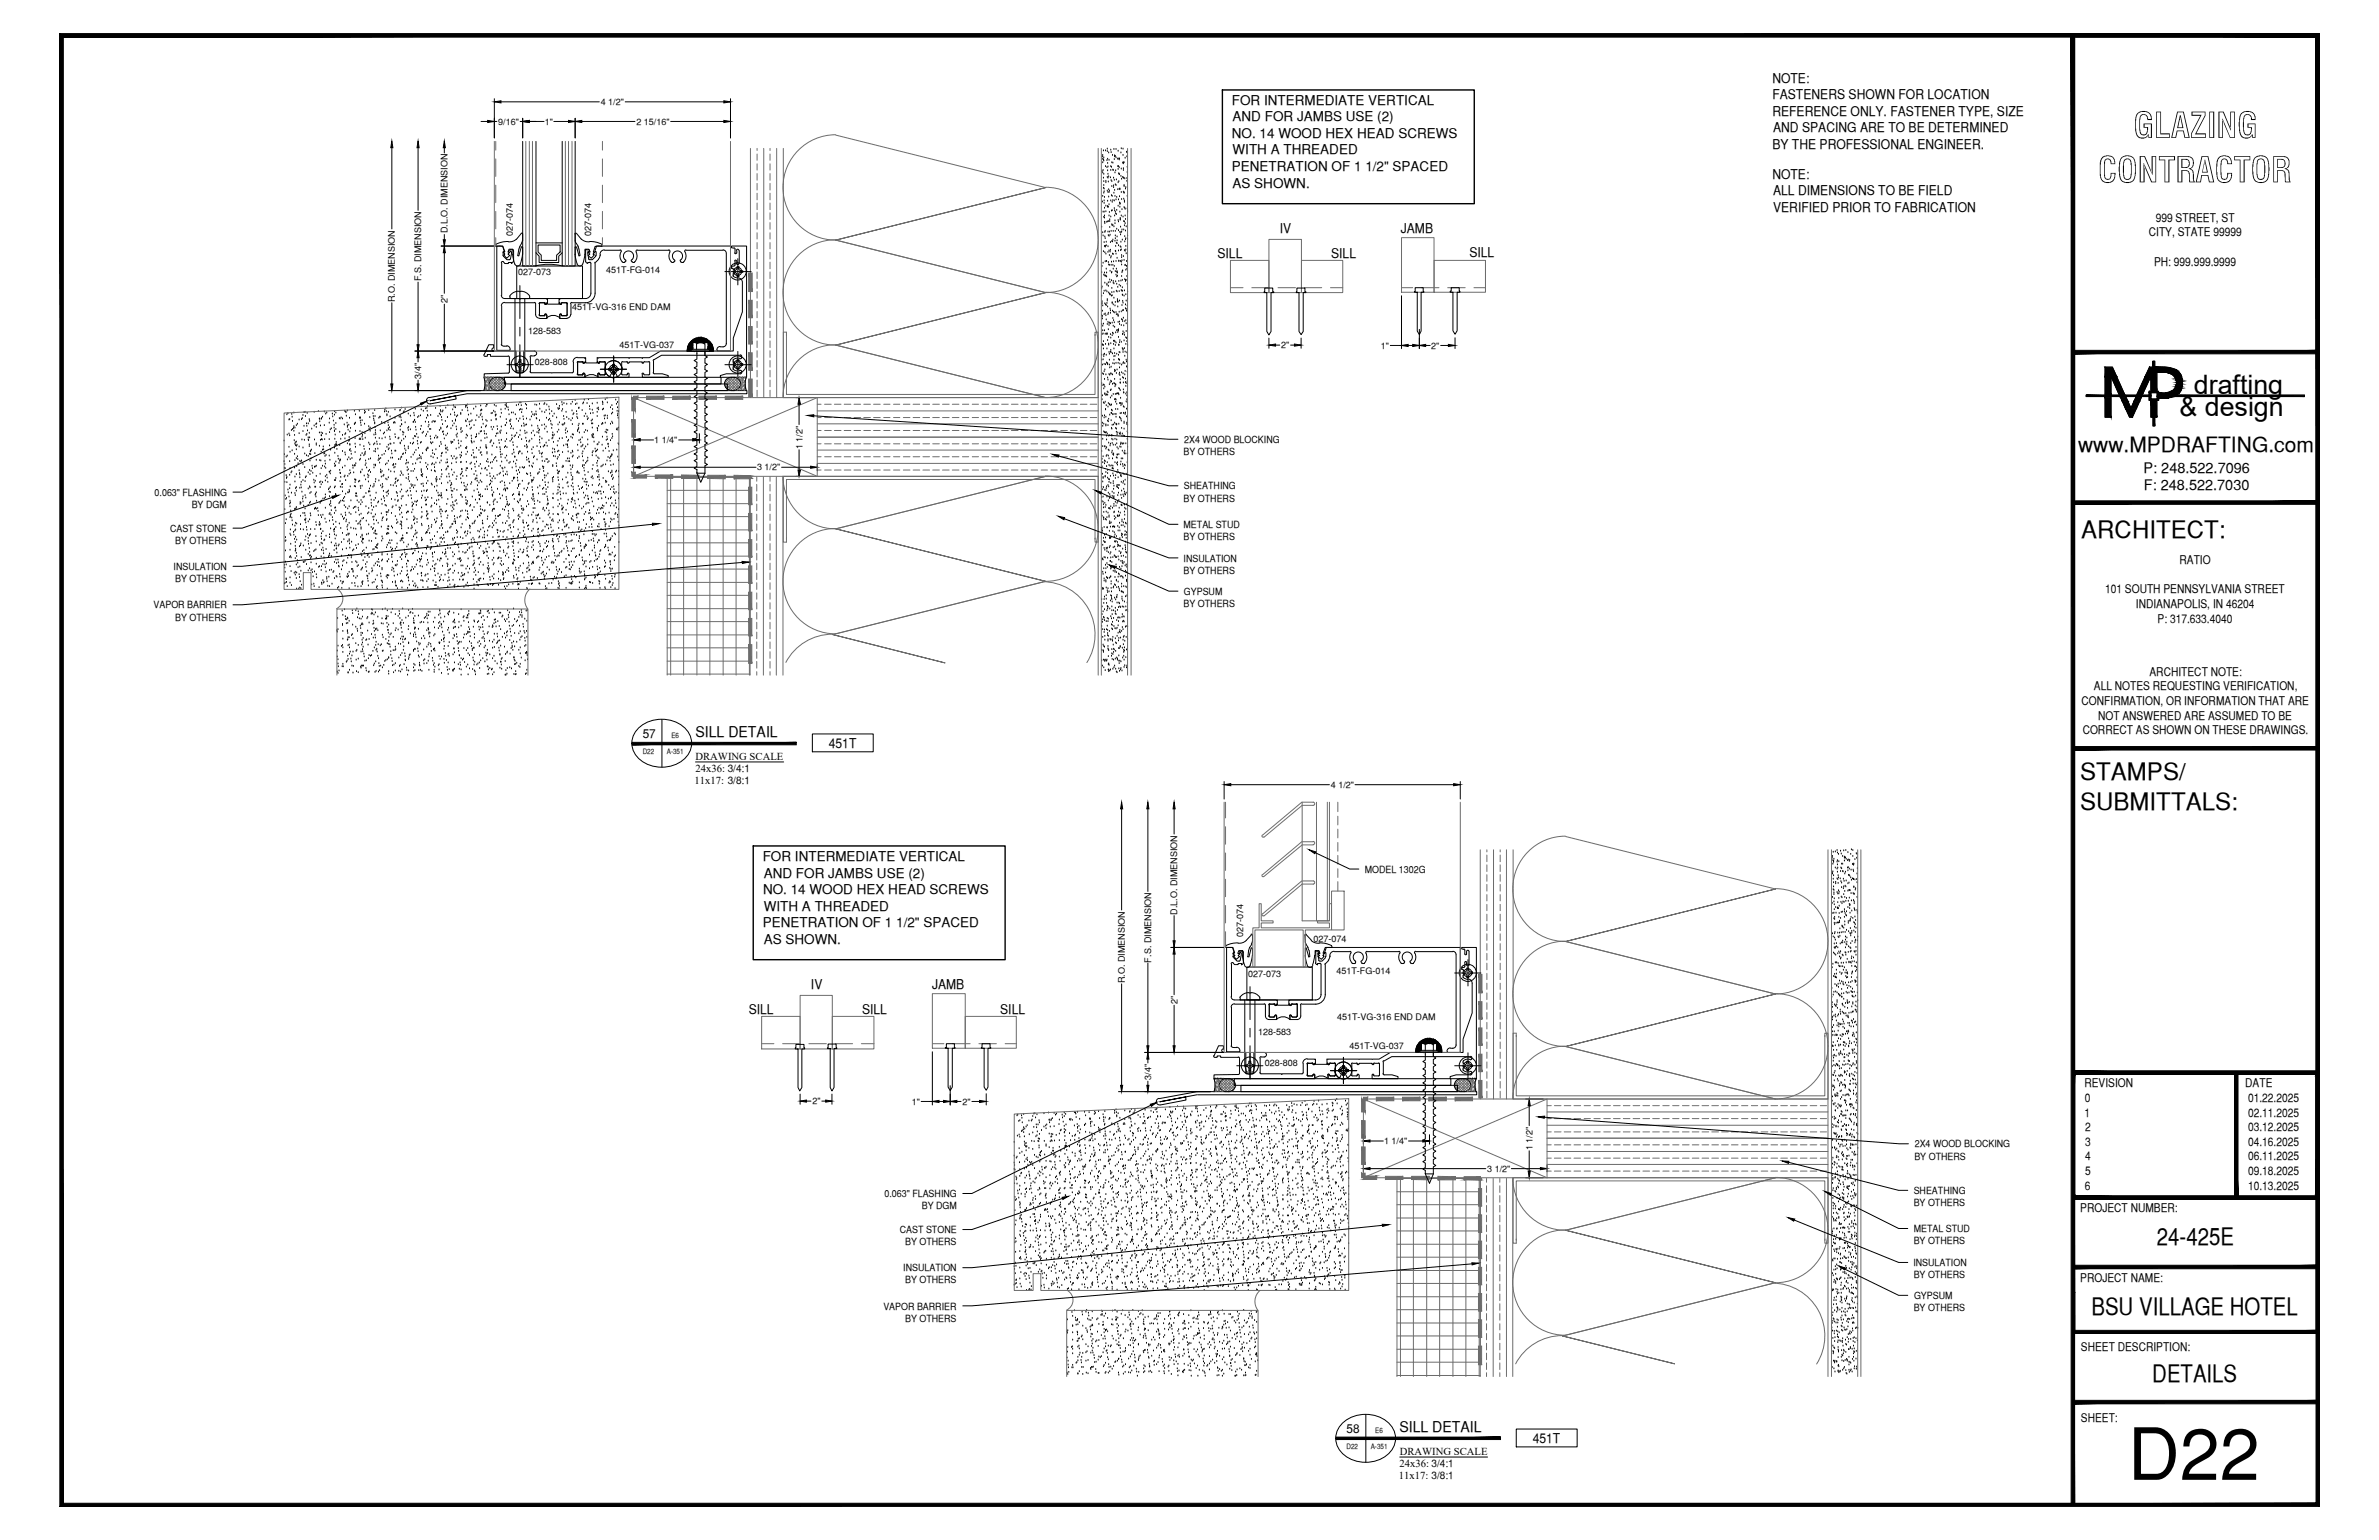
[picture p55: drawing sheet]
<svg xmlns="http://www.w3.org/2000/svg" width="432mm" height="279mm" viewBox="0 0 432 279" stroke-linecap="round" stroke-linejoin="round" font-family="sans-serif">
<defs><g id="words">
<text font-size="13.1" x="386.2" y="268.5">D22</text>
<g font-size="6.3">
<text x="387.2" y="25">GLAZING</text>
<text x="380.8" y="33.1">CONTRACTOR</text>
</g>
<g font-size="4.9">
<text x="398.2" y="71.5">drafting</text>
<text x="395.6" y="75.5">&amp; design</text>
</g>
<g font-size="4.4">
<text x="377.8" y="97.5">ARCHITECT:</text>
<text x="377.6" y="141.5">STAMPS/</text>
<text x="377.6" y="146.9">SUBMITTALS:</text>
<text x="391.5" y="225.8">24-425E</text>
<text x="379.6" y="238.5">BSU VILLAGE HOTEL</text>
<text x="390.7" y="250.7">DETAILS</text>
</g>
<text font-size="3.8" x="377.2" y="82">www.MPDRAFTING.com</text>
<g font-size="2.7">
<text x="126.2" y="133.7">SILL DETAIL</text>
<text x="254" y="259.8">SILL DETAIL</text>
</g>
<g font-size="2.6">
<text x="389.1" y="85.8">P: 248.522.7096</text>
<text x="389.1" y="89">F: 248.522.7030</text>
</g>
<g font-size="2.4">
<text x="321.7" y="15">NOTE:</text>
<text x="223.6" y="19.1">FOR INTERMEDIATE VERTICAL</text>
<text x="223.7" y="22">AND FOR JAMBS USE (2)</text>
<text x="321.7" y="18">FASTENERS SHOWN FOR LOCATION</text>
<text x="321.7" y="21">REFERENCE ONLY. FASTENER TYPE, SIZE</text>
<text x="223.6" y="25.1">NO. 14 WOOD HEX HEAD SCREWS</text>
<text x="223.7" y="28">WITH A THREADED</text>
<text x="321.7" y="27.1">BY THE PROFESSIONAL ENGINEER.</text>
<text x="321.8" y="24">AND SPACING ARE TO BE DETERMINED</text>
<text x="223.6" y="31.1">PENETRATION OF 1 1/2&quot; SPACED</text>
<text x="223.7" y="34">AS SHOWN.</text>
<text x="321.7" y="32.4">NOTE:</text>
<text x="321.8" y="35.4">ALL DIMENSIONS TO BE FIELD</text>
<text x="321.8" y="38.4">VERIFIED PRIOR TO FABRICATION</text>
<text x="221" y="46.7">SILL</text>
<text x="232.3" y="42.2">IV</text>
<text x="241.6" y="46.7">SILL</text>
<text x="254.3" y="42.2">JAMB</text>
<text x="266.7" y="46.7">SILL</text>
<text x="150.4" y="135.6">451T</text>
<text x="138.4" y="156.2">FOR INTERMEDIATE VERTICAL</text>
<text x="138.6" y="159.3">AND FOR JAMBS USE (2)</text>
<text x="138.5" y="162.2">NO. 14 WOOD HEX HEAD SCREWS</text>
<text x="138.6" y="165.2">WITH A THREADED</text>
<text x="138.4" y="168.2">PENETRATION OF 1 1/2&quot; SPACED</text>
<text x="138.6" y="171.2">AS SHOWN.</text>
<text x="147.2" y="179.5">IV</text>
<text x="169.2" y="179.4">JAMB</text>
<text x="135.9" y="183.9">SILL</text>
<text x="156.5" y="183.9">SILL</text>
<text x="181.5" y="183.9">SILL</text>
<text x="278.2" y="261.7">451T</text>
</g>
<g font-size="2.2">
<text x="391.3" y="40.2">999 STREET, ST</text>
<text x="390" y="42.9">CITY, STATE 99999</text>
<text x="391" y="48.2">PH: 999.999.9999</text>
<text x="382.1" y="107.6">101 SOUTH PENNSYLVANIA STREET</text>
<text x="395.6" y="102.3">RATIO</text>
<text x="387.7" y="110.3">INDIANAPOLIS, IN 46204</text>
<text x="391.6" y="113">P: 317.633.4040</text>
<text x="380" y="125.2">ALL NOTES REQUESTING VERIFICATION,</text>
<text x="390.1" y="122.6">ARCHITECT NOTE:</text>
<text x="377.8" y="127.9">CONFIRMATION, OR INFORMATION THAT ARE</text>
<text x="380.8" y="130.6">NOT ANSWERED ARE ASSUMED TO BE</text>
<text x="116.6" y="133.9">57</text>
<text x="378" y="133.2">CORRECT AS SHOWN ON THESE DRAWINGS.</text>
<text x="378.3" y="197.3">REVISION</text>
<text x="407.5" y="197.3">DATE</text>
<text x="378.3" y="202.6">1</text>
<text x="378.4" y="200">0</text>
<text x="408" y="200">01.22.2025</text>
<text x="408" y="202.6">02.11.2025</text>
<text x="378.5" y="205.2">2</text>
<text x="378.5" y="207.9">3</text>
<text x="408" y="205.2">03.12.2025</text>
<text x="408" y="207.9">04.16.2025</text>
<text x="378.4" y="215.8">6</text>
<text x="378.5" y="210.5">4</text>
<text x="378.5" y="213.2">5</text>
<text x="408" y="210.5">06.11.2025</text>
<text x="408" y="213.2">09.18.2025</text>
<text x="408" y="215.8">10.13.2025</text>
<text x="377.6" y="219.9">PROJECT NUMBER:</text>
<text x="377.6" y="232.5">PROJECT NAME:</text>
<text x="377.7" y="245.2">SHEET DESCRIPTION:</text>
<text x="377.7" y="257.9">SHEET:</text>
<text x="244.4" y="260">58</text>
</g>
<g font-size="1.9">
<text x="126.2" y="137.9">DRAWING SCALE</text>
<text x="126" y="142.2">11x17: 3/8:1</text>
<text x="126.2" y="140">24x36: 3/4:1</text>
<text x="254.1" y="264">DRAWING SCALE</text>
<text x="253.9" y="268.3">11x17: 3/8:1</text>
<text x="254" y="266.1">24x36: 3/4:1</text>
</g>
<g font-size="1.8">
<text x="214.8" y="82.5">BY OTHERS</text>
<text x="214.9" y="80.4">2X4 WOOD BLOCKING</text>
<text x="28.1" y="89.9">0.063&quot; FLASHING</text>
<text x="214.9" y="88.8">SHEATHING</text>
<text x="34.8" y="92.1">BY DGM</text>
<text x="214.8" y="91">BY OTHERS</text>
<text x="214.8" y="95.8">METAL STUD</text>
<text x="30.9" y="96.5">CAST STONE</text>
<text x="31.8" y="98.7">BY OTHERS</text>
<text x="214.8" y="98">BY OTHERS</text>
<text x="214.8" y="101.9">INSULATION</text>
<text x="31.5" y="103.4">INSULATION</text>
<text x="31.8" y="105.6">BY OTHERS</text>
<text x="214.8" y="104.1">BY OTHERS</text>
<text x="214.9" y="107.9">GYPSUM</text>
<text x="27.9" y="110.4">VAPOR BARRIER</text>
<text x="31.8" y="112.6">BY OTHERS</text>
<text x="214.8" y="110.1">BY OTHERS</text>
<text x="247.7" y="158.3">MODEL 1302G</text>
<text x="347.5" y="208.2">2X4 WOOD BLOCKING</text>
<text x="347.5" y="210.4">BY OTHERS</text>
<text x="160.5" y="217.2">0.063&quot; FLASHING</text>
<text x="167.3" y="219.4">BY DGM</text>
<text x="347.3" y="216.6">SHEATHING</text>
<text x="347.3" y="218.8">BY OTHERS</text>
<text x="163.3" y="223.7">CAST STONE</text>
<text x="164.3" y="225.9">BY OTHERS</text>
<text x="347.3" y="223.6">METAL STUD</text>
<text x="347.3" y="225.7">BY OTHERS</text>
<text x="164" y="230.6">INSULATION</text>
<text x="164.3" y="232.9">BY OTHERS</text>
<text x="347.3" y="229.7">INSULATION</text>
<text x="347.3" y="231.9">BY OTHERS</text>
<text x="160.3" y="237.6">VAPOR BARRIER</text>
<text x="164.3" y="239.8">BY OTHERS</text>
<text x="347.3" y="237.9">BY OTHERS</text>
<text x="347.4" y="235.7">GYPSUM</text>
</g>
<g font-size="1.6">
<text x="90.4" y="22.6">9/16&quot;</text>
<text x="98.9" y="22.7">1&quot;</text>
<text x="109" y="19.1">4 1/2&quot;</text>
<text x="115.5" y="22.6">2 15/16&quot;</text>
<text x="81.2" y="42.4" transform="rotate(-90 81.2 42.4)">D.L.O. DIMENSION</text>
<text x="93.1" y="42.7" transform="rotate(-90 93.1 42.7)">027-074</text>
<text x="107.3" y="42.7" transform="rotate(-90 107.3 42.7)">027-074</text>
<text x="76.5" y="51.1" transform="rotate(-90 76.5 51.1)">F.S. DIMENSION</text>
<text x="94" y="50">027-073</text>
<text x="110" y="49.5">451T-FG-014</text>
<text x="71.7" y="54.8" transform="rotate(-90 71.7 54.8)">R.O. DIMENSION</text>
<text x="81.2" y="54.9" transform="rotate(-90 81.2 54.9)">2&quot;</text>
<text x="103.8" y="56.3">451T-VG-316 END DAM</text>
<text x="95.9" y="60.5">128-583</text>
<text x="112.5" y="63.1">451T-VG-037</text>
<text x="232.5" y="63.2">2&quot;</text>
<text x="250.6" y="63.2">1&quot;</text>
<text x="259.8" y="63.2">2&quot;</text>
<text x="76.5" y="68.7" transform="rotate(-90 76.5 68.7)">3/4&quot;</text>
<text x="97.1" y="66.2">028-808</text>
<text x="118.7" y="80.4">1 1/4&quot;</text>
<text x="145.7" y="81.5" transform="rotate(-90 145.7 81.5)">1 1/2&quot;</text>
<text x="137.4" y="85.3">3 1/2&quot;</text>
<text x="241.6" y="142.9">4 1/2&quot;</text>
<text x="213.7" y="165.9" transform="rotate(-90 213.7 165.9)">D.L.O. DIMENSION</text>
<text x="225.6" y="170" transform="rotate(-90 225.6 170)">027-074</text>
<text x="238.4" y="170.9">027-074</text>
<text x="204.2" y="178.4" transform="rotate(-90 204.2 178.4)">R.O. DIMENSION</text>
<text x="208.9" y="174.6" transform="rotate(-90 208.9 174.6)">F.S. DIMENSION</text>
<text x="226.6" y="177.2">027-073</text>
<text x="242.6" y="176.7">451T-FG-014</text>
<text x="213.7" y="182.1" transform="rotate(-90 213.7 182.1)">2&quot;</text>
<text x="242.7" y="185">451T-VG-316 END DAM</text>
<text x="228.3" y="187.7">128-583</text>
<text x="244.9" y="190.2">451T-VG-037</text>
<text x="208.9" y="195.9" transform="rotate(-90 208.9 195.9)">3/4&quot;</text>
<text x="229.6" y="193.5">028-808</text>
<text x="147.4" y="200.3">2&quot;</text>
<text x="165.5" y="200.5">1&quot;</text>
<text x="174.7" y="200.5">2&quot;</text>
<text x="251.2" y="207.6">1 1/4&quot;</text>
<text x="278.1" y="208.7" transform="rotate(-90 278.1 208.7)">1 1/2&quot;</text>
<text x="269.9" y="212.6">3 1/2&quot;</text>
</g>
<g font-size="1.3">
<text x="116.6" y="136.7">D22</text>
<text x="121" y="136.7">A-351</text>
<text x="121.9" y="133.9">E6</text>
<text x="244.4" y="262.8">D22</text>
<text x="248.8" y="262.8">A-351</text>
<text x="249.6" y="260">E6</text>
</g>
</g></defs>
<!-- layer: SURROUNDING CONDITIONS -->
<g fill="none" stroke="#000" stroke-width=".18">
<path d="M200 31.1h.1M200.1 36.6h.1M200.1 28.4h.1M200.2 29.5h.1M200.2 28.2h.1M200.2 35.6h.1M200.2 31.4h.1M200.2 28.9h.1M200.2 30.9h.1M200.2 38.5h.1M200.3 32.3h.1M200.3 27.4h.1"/>
<path d="M200.3 34.2h.1M200.3 29h.1M200.3 35.1h.1M200.3 33.7h.1M200.3 33h.1M200.3 29.2h.1M200.3 28.6h.1M200.3 39.4h.1M200.3 31.6h.1M200.4 36.4h.1M200.4 38.5h.1M200.4 34.8h.1"/>
<path d="M200.4 36.9h.1M200.4 34.3h.1M200.5 39.2h.1M200.5 37.8h.1M200.5 35.8h.1M200.5 39.6h.1M200.7 27.4h.1M200.7 30.2h.1M200.7 38.4h.1M200.7 32.9h.1M200.7 37.4h.1M200.7 33.1h.1"/>
<path d="M200.9 29.1h.1M200.9 30.4h.1M201 27.5h.1M201 34.7h.1M201 32.2h.1M201 27.1h.1M201 28.9h.1M201 36.5h.1M201 31h.1M201 37.6h.1M201 37.5h.1M201 29.7h.1"/>
<path d="M201.1 31.6h.1M201.1 30.3h.1M201.1 34.9h.1M201.1 32.3h.1M201.2 33h.1M201.2 37.6h.1M201.2 35.8h.1M201.2 34.4h.1M201.2 32.1h.1M201.2 27.7h.1M201.3 37.1h.1M201.3 29.1h.1"/>
<path d="M201.3 39.2h.1M201.3 34.9h.1M201.4 38.5h.1M201.4 34.7h.1M201.4 39.9h.1M201.5 32.3h.1M201.6 36.4h.1M201.6 30.9h.1M201.6 27.2h.1M201.6 39.4h.1M201.6 30.2h.1M201.7 32.8h.1"/>
<path d="M201.7 27.7h.1M201.7 38.3h.1M201.7 35.5h.1M201.7 30.4h.1M201.8 33.8h.1M201.8 29.5h.1M201.8 33h.1M201.9 36.7h.1M201.9 38.2h.1M201.9 35.6h.1M201.9 28.2h.1M202 29.6h.1"/>
<path d="M202 36.4h.1M202 30.9h.1M202.1 30.9h.1M202.1 33.7h.1M202.1 32.3h.1M202.1 34h.1M202.2 35.1h.1M202.2 27.1h.1M202.2 37.8h.1M202.2 36.4h.1M202.2 32.7h.1M202.2 29h.1"/>
<path d="M202.3 39.2h.1M202.3 38.2h.1M202.3 34.5h.1M202.3 28.4h.1M202.3 28.3h.1M202.4 35.6h.1M202.4 31.4h.1M202.4 38.5h.1M202.4 33.5h.1M202.4 28.4h.1M202.5 38.8h.1M202.5 31h.1"/>
<path d="M202.6 27.1h.1M202.6 28.6h.1M202.6 36.3h.1M202.6 33.7h.1M202.6 32.6h.1M202.6 38.9h.1M202.7 38.2h.1M202.7 35.8h.1M202.9 34.4h.1M202.9 28.9h.1M202.9 30.2h.1M202.9 28.8h.1"/>
<path d="M202.9 27.4h.1M202.9 30.7h.1M202.9 37.4h.1M202.9 33.1h.1M203 30.2h.1M203 36.3h.1M203.1 33h.1M203.1 31.6h.1M203.1 34.4h.1M203.1 30.4h.1M203.1 29h.1M203.2 35.7h.1"/>
<path d="M203.2 28.8h.1M203.2 36.8h.1M203.2 31.7h.1M203.3 38.5h.1M203.3 37.1h.1M203.3 34.4h.1M203.3 37.6h.1M203.3 34.3h.1M203.3 39.8h.1M203.3 39.9h.1M203.3 39.6h.1M203.3 37h.1"/>
<path d="M203.5 32h.1M203.5 27.7h.1M203.5 30.7h.1M203.5 27h.1M203.5 39.2h.1M203.5 34.9h.1M203.6 36.2h.1M203.6 32.5h.1M203.6 38h.1M203.8 32.2h.1M203.8 29.6h.1M203.8 28.2h.1"/>
<path d="M203.8 39.4h.1M203.8 27.1h.1M203.9 30.9h.1M203.9 29.5h.1M203.9 30.6h.1M203.9 34.9h.1M203.9 29.7h.1M204 32.3h.1M204 36.1h.1M204 35.1h.1M204 33.7h.1M204 33.8h.1"/>
<path d="M204 29.5h.1M204 37.7h.1M204 35h.1M204.1 36.4h.1M204.1 36.7h.1M204.2 37.8h.1M204.2 32.4h.1M204.2 39.2h.1M204.2 38h.1M204.2 28.7h.1M204.3 39.8h.1M204.3 34.3h.1"/>
<path d="M204.3 34h.1M204.5 27.6h.1M204.5 32.4h.1M204.5 28.4h.1M204.5 32.9h.1M204.6 37.9h.1M204.6 35.6h.1M204.6 31.3h.1M204.6 30.4h.1M204.6 27.7h.1M204.7 38.5h.1M204.7 38.2h.1"/>
<path d="M200 53.7h.1M200 52.3h.1M200 58.9h.1M200 55.2h.1M200 41.2h.1M200 57.3h.1M200 49.5h.1M200 55.1h.1M200 48.3h.1M200 54.7h.1M200 52.1h.1M200.1 57.8h.1"/>
<path d="M200.1 56.5h.1M200.1 57.4h.1M200.2 59.2h.1M200.2 42.2h.1M200.2 55.5h.1M200.2 47.8h.1M200.2 42.8h.1M200.3 58.8h.1M200.3 53.3h.1M200.3 45.7h.1M200.3 49.9h.1M200.4 44h.1"/>
<path d="M200.4 57.1h.1M200.4 52.8h.1M200.5 49.5h.1M200.5 40.3h.1M200.5 44.7h.1M200.5 40.6h.1M200.5 55.1h.1M200.5 51.4h.1M200.5 45.8h.1M200.5 43h.1M200.5 50h.1M200.5 42.2h.1"/>
<path d="M200.6 43.3h.1M200.6 42h.1M200.6 57h.1M200.6 50.1h.1M200.6 47.5h.1M200.6 44.8h.1M200.7 44.7h.1M200.7 55.3h.1M200.7 46.1h.1M200.7 57.3h.1M200.7 52.8h.1M200.7 50.1h.1"/>
<path d="M200.8 48.8h.1M200.8 47.4h.1M200.8 43.9h.1M200.8 44.6h.1M200.8 40.3h.1M200.8 58h.1M200.8 55.4h.1M200.9 50.2h.1M200.9 49.5h.1M200.9 47.4h.1M200.9 53h.1M200.9 51.6h.1"/>
<path d="M200.9 55.1h.1M200.9 51.8h.1M201 54.4h.1M201 58.9h.1M201 54.6h.1M201 55.7h.1M201 40.3h.1M201.1 58.5h.1M201.1 57.1h.1M201.1 45.8h.1M201.1 42.1h.1M201.1 44.8h.1"/>
<path d="M201.2 59.8h.1M201.2 56.8h.1M201.2 51.3h.1M201.2 47.6h.1M201.2 51.9h.1M201.2 42.7h.1M201.2 53.1h.1M201.2 48.1h.1M201.2 40.2h.1M201.3 58.7h.1M201.3 59.1h.1M201.3 45.5h.1"/>
<path d="M201.3 42.9h.1M201.4 46.4h.1M201.4 42.1h.1M201.4 53.3h.1M201.4 48.1h.1M201.4 41.3h.1M201.4 40.2h.1M201.4 58.6h.1M201.4 50.8h.1M201.5 42.7h.1M201.5 51.2h.1M201.5 45.7h.1"/>
<path d="M201.5 53.5h.1M201.5 49.2h.1M201.5 56.1h.1M201.5 45.4h.1M201.5 44h.1M201.5 56.8h.1M201.5 56.4h.1M201.5 58.7h.1M201.6 46.8h.1M201.7 48.1h.1M201.7 42h.1M201.7 46.5h.1"/>
<path d="M201.7 50.9h.1M201.7 49.5h.1M201.7 47.6h.1M201.7 53.7h.1M201.8 52.3h.1M201.8 53.1h.1M201.8 49.4h.1M201.8 43.8h.1M201.8 40.8h.1M201.9 55.1h.1M201.9 53.7h.1M201.9 58.6h.1"/>
<path d="M201.9 54.9h.1M201.9 41h.1M201.9 56.5h.1M201.9 43.9h.1M201.9 46.1h.1M202 57.8h.1M202 48.1h.1M202 43.6h.1M202 40.9h.1M202.1 59.2h.1M202.1 42h.1M202.1 55.3h.1"/>
<path d="M202.1 51.1h.1M202.1 51.4h.1M202.1 48.8h.1M202.1 46.2h.1M202.1 47.5h.1M202.1 58.2h.1M202.1 56.6h.1M202.2 53h.1M202.2 41.1h.1M202.2 54.1h.1M202.2 51.5h.1M202.2 58.5h.1"/>
<path d="M202.2 48.3h.1M202.2 56.8h.1M202.3 59.4h.1M202.4 40.6h.1M202.4 43.8h.1M202.4 40.1h.1M202.4 55.5h.1M202.4 43.3h.1M202.4 42h.1M202.4 54.9h.1M202.4 49.3h.1M202.4 45.6h.1"/>
<path d="M202.4 42.8h.1M202.5 44.7h.1M202.5 51.1h.1M202.5 45.7h.1M202.6 47.4h.1M202.6 46.1h.1M202.6 56.7h.1M202.6 49.9h.1M202.6 48.8h.1M202.6 57.1h.1M202.6 52.8h.1M202.6 44.1h.1"/>
<path d="M202.7 51.6h.1M202.7 50.2h.1M202.7 49.4h.1M202.7 41.6h.1M202.8 53h.1M202.8 49.3h.1M202.8 43.7h.1M202.8 43h.1M202.8 46.9h.1M202.8 44.2h.1M202.8 54.4h.1M202.8 54.8h.1"/>
<path d="M202.8 50.1h.1M202.8 54.7h.1M202.8 49.5h.1M202.9 57.1h.1M202.9 55.7h.1M202.9 59.9h.1M202.9 52.1h.1M202.9 58.5h.1M202.9 40h.1M202.9 57.3h.1M202.9 57.4h.1M202.9 54.8h.1"/>
<path d="M203 59.8h.1M203 45.5h.1M203 41.8h.1M203 44.6h.1M203 40.3h.1M203.1 51.1h.1M203.1 47.4h.1M203.1 56.6h.1M203.1 52.9h.1M203.1 51.8h.1M203.2 58.4h.1M203.2 58.9h.1"/>
<path d="M203.2 54.6h.1M203.3 42.2h.1M203.3 44.8h.1M203.4 42.6h.1M203.4 41.2h.1M203.4 45.5h.1M203.4 51.9h.1M203.4 47.4h.1M203.5 43.9h.1M203.5 51h.1M203.5 44.9h.1M203.5 42.2h.1"/>
<path d="M203.5 45.3h.1M203.5 56.6h.1M203.5 59.1h.1M203.5 52.7h.1M203.5 47.6h.1M203.6 48.1h.1M203.6 46.7h.1M203.6 46.4h.1M203.6 42.1h.1M203.6 58h.1M203.6 50.2h.1M203.6 49.5h.1"/>
<path d="M203.6 47.3h.1M203.6 41.7h.1M203.6 55.4h.1M203.6 52.8h.1M203.7 52.2h.1M203.7 50.9h.1M203.7 52.8h.1M203.7 43.6h.1M203.7 53.5h.1M203.7 49.2h.1M203.7 58.1h.1M203.8 53.6h.1"/>
<path d="M203.8 58.4h.1M203.8 54.7h.1M203.8 49.1h.1M203.8 56.4h.1M203.8 55h.1M203.9 57.7h.1M203.9 56.3h.1M203.9 46.5h.1M204 59.1h.1M204 41.7h.1M204 40.2h.1M204 47.2h.1"/>
<path d="M204 53.7h.1M204.1 52.8h.1M204.1 41h.1M204.1 45.5h.1M204.1 40.3h.1M204.2 58.4h.1M204.2 43.9h.1M204.2 50.7h.1M204.2 42.9h.1M204.2 40.6h.1M204.2 48.1h.1M204.2 48.2h.1"/>
<path d="M204.2 45.6h.1M204.3 41.9h.1M204.3 43.5h.1M204.3 55.3h.1M204.3 51.1h.1M204.3 56h.1M204.3 50.9h.1M204.3 44.7h.1M204.3 43.3h.1M204.3 49h.1M204.3 45.3h.1M204.3 58.2h.1"/>
<path d="M204.3 53.5h.1M204.4 46h.1M204.4 54.6h.1M204.4 50.9h.1M204.4 41.1h.1M204.4 58.7h.1M204.4 56.1h.1M204.5 47.4h.1M204.5 56.5h.1M204.5 48.3h.1M204.5 50.2h.1M204.5 48.8h.1"/>
<path d="M204.6 51.6h.1M204.6 55.5h.1M204.7 54.3h.1M204.7 53h.1M204.7 43.4h.1M204.7 42.8h.1M52.1 75.2h.1M52.1 78.9h.1M52.3 75.1h.1M52.5 76.2h.1M52.5 78.7h.1M52.6 79.1h.1"/>
<path d="M52.6 76.1h.1M52.9 78.1h.1M53 75.2h.1M53 75.7h.1M53.1 76.5h.1M53.1 77.9h.1M53.3 77.7h.1M53.3 74.9h.1M53.3 77.4h.1M53.3 78.2h.1M53.4 79.9h.1M53.5 79h.1"/>
<path d="M53.5 77.7h.1M53.8 77.2h.1M54 77h.1M54.3 76.2h.1M54.3 78.7h.1M54.7 76.1h.1M54.8 79.8h.1M54.9 75.9h.1M55 78.3h.1M55 75.4h.1M55.2 74.9h.1M55.2 77.3h.1"/>
<path d="M55.2 79.9h.1M55.4 74.8h.1M55.4 75.6h.1M55.6 79h.1M55.6 76.9h.1M55.7 77.3h.1M55.7 78.8h.1M55.8 75h.1M55.8 78.2h.1M55.9 79.4h.1M55.9 79.8h.1M55.9 76.9h.1"/>
<path d="M56 79.9h.1M56.1 76.1h.1M56.1 78.6h.1M56.2 79.4h.1M56.2 76.5h.1M56.6 77.9h.1M57 74.8h.1M57 77.3h.1M57.1 79.8h.1M57.3 77h.1M57.4 77.5h.1M57.5 76.9h.1"/>
<path d="M57.8 74.7h.1M58 76.1h.1M58 78.5h.1M58 76h.1M58 76.5h.1M58.2 77.3h.1M58.2 79.9h.1M58.3 78.5h.1M58.3 79.1h.1M58.3 76.1h.1M58.4 79.1h.1M58.4 79.8h.1"/>
<path d="M58.4 75.9h.1M58.5 79.8h.1M58.5 78.7h.1M58.5 75.7h.1M58.9 74.7h.1M58.9 77.2h.1M58.9 79.8h.1M59.1 75.1h.1M59.2 78.8h.1M59.3 74.9h.1M59.8 79.8h.1M59.8 76.8h.1"/>
<path d="M59.8 76h.1M59.8 78.5h.1M59.9 78h.1M60.1 77.8h.1M60.3 75.1h.1M60.4 75.6h.1M60.5 76.4h.1M60.6 77.2h.1M60.6 77.7h.1M60.7 74.7h.1M60.7 78.2h.1M60.7 78.3h.1"/>
<path d="M60.7 75.3h.1M60.8 79.7h.1M60.8 78.9h.1M61 77.9h.1M61 74.9h.1M61 76.8h.1M61.6 75.9h.1M61.7 78.4h.1M61.7 76h.1M61.8 79.7h.1M61.9 75.8h.1M62.2 79h.1"/>
<path d="M62.2 76h.1M62.5 77.1h.1M62.5 74.6h.1M62.6 79.6h.1M62.6 78.9h.1M62.7 74.7h.1M62.7 78.7h.1M62.8 74.9h.1M62.9 75.5h.1M63 76.8h.1M63.1 77.3h.1M63.1 77.5h.1"/>
<path d="M63.1 74.5h.1M63.2 78h.1M63.3 77.2h.1M63.4 79.4h.1M63.4 75.9h.1M63.4 79.9h.1M63.5 78.4h.1M63.6 77.7h.1M64.3 74.6h.1M64.3 77h.1M64.4 76.9h.1M64.5 79.6h.1"/>
<path d="M64.5 78.2h.1M64.5 75.2h.1M64.5 76.8h.1M65.2 74.6h.1M65.2 79.8h.1M65.3 75.8h.1M65.3 78.3h.1M65.3 75.9h.1M65.3 79.6h.1M65.4 76.4h.1M65.4 75.8h.1M65.5 79.8h.1"/>
<path d="M65.5 76.8h.1M65.5 77.2h.1M65.7 78.5h.1M65.7 79.3h.1M65.7 76.3h.1M65.8 79h.1M65.8 79.8h.1M66.2 74.5h.1M66.2 77h.1M66.2 75h.1M66.2 78.7h.1M66.3 79.5h.1"/>
<path d="M66.3 74.8h.1M66.9 77.4h.1M66.9 74.5h.1M67 77.9h.1M67.1 75.8h.1M67.2 78.2h.1M67.2 77.7h.1M67.7 75.1h.1M67.8 75.6h.1M67.8 76h.1M67.9 76.3h.1M67.9 78.9h.1"/>
<path d="M68 74.5h.1M68 76.9h.1M68 76.7h.1M68.1 77.6h.1M68.1 75.6h.1M68.1 79.5h.1M68.1 78.1h.1M68.1 78.5h.1M68.2 78.9h.1M68.8 75.9h.1M68.8 79.6h.1M69 75.7h.1"/>
<path d="M69 78.2h.1M69.3 76.6h.1M69.3 79.6h.1M69.6 78.7h.1M69.8 78.5h.1M69.8 74.7h.1M69.8 74.4h.1M69.8 76.8h.1M69.9 79.4h.1M70 74.2h.1M70.1 74.7h.1M70.2 75.4h.1"/>
<path d="M70.2 78.2h.1M70.2 75.2h.1M70.4 76.7h.1M70.5 77.2h.1M70.5 77.8h.1M70.5 74.8h.1M70.5 78h.1M70.7 77.6h.1M70.7 79.3h.1M70.8 75.6h.1M70.8 78.1h.1M70.8 79.8h.1"/>
<path d="M71.4 76.8h.1M71.6 76.6h.1M71.7 74.4h.1M71.7 76.8h.1M71.7 78.9h.1M71.7 75.9h.1M71.8 79.4h.1M72.3 79.6h.1M72.4 79.5h.1M72.5 75.7h.1M72.6 74.5h.1M72.6 75.6h.1"/>
<path d="M72.6 78h.1M72.6 77.4h.1M72.6 74.4h.1M72.8 75.8h.1M72.8 76.3h.1M72.9 77.1h.1M72.9 77h.1M72.9 74h.1M73.1 78.4h.1M73.2 78.9h.1M73.2 74.9h.1M73.3 79.7h.1"/>
<path d="M73.3 78.5h.1M73.3 74.7h.1M73.5 74.3h.1M73.5 76.7h.1M73.6 79.3h.1M74 77.7h.1M74.1 78.1h.1M74.1 75.1h.1M74.2 77.5h.1M74.5 75.5h.1M74.5 78h.1M75 79.6h.1"/>
<path d="M75 76.6h.1M75.1 76.6h.1M75.1 75h.1M75.2 75.4h.1M75.2 76.3h.1M75.2 79.2h.1M75.4 74.2h.1M75.4 76.6h.1M75.4 79.2h.1M75.4 77.5h.1M75.5 78h.1M75.6 78.8h.1"/>
<path d="M75.8 75.8h.1M75.9 79.4h.1M76 75.6h.1M76.3 75.4h.1M76.3 77.9h.1M76.5 77.3h.1M76.5 74.4h.1M76.6 78.6h.1M76.8 78.4h.1M76.8 74.6h.1M77.2 74.2h.1M77.2 76.6h.1"/>
<path d="M77.3 79.2h.1M77.4 78.9h.1M77.4 75.9h.1M77.5 74.1h.1M77.5 74.6h.1M77.6 75.4h.1M77.6 73.8h.1M77.7 78.4h.1M77.7 75.5h.1M77.7 77.5h.1M77.8 76.6h.1M77.9 77.2h.1"/>
<path d="M78 77.9h.1M78.1 79.2h.1M78.2 75.4h.1M78.2 77.9h.1M78.2 79.7h.1M78.4 76.6h.1M78.6 76.5h.1M78.9 79.5h.1M78.9 76.6h.1M79 76.5h.1M79.1 74.1h.1M79.1 79.1h.1"/>
<path d="M79.3 79.5h.1M79.4 79.4h.1M79.5 75.6h.1M79.8 78.1h.1M79.8 75.1h.1M79.9 73.7h.1M79.9 75.3h.1M79.9 74.5h.1M80 77.9h.1M80 77.7h.1M80 74.7h.1M80.1 75.8h.1"/>
<path d="M80.2 76.3h.1M80.3 74.7h.1M80.3 77h.1M80.3 78.4h.1M80.4 74.5h.1M80.5 78.4h.1M80.5 78.9h.1M80.6 79.6h.1M80.8 76.5h.1M80.9 74h.1M81 79.1h.1M81.1 77.6h.1"/>
<path d="M81.2 78.7h.1M81.2 75.8h.1M81.2 77.4h.1M81.3 73.6h.1M81.8 75.2h.1M81.9 77.8h.1M82.1 76.5h.1M82.2 77.3h.1M82.2 74.4h.1M82.3 73.6h.1M82.4 79.9h.1M82.4 76.9h.1"/>
<path d="M82.4 73.9h.1M82.5 74.9h.1M82.5 75.4h.1M82.7 74h.1M82.7 76.4h.1M82.7 76.2h.1M82.8 79h.1M82.8 77.5h.1M82.9 78h.1M82.9 75.6h.1M82.9 79.3h.1M83 78.7h.1"/>
<path d="M83.1 75.4h.1M83.6 75.2h.1M83.6 78h.1M83.6 75h.1M83.7 77.7h.1M83.7 78.5h.1M83.9 78.3h.1M83.9 74.5h.1M84.5 73.9h.1M84.5 76.4h.1M84.5 73.6h.1M84.6 79.5h.1"/>
<path d="M84.6 76.5h.1M84.6 78.9h.1M84.6 73.7h.1M84.7 77.3h.1M84.8 74h.1M84.8 79.1h.1M84.8 76.1h.1M84.8 73.5h.1M84.9 74.5h.1M85 75.3h.1M85.2 76.6h.1M85.2 77.1h.1"/>
<path d="M85.3 77.9h.1M85.5 75.1h.1M85.5 76.5h.1M85.5 77.7h.1M85.5 79.1h.1M85.6 79.6h.1M85.7 76.3h.1M86 74.2h.1M86 77.2h.1M86.3 79.4h.1M86.4 73.9h.1M86.4 76.3h.1"/>
<path d="M86.5 78.9h.1M86.5 79.2h.1M86.6 75.4h.1M86.9 78.7h.1M86.9 75.8h.1M87.2 78.4h.1M87.2 75.4h.1M87.2 73.7h.1M87.2 74.5h.1M87.3 75.1h.1M87.4 77.6h.1M87.4 74.4h.1"/>
<path d="M87.4 78.3h.1M87.5 75.7h.1M87.6 76.2h.1M87.7 77h.1M87.9 78.3h.1M87.9 78.7h.1M88 79.6h.1M88.1 77.5h.1M88.2 73.8h.1M88.2 76.3h.1M88.3 78.8h.1M88.3 77.3h.1"/>
<path d="M88.3 73.5h.1M88.4 79.4h.1M88.4 76.5h.1M88.4 73.5h.1M89.2 75.1h.1M89.2 77.5h.1M89.2 79.9h.1M89.2 76.3h.1M89.3 78h.1M89.3 75h.1M89.6 77.5h.1M89.6 74.6h.1"/>
<path d="M89.7 73.5h.1M89.9 74.8h.1M89.9 75.3h.1M89.9 75.5h.1M90 79.2h.1M90 73.7h.1M90 76.2h.1M90 76.1h.1M90 75.3h.1M90.1 78.7h.1M90.2 77.4h.1M90.3 77.9h.1"/>
<path d="M90.4 78.7h.1M90.6 79.9h.1M90.7 78.4h.1M90.8 78.6h.1M90.8 75.7h.1M90.9 78.2h.1M90.9 74.4h.1M91 75h.1M91 77.5h.1M91 79.9h.1M91.7 77.2h.1M91.7 74.2h.1"/>
<path d="M91.7 73.5h.1M91.8 77.2h.1M91.9 73.7h.1M91.9 76.1h.1M91.9 73.3h.1M91.9 78.7h.1M91.9 79.8h.1M91.9 76.8h.1M91.9 73.9h.1M92.2 74h.1M92.3 74.4h.1M92.4 75.2h.1"/>
<path d="M92.5 76.4h.1M92.6 76.5h.1M92.6 77h.1M92.7 77.8h.1M92.7 76.2h.1M92.8 74.9h.1M92.8 77.4h.1M92.8 79.8h.1M92.9 79.1h.1M93 79.6h.1M93.2 77.9h.1M93.2 74.9h.1"/>
<path d="M93.3 79.2h.1M93.5 79.1h.1M93.5 75.2h.1M93.7 73.6h.1M93.7 76.1h.1M93.8 78.6h.1M94.1 79.4h.1M94.1 76.5h.1M94.1 73.5h.1M94.3 74.4h.1M94.4 79h.1M94.4 76h.1"/>
<path d="M94.4 73.1h.1M94.4 78.2h.1M94.5 74.3h.1M94.6 73.1h.1M94.6 73.6h.1M94.7 74.9h.1M94.7 77.3h.1M94.7 79.8h.1M94.7 74.4h.1M94.9 75.6h.1M95 76.1h.1M95.1 76.9h.1"/>
<path d="M95.1 77.3h.1M95.2 78.2h.1M95.3 78.7h.1M95.3 77.2h.1M95.4 73.3h.1M95.4 79.5h.1M95.6 73.5h.1M95.6 76h.1M95.6 77.1h.1M95.6 74.2h.1M95.6 78.5h.1M96.2 76.2h.1"/>
<path d="M96.5 78.6h.1M96.5 75.6h.1M96.5 74.8h.1M96.5 77.3h.1M96.5 79.7h.1M96.7 75.2h.1M96.8 78.2h.1M97 75.4h.1M97 79.1h.1M97.1 73.5h.1M97.1 75.2h.1M97.3 74.7h.1"/>
<path d="M97.3 75.9h.1M97.3 75.2h.1M97.4 73.5h.1M97.4 76h.1M97.5 78.5h.1M97.6 77.3h.1M97.7 77.8h.1M97.8 78.6h.1M97.8 78.2h.1M97.9 79.9h.1M97.9 76.3h.1M97.9 73.3h.1"/>
<path d="M97.9 78h.1M98 79.3h.1M98 74.2h.1M98.4 74.7h.1M98.4 77.2h.1M98.4 79.6h.1M98.7 73.4h.1M98.8 77.1h.1M98.9 77.9h.1M98.9 74.9h.1M98.9 73.2h.1M99.1 77.5h.1"/>
<path d="M99.1 74.5h.1M99.2 75.9h.1M99.3 73.5h.1M99.3 78.4h.1M99.6 76.3h.1M99.6 73.9h.1M99.6 79.9h.1M99.7 74.4h.1M99.8 75.1h.1M99.8 76.1h.1M99.9 76.5h.1M100 77h.1"/>
<path d="M100.1 74.7h.1M100.1 77.7h.1M100.2 77.2h.1M100.2 79.6h.1M100.3 79h.1M100.3 79.5h.1M100.3 78.5h.1M100.3 75.6h.1M100.4 79.1h.1M100.6 78.9h.1M100.6 75.1h.1M101 73.4h.1"/>
<path d="M101 75.8h.1M101.2 78.4h.1M101.3 77.1h.1M101.3 74.1h.1M101.3 74.3h.1M101.4 78h.1M101.5 79.6h.1M101.5 76.7h.1M101.5 73.7h.1M101.5 74.2h.1M102 74.6h.1M102 73h.1"/>
<path d="M102 77.1h.1M102 79.6h.1M102 73.5h.1M102.1 74.3h.1M102.2 77.2h.1M102.3 75.6h.1M102.4 76.1h.1M102.4 77h.1M102.4 73.2h.1M102.5 76.8h.1M102.6 78.1h.1M102.7 78.6h.1"/>
<path d="M102.7 77.8h.1M102.7 74.8h.1M102.8 79.4h.1M102.9 73.3h.1M102.9 75.8h.1M103 78.4h.1M103.2 79.9h.1M103.3 76.1h.1M103.6 79.3h.1M103.6 76.3h.1M103.6 73.3h.1M103.8 74.5h.1"/>
<path d="M103.9 77h.1M103.9 79.5h.1M103.9 78.9h.1M103.9 75.9h.1M103.9 73h.1M104 75.2h.1M104.1 78.9h.1M104.1 75.1h.1M104.4 72.6h.1M104.5 73.4h.1M104.6 74.7h.1M104.7 73.3h.1"/>
<path d="M104.7 75.7h.1M104.7 75.2h.1M104.8 78.3h.1M104.8 75.9h.1M104.8 78.1h.1M105 77.3h.1M105 77.9h.1M105 77.7h.1M105 74.1h.1M105.1 79.9h.1M105.1 77h.1M105.1 74h.1"/>
<path d="M105.2 78.5h.1M105.3 79.8h.1M105.7 74.5h.1M105.7 79.4h.1M105.7 77h.1M105.8 73.3h.1M105.9 77h.1M105.9 73.1h.1M106 78.5h.1M106 75.6h.1M106 72.6h.1M106.3 78.1h.1"/>
<path d="M106.3 75.1h.1M106.6 73.2h.1M106.6 75.6h.1M106.6 78.2h.1M106.6 76.1h.1M106.7 79.8h.1M106.7 75.9h.1M106.8 72.5h.1M107 73.8h.1M107.1 74.3h.1M107.2 75.1h.1M107.3 76.4h.1"/>
<path d="M107.4 76.9h.1M107.4 79h.1M107.5 74.4h.1M107.5 79.4h.1M107.5 77.7h.1M107.5 79.2h.1M107.5 76.2h.1M107.5 73.3h.1M107.6 76.9h.1M107.6 78.8h.1M107.6 75h.1M107.7 78.9h.1"/>
<path d="M107.8 79.4h.1M108.4 73.2h.1M108.4 75.6h.1M108.4 77.7h.1M108.4 74.8h.1M108.4 74.2h.1M108.5 78.2h.1M108.5 77.9h.1M108.6 74h.1M108.6 77.3h.1M108.6 74.4h.1M109.2 77h.1"/>
<path d="M109.3 74.4h.1M109.3 76.8h.1M109.3 79.3h.1M109.3 73h.1M109.4 73.4h.1M109.4 76.9h.1M109.4 73.1h.1M109.5 74.2h.1M109.7 75.5h.1M109.7 76h.1M109.9 76.8h.1M109.9 78.4h.1"/>
<path d="M109.9 75.4h.1M109.9 72.5h.1M110 78h.1M110 79.9h.1M110.1 78.5h.1M110.2 79.3h.1M110.2 72.3h.1M110.2 73.1h.1M110.2 75.5h.1M110.2 79.8h.1M110.2 75.9h.1M110.3 78.1h.1"/>
<path d="M110.8 79.9h.1M110.8 77h.1M110.8 74h.1M111 75.1h.1M111.1 79.6h.1M111.1 76.6h.1M111.1 73.6h.1M111.1 78.8h.1M111.2 74.3h.1M111.2 76.8h.1M111.2 79.2h.1M111.2 74.9h.1"/>
<path d="M111.8 72.6h.1M111.9 73.3h.1M111.9 78h.1M112 74.6h.1M112 77.8h.1M112.1 73h.1M112.1 75.4h.1M112.1 74h.1M112.1 78h.1M112.1 75.1h.1M112.2 75.9h.1M112.3 77.7h.1"/>
<path d="M112.3 74.7h.1M124.7 63.7h.1M124.8 63.4h.1M124.8 63.7h.1M124.8 63.2h.1M124.8 63.6h.1M124.8 63h.1M124.8 63.1h.1M124.9 62.8h.1M124.9 63.1h.1M124.9 63.4h.1M124.9 63.2h.1"/>
<path d="M124.9 63.5h.1M124.9 63.6h.1M124.9 63.3h.1M124.9 62.9h.1M125 63.7h.1M125 63.5h.1M125 62.6h.1M125 62.7h.1M125 63h.1M125 63.2h.1M125 63.4h.1M125 63.1h.1"/>
<path d="M125.1 62.5h.1M125.1 62.6h.1M125.1 62.7h.1M125.1 62.8h.1M125.1 62.9h.1M125.1 63h.1M125.1 63.4h.1M125.2 62.8h.1M125.2 63.1h.1M125.2 63.4h.1M125.2 63.7h.1M125.2 63.2h.1"/>
<path d="M125.2 63.5h.1M125.2 63.6h.1M125.2 62.9h.1M125.2 62.5h.1M125.2 62.4h.1M125.2 62.7h.1M125.3 62.2h.1M125.3 62.3h.1M125.3 62.6h.1M125.3 63.6h.1M125.3 63.1h.1M125.3 62.7h.1"/>
<path d="M125.3 62.5h.1M125.3 62.8h.1M125.3 63.4h.1M125.3 63.7h.1M125.3 62.4h.1M125.3 63.2h.1M125.3 62.9h.1M125.4 62.1h.1M125.4 62.4h.1M125.4 62.7h.1M125.4 62.9h.1M125.4 63h.1"/>
<path d="M125.4 63.1h.1M125.4 63.2h.1M125.4 63.3h.1M125.4 63.4h.1M125.4 62.8h.1M125.4 62.6h.1M125.4 62.2h.1M125.5 63.2h.1M125.5 63.5h.1M125.5 63.4h.1M125.5 63.1h.1M125.5 62.7h.1"/>
<path d="M125.5 62.4h.1M125.5 62.1h.1M125.5 62.9h.1M125.5 62.5h.1M125.5 62h.1M125.5 62.2h.1M125.5 62.8h.1M125.6 62.1h.1M125.6 62.2h.1M125.6 62.4h.1M125.6 62.5h.1M125.6 62.6h.1"/>
<path d="M125.6 63.2h.1M125.6 62.9h.1M125.6 62.8h.1M125.6 61.9h.1M125.6 62h.1M125.7 62.4h.1M125.7 62.7h.1M125.7 62.9h.1M125.7 63.2h.1M125.7 63h.1M125.7 63.1h.1M125.7 63.4h.1"/>
<path d="M125.7 62h.1M125.7 62.3h.1M125.7 62.2h.1M125.7 62.5h.1M125.7 62.8h.1M125.7 63.3h.1M125.7 61.8h.1M125.8 61.8h.1M125.8 62h.1M125.8 62.2h.1M125.8 61.7h.1M125.9 61.8h.1"/>
<path d="M125.9 62.1h.1M125.9 62h.1M125.9 61.7h.1M126 61.9h.1M126 61.8h.1M126 62.1h.1M126 61.6h.1M126 61.7h.1M126.1 61.7h.1M126.1 61.8h.1M126.1 61.9h.1M126.1 62h.1"/>
<path d="M126.1 62.2h.1M126.2 62h.1M126.2 62.2h.1M126.2 61.5h.1M126.2 61.8h.1M126.2 62.1h.1M126.2 61.7h.1M126.3 61.5h.1M126.3 61.6h.1M126.3 62h.1M126.4 61.7h.1M126.4 61.9h.1"/>
<path d="M126.4 61.8h.1M126.4 62h.1M126.4 62.1h.1M126.4 61.6h.1M126.4 61.5h.1M126.4 62.2h.1M126.5 62h.1M126.5 62.1h.1M126.5 61.7h.1M126.5 61.8h.1M126.5 61.5h.1M126.6 61.7h.1"/>
<path d="M126.6 61.9h.1M126.6 61.4h.1M126.6 61.5h.1M126.6 61.8h.1M126.6 62.2h.1M126.7 61.5h.1M126.7 61.8h.1M126.7 62h.1M126.7 62.1h.1M126.7 62.2h.1M126.7 61.6h.1M126.7 61.3h.1"/>
<path d="M126.7 61.7h.1M126.7 61.9h.1M126.8 62h.1M126.8 61.7h.1M126.8 61.9h.1M126.8 61.5h.1M126.9 61.5h.1M126.9 61.8h.1M126.9 62h.1M126.9 61.4h.1M126.9 61.6h.1M126.9 61.7h.1"/>
<path d="M126.9 61.3h.1M126.9 61.9h.1M126.9 62.1h.1M126.9 62.2h.1M127 61.9h.1M127 61.6h.1M127 62.1h.1M127 62.2h.1M127 61.7h.1M127.1 61.5h.1M127.1 61.8h.1M127.1 62h.1"/>
<path d="M127.1 61.9h.1M127.1 61.6h.1M127.2 61.3h.1M127.2 61.7h.1M127.2 61.9h.1M127.2 62.2h.1M127.2 61.8h.1M127.2 62h.1M127.2 62.1h.1M127.2 61.5h.1M127.3 61.5h.1M127.3 61.8h.1"/>
<path d="M127.3 62h.1M127.3 62.2h.1M127.3 62.1h.1M127.3 61.3h.1M127.3 61.4h.1M127.4 61.6h.1M127.4 61.9h.1M127.4 62.2h.1M127.4 61.3h.1M127.4 61.4h.1M127.4 62.1h.1M127.4 61.7h.1"/>
<path d="M127.4 61.5h.1M127.4 61.8h.1M127.4 62h.1M127.5 61.5h.1M127.5 61.8h.1M127.5 62h.1M127.5 61.9h.1M127.5 62.1h.1M127.5 61.6h.1M127.6 61.6h.1M127.6 61.9h.1M127.6 62.2h.1"/>
<path d="M127.6 62h.1M127.6 62.1h.1M127.6 61.7h.1M127.6 61.8h.1M127.6 61.4h.1M127.6 61.5h.1M127.7 61.5h.1M127.7 61.8h.1M127.7 62h.1M127.7 61.6h.1M127.7 61.7h.1M127.7 62.2h.1"/>
<path d="M127.8 61.6h.1M127.8 61.8h.1M127.8 61.9h.1M127.8 62h.1M127.8 62.1h.1M127.8 62.2h.1M127.8 61.7h.1M127.9 61.5h.1M127.9 61.7h.1M127.9 62h.1M127.9 61.6h.1M128 61.5h.1"/>
<path d="M128 61.9h.1M128 61.6h.1M128 62.2h.1M128 61.7h.1M128 61.8h.1M128 62h.1M128 62.1h.1M128.1 61.7h.1M128.1 62h.1M128.1 62.1h.1M128.1 62.2h.1M128.1 61.9h.1"/>
<path d="M128.1 61.6h.1M128.1 61.8h.1M128.2 61.9h.1M128.2 62.2h.1M128.2 62.1h.1M128.2 61.7h.1M128.3 61.7h.1M128.3 61.8h.1M128.3 62h.1M128.3 61.9h.1M128.4 61.8h.1M128.4 62.2h.1"/>
<path d="M128.4 62.1h.1M128.4 61.9h.1M128.5 63.2h.1M128.5 62.2h.1M128.5 61.8h.1M128.5 62h.1M128.5 62.3h.1M128.5 62.5h.1M128.5 62.9h.1M128.5 63.1h.1M128.5 63.4h.1M128.5 61.9h.1"/>
<path d="M128.5 63h.1M128.6 61.9h.1M128.6 62h.1M128.6 62.1h.1M128.6 62.2h.1M128.6 63h.1M128.6 62.5h.1M128.7 62.2h.1M128.7 62.4h.1M128.7 62.7h.1M128.7 63h.1M128.7 63.2h.1"/>
<path d="M128.7 62.5h.1M128.7 63.4h.1M128.7 63.1h.1M128.7 62h.1M128.7 62.1h.1M128.7 63.3h.1M128.7 62.9h.1M128.7 62.3h.1M128.8 63.4h.1M128.8 63.2h.1M128.8 63.3h.1M128.8 63.6h.1"/>
<path d="M128.8 63.5h.1M128.8 62.8h.1M128.8 62.5h.1M128.8 62.2h.1M128.8 62.7h.1M128.8 62.3h.1M128.8 62.4h.1M128.8 63h.1M128.8 63.7h.1M128.8 63.1h.1M128.8 62.6h.1M128.9 62.2h.1"/>
<path d="M128.9 62.3h.1M128.9 62.4h.1M128.9 63.6h.1M128.9 63.3h.1M128.9 62.9h.1M128.9 63h.1M128.9 62.6h.1M128.9 62.7h.1M128.9 63.4h.1M129 62.3h.1M129 62.5h.1M129 62.9h.1"/>
<path d="M129 63.1h.1M129 63.4h.1M129 63.7h.1M129 62.6h.1M129 62.7h.1M129 62.4h.1M129 63h.1M129 63.2h.1M129 63.6h.1M129 63.3h.1M129.1 63.5h.1M129.1 63.6h.1"/>
<path d="M129.1 63.4h.1M129.1 63.1h.1M129.1 62.7h.1M129.1 62.4h.1M129.2 62.5h.1M129.2 62.8h.1M129.2 63.1h.1M129.2 63.4h.1M129.2 63.7h.1M129.2 63.6h.1M129.2 63.2h.1M129.2 62.9h.1"/>
<path d="M129.2 62.7h.1M129.2 62.6h.1M129.2 63.5h.1M129.3 63h.1M129.3 63.2h.1M129.3 63.6h.1M129.3 62.9h.1M129.3 63.1h.1M129.3 63.4h.1M129.3 63.7h.1M129.3 63.5h.1M129.3 63.3h.1"/>
<path d="M129.4 63.5h.1M129.4 63.7h.1M129.4 63.3h.1M129.5 63.5h.1M129.5 63.4h.1M129.5 63.2h.1M200 64.5h.1M200 69.6h.1M200 65.3h.1M200 70h.1M200 60.7h.1M200 72.5h.1"/>
<path d="M200.1 75.5h.1M200.1 71.8h.1M200.1 66.2h.1M200.1 76.8h.1M200.1 62.5h.1M200.2 77.3h.1M200.2 79.7h.1M200.2 67.8h.1M200.2 60h.1M200.2 60.6h.1M200.2 62.7h.1M200.2 65.3h.1"/>
<path d="M200.3 63.3h.1M200.3 62h.1M200.3 69.8h.1M200.3 73.1h.1M200.3 67.9h.1M200.3 64.7h.1M200.3 64.4h.1M200.3 77h.1M200.3 78.4h.1M200.3 70.5h.1M200.4 67.4h.1M200.4 66.1h.1"/>
<path d="M200.4 69.9h.1M200.4 75.8h.1M200.4 73.2h.1M200.5 68.8h.1M200.5 75.4h.1M200.5 64.3h.1M200.5 60h.1M200.5 78.5h.1M200.5 71.6h.1M200.5 70.2h.1M200.5 71.4h.1M200.5 67.1h.1"/>
<path d="M200.6 73h.1M200.6 60.6h.1M200.7 74.4h.1M200.7 66.2h.1M200.7 62.5h.1M200.7 78.5h.1M200.7 74.3h.1M200.7 77.1h.1M200.7 75.7h.1M200.7 77.3h.1M200.7 71.8h.1M200.7 68h.1"/>
<path d="M200.8 78.5h.1M200.8 73.6h.1M200.8 64.5h.1M200.8 60.6h.1M200.9 79.8h.1M200.9 79.1h.1M200.9 71.6h.1M200.9 65.8h.1M200.9 63.3h.1M200.9 60.7h.1M201 60.6h.1M201 78.7h.1"/>
<path d="M201 71.1h.1M201 66h.1M201 71.7h.1M201 66.2h.1M201 61.8h.1M201 76.4h.1M201 68.6h.1M201.1 77.2h.1M201.1 69h.1M201.1 73.9h.1M201.1 71.2h.1M201.2 73.2h.1"/>
<path d="M201.2 76.5h.1M201.2 62.6h.1M201.2 61.2h.1M201.2 62.4h.1M201.2 76.1h.1M201.2 79.1h.1M201.3 63.9h.1M201.3 67.9h.1M201.4 65.3h.1M201.4 73.5h.1M201.4 69.8h.1M201.4 64.3h.1"/>
<path d="M201.4 66.2h.1M201.4 68.1h.1M201.4 66.7h.1M201.4 79.1h.1M201.4 75.3h.1M201.4 73.4h.1M201.5 69.5h.1M201.5 72.2h.1M201.5 70.9h.1M201.5 60.7h.1M201.5 63.9h.1M201.6 73.6h.1"/>
<path d="M201.6 62.4h.1M201.6 67.8h.1M201.6 63.6h.1M201.6 69.2h.1M201.6 61.3h.1M201.7 76.3h.1M201.7 75h.1M201.7 67.9h.1M201.7 70.7h.1M201.7 66.6h.1M201.7 64h.1M201.7 77.7h.1"/>
<path d="M201.7 73.5h.1M201.7 74.4h.1M201.7 69.3h.1M201.8 79.1h.1M201.8 79h.1M201.8 77.9h.1M201.8 79.7h.1M201.8 71.9h.1M201.9 60.9h.1M201.9 77.2h.1M201.9 74.5h.1M201.9 69.7h.1"/>
<path d="M201.9 64.2h.1M201.9 60.5h.1M201.9 68h.1M202 75.2h.1M202 66h.1M202 79.8h.1M202.1 60.6h.1M202.1 71.6h.1M202.1 61.9h.1M202.1 77.1h.1M202.1 62.5h.1M202.2 64.7h.1"/>
<path d="M202.2 63.3h.1M202.2 69.6h.1M202.2 65.3h.1M202.2 66h.1M202.2 61.9h.1M202.3 68.8h.1M202.3 67.4h.1M202.3 69.7h.1M202.3 64.1h.1M202.3 76.8h.1M202.3 72.5h.1M202.3 67.2h.1"/>
<path d="M202.4 70.2h.1M202.4 75.2h.1M202.4 79.7h.1M202.4 64.6h.1M202.4 62h.1M202.4 71.6h.1M202.4 62.7h.1M202.4 72.5h.1M202.4 67.3h.1M202.5 74.3h.1M202.5 73h.1M202.5 60.4h.1"/>
<path d="M202.5 69.8h.1M202.5 77.7h.1M202.5 69.9h.1M202.6 75.7h.1M202.6 65.9h.1M202.6 62.2h.1M202.6 77h.1M202.6 75.2h.1M202.6 72.6h.1M202.6 78.4h.1M202.6 77.1h.1M202.6 71.5h.1"/>
<path d="M202.6 67.8h.1M202.6 77.9h.1M202.7 79.8h.1M202.7 77h.1M202.7 73.3h.1M202.7 64.3h.1M202.7 60h.1M202.8 78.9h.1M202.8 67.1h.1M202.8 71.4h.1M202.9 60.3h.1M202.9 78.5h.1"/>
<path d="M202.9 74.3h.1M202.9 65.9h.1M203 61.2h.1M203 71.4h.1M203 64.5h.1M203 65.2h.1M203 60.1h.1M203.1 62.6h.1M203.1 77h.1M203.1 71.6h.1M203.1 70.5h.1M203.1 62.7h.1"/>
<path d="M203.1 63.9h.1M203.1 67.9h.1M203.1 65.3h.1M203.2 66.7h.1M203.2 65.3h.1M203.2 67.7h.1M203.2 62.2h.1M203.2 78.7h.1M203.2 75.8h.1M203.2 70.6h.1M203.3 68.1h.1M203.3 73.2h.1"/>
<path d="M203.3 64h.1M203.3 66h.1M203.3 61.8h.1M203.3 70.9h.1M203.3 69.5h.1M203.3 78.8h.1M203.3 75.1h.1M203.3 68.9h.1M203.3 78.5h.1M203.3 75.9h.1M203.4 72.3h.1M203.4 73.2h.1"/>
<path d="M203.5 73.6h.1M203.5 76.1h.1M203.5 76.4h.1M203.5 75h.1M203.5 62.1h.1M203.6 77.7h.1M203.6 67.6h.1M203.6 66.2h.1M203.6 79.1h.1M203.6 73.2h.1M203.6 73.4h.1M203.7 78.7h.1"/>
<path d="M203.7 63.2h.1M203.8 60.6h.1M203.8 68.5h.1M203.8 60.7h.1M203.8 63.9h.1M203.8 60.2h.1M203.8 67.8h.1M203.8 63.6h.1M203.8 66h.1M203.8 63.4h.1M203.9 69.5h.1M203.9 65.8h.1"/>
<path d="M203.9 70.7h.1M203.9 73.8h.1M203.9 68.6h.1M204 75h.1M204 71.3h.1M204 79.1h.1M204 71.2h.1M204 61.8h.1M204 60.5h.1M204 76.8h.1M204 77.9h.1M204 76.6h.1"/>
<path d="M204 73.9h.1M204.1 63.2h.1M204.1 60.8h.1M204.1 79.2h.1M204.2 66h.1M204.2 64.6h.1M204.2 68h.1M204.2 67.4h.1M204.2 63.9h.1M204.2 75.2h.1M204.3 68.8h.1M204.3 74.9h.1"/>
<path d="M204.3 69.4h.1M204.3 71.5h.1M204.3 70.1h.1M204.3 62.5h.1M204.3 61.3h.1M204.4 72.9h.1M204.4 60.1h.1M204.4 69.6h.1M204.4 65.3h.1M204.5 75.6h.1M204.5 74.2h.1M204.5 65.7h.1"/>
<path d="M204.5 66.5h.1M204.5 61.4h.1M204.5 77h.1M204.5 71.2h.1M204.5 62h.1M204.5 76.8h.1M204.5 72.5h.1M204.5 71.8h.1M204.5 64h.1M204.6 78.4h.1M204.6 76.8h.1M204.6 73.1h.1"/>
<path d="M204.6 67.5h.1M204.6 79.7h.1M204.6 69.3h.1M204.6 66.7h.1M204.7 79.8h.1M204.7 78.6h.1M204.7 62.7h.1M204.7 77.2h.1M51.6 80h.1M51.6 83.8h.1M51.6 82.5h.1M51.6 85h.1"/>
<path d="M51.7 87.5h.1M51.7 92.5h.1M51.7 84.3h.1M51.8 90h.1M51.8 85h.1M51.8 98.2h.1M51.8 95h.1M51.8 97.5h.1M51.8 99.9h.1M51.9 98.1h.1M51.9 90.6h.1M51.9 86.3h.1"/>
<path d="M51.9 94.3h.1M51.9 82.9h.1M52 86.8h.1M52 90.4h.1M52.1 87.6h.1M52.1 86.6h.1M52.1 82.7h.1M52.3 88.9h.1M52.3 89.4h.1M52.5 81.2h.1M52.5 90.2h.1M52.6 83.8h.1"/>
<path d="M52.6 86.2h.1M52.6 88.6h.1M52.6 91.4h.1M52.6 91.9h.1M52.6 99.8h.1M52.6 96.9h.1M52.6 93.9h.1M52.6 90.9h.1M52.6 88h.1M52.6 85h.1M52.6 82h.1M52.7 91.2h.1"/>
<path d="M52.7 93.7h.1M52.7 96.1h.1M52.7 93.5h.1M52.8 98.7h.1M52.8 92.7h.1M52.8 97.2h.1M52.8 93.3h.1M52.8 85.8h.1M52.9 89.5h.1M53 94h.1M53 85.6h.1M53 94.5h.1"/>
<path d="M53 81.8h.1M53.1 95.2h.1M53.3 96.6h.1M53.3 97.1h.1M53.5 82.4h.1M53.5 84.9h.1M53.5 97.9h.1M53.5 87.4h.1M53.5 92.4h.1M53.5 95.4h.1M53.5 92.5h.1M53.5 89.5h.1"/>
<path d="M53.5 86.6h.1M53.5 83.6h.1M53.5 80.6h.1M53.5 96.3h.1M53.6 89.9h.1M53.6 80.3h.1M53.6 99.1h.1M53.6 98.4h.1M53.7 94.9h.1M53.7 97.5h.1M53.7 99.9h.1M53.7 80.8h.1"/>
<path d="M53.7 99.6h.1M53.7 96.1h.1M53.7 88.6h.1M53.7 92.3h.1M53.8 81.6h.1M53.8 92.1h.1M53.8 89.1h.1M53.8 86.1h.1M53.8 83.2h.1M53.8 80.2h.1M53.8 88.5h.1M53.8 81h.1"/>
<path d="M53.8 98h.1M53.8 95.1h.1M53.8 84.6h.1M53.9 80.8h.1M54 82.9h.1M54 83.4h.1M54.1 84.1h.1M54.3 81.1h.1M54.3 85.4h.1M54.4 85.9h.1M54.4 99.2h.1M54.4 83.7h.1"/>
<path d="M54.4 86.2h.1M54.4 88.6h.1M54.4 86.7h.1M54.5 91.2h.1M54.5 91.5h.1M54.5 93.7h.1M54.5 96.1h.1M54.5 99h.1M54.5 95.2h.1M54.6 98.7h.1M54.6 88h.1M54.6 91.3h.1"/>
<path d="M54.6 83.8h.1M54.7 88.5h.1M54.7 87.5h.1M54.7 83.6h.1M54.8 89.3h.1M54.9 90.6h.1M55 91.1h.1M55 93.2h.1M55 90.2h.1M55 87.2h.1M55 84.3h.1M55 81.3h.1"/>
<path d="M55.1 99.1h.1M55.1 96.1h.1M55.1 91.8h.1M55.3 82.4h.1M55.3 84.8h.1M55.3 93.2h.1M55.3 94.4h.1M55.4 87.4h.1M55.4 89.9h.1M55.4 92.3h.1M55.4 93.6h.1M55.4 98h.1"/>
<path d="M55.4 94.4h.1M55.4 86.7h.1M55.5 94.9h.1M55.5 97.4h.1M55.5 99.8h.1M55.5 94.2h.1M55.5 90.4h.1M55.6 86.5h.1M55.6 95.7h.1M55.6 82.7h.1M55.7 96.2h.1M55.8 97h.1"/>
<path d="M55.9 98.2h.1M55.9 97.7h.1M55.9 94.7h.1M55.9 91.7h.1M55.9 88.7h.1M55.9 85.8h.1M55.9 82.8h.1M56 98.7h.1M56.1 81h.1M56.1 80.7h.1M56.1 99.5h.1M56.1 97.2h.1"/>
<path d="M56.2 97.2h.1M56.2 94.3h.1M56.2 91.3h.1M56.2 88.3h.1M56.2 85.3h.1M56.2 82.4h.1M56.3 83.6h.1M56.3 86.1h.1M56.3 88.5h.1M56.3 89.5h.1M56.3 91.1h.1M56.3 82h.1"/>
<path d="M56.3 97h.1M56.3 93.2h.1M56.4 93.6h.1M56.4 96.1h.1M56.4 82.5h.1M56.4 81.9h.1M56.5 98.6h.1M56.5 83.2h.1M56.5 89.3h.1M56.5 85.5h.1M56.5 81.7h.1M56.6 84.6h.1"/>
<path d="M56.7 85h.1M56.8 85.9h.1M57 87.1h.1M57 87.6h.1M57.1 84.8h.1M57.1 92.4h.1M57.1 82.3h.1M57.1 88.4h.1M57.1 99.9h.1M57.1 96.1h.1M57.2 87.3h.1M57.2 89.9h.1"/>
<path d="M57.2 92.3h.1M57.2 84.7h.1M57.3 89.7h.1M57.3 92.2h.1M57.3 88.4h.1M57.3 94.8h.1M57.3 97.3h.1M57.3 99.8h.1M57.3 90.2h.1M57.4 98.3h.1M57.4 95.3h.1M57.4 92.4h.1"/>
<path d="M57.4 89.4h.1M57.4 86.4h.1M57.4 83.5h.1M57.4 80.5h.1M57.4 84.6h.1M57.4 80.8h.1M57.5 90.9h.1M57.7 92.3h.1M57.7 92.8h.1M57.8 93.5h.1M57.9 95.2h.1M58 81h.1"/>
<path d="M58 94.8h.1M58 83.6h.1M58 95.3h.1M58 98.9h.1M58 87.6h.1M58.1 86h.1M58.1 88.5h.1M58.1 95.1h.1M58.1 91.3h.1M58.2 91.1h.1M58.2 96.1h.1M58.2 93.5h.1"/>
<path d="M58.2 96h.1M58.2 87.4h.1M58.2 83.6h.1M58.3 98.6h.1M58.3 97.4h.1M58.3 87.9h.1M58.3 85h.1M58.3 82h.1M58.4 97.9h.1M58.4 99.8h.1M58.4 96.8h.1M58.4 93.9h.1"/>
<path d="M58.4 90.9h.1M58.5 98.7h.1M58.5 87.6h.1M58.5 84.6h.1M58.5 81.7h.1M58.6 99.4h.1M58.6 96.5h.1M58.6 93.5h.1M58.6 90.6h.1M58.7 81.1h.1M58.7 99.9h.1M58.7 81.6h.1"/>
<path d="M58.8 82.4h.1M58.8 98.1h.1M58.9 90.5h.1M58.9 82.3h.1M58.9 84.7h.1M58.9 98h.1M59 83.7h.1M59 94.2h.1M59 82.8h.1M59.1 87.2h.1M59.1 89.8h.1M59.1 92.2h.1"/>
<path d="M59.1 84.2h.1M59.1 90.3h.1M59.1 86.5h.1M59.1 85h.1M59.2 94.8h.1M59.2 97.3h.1M59.2 99.7h.1M59.2 82.6h.1M59.3 86.2h.1M59.4 86.7h.1M59.5 87.5h.1M59.6 88.8h.1"/>
<path d="M59.8 89.3h.1M59.8 88.6h.1M59.8 85.7h.1M59.8 82.7h.1M59.8 93.3h.1M59.8 80.9h.1M59.8 90.1h.1M59.8 97.5h.1M59.8 94.6h.1M59.8 91.6h.1M59.8 97h.1M59.9 83.5h.1"/>
<path d="M59.9 93.2h.1M59.9 86h.1M59.9 88.4h.1M59.9 89.3h.1M60 91h.1M60 95.9h.1M60 91.4h.1M60 85.5h.1M60 81.7h.1M60.1 93.5h.1M60.1 91.9h.1M60.1 98.5h.1"/>
<path d="M60.1 92.6h.1M60.3 93.9h.1M60.4 94.4h.1M60.5 95.2h.1M60.6 96.2h.1M60.6 96.5h.1M60.6 99.9h.1M60.7 97h.1M60.7 99.1h.1M60.7 96.1h.1M60.7 93.2h.1M60.7 90.2h.1"/>
<path d="M60.7 87.2h.1M60.7 84.2h.1M60.7 81.3h.1M60.7 96h.1M60.7 88.5h.1M60.8 82.2h.1M60.8 84.6h.1M60.8 92.2h.1M60.8 80.8h.1M60.8 97.8h.1M60.8 88.3h.1M60.9 87.2h.1"/>
<path d="M60.9 89.7h.1M60.9 92.1h.1M60.9 84.5h.1M61 94.7h.1M61 98.7h.1M61 95.7h.1M61 92.7h.1M61 89.8h.1M61 86.8h.1M61 83.8h.1M61 80.8h.1M61 80.6h.1"/>
<path d="M61 97.2h.1M61 99.6h.1M61 80.3h.1M61 99.1h.1M61.1 80.7h.1M61.1 99.6h.1M61.2 81.5h.1M61.3 82.8h.1M61.4 83.3h.1M61.4 99.1h.1M61.5 84.1h.1M61.5 98.9h.1"/>
<path d="M61.5 91.4h.1M61.6 95.1h.1M61.7 80.8h.1M61.7 85.3h.1M61.7 91.2h.1M61.7 83.7h.1M61.7 83.4h.1M61.7 85.9h.1M61.7 87.4h.1M61.8 85.9h.1M61.8 88.4h.1M61.8 83.5h.1"/>
<path d="M61.8 90.9h.1M61.8 95.9h.1M61.8 86.6h.1M61.9 93.4h.1M62 98.4h.1M62 87.9h.1M62.1 88.5h.1M62.2 89.2h.1M62.2 99.8h.1M62.2 96.8h.1M62.2 93.8h.1M62.2 90.9h.1"/>
<path d="M62.2 87.9h.1M62.2 84.9h.1M62.2 81.9h.1M62.4 90.5h.1M62.4 94.2h.1M62.4 91h.1M62.4 97.9h.1M62.5 91.8h.1M62.5 94h.1M62.5 86.6h.1M62.5 90.2h.1M62.6 82.2h.1"/>
<path d="M62.6 84.6h.1M62.6 86.4h.1M62.7 93.1h.1M62.7 82.5h.1M62.7 87.2h.1M62.7 89.7h.1M62.7 92.1h.1M62.7 93.5h.1M62.8 94.7h.1M62.9 97.2h.1M62.9 99.6h.1M62.9 94.4h.1"/>
<path d="M63 95.6h.1M63.1 96.1h.1M63.1 83.4h.1M63.1 80.5h.1M63.1 98.3h.1M63.1 95.3h.1M63.1 92.3h.1M63.1 89.4h.1M63.1 86.4h.1M63.2 96.9h.1M63.2 97.1h.1M63.3 83.1h.1"/>
<path d="M63.3 80.1h.1M63.3 89.4h.1M63.4 98.2h.1M63.4 97.9h.1M63.4 94.9h.1M63.4 91.9h.1M63.4 89h.1M63.4 86h.1M63.4 96.9h.1M63.4 93.1h.1M63.4 98.7h.1M63.4 89.2h.1"/>
<path d="M63.4 81.7h.1M63.5 80.8h.1M63.5 80.6h.1M63.5 99.4h.1M63.5 85.4h.1M63.6 83.4h.1M63.6 88.3h.1M63.6 81.5h.1M63.6 85.9h.1M63.7 90.9h.1M63.7 93.3h.1M63.7 95.8h.1"/>
<path d="M63.7 81.9h.1M63.8 82.4h.1M63.8 98.4h.1M63.9 83.2h.1M64 84.5h.1M64 99.9h.1M64.1 85h.1M64.1 92.3h.1M64.2 85.8h.1M64.2 99.8h.1M64.2 95.9h.1M64.3 84.6h.1"/>
<path d="M64.3 92.1h.1M64.3 88.3h.1M64.4 87.1h.1M64.4 84.5h.1M64.5 82.1h.1M64.5 84.5h.1M64.5 87.6h.1M64.5 80.6h.1M64.5 87.1h.1M64.5 88.3h.1M64.5 81.2h.1M64.6 89.6h.1"/>
<path d="M64.6 92h.1M64.6 99h.1M64.6 96h.1M64.6 93h.1M64.6 90h.1M64.6 87.1h.1M64.6 84.1h.1M64.6 94.6h.1M64.7 97.1h.1M64.7 99.5h.1M64.7 89.6h.1M64.8 90.1h.1"/>
<path d="M64.8 90.9h.1M65 95.1h.1M65 92.2h.1M65 98.8h.1M65.1 92.6h.1M65.1 87.4h.1M65.2 95h.1M65.2 91.2h.1M65.2 93.5h.1M65.3 87.3h.1M65.3 83.5h.1M65.3 80.8h.1"/>
<path d="M65.3 94.7h.1M65.4 83.3h.1M65.4 88.3h.1M65.4 95.2h.1M65.5 85.8h.1M65.5 97.5h.1M65.5 94.6h.1M65.5 91.6h.1M65.5 88.6h.1M65.5 85.7h.1M65.5 82.7h.1M65.5 90.8h.1"/>
<path d="M65.5 93.3h.1M65.5 95.8h.1M65.5 96h.1M65.7 98.3h.1M65.7 97.3h.1M65.7 97.1h.1M65.7 94.2h.1M65.7 91.2h.1M65.7 88.2h.1M65.7 85.3h.1M65.7 82.3h.1M65.8 97.8h.1"/>
<path d="M65.8 98h.1M65.8 98.6h.1M65.9 90.3h.1M66 97.9h.1M66 94h.1M66 81h.1M66 99.9h.1M66 82.7h.1M66.1 81.5h.1M66.1 90.2h.1M66.1 86.4h.1M66.2 82.3h.1"/>
<path d="M66.2 82.5h.1M66.3 82h.1M66.3 84.5h.1M66.4 87.1h.1M66.4 83.6h.1M66.4 89.5h.1M66.4 91.9h.1M66.4 84.1h.1M66.5 94.6h.1M66.5 99.4h.1M66.5 97h.1M66.5 84.9h.1"/>
<path d="M66.7 86.2h.1M66.7 93.2h.1M66.8 86.7h.1M66.9 87.4h.1M66.9 96.9h.1M66.9 85.5h.1M66.9 95.2h.1M66.9 92.3h.1M66.9 89.3h.1M66.9 86.4h.1M66.9 83.4h.1M66.9 80.4h.1"/>
<path d="M66.9 93h.1M66.9 89.2h.1M67 98.2h.1M67.1 88.7h.1M67.1 85.3h.1M67.1 81.5h.1M67.1 80.7h.1M67.1 89.2h.1M67.2 90h.1M67.2 83.2h.1M67.2 85.7h.1M67.2 88.2h.1"/>
<path d="M67.4 90.7h.1M67.4 93.2h.1M67.4 95.7h.1M67.4 91.3h.1M67.4 98.2h.1M67.4 91.8h.1M67.6 92.6h.1M67.6 96.1h.1M67.7 93.9h.1M67.7 99.8h.1M67.7 88.4h.1M67.8 95.9h.1"/>
<path d="M67.8 94.4h.1M67.8 92.1h.1M67.8 80.7h.1M67.9 95.1h.1M67.9 99.7h.1M67.9 96.8h.1M67.9 93.8h.1M67.9 90.8h.1M67.9 87.9h.1M67.9 84.9h.1M67.9 81.9h.1M67.9 88.2h.1"/>
<path d="M67.9 84.4h.1M68 80.5h.1M68.1 96.5h.1M68.1 82h.1M68.1 84.4h.1M68.1 96.9h.1M68.1 99.3h.1M68.1 96.3h.1M68.1 93.4h.1M68.1 90.4h.1M68.1 87.4h.1M68.1 84.5h.1"/>
<path d="M68.1 81.5h.1M68.2 87h.1M68.2 97.7h.1M68.3 89.5h.1M68.3 91.9h.1M68.3 94.5h.1M68.3 99.4h.1M68.4 97h.1M68.4 80.2h.1M68.4 99h.1M68.5 80.6h.1M68.5 99.5h.1"/>
<path d="M68.5 98.9h.1M68.6 81.5h.1M68.6 98.7h.1M68.6 91.2h.1M68.6 94.9h.1M68.6 83.6h.1M68.7 82.7h.1M68.7 91.1h.1M68.8 83.2h.1M68.8 87.2h.1M68.8 83.4h.1M68.9 84h.1"/>
<path d="M69 80.6h.1M69.1 83.2h.1M69.1 85.7h.1M69.1 88.1h.1M69.1 85.3h.1M69.2 85.8h.1M69.2 90.7h.1M69.2 93.2h.1M69.2 95.6h.1M69.2 86.6h.1M69.3 98.2h.1M69.3 97.4h.1"/>
<path d="M69.3 94.5h.1M69.3 91.5h.1M69.3 88.5h.1M69.3 85.5h.1M69.3 82.6h.1M69.4 87.9h.1M69.4 94.1h.1M69.5 88.3h.1M69.5 97.8h.1M69.5 93.9h.1M69.5 86.4h.1M69.6 89.2h.1"/>
<path d="M69.6 90.1h.1M69.7 86.2h.1M69.7 90.4h.1M69.7 82.4h.1M69.8 90.9h.1M69.9 91.7h.1M70 81.9h.1M70 84.3h.1M70 86.9h.1M70.1 89.4h.1M70.1 91.8h.1M70.1 93h.1"/>
<path d="M70.2 94.4h.1M70.2 96.9h.1M70.2 99.4h.1M70.2 93.5h.1M70.2 94.2h.1M70.2 93h.1M70.2 90h.1M70.2 87.1h.1M70.2 84.1h.1M70.2 81.2h.1M70.2 97h.1M70.3 98.9h.1"/>
<path d="M70.3 96h.1M70.4 96.8h.1M70.4 89.3h.1M70.4 95.6h.1M70.4 93h.1M70.5 96.1h.1M70.5 89.7h.1M70.5 86.7h.1M70.5 83.7h.1M70.5 80.8h.1M70.5 89.1h.1M70.5 81.6h.1"/>
<path d="M70.5 96.8h.1M70.5 98.6h.1M70.5 95.6h.1M70.5 92.6h.1M70.5 85.3h.1M70.6 81.4h.1M70.7 98.1h.1M70.8 80.6h.1M70.8 98.6h.1M70.9 83.1h.1M70.9 85.6h.1M70.9 88.1h.1"/>
<path d="M70.9 80.6h.1M70.9 99.4h.1M71.1 90.6h.1M71.1 93.2h.1M71.1 95.6h.1M71.1 81.9h.1M71.1 99.8h.1M71.1 98.1h.1M71.1 82.4h.1M71.2 92.1h.1M71.2 83.1h.1M71.2 99.6h.1"/>
<path d="M71.2 95.8h.1M71.3 91.9h.1M71.3 84.5h.1M71.4 88.1h.1M71.4 84.4h.1M71.4 84.3h.1M71.5 84.9h.1M71.5 80.5h.1M71.6 85.7h.1M71.7 90.7h.1M71.7 87.8h.1M71.7 84.8h.1"/>
<path d="M71.7 81.9h.1M71.8 87h.1M71.8 99.6h.1M71.8 96.6h.1M71.8 93.7h.1M71.8 81.9h.1M71.8 84.3h.1M71.8 87.5h.1M71.9 86.9h.1M71.9 91.8h.1M71.9 89.3h.1M71.9 88.3h.1"/>
<path d="M72 94.4h.1M72 96.8h.1M72 99.3h.1M72 95h.1M72.1 89.5h.1M72.1 98.7h.1M72.1 90h.1M72.1 87.3h.1M72.2 94.8h.1M72.2 91h.1M72.3 90.8h.1M72.3 87.2h.1"/>
<path d="M72.3 83.4h.1M72.5 92.1h.1M72.5 92.6h.1M72.6 93.4h.1M72.6 80.5h.1M72.6 98.2h.1M72.6 95.2h.1M72.6 92.3h.1M72.6 89.3h.1M72.6 86.3h.1M72.6 83.4h.1M72.6 80.4h.1"/>
<path d="M72.8 83.1h.1M72.8 85.6h.1M72.8 88h.1M72.8 94.7h.1M72.8 90.6h.1M72.8 95.2h.1M72.8 97.9h.1M72.9 93.1h.1M72.9 95.5h.1M72.9 95.9h.1M72.9 97.8h.1M72.9 94.8h.1"/>
<path d="M72.9 91.8h.1M72.9 88.9h.1M72.9 85.9h.1M72.9 82.9h.1M72.9 80h.1M73 98.1h.1M73 90.2h.1M73 97.7h.1M73 93.9h.1M73.1 97.2h.1M73.1 82.5h.1M73.2 97.7h.1"/>
<path d="M73.2 90h.1M73.2 86.2h.1M73.2 82.4h.1M73.3 98.5h.1M73.4 81h.1M73.4 99.8h.1M73.5 81.5h.1M73.6 82.2h.1M73.7 81.8h.1M73.7 84.2h.1M73.7 86.8h.1M73.7 89.3h.1"/>
<path d="M73.7 91.7h.1M73.8 83.6h.1M73.8 93.1h.1M73.9 94.3h.1M73.9 96.8h.1M73.9 99.3h.1M73.9 84h.1M73.9 84.8h.1M73.9 85.4h.1M74 92.9h.1M74 89.1h.1M74.1 86.1h.1"/>
<path d="M74.1 98.9h.1M74.1 95.9h.1M74.1 92.9h.1M74.1 90h.1M74.1 87h.1M74.1 84h.1M74.1 81.1h.1M74.1 85.2h.1M74.1 81.4h.1M74.2 86.6h.1M74.3 87.4h.1M74.4 88.6h.1"/>
<path d="M74.5 80.5h.1M74.5 89.2h.1M74.6 83h.1M74.6 85.5h.1M74.6 87.9h.1M74.6 89.9h.1M74.6 95.9h.1M74.7 90.5h.1M74.7 93h.1M74.7 95.4h.1M74.7 99.6h.1M74.7 88.3h.1"/>
<path d="M74.8 98h.1M74.8 91.2h.1M74.8 95.8h.1M74.8 91.9h.1M74.9 91.8h.1M74.9 80.6h.1M74.9 92.5h.1M74.9 88.1h.1M74.9 84.3h.1M75 85.5h.1M75 82.5h.1M75.1 97.4h.1"/>
<path d="M75.1 94.4h.1M75.1 91.5h.1M75.1 88.5h.1M75.1 80.4h.1M75.1 93.8h.1M75.2 94.3h.1M75.2 95.1h.1M75.2 85.2h.1M75.2 82.2h.1M75.3 99.9h.1M75.3 97h.1M75.3 94h.1"/>
<path d="M75.3 91.1h.1M75.3 88.1h.1M75.4 84.1h.1M75.4 96.3h.1M75.5 81.7h.1M75.5 96.8h.1M75.5 98.8h.1M75.6 86.7h.1M75.6 89.2h.1M75.6 91.7h.1M75.6 91.1h.1M75.6 97.6h.1"/>
<path d="M75.6 98.6h.1M75.7 94.2h.1M75.7 96.7h.1M75.7 99.2h.1M75.7 94.8h.1M75.7 83.4h.1M75.8 80.1h.1M75.8 98.9h.1M75.8 90.9h.1M75.8 87.1h.1M75.8 80.6h.1M75.9 99.4h.1"/>
<path d="M75.9 83.2h.1M75.9 81.3h.1M76.1 82.7h.1M76.2 83.2h.1M76.3 83.9h.1M76.3 80.4h.1M76.4 82.9h.1M76.5 85.5h.1M76.5 87.9h.1M76.5 85.2h.1M76.5 86.2h.1M76.5 83.2h.1"/>
<path d="M76.5 80.3h.1M76.5 94h.1M76.5 90.4h.1M76.5 85.7h.1M76.5 98.1h.1M76.5 95.1h.1M76.5 92.1h.1M76.5 89.2h.1M76.5 97.7h.1M76.5 86.3h.1M76.6 93h.1M76.6 95.4h.1"/>
<path d="M76.6 93.8h.1M76.6 98h.1M76.6 86.5h.1M76.6 90h.1M76.7 86.1h.1M76.7 82.3h.1M76.8 87.8h.1M76.8 88.3h.1M77 89.1h.1M77.2 90.4h.1M77.2 90.9h.1M77.3 84.1h.1"/>
<path d="M77.3 91.6h.1M77.3 96.8h.1M77.3 81.7h.1M77.4 86.7h.1M77.4 89.2h.1M77.4 91.6h.1M77.4 99.6h.1M77.4 96.6h.1M77.4 93.7h.1M77.4 90.7h.1M77.4 87.8h.1M77.4 84.8h.1"/>
<path d="M77.4 81.8h.1M77.5 92.9h.1M77.5 92.8h.1M77.5 81.5h.1M77.5 94.2h.1M77.5 96.6h.1M77.5 99.1h.1M77.5 93.4h.1M77.5 89h.1M77.6 85.2h.1M77.7 94.2h.1M77.7 99.2h.1"/>
<path d="M77.7 96.3h.1M77.7 93.3h.1M77.7 90.3h.1M77.7 87.3h.1M77.7 84.4h.1M77.7 81.4h.1M77.7 81.3h.1M77.8 95.5h.1M77.9 95.9h.1M78 96.8h.1M78.1 98h.1M78.1 99.7h.1"/>
<path d="M78.2 80.3h.1M78.2 82.9h.1M78.2 98.6h.1M78.2 99.5h.1M78.2 92h.1M78.3 85.4h.1M78.3 87.8h.1M78.3 80.5h.1M78.3 99.3h.1M78.3 95.7h.1M78.4 90.4h.1M78.4 95.3h.1"/>
<path d="M78.4 91.8h.1M78.4 84.3h.1M78.4 92.9h.1M78.4 88h.1M78.5 97.9h.1M78.5 81.8h.1M78.5 84.1h.1M78.5 82.3h.1M78.5 80.3h.1M78.6 83.1h.1M78.8 84.3h.1M78.9 84.8h.1"/>
<path d="M78.9 97.3h.1M78.9 94.4h.1M78.9 91.4h.1M78.9 88.4h.1M78.9 85.5h.1M78.9 82.5h.1M79 85.6h.1M79.1 94.9h.1M79.1 81.6h.1M79.1 84h.1M79.1 86.9h.1M79.1 98.6h.1"/>
<path d="M79.2 87.4h.1M79.2 94.7h.1M79.2 87.2h.1M79.2 86.6h.1M79.2 89.1h.1M79.2 91.6h.1M79.2 90.9h.1M79.3 94.1h.1M79.3 88.2h.1M79.3 87.1h.1M79.4 96.6h.1M79.4 99.1h.1"/>
<path d="M79.4 83.2h.1M79.5 89.5h.1M79.6 90h.1M79.6 90.7h.1M79.8 81h.1M79.8 92h.1M79.8 98.9h.1M79.8 95.9h.1M79.8 92.9h.1M79.8 89.9h.1M79.8 87h.1M79.8 84h.1"/>
<path d="M79.9 92.5h.1M79.9 97.7h.1M80 80.3h.1M80 93.3h.1M80 90h.1M80.1 82.8h.1M80.1 98.4h.1M80.1 95.4h.1M80.1 92.5h.1M80.1 89.5h.1M80.1 86.6h.1M80.1 83.6h.1"/>
<path d="M80.1 80.6h.1M80.1 97.6h.1M80.1 93.8h.1M80.1 85.3h.1M80.1 87.8h.1M80.1 94.6h.1M80.1 89.9h.1M80.1 82.4h.1M80.2 90.4h.1M80.2 95.2h.1M80.2 95.1h.1M80.2 86.1h.1"/>
<path d="M80.3 92.8h.1M80.3 82.2h.1M80.3 97.9h.1M80.3 95.9h.1M80.5 97.2h.1M80.6 97.7h.1M80.6 98.4h.1M80.8 80.9h.1M80.8 99.8h.1M80.8 92.9h.1M80.9 81.4h.1M80.9 96.6h.1"/>
<path d="M81 81.5h.1M81 84h.1M81 82.2h.1M81 85.3h.1M81 92.8h.1M81 89h.1M81.1 86.6h.1M81.1 89h.1M81.1 91.5h.1M81.1 85.1h.1M81.2 94h.1M81.2 83.4h.1"/>
<path d="M81.2 81.3h.1M81.2 96.5h.1M81.2 99h.1M81.2 83.9h.1M81.3 99.5h.1M81.3 96.5h.1M81.3 93.6h.1M81.3 90.6h.1M81.3 87.6h.1M81.3 84.7h.1M81.3 81.7h.1M81.5 86h.1"/>
<path d="M81.5 86.6h.1M81.7 87.3h.1M81.7 95.8h.1M81.7 99.5h.1M81.8 88.1h.1M81.9 80.2h.1M81.9 88.6h.1M81.9 95.6h.1M81.9 91.8h.1M81.9 82.8h.1M81.9 87.7h.1M81.9 89.1h.1"/>
<path d="M81.9 80.5h.1M82 85.3h.1M82 89.9h.1M82 87.9h.1M82 84.1h.1M82 90.3h.1M82 92.8h.1M82 95.2h.1M82 80.3h.1M82.2 97.8h.1M82.2 91.2h.1M82.2 95.1h.1"/>
<path d="M82.2 92.1h.1M82.2 89.2h.1M82.2 86.2h.1M82.2 83.2h.1M82.2 80.3h.1M82.2 91.6h.1M82.2 98h.1M82.4 92.5h.1M82.4 94.7h.1M82.4 91.8h.1M82.4 88.8h.1M82.4 85.8h.1"/>
<path d="M82.4 82.9h.1M82.5 93.7h.1M82.5 97.7h.1M82.5 98.7h.1M82.5 94.2h.1M82.6 91h.1M82.7 95h.1M82.7 98.5h.1M82.7 94.7h.1M82.7 83.3h.1M82.8 81.5h.1M82.8 83.9h.1"/>
<path d="M82.8 90.8h.1M82.8 87h.1M82.9 96.3h.1M82.9 86.5h.1M82.9 89h.1M82.9 91.4h.1M82.9 96.8h.1M82.9 83.1h.1M83 94h.1M83 97.5h.1M83.1 96.5h.1M83.1 98.9h.1"/>
<path d="M83.2 80h.1M83.2 98.9h.1M83.2 80.5h.1M83.2 99.4h.1M83.3 81.3h.1M83.4 93.9h.1M83.5 82.6h.1M83.6 83.1h.1M83.6 97.5h.1M83.6 86.2h.1M83.6 92.8h.1M83.6 89.9h.1"/>
<path d="M83.6 86.9h.1M83.6 83.9h.1M83.6 81h.1M83.6 93.7h.1M83.7 80.1h.1M83.7 83.9h.1M83.7 98.7h.1M83.7 95.8h.1M83.7 89.9h.1M83.8 82.7h.1M83.8 87.6h.1M83.8 86h.1"/>
<path d="M83.8 82.2h.1M83.8 85.2h.1M83.9 90.2h.1M83.9 92.7h.1M83.9 95.1h.1M83.9 85.7h.1M84 97.7h.1M84 86.4h.1M84.2 87.7h.1M84.3 88.2h.1M84.3 89h.1M84.3 96.7h.1"/>
<path d="M84.4 89h.1M84.5 96.5h.1M84.5 90.3h.1M84.5 92.7h.1M84.5 81.3h.1M84.6 90.8h.1M84.6 97.3h.1M84.6 94.4h.1M84.6 91.4h.1M84.6 88.4h.1M84.6 85.4h.1M84.6 82.5h.1"/>
<path d="M84.6 88.8h.1M84.6 81.4h.1M84.6 83.9h.1M84.6 85h.1M84.7 86.4h.1M84.7 91.6h.1M84.7 81.2h.1M84.8 88.9h.1M84.8 91.4h.1M84.8 93.9h.1M84.8 92.8h.1M84.8 99.9h.1"/>
<path d="M84.8 96.9h.1M84.8 91h.1M84.8 88h.1M84.8 85h.1M84.8 82h.1M84.9 96.5h.1M84.9 98.9h.1M84.9 93.3h.1M85 94.1h.1M85.2 99.6h.1M85.2 95.4h.1M85.3 95.9h.1"/>
<path d="M85.3 99.4h.1M85.3 91.9h.1M85.3 96.7h.1M85.3 95.6h.1M85.3 84.2h.1M85.4 91.7h.1M85.5 87.9h.1M85.5 80.1h.1M85.5 98h.1M85.5 84h.1M85.6 82.7h.1M85.6 85.2h.1"/>
<path d="M85.6 87.6h.1M85.6 98.5h.1M85.6 80.2h.1M85.7 80.4h.1M85.7 99.3h.1M85.7 90.2h.1M85.7 92.6h.1M85.7 95.1h.1M85.9 97.7h.1M85.9 81.7h.1M85.9 82.2h.1M86 83h.1"/>
<path d="M86 98h.1M86 95h.1M86 92.1h.1M86 89.1h.1M86 86.1h.1M86 83.1h.1M86 80.2h.1M86.1 94.7h.1M86.2 84.3h.1M86.2 98.4h.1M86.2 84.8h.1M86.2 94.6h.1"/>
<path d="M86.2 87.1h.1M86.3 90.7h.1M86.4 85.5h.1M86.4 86.9h.1M86.4 83.1h.1M86.5 81.3h.1M86.5 83.8h.1M86.6 86.4h.1M86.6 86.9h.1M86.6 88.8h.1M86.6 91.3h.1M86.6 87.3h.1"/>
<path d="M86.7 93.9h.1M86.7 98.8h.1M86.7 88.1h.1M86.7 96.4h.1M86.9 89.4h.1M86.9 89.9h.1M86.9 87.6h.1M86.9 84.6h.1M86.9 81.7h.1M86.9 97.6h.1M87 99.5h.1M87 96.5h.1"/>
<path d="M87 93.5h.1M87 90.6h.1M87.1 90.7h.1M87.1 97.4h.1M87.1 89.9h.1M87.1 93.6h.1M87.2 91.9h.1M87.2 87.2h.1M87.2 84.3h.1M87.2 81.3h.1M87.2 89.8h.1M87.2 82.2h.1"/>
<path d="M87.2 92.5h.1M87.2 99.1h.1M87.2 96.1h.1M87.2 93.2h.1M87.2 90.2h.1M87.2 86h.1M87.3 80h.1M87.3 82.1h.1M87.4 93.2h.1M87.4 82.6h.1M87.4 85.1h.1M87.4 87.5h.1"/>
<path d="M87.6 90.1h.1M87.6 92.6h.1M87.6 95h.1M87.6 94.6h.1M87.6 97.6h.1M87.6 95.1h.1M87.7 95.8h.1M87.9 97.1h.1M87.9 92.8h.1M87.9 97.6h.1M87.9 96.5h.1M88 92.6h.1"/>
<path d="M88 85.1h.1M88.1 98.4h.1M88.1 88.8h.1M88.1 85h.1M88.2 80.8h.1M88.2 99.6h.1M88.2 81.2h.1M88.3 81.3h.1M88.3 83.8h.1M88.4 86.3h.1M88.4 82.1h.1M88.4 88.3h.1"/>
<path d="M88.4 85.3h.1M88.4 82.4h.1M88.5 88.8h.1M88.5 91.2h.1M88.5 97.2h.1M88.5 94.2h.1M88.5 93.8h.1M88.5 96.3h.1M88.5 98.7h.1M88.5 83.4h.1M88.6 83.9h.1M88.7 84.6h.1"/>
<path d="M88.7 95.7h.1M88.8 99.4h.1M88.8 88h.1M88.9 86h.1M88.9 95.5h.1M88.9 91.7h.1M89 86.5h.1M89 80.3h.1M89 87.2h.1M89 87.8h.1M89 84h.1M89.1 80.1h.1"/>
<path d="M89.2 88.5h.1M89.3 82.5h.1M89.3 85h.1M89.3 87.4h.1M89.3 89h.1M89.3 98.7h.1M89.3 95.8h.1M89.3 92.8h.1M89.3 89.9h.1M89.3 86.9h.1M89.3 83.9h.1M89.3 81h.1"/>
<path d="M89.4 90h.1M89.4 92.5h.1M89.4 95h.1M89.4 89.8h.1M89.5 97.5h.1M89.5 91.1h.1M89.5 98.6h.1M89.6 91.6h.1M89.6 98.3h.1M89.6 95.4h.1M89.6 92.4h.1M89.6 89.4h.1"/>
<path d="M89.6 86.5h.1M89.6 83.5h.1M89.6 80.5h.1M89.7 90.9h.1M89.7 92.4h.1M89.7 98.4h.1M89.7 94.6h.1M89.8 83.2h.1M89.9 90.7h.1M89.9 86.9h.1M89.9 93.7h.1M90 94.2h.1"/>
<path d="M90 83h.1M90 94.9h.1M90.2 81.2h.1M90.2 83.7h.1M90.2 86.2h.1M90.2 91.2h.1M90.2 96.2h.1M90.3 88.8h.1M90.3 96.7h.1M90.4 93.7h.1M90.4 96.3h.1M90.4 98.7h.1"/>
<path d="M90.4 97.5h.1M90.5 93.7h.1M90.6 98.8h.1M90.6 80.5h.1M90.6 99.3h.1M90.6 97.4h.1M90.6 86h.1M90.7 93.5h.1M90.7 89.7h.1M90.7 81.2h.1M90.8 99.4h.1M90.8 96.5h.1"/>
<path d="M90.8 93.5h.1M90.8 90.5h.1M90.8 87.6h.1M90.8 84.6h.1M90.8 81.6h.1M90.8 85.9h.1M90.8 82h.1M90.9 82.5h.1M90.9 83h.1M91.1 83.8h.1M91.1 82.5h.1M91.1 85h.1"/>
<path d="M91.1 87.4h.1M91.2 90h.1M91.2 92.5h.1M91.2 94.9h.1M91.2 85.1h.1M91.3 97.5h.1M91.3 85.6h.1M91.3 96.6h.1M91.4 99.9h.1M91.4 86.4h.1M91.4 88.9h.1M91.5 96.4h.1"/>
<path d="M91.6 87.6h.1M91.6 92.6h.1M91.6 81.2h.1M91.6 88.1h.1M91.6 88.7h.1M91.6 84.9h.1M91.7 83.1h.1M91.7 80.1h.1M91.8 88.9h.1M91.8 98h.1M91.8 95h.1M91.8 92h.1"/>
<path d="M91.8 89.1h.1M91.8 86.1h.1M91.8 81h.1M91.9 90.2h.1M91.9 90.7h.1M91.9 82.7h.1M92 81.2h.1M92 83.6h.1M92 97.5h.1M92 94.6h.1M92 91.6h.1M92 88.6h.1"/>
<path d="M92 85.7h.1M92.1 86.2h.1M92.1 91.1h.1M92.1 91.5h.1M92.1 88.7h.1M92.2 93.7h.1M92.2 96.2h.1M92.2 98.6h.1M92.2 99.4h.1M92.3 92.8h.1M92.3 91.8h.1M92.3 93.3h.1"/>
<path d="M92.3 99.3h.1M92.4 94h.1M92.4 95.4h.1M92.4 84.1h.1M92.5 91.6h.1M92.5 87.8h.1M92.6 95.3h.1M92.6 83.9h.1M92.6 80.1h.1M92.6 95.8h.1M92.8 96.6h.1M92.9 97.9h.1"/>
<path d="M93 82.4h.1M93 84.9h.1M93 87.3h.1M93 98.4h.1M93 89.9h.1M93.1 92.4h.1M93.1 94.9h.1M93.1 80.3h.1M93.1 99.2h.1M93.2 97.4h.1M93.2 80.8h.1M93.2 94.6h.1"/>
<path d="M93.2 99.9h.1M93.2 81.7h.1M93.2 98.6h.1M93.2 95.7h.1M93.2 92.7h.1M93.2 89.7h.1M93.2 86.7h.1M93.2 83.8h.1M93.2 98.3h.1M93.2 86.9h.1M93.3 82.2h.1M93.3 94.4h.1"/>
<path d="M93.3 90.6h.1M93.4 82.9h.1M93.4 86.7h.1M93.5 82.9h.1M93.6 84.2h.1M93.7 84.7h.1M93.7 85.5h.1M93.8 83.6h.1M93.9 81.2h.1M93.9 86.1h.1M93.9 88.6h.1M93.9 91.1h.1"/>
<path d="M93.9 86.7h.1M94 87.2h.1M94 97.5h.1M94 93.7h.1M94 96.1h.1M94 98.6h.1M94.1 88h.1M94.1 97.2h.1M94.1 94.2h.1M94.1 91.2h.1M94.1 88.3h.1M94.1 85.3h.1"/>
<path d="M94.1 82.4h.1M94.1 97.3h.1M94.1 89.8h.1M94.2 93.5h.1M94.2 82.1h.1M94.2 89.3h.1M94.2 89.7h.1M94.3 89.9h.1M94.3 85.8h.1M94.4 96.8h.1M94.4 93.9h.1M94.4 90.9h.1"/>
<path d="M94.4 87.9h.1M94.4 84.9h.1M94.4 82h.1M94.4 90.6h.1M94.4 99.8h.1M94.6 91.9h.1M94.7 92.4h.1M94.7 82.4h.1M94.7 93.2h.1M94.8 84.8h.1M94.8 87.3h.1M94.9 89.9h.1"/>
<path d="M94.9 92.3h.1M94.9 94.8h.1M94.9 94.5h.1M94.9 92.6h.1M95 97.3h.1M95 94.9h.1M95 96.4h.1M95.1 99.8h.1M95.1 92.5h.1M95.1 85h.1M95.1 95.8h.1M95.1 88.7h.1"/>
<path d="M95.2 84.8h.1M95.2 97h.1M95.2 81h.1M95.3 97.5h.1M95.4 98.3h.1M95.6 80.8h.1M95.6 97.9h.1M95.6 94.9h.1M95.6 91.9h.1M95.6 89h.1M95.6 86h.1M95.6 83.1h.1"/>
<path d="M95.6 80.1h.1M95.6 83.5h.1M95.6 81.3h.1M95.6 99.6h.1M95.7 81.1h.1M95.8 86.1h.1M95.8 88.6h.1M95.8 91h.1M95.8 82h.1M95.8 95.5h.1M95.8 99.3h.1M95.9 93.6h.1"/>
<path d="M95.9 96.1h.1M95.9 98.5h.1M95.9 87.9h.1M95.9 83.3h.1M95.9 95.4h.1M95.9 91.6h.1M96 83.8h.1M96 87.7h.1M96 80.2h.1M96.1 84.6h.1M96.1 83.9h.1M96.1 80h.1"/>
<path d="M96.3 85.9h.1M96.3 86.4h.1M96.5 87.2h.1M96.5 99.4h.1M96.5 96.4h.1M96.5 93.5h.1M96.5 90.5h.1M96.5 87.5h.1M96.5 84.6h.1M96.5 81.6h.1M96.6 82.3h.1M96.6 88.5h.1"/>
<path d="M96.6 98.4h.1M96.6 84.8h.1M96.6 87.2h.1M96.6 89h.1M96.7 89.8h.1M96.7 94.7h.1M96.7 90.7h.1M96.8 92.3h.1M96.8 89.7h.1M96.8 99h.1M96.8 96h.1M96.8 93h.1"/>
<path d="M96.8 90.1h.1M96.8 87.1h.1M96.8 84.1h.1M96.8 81.2h.1M96.8 98.2h.1M96.8 94.4h.1M96.8 97.3h.1M96.8 99.8h.1M96.8 83.1h.1M96.9 90.6h.1M96.9 86.7h.1M97 91h.1"/>
<path d="M97 82.9h.1M97 91.5h.1M97.1 92.3h.1M97.3 93.6h.1M97.3 94.1h.1M97.5 81h.1M97.5 83.4h.1M97.5 94.9h.1M97.5 93.6h.1M97.6 86h.1M97.6 88.5h.1M97.6 90.9h.1"/>
<path d="M97.6 96.1h.1M97.6 97.3h.1M97.7 93.5h.1M97.7 96.6h.1M97.7 85.9h.1M97.7 96h.1M97.7 98.4h.1M97.7 93.4h.1M97.7 89.6h.1M97.8 97.4h.1M97.9 85.7h.1M97.9 81.9h.1"/>
<path d="M98 80.4h.1M98 98.7h.1M98 97.1h.1M98 94.1h.1M98 91.2h.1M98 88.2h.1M98 85.2h.1M98 82.3h.1M98 99.2h.1M98.1 81.2h.1M98.3 82.4h.1M98.4 82.9h.1"/>
<path d="M98.4 96.5h.1M98.4 82.2h.1M98.4 83.7h.1M98.5 84.7h.1M98.5 87.2h.1M98.5 88.8h.1M98.6 89.7h.1M98.6 94.7h.1M98.6 96.3h.1M98.6 92.5h.1M98.6 92.2h.1M98.6 85h.1"/>
<path d="M98.6 81.1h.1M98.7 97.2h.1M98.7 99.8h.1M98.7 85.5h.1M98.7 88.6h.1M98.7 84.8h.1M98.8 86.3h.1M98.8 80.9h.1M98.9 92.7h.1M98.9 89.7h.1M98.9 86.7h.1M98.9 83.8h.1"/>
<path d="M98.9 80.8h.1M98.9 87.6h.1M98.9 98.6h.1M98.9 95.6h.1M99 88.1h.1M99.1 88.8h.1M99.1 89.3h.1M99.1 86.4h.1M99.1 83.4h.1M99.1 80.4h.1M99.2 98.2h.1M99.2 95.2h.1"/>
<path d="M99.2 92.3h.1M99.2 99.3h.1M99.3 81h.1M99.3 83.4h.1M99.3 90.2h.1M99.3 91.6h.1M99.4 90.6h.1M99.4 99.1h.1M99.4 86h.1M99.4 88.5h.1M99.4 90.9h.1M99.4 91.4h.1"/>
<path d="M99.4 95.3h.1M99.4 83.9h.1M99.5 93.5h.1M99.5 91.4h.1M99.5 87.6h.1M99.6 95.9h.1M99.6 98.4h.1M99.6 92.7h.1M99.6 83.8h.1M99.7 93.2h.1M99.8 94h.1M99.9 95.2h.1"/>
<path d="M100 95.8h.1M100.1 96.5h.1M100.1 94.5h.1M100.3 82.2h.1M100.3 98.2h.1M100.3 86.8h.1M100.3 84.6h.1M100.3 87.1h.1M100.3 97.9h.1M100.3 90.4h.1M100.3 87.4h.1M100.3 84.5h.1"/>
<path d="M100.3 81.5h.1M100.3 94.3h.1M100.4 89.7h.1M100.4 92.1h.1M100.4 94.6h.1M100.4 98.4h.1M100.4 99.3h.1M100.4 96.3h.1M100.4 93.3h.1M100.4 90.5h.1M100.5 80.3h.1M100.5 99.1h.1"/>
<path d="M100.5 86.6h.1M100.5 82.8h.1M100.5 97.2h.1M100.5 99.7h.1M100.6 81.6h.1M100.7 82h.1M100.8 82.9h.1M101 84.1h.1M101 84.6h.1M101 97.3h.1M101.1 89.7h.1M101.2 80.9h.1"/>
<path d="M101.2 83.3h.1M101.2 85.4h.1M101.2 97.2h.1M101.2 93.3h.1M101.2 82h.1M101.3 85.9h.1M101.3 88.4h.1M101.3 90.8h.1M101.3 86.7h.1M101.3 97.9h.1M101.3 94.9h.1M101.3 91.9h.1"/>
<path d="M101.3 89h.1M101.3 86h.1M101.3 83h.1M101.3 80.1h.1M101.3 89.5h.1M101.3 93.4h.1M101.3 87.2h.1M101.3 85.7h.1M101.4 95.9h.1M101.4 98.3h.1M101.4 81.9h.1M101.5 87.9h.1"/>
<path d="M101.5 97.5h.1M101.5 94.5h.1M101.5 91.5h.1M101.5 88.5h.1M101.5 85.6h.1M101.5 82.6h.1M101.7 89.3h.1M101.7 89.8h.1M101.8 90.6h.1M102 91.8h.1M102 92.5h.1M102 92.3h.1"/>
<path d="M102 96.2h.1M102 84.8h.1M102.1 82.1h.1M102.1 87.1h.1M102.1 92.4h.1M102.2 84.6h.1M102.2 93.1h.1M102.2 88.6h.1M102.2 89.6h.1M102.2 92.1h.1M102.2 94.6h.1M102.2 84.7h.1"/>
<path d="M102.3 94.4h.1M102.3 80.9h.1M102.4 97.1h.1M102.4 99.6h.1M102.4 94.9h.1M102.5 95.6h.1M102.7 97h.1M102.7 97.5h.1M102.7 98.6h.1M102.7 95.6h.1M102.7 92.6h.1M102.7 89.6h.1"/>
<path d="M102.7 86.7h.1M102.7 83.7h.1M102.7 80.7h.1M102.8 98.2h.1M102.8 95.4h.1M102.9 99.1h.1M102.9 95.2h.1M102.9 87.7h.1M103 80.8h.1M103 83.2h.1M103 80.7h.1M103 99.5h.1"/>
<path d="M103 91.4h.1M103.1 85.9h.1M103.1 81.2h.1M103.1 87.6h.1M103.1 80.1h.1M103.1 88.3h.1M103.1 90.7h.1M103.1 82h.1M103.1 83.8h.1M103.2 93.3h.1M103.3 95.8h.1M103.3 98.3h.1"/>
<path d="M103.3 83.2h.1M103.4 83.8h.1M103.5 84.5h.1M103.6 85.9h.1M103.6 85.2h.1M103.6 82.2h.1M103.6 98.2h.1M103.7 86.3h.1M103.7 97.1h.1M103.7 94.1h.1M103.7 91.1h.1M103.7 88.2h.1"/>
<path d="M103.8 90.6h.1M103.8 87.1h.1M103.8 98.1h.1M103.8 94.3h.1M103.9 84.8h.1M103.9 81.9h.1M103.9 90.4h.1M103.9 82.9h.1M103.9 82h.1M103.9 84.5h.1M103.9 87h.1M103.9 99.6h.1"/>
<path d="M103.9 96.6h.1M103.9 93.7h.1M103.9 90.7h.1M103.9 87.8h.1M103.9 86.6h.1M104 88.4h.1M104 82.7h.1M104.1 89.5h.1M104.1 92.1h.1M104.1 94.5h.1M104.1 88.9h.1M104.1 89.7h.1"/>
<path d="M104.2 97h.1M104.2 99.6h.1M104.3 90.9h.1M104.4 91.4h.1M104.5 92.2h.1M104.6 93.5h.1M104.6 97.2h.1M104.7 94h.1M104.7 85.8h.1M104.8 93.3h.1M104.8 89.5h.1M104.8 80.8h.1"/>
<path d="M104.8 83.2h.1M104.8 94.8h.1M104.8 85.6h.1M104.9 85.8h.1M104.9 81.8h.1M105 88.3h.1M105 90.7h.1M105 93.3h.1M105 98.2h.1M105 96.1h.1M105.1 95.8h.1M105.1 96.6h.1"/>
<path d="M105.1 85.9h.1M105.1 82.9h.1M105.2 97.3h.1M105.2 97.7h.1M105.2 94.8h.1M105.2 91.8h.1M105.2 88.8h.1M105.3 98.6h.1M105.4 80.3h.1M105.4 99.1h.1M105.4 96.3h.1M105.5 81.1h.1"/>
<path d="M105.5 99.9h.1M105.5 88.6h.1M105.6 96.1h.1M105.6 92.3h.1M105.7 82.4h.1M105.7 81h.1M105.7 82.9h.1M105.7 88.5h.1M105.7 84.6h.1M105.8 82h.1M105.8 84.5h.1M105.8 86.9h.1"/>
<path d="M105.8 80.8h.1M105.9 83.6h.1M105.9 89.5h.1M105.9 92h.1M105.9 94.4h.1M106 97h.1M106 85h.1M106 99.5h.1M106 85.5h.1M106 99.3h.1M106 96.3h.1M106 93.3h.1"/>
<path d="M106 90.4h.1M106 87.4h.1M106 84.5h.1M106 81.5h.1M106.2 86.2h.1M106.2 99.2h.1M106.3 98.9h.1M106.3 95.9h.1M106.3 93h.1M106.3 90h.1M106.3 87h.1M106.3 84.1h.1"/>
<path d="M106.3 81.1h.1M106.4 87.5h.1M106.4 91.5h.1M106.4 88h.1M106.4 99h.1M106.4 95.2h.1M106.5 88.8h.1M106.5 83.8h.1M106.6 91.3h.1M106.6 87.5h.1M106.7 80.7h.1M106.7 83.1h.1"/>
<path d="M106.7 90h.1M106.7 83.6h.1M106.7 85.7h.1M106.7 90.6h.1M106.8 88.2h.1M106.8 90.6h.1M106.9 93.2h.1M106.9 98.2h.1M106.9 91.3h.1M106.9 95.7h.1M107 92.6h.1M107.1 93.2h.1"/>
<path d="M107.2 93.9h.1M107.2 94.4h.1M107.3 98h.1M107.3 86.7h.1M107.4 95.2h.1M107.4 94.2h.1M107.4 90.4h.1M107.4 95.7h.1M107.5 96.5h.1M107.5 99.9h.1M107.5 97h.1M107.5 94h.1"/>
<path d="M107.5 91.1h.1M107.5 88.1h.1M107.5 85.2h.1M107.5 82.2h.1M107.5 86.5h.1M107.5 82.7h.1M107.6 81.9h.1M107.6 84.5h.1M107.6 86.9h.1M107.7 97.8h.1M107.8 89.4h.1M107.8 91.9h.1"/>
<path d="M107.8 94.4h.1M107.8 98.2h.1M107.8 97h.1M107.8 80.2h.1M107.9 99.4h.1M107.9 99.1h.1M108 81.5h.1M108 97.2h.1M108.1 82h.1M108.1 89.5h.1M108.2 82.7h.1M108.2 97h.1"/>
<path d="M108.3 93.2h.1M108.3 81.9h.1M108.3 84.1h.1M108.3 89.3h.1M108.3 85.5h.1M108.4 84.6h.1M108.4 80.7h.1M108.5 98.5h.1M108.5 95.6h.1M108.5 92.6h.1M108.5 89.6h.1M108.5 86.6h.1"/>
<path d="M108.5 83.7h.1M108.5 81.7h.1M108.5 80.6h.1M108.5 83.1h.1M108.5 85.3h.1M108.6 85.7h.1M108.6 90.6h.1M108.6 88.1h.1M108.7 93.2h.1M108.7 95.6h.1M108.7 98.1h.1M108.7 86.6h.1"/>
<path d="M108.7 95.1h.1M108.7 92.2h.1M108.7 89.2h.1M108.7 86.2h.1M108.7 83.2h.1M108.7 80.3h.1M108.8 87.1h.1M108.8 87.9h.1M109 89.2h.1M109 99.9h.1M109 92.4h.1M109.1 89.7h.1"/>
<path d="M109.1 96.1h.1M109.1 84.7h.1M109.2 92.2h.1M109.2 90.5h.1M109.2 88.4h.1M109.3 84.6h.1M109.3 80.8h.1M109.3 91.8h.1M109.4 92.3h.1M109.5 81.9h.1M109.5 84.4h.1M109.5 86.8h.1"/>
<path d="M109.5 89.3h.1M109.5 93h.1M109.6 91.9h.1M109.6 94.3h.1M109.7 96.9h.1M109.7 99.4h.1M109.7 94.3h.1M109.8 94.8h.1M109.9 95.6h.1M109.9 95.2h.1M109.9 99.2h.1M109.9 96.2h.1"/>
<path d="M109.9 93.3h.1M109.9 90.3h.1M109.9 87.3h.1M109.9 84.3h.1M109.9 81.4h.1M109.9 98.9h.1M110 95.1h.1M110 87.6h.1M110 96.9h.1M110 91.3h.1M110.1 97.4h.1M110.1 87.4h.1"/>
<path d="M110.2 83.6h.1M110.2 98.2h.1M110.4 80.6h.1M110.4 83h.1M110.4 99.4h.1M110.4 85.6h.1M110.4 90.6h.1M110.4 81.1h.1M110.4 99.9h.1M110.5 88.1h.1M110.6 93.1h.1M110.6 95.6h.1"/>
<path d="M110.6 98h.1M110.6 81.9h.1M110.7 83.2h.1M110.7 98.1h.1M110.7 83.7h.1M110.8 94.7h.1M110.8 91.8h.1M110.8 88.8h.1M110.8 85.9h.1M110.8 82.9h.1M110.8 98h.1M110.8 90.5h.1"/>
<path d="M110.9 84.5h.1M110.9 97.7h.1M110.9 94.2h.1M110.9 90.3h.1M110.9 82.8h.1M111 86.5h.1M111.1 85.7h.1M111.1 94.4h.1M111.1 91.4h.1M111.1 88.5h.1M111.1 85.5h.1M111.1 82.5h.1"/>
<path d="M111.1 82.6h.1M111.1 86.2h.1M111.1 97.3h.1M111.2 87h.1M111.3 81.8h.1M111.3 84.3h.1M111.3 86.7h.1M111.4 89.3h.1M111.4 88.3h.1M111.4 91.8h.1M111.4 94.2h.1M111.4 88.8h.1"/>
<path d="M111.5 96.8h.1M111.6 99.3h.1M111.6 89.6h.1M111.6 93.3h.1M111.7 90.9h.1M111.7 97h.1M111.8 91.4h.1M111.8 93.2h.1M111.8 85.7h.1M111.8 89.3h.1M111.9 92.1h.1M111.9 85.5h.1"/>
<path d="M112 81.7h.1M112.1 93.5h.1M112.1 82.9h.1M112.1 93.9h.1M112.2 80.5h.1M112.2 94.7h.1M112.3 85.5h.1M112.3 88h.1M112.3 90.5h.1M112.3 92.5h.1M112.3 89.5h.1M112.3 86.6h.1"/>
<path d="M112.3 83.6h.1M112.3 80.6h.1M112.3 98.4h.1M112.3 95.4h.1M200 81.9h.1M200 90.3h.1M200 89.5h.1M200 96.2h.1M200 88.4h.1M200 84.7h.1M200 83.3h.1M200 95.9h.1"/>
<path d="M200 96.6h.1M200 93.7h.1M200 91h.1M200.1 86h.1M200.1 96.3h.1M200.2 88.8h.1M200.2 87.4h.1M200.2 81h.1M200.2 83.9h.1M200.2 98.9h.1M200.2 90.2h.1M200.2 86.6h.1"/>
<path d="M200.2 82.9h.1M200.2 91.1h.1M200.2 86.8h.1M200.3 91.6h.1M200.3 97.7h.1M200.3 92.1h.1M200.3 88.5h.1M200.3 94h.1M200.3 94.3h.1M200.3 93h.1M200.3 98.2h.1M200.4 95.7h.1"/>
<path d="M200.4 99.5h.1M200.5 98.4h.1M200.5 97.1h.1M200.5 84.1h.1M200.5 83.6h.1M200.5 99.8h.1M200.5 81h.1M200.5 91.3h.1M200.5 89h.1M200.5 81.1h.1M200.6 92.1h.1M200.6 86.6h.1"/>
<path d="M200.6 98.4h.1M200.6 86.4h.1M200.6 83.8h.1M200.7 97.6h.1M200.7 94.2h.1M200.7 85.7h.1M200.7 81.5h.1M200.7 91.7h.1M200.7 89h.1M200.8 82.8h.1M200.8 92.9h.1M200.8 88.6h.1"/>
<path d="M200.8 99.5h.1M200.8 97h.1M200.8 94.4h.1M200.9 81.2h.1M200.9 88.3h.1M200.9 84.6h.1M200.9 82.6h.1M200.9 93.9h.1M200.9 90.2h.1M200.9 95.8h.1M200.9 99.6h.1M201 83.9h.1"/>
<path d="M201 99.4h.1M201 95.8h.1M201 86.7h.1M201 85.3h.1M201 85.9h.1M201.1 88.1h.1M201.1 93.1h.1M201.2 90.9h.1M201.2 89.5h.1M201.2 82.7h.1M201.2 81.7h.1M201.2 92.3h.1"/>
<path d="M201.2 88.3h.1M201.2 80.4h.1M201.2 87h.1M201.3 93.6h.1M201.3 93.9h.1M201.3 87.5h.1M201.3 83.2h.1M201.3 84.5h.1M201.3 81.8h.1M201.4 96.4h.1M201.4 95h.1M201.4 99.4h.1"/>
<path d="M201.4 90.4h.1M201.4 92.3h.1M201.4 87.1h.1M201.4 97.7h.1M201.4 94.7h.1M201.4 97.5h.1M201.4 89.7h.1M201.5 99.1h.1M201.5 90.1h.1M201.5 84.6h.1M201.5 80.9h.1M201.5 97.6h.1"/>
<path d="M201.5 95h.1M201.5 92.4h.1M201.5 95.6h.1M201.5 86.4h.1M201.5 80.6h.1M201.5 97.7h.1M201.6 91.9h.1M201.6 87.7h.1M201.7 97.5h.1M201.7 94.9h.1M201.8 84.5h.1M201.8 82.2h.1"/>
<path d="M201.9 81.9h.1M201.9 80.5h.1M201.9 90h.1M201.9 89.3h.1M201.9 85h.1M201.9 83.2h.1M201.9 95.6h.1M201.9 92.2h.1M202 86h.1M202 84.6h.1M202 96.5h.1M202 82.5h.1"/>
<path d="M202.1 87.4h.1M202.1 80.8h.1M202.1 99.4h.1M202.1 90.3h.1M202.1 87.8h.1M202.1 85.1h.1M202.1 88.8h.1M202.1 86.4h.1M202.1 82.6h.1M202.1 82.4h.1M202.1 95.6h.1M202.2 91.5h.1"/>
<path d="M202.2 90.1h.1M202.2 91.9h.1M202.2 88.2h.1M202.2 89.5h.1M202.2 93h.1M202.2 90.4h.1M202.2 92.9h.1M202.2 97.4h.1M202.2 93.7h.1M202.2 96.6h.1M202.2 95.7h.1M202.3 95.6h.1"/>
<path d="M202.3 94.2h.1M202.3 99.3h.1M202.3 98.3h.1M202.4 97h.1M202.4 83.9h.1M202.4 98.4h.1M202.4 80.8h.1M202.4 91.1h.1M202.4 86.8h.1M202.5 99.8h.1M202.5 86.3h.1M202.5 94h.1"/>
<path d="M202.6 91.8h.1M202.6 98.2h.1M202.6 97.3h.1M202.6 83.1h.1M202.7 84.1h.1M202.7 88.3h.1M202.7 80.5h.1M202.8 81.2h.1M202.8 88.1h.1M202.8 82.5h.1M202.8 91.3h.1M202.8 85.8h.1"/>
<path d="M202.8 83.1h.1M202.8 83.9h.1M202.8 93.7h.1M202.8 84.4h.1M202.8 98.4h.1M202.8 93.6h.1M202.8 88.5h.1M202.9 85.3h.1M202.9 99.2h.1M202.9 95.5h.1M202.9 89.9h.1M202.9 98.9h.1"/>
<path d="M202.9 91.1h.1M202.9 88.1h.1M202.9 86.7h.1M202.9 85.7h.1M202.9 81.5h.1M202.9 96.3h.1M202.9 93.7h.1M203 89.5h.1M203 92.9h.1M203 88.6h.1M203 99h.1M203.1 90.8h.1"/>
<path d="M203.1 82.5h.1M203.1 93.6h.1M203.1 92.2h.1M203.1 88.1h.1M203.1 95.8h.1M203.2 94.9h.1M203.2 93.6h.1M203.3 97.7h.1M203.3 96.3h.1M203.3 99.1h.1M203.3 85.9h.1M203.3 81.1h.1"/>
<path d="M203.3 93.1h.1M203.4 84.3h.1M203.4 80.6h.1M203.4 86.4h.1M203.5 89.9h.1M203.5 86.2h.1M203.5 80.4h.1M203.5 83.8h.1M203.5 81.2h.1M203.5 95.4h.1M203.5 91.7h.1M203.5 87.5h.1"/>
<path d="M203.5 83.2h.1M203.5 91.6h.1M203.5 86.5h.1M203.6 97.2h.1M203.6 90.4h.1M203.6 96.9h.1M203.6 89.1h.1M203.6 80.5h.1M203.6 94.7h.1M203.6 94.4h.1M203.6 91.8h.1M203.7 81.9h.1"/>
<path d="M203.7 97.5h.1M203.7 97h.1M203.8 83.2h.1M203.8 84.3h.1M203.8 80.6h.1M203.8 99.6h.1M203.8 86h.1M203.8 84.6h.1M203.8 95.4h.1M203.8 89.8h.1M203.8 87.7h.1M203.9 87.4h.1"/>
<path d="M203.9 94.9h.1M204 90.1h.1M204 88.8h.1M204 80.5h.1M204 91.5h.1M204 86.1h.1M204 82.2h.1M204.1 94.2h.1M204.1 92.9h.1M204.1 91.6h.1M204.1 82.4h.1M204.1 89.3h.1"/>
<path d="M204.1 85h.1M204.1 84.4h.1M204.2 95.6h.1M204.2 97.2h.1M204.2 93.5h.1M204.2 87.9h.1M204.2 92.2h.1M204.2 89.7h.1M204.2 81.9h.1M204.2 97h.1M204.2 99h.1M204.2 96.5h.1"/>
<path d="M204.2 87.1h.1M204.2 84.5h.1M204.3 99.8h.1M204.3 98.4h.1M204.3 99.4h.1M204.3 94.9h.1M204.3 89.8h.1M204.3 80.5h.1M204.3 82.4h.1M204.3 92.4h.1M204.4 86h.1M204.4 89.5h.1"/>
<path d="M204.4 97.7h.1M204.4 95.1h.1M204.5 91.6h.1M204.5 96.6h.1M204.5 97.1h.1M204.6 83.9h.1M204.7 81.2h.1M204.7 82.3h.1M204.7 86.8h.1M51.6 102.6h.1M51.6 105.9h.1M51.7 103.1h.1"/>
<path d="M51.8 103.8h.1M51.8 105.8h.1M51.8 102h.1M51.9 102.5h.1M51.9 105h.1M51.9 105.2h.1M52 105.7h.1M52.1 106.4h.1M52.6 101.2h.1M52.6 105.8h.1M52.6 102.8h.1M52.6 104.8h.1"/>
<path d="M52.7 101h.1M52.8 101.2h.1M52.8 103.7h.1M52.9 106.2h.1M53.4 104h.1M53.6 104.3h.1M53.6 101.3h.1M53.6 103.8h.1M53.6 100h.1M53.8 102.5h.1M53.8 105h.1M53.8 100.4h.1"/>
<path d="M53.8 106.9h.1M53.8 103.9h.1M53.8 101h.1M54 101.7h.1M54 102.2h.1M54.1 103h.1M54.2 106.9h.1M54.3 104.3h.1M54.4 104.8h.1M54.4 106.7h.1M54.4 102.9h.1M54.5 105.5h.1"/>
<path d="M54.6 103.6h.1M54.6 106.8h.1M54.7 101.2h.1M54.7 106.2h.1M55.1 102h.1M55.2 102h.1M55.4 101.9h.1M55.6 102.4h.1M55.9 103.6h.1M55.9 100.6h.1M56.2 103.2h.1M56.2 100.2h.1"/>
<path d="M56.2 100.9h.1M56.3 100.8h.1M56.4 101.3h.1M56.5 103.6h.1M56.5 102.1h.1M56.5 101.1h.1M56.6 106.1h.1M56.6 103.4h.1M56.7 103.9h.1M56.8 104.6h.1M57 106h.1M57 100.1h.1"/>
<path d="M57 106.4h.1M57.1 103.8h.1M57.4 102.4h.1M57.4 104.3h.1M57.4 101.3h.1M57.5 104.8h.1M57.8 102.9h.1M57.9 106.6h.1M58 102.8h.1M58.3 101h.1M58.3 103.5h.1M58.4 105.8h.1"/>
<path d="M58.4 102.8h.1M58.4 106h.1M58.6 105.3h.1M58.6 102.4h.1M58.7 105.8h.1M58.7 100.5h.1M58.8 101.2h.1M58.8 105.7h.1M58.9 101.9h.1M59 102.5h.1M59.1 103h.1M59.2 103.8h.1"/>
<path d="M59.2 102.3h.1M59.3 104.8h.1M59.3 105.1h.1M59.4 105.5h.1M59.5 106.4h.1M59.6 101h.1M59.7 104.7h.1M59.8 100.8h.1M59.8 106.4h.1M59.8 103.5h.1M59.8 100.5h.1M60.1 101h.1"/>
<path d="M60.1 103.4h.1M60.3 106h.1M60.5 103.9h.1M60.6 103.7h.1M60.7 105h.1M60.7 102h.1M61 101.6h.1M61 104.6h.1M61.1 102.2h.1M61.2 104.7h.1M61.2 100.3h.1M61.2 114.4h.1"/>
<path d="M61.2 114.7h.1M61.2 119.2h.1M61.2 118.1h.1M61.3 112.2h.1M61.3 106.7h.1M61.3 117.2h.1M61.3 119.7h.1M61.3 101.6h.1M61.3 114.2h.1M61.4 102.1h.1M61.5 106.6h.1M61.5 102.7h.1"/>
<path d="M61.5 102.9h.1M61.7 104.2h.1M61.7 104.7h.1M61.8 105.5h.1M62 100.9h.1M62 103.4h.1M62 117.3h.1M62 106.7h.1M62.1 105.9h.1M62.1 110.9h.1M62.2 113.5h.1M62.2 102.7h.1"/>
<path d="M62.2 117.1h.1M62.2 113.3h.1M62.2 116h.1M62.2 118.4h.1M62.2 117.5h.1M62.2 114.6h.1M62.2 111.6h.1M62.2 105.7h.1M62.2 101.9h.1M62.3 105.6h.1M62.4 101.7h.1M62.5 110.6h.1"/>
<path d="M62.7 111.9h.1M62.7 112.4h.1M62.9 113.2h.1M62.9 102.2h.1M62.9 112.5h.1M63 104.6h.1M63 120h.1M63.1 112.1h.1M63.1 114.6h.1M63.1 114.4h.1M63.1 116.1h.1M63.1 104.8h.1"/>
<path d="M63.1 114.9h.1M63.1 119.1h.1M63.1 113.1h.1M63.1 104.2h.1M63.1 101.3h.1M63.1 112.3h.1M63.2 117.2h.1M63.2 119.6h.1M63.2 115.7h.1M63.2 104.6h.1M63.2 100.8h.1M63.4 117h.1"/>
<path d="M63.4 115.7h.1M63.4 112.7h.1M63.4 106.8h.1M63.4 103.8h.1M63.4 100.8h.1M63.4 117.5h.1M63.4 118.7h.1M63.6 118.3h.1M63.7 100.8h.1M63.7 119.6h.1M63.8 101.2h.1M63.8 100.9h.1"/>
<path d="M63.8 103.3h.1M63.8 115.3h.1M63.9 105.9h.1M63.9 102h.1M63.9 119h.1M63.9 110.8h.1M63.9 115.1h.1M64 113.4h.1M64 103.3h.1M64 111.3h.1M64.1 115.9h.1M64.1 118.3h.1"/>
<path d="M64.1 103.8h.1M64.1 103.6h.1M64.2 104.6h.1M64.4 105.9h.1M64.5 106.4h.1M64.6 116.8h.1M64.6 113.8h.1M64.6 110.8h.1M64.6 104.9h.1M64.6 101.9h.1M64.6 119.8h.1M64.6 118.2h.1"/>
<path d="M64.8 102.1h.1M64.8 118h.1M64.8 110.5h.1M64.8 104.6h.1M64.8 114.2h.1M64.8 102.8h.1M64.9 112.1h.1M64.9 114.6h.1M65 106.5h.1M65 117.1h.1M65 119.6h.1M65 111h.1"/>
<path d="M65 102.6h.1M65.1 111.5h.1M65.2 112.3h.1M65.4 113.6h.1M65.5 114h.1M65.5 114.9h.1M65.5 118.3h.1M65.5 115.3h.1M65.5 112.3h.1M65.5 106.4h.1M65.5 103.4h.1M65.5 100.5h.1"/>
<path d="M65.6 113.3h.1M65.7 100.8h.1M65.7 103.3h.1M65.7 117h.1M65.7 105.8h.1M65.7 116.1h.1M65.7 113.2h.1M65.7 105.7h.1M65.8 110.7h.1M65.8 116.6h.1M65.8 117.9h.1M65.8 114.9h.1"/>
<path d="M65.8 112h.1M65.8 106h.1M65.8 103.1h.1M65.8 100.1h.1M65.8 113.3h.1M65.8 118.2h.1M65.8 105.5h.1M65.9 115.8h.1M65.9 117.4h.1M65.9 101.7h.1M66 118.7h.1M66.1 100.4h.1"/>
<path d="M66.1 119.2h.1M66.2 101.2h.1M66.2 120h.1M66.4 102.4h.1M66.4 102.9h.1M66.4 116.2h.1M66.5 119.9h.1M66.5 103.7h.1M66.5 116.1h.1M66.6 102h.1M66.6 104.5h.1M66.6 112.3h.1"/>
<path d="M66.7 100.8h.1M66.7 112h.1M66.7 114.5h.1M66.7 105h.1M66.7 104.6h.1M66.8 117h.1M66.8 105.5h.1M66.8 100.7h.1M66.9 119.5h.1M66.9 106.3h.1M67 118.9h.1M67 116h.1"/>
<path d="M67 113h.1M67 104.1h.1M67 101.2h.1M67.2 119.1h.1M67.4 111.4h.1M67.4 110.6h.1M67.4 118.9h.1M67.4 115.1h.1M67.5 100.8h.1M67.5 103.2h.1M67.5 111.3h.1M67.5 103.8h.1"/>
<path d="M67.6 105.8h.1M67.6 111.4h.1M67.6 110.7h.1M67.6 103.6h.1M67.7 113.3h.1M67.7 118.2h.1M67.8 115.8h.1M67.8 112.7h.1M67.8 113.2h.1M67.9 114h.1M67.9 111.6h.1M67.9 105.7h.1"/>
<path d="M67.9 102.7h.1M67.9 117.5h.1M67.9 114.6h.1M68.1 115.3h.1M68.1 115.8h.1M68.1 111.2h.1M68.1 105.2h.1M68.1 102.3h.1M68.2 117.1h.1M68.2 114.2h.1M68.2 114.3h.1M68.3 116.5h.1"/>
<path d="M68.3 118h.1M68.3 106.6h.1M68.4 117.8h.1M68.4 114.1h.1M68.5 102h.1M68.5 104.5h.1M68.5 106.9h.1M68.5 118.3h.1M68.5 106.4h.1M68.5 102.6h.1M68.6 112h.1M68.6 114.4h.1"/>
<path d="M68.6 100.3h.1M68.6 119.1h.1M68.6 117h.1M68.7 119.5h.1M68.7 101.5h.1M68.8 102h.1M68.9 102.8h.1M69 117.2h.1M69.1 104.1h.1M69.2 104.6h.1M69.2 105.4h.1M69.2 117h.1"/>
<path d="M69.2 113.2h.1M69.3 101.8h.1M69.3 100.7h.1M69.3 103.1h.1M69.3 112.3h.1M69.3 106.3h.1M69.3 103.4h.1M69.3 100.4h.1M69.3 105.5h.1M69.4 105.7h.1M69.4 110.6h.1M69.4 106.7h.1"/>
<path d="M69.4 118.2h.1M69.4 115.3h.1M69.4 101.6h.1M69.5 113.2h.1M69.5 115.7h.1M69.5 118.1h.1M69.9 110.5h.1M70 112.3h.1M70 119.8h.1M70 116h.1M70.1 111.8h.1M70.1 104.6h.1"/>
<path d="M70.2 112.3h.1M70.2 112.1h.1M70.2 113.1h.1M70.3 101.9h.1M70.3 104.4h.1M70.3 106.9h.1M70.3 119.7h.1M70.3 116.8h.1M70.3 113.8h.1M70.3 110.8h.1M70.3 104.9h.1M70.3 104.5h.1"/>
<path d="M70.3 100.6h.1M70.4 111.9h.1M70.4 114.4h.1M70.5 116.9h.1M70.5 114.9h.1M70.5 119.4h.1M70.5 119.3h.1M70.5 116.3h.1M70.5 113.4h.1M70.5 104.5h.1M70.5 101.5h.1M70.6 115.6h.1"/>
<path d="M70.7 117h.1M70.8 117.4h.1M70.8 115.2h.1M70.9 118.2h.1M70.9 118.9h.1M71 115h.1M71 111.2h.1M71.1 100.7h.1M71.1 101.2h.1M71.1 119.5h.1M71.1 103.5h.1M71.2 100.6h.1"/>
<path d="M71.2 103.1h.1M71.2 105.7h.1M71.2 110.6h.1M71.2 102h.1M71.4 113.2h.1M71.4 115.6h.1M71.4 118h.1M71.4 103.3h.1M71.5 103.8h.1M71.6 104.5h.1M71.7 118h.1M71.8 105.8h.1"/>
<path d="M71.8 117.4h.1M71.8 114.4h.1M71.8 111.5h.1M71.8 105.5h.1M71.8 102.6h.1M71.8 106.3h.1M71.8 117.9h.1M71.9 114h.1M71.9 102.7h.1M71.9 106.4h.1M72.1 102.5h.1M72.1 101.9h.1"/>
<path d="M72.1 104.3h.1M72.1 106.8h.1M72.3 111.8h.1M72.3 114.3h.1M72.3 116.8h.1M72.4 119.4h.1M72.5 110.9h.1M72.5 111.4h.1M72.6 112.2h.1M72.6 104.1h.1M72.6 101.2h.1M72.6 113.2h.1"/>
<path d="M72.7 118.9h.1M72.7 116h.1M72.7 113h.1M72.7 116.9h.1M72.7 105.5h.1M72.8 113.5h.1M72.8 113h.1M72.8 114h.1M72.9 103.7h.1M72.9 100.8h.1M72.9 105.4h.1M72.9 101.5h.1"/>
<path d="M73 114.7h.1M73 118.6h.1M73 115.6h.1M73 112.6h.1M73 106.7h.1M73 100.6h.1M73 103h.1M73.1 105.6h.1M73.1 110.5h.1M73.1 116.1h.1M73.2 116.6h.1M73.2 113.1h.1"/>
<path d="M73.2 115.6h.1M73.2 118h.1M73.3 117.3h.1M73.5 100.3h.1M73.5 118.6h.1M73.5 116.1h.1M73.5 119.1h.1M73.5 119.8h.1M73.6 101.1h.1M73.6 119.9h.1M73.6 116h.1M73.7 112.1h.1"/>
<path d="M73.7 100.7h.1M73.8 102.4h.1M73.8 104.5h.1M73.9 102.9h.1M73.9 100.6h.1M73.9 103.6h.1M74 101.8h.1M74 104.3h.1M74 106.7h.1M74.1 111.8h.1M74.1 114.2h.1M74.1 104.9h.1"/>
<path d="M74.1 104.8h.1M74.1 101.9h.1M74.2 116.8h.1M74.2 105.4h.1M74.2 119.6h.1M74.2 116.6h.1M74.2 113.7h.1M74.2 110.7h.1M74.2 119.3h.1M74.3 106.2h.1M74.3 118.9h.1M74.4 118.8h.1"/>
<path d="M74.4 111.3h.1M74.5 115h.1M74.5 111.1h.1M74.5 103.6h.1M74.7 103.4h.1M74.8 102.9h.1M74.9 100.5h.1M74.9 110.6h.1M74.9 105.5h.1M74.9 111.3h.1M75.1 113h.1M75.1 115.5h.1"/>
<path d="M75.1 118h.1M75.1 118.2h.1M75.1 115.2h.1M75.1 112.3h.1M75.1 106.3h.1M75.1 103.3h.1M75.1 100.4h.1M75.1 112.6h.1M75.2 113.1h.1M75.2 114.2h.1M75.3 113.9h.1M75.3 117.8h.1"/>
<path d="M75.3 114.8h.1M75.3 111.8h.1M75.3 105.9h.1M75.3 102.9h.1M75.3 117.9h.1M75.4 114h.1M75.4 106.5h.1M75.4 115.2h.1M75.5 115.7h.1M75.5 106.3h.1M75.6 102.5h.1M75.6 116.5h.1"/>
<path d="M75.8 101.7h.1M75.8 104.2h.1M75.8 106.7h.1M75.8 117.7h.1M75.9 118.2h.1M75.9 111.8h.1M75.9 114.2h.1M75.9 100.2h.1M75.9 119h.1M76 116.7h.1M76.1 119.3h.1M76.1 117h.1"/>
<path d="M76.1 101.5h.1M76.2 102h.1M76.3 102.7h.1M76.3 116.8h.1M76.3 113h.1M76.3 101.7h.1M76.4 105.3h.1M76.5 104.1h.1M76.5 101.5h.1M76.5 104.5h.1M76.5 118.9h.1M76.5 115.9h.1"/>
<path d="M76.5 112.9h.1M76.5 104h.1M76.5 101h.1M76.6 102.9h.1M76.6 105.3h.1M76.7 100.5h.1M76.8 105.5h.1M76.8 106.6h.1M76.9 113h.1M76.9 115.4h.1M76.9 117.9h.1M76.9 119.9h.1"/>
<path d="M77 112.2h.1M77.1 119.7h.1M77.1 115.9h.1M77.2 104.5h.1M77.2 112h.1M77.3 104.3h.1M77.3 100.5h.1M77.5 111.8h.1M77.5 117.4h.1M77.5 114.4h.1M77.5 111.4h.1M77.5 105.5h.1"/>
<path d="M77.5 102.6h.1M77.5 112.3h.1M77.6 101.7h.1M77.7 104.2h.1M77.7 106.6h.1M77.7 113h.1M77.7 114.1h.1M77.7 120h.1M77.7 117h.1M77.7 114h.1M77.7 111.1h.1M77.7 105.2h.1"/>
<path d="M77.7 102.2h.1M77.8 111.7h.1M77.8 114.3h.1M77.9 116.7h.1M77.9 119.2h.1M77.9 114.8h.1M77.9 115.1h.1M77.9 118.7h.1M78 115.6h.1M78 114.9h.1M78 111.1h.1M78.2 116.9h.1"/>
<path d="M78.2 103.4h.1M78.2 117.3h.1M78.3 118.2h.1M78.5 100.4h.1M78.5 102.8h.1M78.5 100.6h.1M78.5 119.4h.1M78.5 101.1h.1M78.5 120h.1M78.6 105.4h.1M78.6 101.9h.1M78.7 112.9h.1"/>
<path d="M78.7 117.9h.1M78.7 115.4h.1M78.8 103.2h.1M78.9 103.7h.1M78.9 100.3h.1M78.9 117.7h.1M78.9 113.9h.1M78.9 118.1h.1M78.9 115.1h.1M78.9 112.1h.1M78.9 106.2h.1M78.9 103.3h.1"/>
<path d="M78.9 102.6h.1M79 104.5h.1M79 106.2h.1M79.1 105.7h.1M79.1 102.4h.1M79.2 106.2h.1M79.4 101.6h.1M79.5 104.1h.1M79.5 106.6h.1M79.6 114h.1M79.6 111.6h.1M79.6 113.1h.1"/>
<path d="M79.7 116.6h.1M79.7 119.1h.1M79.8 116.8h.1M79.8 105.4h.1M79.8 110.9h.1M79.8 116.6h.1M79.8 113.7h.1M79.8 110.7h.1M79.8 104.8h.1M79.8 101.8h.1M79.8 112.9h.1M79.9 111.4h.1"/>
<path d="M79.9 119.6h.1M79.9 105.2h.1M79.9 101.4h.1M80 112.1h.1M80.1 113.3h.1M80.1 104.4h.1M80.1 101.4h.1M80.1 113.4h.1M80.1 119.2h.1M80.1 116.2h.1M80.2 113.9h.1M80.3 100.3h.1"/>
<path d="M80.3 102.7h.1M80.3 114.7h.1M80.5 105.3h.1M80.5 112.8h.1M80.5 116h.1M80.6 115.3h.1M80.6 117.8h.1M80.6 116.5h.1M80.6 119.6h.1M80.6 117.3h.1M80.6 115.8h.1M80.7 112h.1"/>
<path d="M80.7 100.6h.1M80.8 104.3h.1M80.8 118.6h.1M80.9 100.2h.1M80.9 119.1h.1M80.9 100.5h.1M81 101h.1M81 119.8h.1M81.2 102.3h.1M81.2 102.8h.1M81.3 101.5h.1M81.3 106.5h.1"/>
<path d="M81.3 114.4h.1M81.3 111.4h.1M81.3 105.5h.1M81.3 102.5h.1M81.3 104.1h.1M81.3 103.6h.1M81.3 117.3h.1M81.3 118.8h.1M81.4 111.6h.1M81.4 114h.1M81.5 104.8h.1M81.5 118.7h.1"/>
<path d="M81.5 111.1h.1M81.5 116.6h.1M81.5 119.1h.1M81.5 105.3h.1M81.5 114.9h.1M81.5 103.4h.1M81.6 111h.1M81.7 106.1h.1M81.7 103.3h.1M82.2 100.3h.1M82.2 102.7h.1M82.2 105.3h.1"/>
<path d="M82.2 118.8h.1M82.2 115.9h.1M82.2 112.9h.1M82.2 104h.1M82.2 101h.1M82.3 114h.1M82.4 112.8h.1M82.4 111.3h.1M82.4 117.7h.1M82.4 115.3h.1M82.4 113.9h.1M82.4 106.4h.1"/>
<path d="M82.5 112.5h.1M82.5 118.4h.1M82.5 115.4h.1M82.5 106.6h.1M82.5 103.6h.1M82.5 100.6h.1M82.5 113h.1M82.5 106.2h.1M82.6 102.4h.1M82.7 113.8h.1M82.9 115.1h.1M82.9 115.6h.1"/>
<path d="M83 116.4h.1M83.1 101.5h.1M83.1 106.4h.1M83.1 116.9h.1M83.2 104h.1M83.2 117.7h.1M83.2 111.5h.1M83.2 113.9h.1M83.2 118.2h.1M83.2 116.7h.1M83.3 100.1h.1M83.3 112.9h.1"/>
<path d="M83.4 116.5h.1M83.4 119h.1M83.4 118.9h.1M83.4 101.5h.1M83.4 105.2h.1M83.5 101.4h.1M83.5 101.3h.1M83.6 101.9h.1M83.7 102.7h.1M83.7 119.5h.1M83.7 116.5h.1M83.7 113.6h.1"/>
<path d="M83.7 110.6h.1M83.7 104.6h.1M83.7 101.7h.1M83.8 104h.1M83.9 104.5h.1M83.9 119.8h.1M84 100.2h.1M84 102.7h.1M84 105.3h.1M84.1 105.2h.1M84.1 112.1h.1M84.1 119.6h.1"/>
<path d="M84.1 115.8h.1M84.2 112.7h.1M84.2 117.7h.1M84.2 106.6h.1M84.2 111.9h.1M84.2 104.4h.1M84.3 115.2h.1M84.3 104.2h.1M84.4 100.4h.1M84.6 106.2h.1M84.6 103.3h.1M84.6 100.3h.1"/>
<path d="M84.6 118h.1M84.6 115.1h.1M84.6 112.1h.1M84.8 111.7h.1M84.8 105.8h.1M84.8 102.8h.1M84.9 112.1h.1M84.9 117.7h.1M84.9 114.7h.1M84.9 111.8h.1M84.9 114.9h.1M85 101.4h.1"/>
<path d="M85 103.9h.1M85 106.4h.1M85 118.6h.1M85 113h.1M85.1 111.4h.1M85.1 113.9h.1M85.1 114.7h.1M85.1 110.9h.1M85.2 116.5h.1M85.2 118.9h.1M85.2 114.2h.1M85.2 103.3h.1"/>
<path d="M85.3 114.7h.1M85.3 115.5h.1M85.5 116.8h.1M85.6 117.3h.1M85.7 118h.1M85.7 117.8h.1M85.9 100.1h.1M85.9 102.6h.1M85.9 100.5h.1M85.9 119.4h.1M85.9 105.2h.1M85.9 101h.1"/>
<path d="M85.9 119.9h.1M85.9 117.6h.1M85.9 113.8h.1M86 102.4h.1M86 112.6h.1M86 117.6h.1M86 101.8h.1M86 106.9h.1M86 103.9h.1M86 101h.1M86 106.1h.1M86.1 115.1h.1"/>
<path d="M86.1 118.7h.1M86.1 115.8h.1M86.1 112.8h.1M86.1 102.2h.1M86.2 103.1h.1M86.3 103.6h.1M86.4 104.4h.1M86.6 105.7h.1M86.6 106.2h.1M86.7 113h.1M86.7 116.6h.1M86.8 101.4h.1"/>
<path d="M86.8 103.9h.1M86.8 106.3h.1M86.8 105.3h.1M86.9 112.8h.1M86.9 111.4h.1M86.9 113.8h.1M87 116.4h.1M87 117.3h.1M87 114.3h.1M87 111.4h.1M87 105.4h.1M87 102.5h.1"/>
<path d="M87 105.1h.1M87 101.3h.1M87.1 118.9h.1M87.2 110.8h.1M87.2 111.3h.1M87.2 119.9h.1M87.2 116.9h.1M87.2 113.9h.1M87.2 110.9h.1M87.2 105h.1M87.2 102h.1M87.4 112.1h.1"/>
<path d="M87.5 115.8h.1M87.6 113.3h.1M87.6 113.9h.1M87.6 119.5h.1M87.7 100.1h.1M87.7 102.6h.1M87.7 114.6h.1M87.7 115.6h.1M87.7 111.8h.1M87.8 105.1h.1M87.8 100.5h.1M87.8 104.1h.1"/>
<path d="M87.9 112.6h.1M87.9 115.1h.1M87.9 117.5h.1M87.9 116h.1M87.9 116.4h.1M87.9 100.3h.1M88.1 117.2h.1M88.2 118.5h.1M88.3 100.1h.1M88.3 119h.1M88.4 100.9h.1M88.4 119.8h.1"/>
<path d="M88.4 118.7h.1M88.5 118h.1M88.5 115h.1M88.5 112h.1M88.5 106.1h.1M88.5 103.1h.1M88.5 100.2h.1M88.5 111h.1M88.5 118.6h.1M88.6 102.2h.1M88.6 114.7h.1M88.6 103.3h.1"/>
<path d="M88.6 101.3h.1M88.6 103.8h.1M88.6 106.2h.1M88.6 102.7h.1M88.6 110.9h.1M88.7 103.5h.1M88.8 111.3h.1M88.8 113.7h.1M88.8 103.2h.1M88.8 116.3h.1M88.9 118.8h.1M88.9 104.8h.1"/>
<path d="M89 105.3h.1M89 106h.1M89.3 104.6h.1M89.3 101.7h.1M89.3 113.9h.1M89.4 119.5h.1M89.4 116.5h.1M89.4 113.5h.1M89.4 110.6h.1M89.4 117.6h.1M89.4 106.2h.1M89.5 113.7h.1"/>
<path d="M89.5 100h.1M89.5 102.5h.1M89.6 105h.1M89.6 101.3h.1M89.6 106h.1M89.7 119.1h.1M89.7 116.1h.1M89.7 113.2h.1M89.7 104.3h.1M89.7 102.2h.1M89.7 112.5h.1M89.7 115.1h.1"/>
<path d="M89.7 117.5h.1M89.7 111.2h.1M89.9 112.5h.1M90 113h.1M90 113.7h.1M90.2 116.8h.1M90.2 115.1h.1M90.3 115.6h.1M90.3 116.6h.1M90.4 112.8h.1M90.4 101.4h.1M90.4 116.3h.1"/>
<path d="M90.5 101.3h.1M90.5 103.8h.1M90.5 106.2h.1M90.5 105.1h.1M90.6 117.6h.1M90.6 101.2h.1M90.6 111.3h.1M90.6 113.7h.1M90.6 118.1h.1M90.7 116.3h.1M90.7 118.7h.1M90.7 100.1h.1"/>
<path d="M90.7 118.9h.1M90.8 102.4h.1M90.9 117.2h.1M90.9 114.2h.1M90.9 111.3h.1M90.9 105.3h.1M90.9 101.3h.1M91 101.9h.1M91 119.6h.1M91.1 102.6h.1M91.1 119.4h.1M91.1 112h.1"/>
<path d="M91.2 115.6h.1M91.2 103.9h.1M91.2 111.8h.1M91.2 104.3h.1M91.3 104.4h.1M91.4 102.4h.1M91.4 105.2h.1M91.4 104.1h.1M91.4 105h.1M91.4 100.3h.1M91.6 112.5h.1M91.6 115h.1"/>
<path d="M91.6 117.4h.1M91.6 106.5h.1M91.8 118.7h.1M91.8 115.8h.1M91.8 112.8h.1M91.8 106.9h.1M91.8 103.9h.1M91.8 100.9h.1M91.9 114.8h.1M92 115.4h.1M92 112.4h.1M92 106.4h.1"/>
<path d="M92 103.5h.1M92 100.5h.1M92 118.5h.1M92.1 118.3h.1M92.1 114.6h.1M92.1 110.8h.1M92.3 111.6h.1M92.3 103.1h.1M92.3 101.2h.1M92.3 103.7h.1M92.3 106.1h.1M92.3 112.1h.1"/>
<path d="M92.4 112.9h.1M92.5 111.2h.1M92.5 113.6h.1M92.5 116.2h.1M92.6 118.7h.1M92.6 114.2h.1M92.6 114.7h.1M92.8 115.4h.1M92.8 117.7h.1M92.9 116.7h.1M93 117.2h.1M93 117.5h.1"/>
<path d="M93 113.7h.1M93 102.3h.1M93.1 118h.1M93.1 106h.1M93.2 102.4h.1M93.2 102.1h.1M93.2 116.5h.1M93.2 113.5h.1M93.2 110.5h.1M93.2 104.6h.1M93.2 101.6h.1M93.3 104.9h.1"/>
<path d="M93.3 100.5h.1M93.3 119.3h.1M93.3 119.4h.1M93.3 101h.1M93.3 119.8h.1M93.4 112.4h.1M93.4 114.9h.1M93.4 117.3h.1M93.4 101.7h.1M93.5 120h.1M93.6 103.1h.1M93.7 103.5h.1"/>
<path d="M93.7 104.3h.1M93.7 112.8h.1M93.8 116.5h.1M93.9 105.2h.1M93.9 105.6h.1M93.9 112.6h.1M94 106.1h.1M94 105h.1M94 101.2h.1M94.1 101.2h.1M94.1 106.9h.1M94.2 103.6h.1"/>
<path d="M94.2 106h.1M94.2 118h.1M94.2 115h.1M94.2 112h.1M94.2 106.1h.1M94.2 103.1h.1M94.2 100.1h.1M94.3 111.1h.1M94.3 113.6h.1M94.4 116.1h.1M94.4 118.6h.1M94.4 117.5h.1"/>
<path d="M94.4 114.6h.1M94.4 111.6h.1M94.4 105.7h.1M94.4 102.7h.1M94.6 115.7h.1M94.6 110.7h.1M94.6 119.4h.1M94.7 111.2h.1M94.7 112h.1M94.7 115.5h.1M94.7 111.7h.1M94.8 100.3h.1"/>
<path d="M94.9 104h.1M94.9 113.3h.1M95 102.3h.1M95 113.8h.1M95 100.2h.1M95.1 104.8h.1M95.1 114.6h.1M95.2 112.3h.1M95.2 114.9h.1M95.2 117.3h.1M95.2 115.8h.1M95.3 119.9h.1"/>
<path d="M95.3 116.3h.1M95.4 118.6h.1M95.4 117.1h.1M95.5 110.9h.1M95.6 118.4h.1M95.6 114.6h.1M95.6 118.6h.1M95.6 115.6h.1M95.6 112.7h.1M95.6 106.7h.1M95.6 103.8h.1M95.6 100.8h.1"/>
<path d="M95.6 103.2h.1M95.7 100.1h.1M95.7 118.9h.1M95.7 110.7h.1M95.7 106.9h.1M95.8 100.8h.1M95.8 119.7h.1M95.8 103.1h.1M95.9 101.1h.1M95.9 102.2h.1M96 103.6h.1M96 106h.1"/>
<path d="M96 102.7h.1M96.1 103.4h.1M96.3 104.7h.1M96.3 105.2h.1M96.5 106h.1M96.5 105.3h.1M96.5 102.4h.1M96.6 105.9h.1M96.6 102.1h.1M96.8 104.9h.1M96.8 102h.1M96.8 102.2h.1"/>
<path d="M97 104.8h.1M97.4 101.3h.1M97.5 105h.1M97.6 101.1h.1M97.8 101h.1M97.9 103.5h.1M97.9 105.9h.1M98 106h.1M98 103.1h.1M98 100.1h.1M98.1 100h.1M98.2 104.1h.1"/>
<path d="M98.3 101.3h.1M98.4 101.8h.1M98.4 103.9h.1M98.5 102.6h.1M98.5 100.1h.1M98.6 103.8h.1M98.7 102.2h.1M98.7 104.3h.1M98.8 104.7h.1M98.8 105.1h.1M98.9 104.5h.1M98.9 101.6h.1"/>
<path d="M99 106.4h.1M99.1 106.9h.1M99.2 104.1h.1M99.2 101.2h.1M99.3 106.8h.1M99.3 103h.1M99.6 101h.1M99.6 105.9h.1M99.7 103.4h.1M100.1 102.2h.1M100.1 105.9h.1M100.2 102h.1"/>
<path d="M100.4 105.2h.1M100.4 102.2h.1M100.5 102.1h.1M100.6 104.7h.1M100.6 100.4h.1M100.7 100.9h.1M100.8 101.7h.1M100.9 105h.1M101 102.9h.1M101 103.4h.1M101 104.8h.1M101.1 101h.1"/>
<path d="M101.2 104.2h.1M101.3 106.7h.1M101.3 103.8h.1M101.3 100.8h.1M101.3 105.5h.1M101.4 106h.1M101.5 100.9h.1M101.5 105.9h.1M101.5 106.8h.1M101.5 103.4h.1M101.5 106.4h.1M101.5 100.4h.1"/>
<path d="M101.9 100.2h.1M101.9 103.9h.1M102 100h.1M102.4 102h.1M102.4 104.6h.1M102.7 103.1h.1M102.7 104.5h.1M102.7 101.5h.1M102.7 106.7h.1M102.9 102.9h.1M103.1 100h.1M103.2 100.8h.1"/>
<path d="M103.3 100.8h.1M103.3 103.3h.1M103.3 105.8h.1M103.3 102.1h.1M103.4 102.6h.1M103.5 103.4h.1M103.5 105.9h.1M103.7 104.6h.1M103.7 106h.1M103.7 103h.1M103.7 100.1h.1M103.7 105.8h.1"/>
<path d="M103.7 102h.1M103.8 105.2h.1M103.8 105.9h.1M103.9 105.6h.1M103.9 102.6h.1M104.2 102h.1M104.3 104.6h.1M104.5 101.2h.1M104.5 104.8h.1M104.6 101h.1M105.2 100.8h.1M105.2 103.3h.1"/>
<path d="M105.2 105.7h.1M105.2 106.7h.1M105.2 103.7h.1M105.2 100.7h.1M105.3 104h.1M105.5 103.8h.1M105.5 100h.1M105.7 101.2h.1M105.7 101.7h.1M105.9 102.5h.1M106 101.9h.1M106 103.8h.1"/>
<path d="M106.1 104.5h.1M106.1 104.3h.1M106.1 105.2h.1M106.1 102.2h.1M106.1 106.9h.1M106.2 105h.1M106.3 106.7h.1M106.4 106.4h.1M106.4 104.8h.1M106.4 101.9h.1M106.4 102.9h.1M106.4 106.8h.1"/>
<path d="M107 100.7h.1M107 103.2h.1M107 105.7h.1M107.1 102h.1M107.2 105.7h.1M107.3 101.9h.1M107.6 105.9h.1M107.6 102.9h.1M107.9 101.9h.1M107.9 104.5h.1M107.9 104.9h.1M108 100.3h.1"/>
<path d="M108.1 100.8h.1M108.1 104.7h.1M108.1 100.9h.1M108.2 101.6h.1M108.4 102.9h.1M108.5 103.4h.1M108.5 104.5h.1M108.5 101.5h.1M108.5 104.1h.1M108.7 105.5h.1M108.7 104h.1M108.7 101.1h.1"/>
<path d="M108.8 106h.1M108.8 100.6h.1M108.8 103.1h.1M108.8 105.6h.1M108.9 106.7h.1M108.9 100.1h.1M109 103.8h.1M109.7 101.8h.1M109.7 102.9h.1M109.8 104.4h.1M109.8 106.6h.1M109.9 106.9h.1"/>
<path d="M109.9 102.8h.1M109.9 105.1h.1M109.9 102.2h.1M110.6 100.7h.1M110.6 105.8h.1M110.7 100.6h.1M110.7 103.1h.1M110.7 105.5h.1M110.7 102h.1M110.7 105.7h.1M110.7 101.9h.1M110.8 102.5h.1"/>
<path d="M110.9 103.3h.1M110.9 106.6h.1M110.9 103.7h.1M110.9 100.7h.1M111.1 104.6h.1M111.1 105.1h.1M111.1 106.2h.1M111.1 103.3h.1M111.1 100.3h.1M111.3 105.9h.1M111.5 101.7h.1M111.5 101h.1"/>
<path d="M111.6 104.7h.1M111.6 104.3h.1M111.6 106.8h.1M111.7 100.8h.1M200 108.8h.1M200 119.9h.1M200 118h.1M200 113.7h.1M200 111.5h.1M200 110.1h.1M200.1 112.9h.1M200.1 101.4h.1"/>
<path d="M200.1 101.5h.1M200.2 115.6h.1M200.2 114.2h.1M200.2 112.5h.1M200.2 106.9h.1M200.2 103.8h.1M200.2 106.7h.1M200.2 117h.1M200.2 118h.1M200.2 111h.1M200.2 104.2h.1M200.2 101.6h.1"/>
<path d="M200.3 119.8h.1M200.3 118.4h.1M200.3 118.2h.1M200.3 112h.1M200.3 106.9h.1M200.3 103.2h.1M200.3 117.3h.1M200.3 109.5h.1M200.4 108.8h.1M200.4 105h.1M200.4 105.4h.1M200.4 101.2h.1"/>
<path d="M200.4 114.7h.1M200.4 112.1h.1M200.5 114.3h.1M200.5 110.6h.1M200.5 112.6h.1M200.5 108.3h.1M200.5 117.4h.1M200.5 119.8h.1M200.5 116.1h.1M200.5 115.4h.1M200.6 101.2h.1M200.6 119.8h.1"/>
<path d="M200.7 103.9h.1M200.7 102.6h.1M200.7 105.3h.1M200.7 103.2h.1M200.7 105.6h.1M200.8 108.1h.1M200.8 106.7h.1M200.8 108.7h.1M200.8 112.8h.1M200.9 109.5h.1M200.9 114.2h.1M200.9 120h.1"/>
<path d="M200.9 104.8h.1M200.9 110.8h.1M200.9 119.8h.1M200.9 100.1h.1M200.9 102.2h.1M201 113.6h.1M201 112.2h.1M201 107.2h.1M201 102.9h.1M201 110h.1M201 104.9h.1M201 114.9h.1"/>
<path d="M201 110.5h.1M201 105h.1M201 101.3h.1M201 114.4h.1M201 110.1h.1M201 115.3h.1M201 107.5h.1M201.1 117.7h.1M201.1 116.3h.1M201.1 116.1h.1M201.1 106.8h.1M201.1 117.3h.1"/>
<path d="M201.1 112.8h.1M201.1 110.2h.1M201.2 119.1h.1M201.2 117.9h.1M201.2 112.3h.1M201.2 100.3h.1M201.2 115.4h.1M201.2 118h.1M201.3 107.4h.1M201.4 104.9h.1M201.4 114.6h.1M201.4 110.5h.1"/>
<path d="M201.5 100.5h.1M201.5 116h.1M201.5 101.9h.1M201.5 109h.1M201.5 104.7h.1M201.5 102.8h.1M201.6 104.6h.1M201.6 103.3h.1M201.6 101.2h.1M201.6 116.1h.1M201.6 111.9h.1M201.6 108.1h.1"/>
<path d="M201.6 100.3h.1M201.7 106h.1M201.7 106.7h.1M201.7 103.1h.1M201.7 105.5h.1M201.7 102.9h.1M201.7 107.4h.1M201.7 112.3h.1M201.7 108.6h.1M201.7 119.1h.1M201.7 113.3h.1M201.7 108.2h.1"/>
<path d="M201.8 110.1h.1M201.8 108.8h.1M201.8 117.9h.1M201.8 114.1h.1M201.8 102h.1M201.8 118.6h.1M201.8 110.8h.1M201.9 111.5h.1M201.9 119.6h.1M201.9 109.2h.1M201.9 116.1h.1M201.9 113.5h.1"/>
<path d="M201.9 114.2h.1M201.9 112.9h.1M201.9 116.3h.1M202 115.6h.1M202 101.2h.1M202 118.7h.1M202.1 117h.1M202.1 106.7h.1M202.1 103.6h.1M202.1 119.8h.1M202.1 118.4h.1M202.1 117.8h.1"/>
<path d="M202.1 112.2h.1M202.1 110.8h.1M202.1 106.5h.1M202.2 113.7h.1M202.2 117.9h.1M202.2 100.8h.1M202.3 108.5h.1M202.3 102.9h.1M202.3 106.1h.1M202.4 114h.1M202.4 104.8h.1M202.4 103.8h.1"/>
<path d="M202.4 103.6h.1M202.4 101h.1M202.4 119.6h.1M202.4 115.9h.1M202.4 110.4h.1M202.4 111h.1M202.4 111.4h.1M202.4 106.2h.1M202.5 101.2h.1M202.5 118.2h.1M202.5 116.6h.1M202.5 108.8h.1"/>
<path d="M202.6 102.5h.1M202.6 114.1h.1M202.6 111.5h.1M202.6 105.3h.1M202.6 103.9h.1M202.6 102.9h.1M202.6 105.4h.1M202.6 101.2h.1M202.6 116.8h.1M202.7 106.6h.1M202.7 108.5h.1M202.7 112.6h.1"/>
<path d="M202.7 108.3h.1M202.7 119.4h.1M202.8 109.4h.1M202.8 108h.1M202.8 114h.1M202.8 115.4h.1M202.8 110.7h.1M202.8 119.6h.1M202.8 119.8h.1M202.9 112.1h.1M202.9 114.9h.1M202.9 113.5h.1"/>
<path d="M202.9 104.7h.1M202.9 101h.1M202.9 105.6h.1M203 116.3h.1M203 110.2h.1M203 106.6h.1M203 112.8h.1M203 104.1h.1M203.1 119h.1M203.1 117.7h.1M203.1 115.8h.1M203.1 112.1h.1"/>
<path d="M203.1 120h.1M203.1 109.4h.1M203.1 101.6h.1M203.1 100.1h.1M203.1 106.9h.1M203.1 104.3h.1M203.2 107.2h.1M203.2 102.9h.1M203.2 114.7h.1M203.2 109.5h.1M203.3 114.4h.1M203.3 110.1h.1"/>
<path d="M203.3 120h.1M203.3 112.1h.1M203.3 104.6h.1M203.3 117.3h.1M203.3 117.4h.1M203.3 114.8h.1M203.4 100.5h.1M203.4 115.8h.1M203.4 110.2h.1M203.5 103.3h.1M203.5 101.9h.1M203.5 100.3h.1"/>
<path d="M203.5 104.6h.1M203.5 101h.1M203.5 107.4h.1M203.6 107.4h.1M203.6 106h.1M203.6 106.5h.1M203.6 114.6h.1M203.6 108.7h.1M203.6 112h.1M203.6 108.3h.1M203.6 102.8h.1M203.7 111.5h.1"/>
<path d="M203.7 110.1h.1M203.7 117.6h.1M203.7 113.9h.1M203.7 101.9h.1M203.7 102.2h.1M203.8 112.8h.1M203.8 119.4h.1M203.8 109h.1M203.8 104.7h.1M203.8 107.4h.1M203.8 114.2h.1M203.8 116.1h.1"/>
<path d="M203.8 111.9h.1M203.8 104.9h.1M203.8 102.3h.1M203.9 117h.1M203.9 115.6h.1M203.9 100.9h.1M203.9 112.7h.1M203.9 107.6h.1M204 118.4h.1M204 106.4h.1M204 119.1h.1M204 118h.1"/>
<path d="M204 110.2h.1M204 119.8h.1M204 112h.1M204 102h.1M204 115.4h.1M204 112.8h.1M204.1 117.5h.1M204.1 109.2h.1M204.1 118.1h.1M204.2 116.3h.1M204.2 102.7h.1M204.3 113.8h.1"/>
<path d="M204.3 108.3h.1M204.3 104.5h.1M204.3 103.6h.1M204.3 101.2h.1M204.3 119.3h.1M204.3 110.1h.1M204.3 110.8h.1M204.3 106.5h.1M204.3 100.2h.1M204.4 103.9h.1M204.4 102.5h.1M204.4 115.6h.1"/>
<path d="M204.4 113.7h.1M204.5 105.3h.1M204.5 117.9h.1M204.5 105.5h.1M204.5 100.3h.1M204.5 106.6h.1M204.5 110.7h.1M204.5 102.9h.1M204.6 109.4h.1M204.6 108h.1M204.6 108.2h.1M204.6 102.7h.1"/>
<path d="M204.6 103.8h.1M204.6 105.6h.1M204.7 110.7h.1M204.7 113.7h.1M204.7 111h.1M204.7 116h.1M61.2 121.9h.1M61.3 122.2h.1M61.3 120.5h.1M61.4 121h.1M61.5 121.7h.1M62.1 121h.1"/>
<path d="M62.2 120.5h.1M62.3 121h.1M62.9 120.1h.1M63.2 122.1h.1M63.2 122h.1M63.4 121.6h.1M63.8 120.1h.1M63.9 120.8h.1M64.1 122.1h.1M64.1 120.9h.1M64.7 121.9h.1M65 122h.1"/>
<path d="M65.5 121h.1M65.5 121.2h.1M65.6 120.8h.1M65.8 120.8h.1M66 120.8h.1M66.4 121.3h.1M66.5 121.7h.1M66.9 122h.1M67 121.9h.1M67.8 120.8h.1M67.9 120.5h.1M68.1 122h.1"/>
<path d="M68.2 120.1h.1M68.3 121.8h.1M68.7 121.9h.1M68.8 120.4h.1M68.8 120.9h.1M68.9 121.7h.1M69.1 120.8h.1M69.4 121.2h.1M69.7 120.7h.1M69.8 120h.1M70.5 121.9h.1M70.5 122.3h.1"/>
<path d="M71.2 120h.1M71.2 120.8h.1M71.4 122h.1M71.5 120.6h.1M71.8 120.4h.1M71.8 121.7h.1M72.4 121.8h.1M72.5 120.9h.1M72.6 120.7h.1M72.7 121.9h.1M73 121.5h.1M73.3 120.6h.1"/>
<path d="M73.8 121.2h.1M73.9 121.7h.1M74 122.5h.1M74.2 121.7h.1M75.1 121.2h.1M75.1 120.5h.1M75.1 121.8h.1M75.3 120.7h.1M75.3 121.7h.1M76 121.7h.1M76.1 120.3h.1M76.1 120.7h.1"/>
<path d="M76.2 120.8h.1M76.3 121.6h.1M76.6 121.8h.1M77 120.5h.1M77.5 120.4h.1M77.9 121.6h.1M78.7 120.7h.1M78.8 120.4h.1M78.8 122h.1M78.8 121.6h.1M78.9 121h.1M79.6 120.8h.1"/>
<path d="M79.7 121.5h.1M79.7 120.6h.1M80.1 122.2h.1M80.6 120.3h.1M81.2 121.1h.1M81.2 121.6h.1M81.3 122.4h.1M81.3 120.3h.1M81.5 121.5h.1M82.2 121.7h.1M82.2 121.8h.1M82.3 121.5h.1"/>
<path d="M82.5 120.3h.1M82.5 121.4h.1M83.2 120.6h.1M83.4 121.4h.1M83.5 120.3h.1M83.6 120.7h.1M83.7 121.5h.1M83.7 122.5h.1M84.3 120.2h.1M84.6 121h.1M84.9 120.6h.1M85 122.4h.1"/>
<path d="M85.2 121.3h.1M85.8 121.5h.1M86 120.6h.1M86.1 121.7h.1M86.2 120.1h.1M86.2 121.9h.1M86.3 122.4h.1M86.6 120.6h.1M86.7 120.5h.1M87 120.3h.1M87.1 121.3h.1M88 120.1h.1"/>
<path d="M88.5 121h.1M88.5 122.4h.1M88.6 121h.1M88.6 121.5h.1M88.7 122.3h.1M88.9 121.3h.1M89.2 121.5h.1M89.3 121.4h.1M89.4 122.4h.1M89.7 122h.1M89.9 120h.1M90.2 120.5h.1"/>
<path d="M90.7 121.2h.1M90.9 120.1h.1M91 120.6h.1M91.1 121.4h.1M91.7 120h.1M91.7 122.5h.1M91.8 121.7h.1M91.8 122.5h.1M92 122.3h.1M92.1 121.3h.1M92.5 121.2h.1M92.8 121.3h.1"/>
<path d="M93.3 122.4h.1M93.4 120.6h.1M93.5 122.4h.1M93.6 121.9h.1M93.6 120.5h.1M93.7 122.4h.1M93.8 120.3h.1M94.2 120.9h.1M94.4 121.1h.1M94.4 120.5h.1M95.4 122.4h.1M95.5 122.2h.1"/>
<path d="M95.6 121.6h.1M200.1 120.8h.1M200.3 121.2h.1M200.5 120h.1M200.6 121.7h.1M201.2 121.6h.1M201.2 121.5h.1M201.2 120.6h.1M201.2 121.9h.1M201.2 120.5h.1M201.3 120.7h.1M201.4 121.7h.1"/>
<path d="M201.5 121.5h.1M202 121.4h.1M202.2 121.2h.1M202.3 120.8h.1M202.5 121.4h.1M202.6 121.9h.1M202.8 122h.1M203.1 121.3h.1M203.1 120.4h.1M203.2 121.8h.1M203.4 121.5h.1M203.5 121.3h.1"/>
<path d="M203.5 120.1h.1M203.6 121.7h.1M204 121.1h.1M204.2 120.8h.1M204.5 121.2h.1M204.5 120.8h.1M332.5 158.4h.1M332.5 155.7h.1M332.6 155.4h.1M332.6 158.6h.1M332.7 158.2h.1M332.7 156.8h.1"/>
<path d="M332.7 156.1h.1M332.7 159.5h.1M332.7 154.6h.1M332.8 156.5h.1M332.8 158.9h.1M332.8 156.3h.1M332.9 155.9h.1M333.1 154.6h.1M333.1 157.5h.1M333.4 156.4h.1M333.4 157.7h.1M333.4 159.4h.1"/>
<path d="M333.4 154.3h.1M333.5 156.1h.1M333.5 154.7h.1M333.5 158.2h.1M333.5 156.9h.1M333.6 157.5h.1M333.6 159.6h.1M333.6 158.9h.1M333.7 159.3h.1M333.7 155h.1M333.8 156.3h.1M334 159.4h.1"/>
<path d="M334.1 158.1h.1M334.1 154.4h.1M334.1 160h.1M334.1 157.5h.1M334.2 154.9h.1M334.3 156.8h.1M334.3 157.6h.1M334.5 156.8h.1M334.5 155.4h.1M334.5 158.1h.1M334.5 158.2h.1M334.6 159.5h.1"/>
<path d="M334.6 154.4h.1M334.7 159.9h.1M334.8 156.2h.1M334.8 155.7h.1M334.8 155.5h.1M334.8 158.6h.1M335 158.2h.1M335 155.6h.1M335 154.3h.1M335.1 159.8h.1M335.1 155.9h.1M335.3 156.1h.1"/>
<path d="M335.3 157.5h.1M335.4 154.7h.1M335.4 158h.1M335.5 157.4h.1M335.5 156h.1M335.5 158.8h.1M335.6 158.8h.1M335.7 157.7h.1M335.7 156.3h.1M335.7 156.1h.1M335.7 158.9h.1M335.9 159.3h.1"/>
<path d="M335.9 155h.1M336 157.9h.1M336 159.7h.1M336 154.2h.1M336.2 159.4h.1M336.2 156.8h.1M336.3 155.4h.1M336.3 154.3h.1M336.4 156.8h.1M336.4 157.9h.1M336.4 159.5h.1M336.4 158.1h.1"/>
<path d="M336.4 159.6h.1M336.4 157h.1M336.5 156.8h.1M336.7 159.6h.1M336.7 156h.1M336.9 154.9h.1M337 159.6h.1M337 155.7h.1M337.1 158.6h.1M337.1 155h.1M337.1 157.6h.1M332.4 179.5h.1"/>
<path d="M332.4 168.4h.1M332.4 176.7h.1M332.5 179.3h.1M332.5 163.9h.1M332.5 175.6h.1M332.6 169.4h.1M332.6 162.8h.1M332.7 174.9h.1M332.7 165.7h.1M332.7 170h.1M332.7 161.4h.1M332.8 160.9h.1"/>
<path d="M332.8 160.1h.1M332.8 177.2h.1M332.8 172.9h.1M332.9 163.6h.1M332.9 162.3h.1M332.9 165.7h.1M332.9 162h.1M332.9 166.7h.1M332.9 161.5h.1M332.9 165h.1M332.9 171.3h.1M332.9 167.5h.1"/>
<path d="M332.9 163.1h.1M332.9 172h.1M332.9 164.1h.1M333 167.8h.1M333 166.4h.1M333 176.8h.1M333 173.1h.1M333 170.2h.1M333 169.4h.1M333 166.8h.1M333.1 169.2h.1M333.1 178.6h.1"/>
<path d="M333.1 177.2h.1M333.1 172.1h.1M333.1 171.9h.1M333.1 170.6h.1M333.1 177.4h.1M333.1 174.7h.1M333.2 173.3h.1M333.2 160.1h.1M333.2 164.7h.1M333.2 160.3h.1M333.2 180h.1M333.2 177.4h.1"/>
<path d="M333.2 174.7h.1M333.2 165.7h.1M333.2 167.5h.1M333.3 177.4h.1M333.3 176h.1M333.3 176.7h.1M333.3 171.2h.1M333.3 171.8h.1M333.4 178.8h.1M333.4 178.9h.1M333.4 174.7h.1M333.4 161.9h.1"/>
<path d="M333.5 167.4h.1M333.5 164.8h.1M333.5 164.7h.1M333.6 173h.1M333.6 169.3h.1M333.6 163.8h.1M333.6 172h.1M333.6 162.2h.1M333.6 160.3h.1M333.6 178.6h.1M333.6 174.8h.1M333.6 170h.1"/>
<path d="M333.7 161.6h.1M333.7 179.1h.1M333.7 167.4h.1M333.7 164.8h.1M333.8 163h.1M333.8 166.4h.1M333.8 162.2h.1M333.8 175.3h.1M333.8 172.7h.1M333.8 170.1h.1M333.8 165.7h.1M333.8 164.4h.1"/>
<path d="M333.8 161.9h.1M333.9 167.1h.1M333.9 167.4h.1M333.9 173.6h.1M333.9 169.3h.1M333.9 178h.1M333.9 175.4h.1M333.9 169.9h.1M333.9 168.5h.1M333.9 173h.1M333.9 176.5h.1M334 171.3h.1"/>
<path d="M334 178.5h.1M334.1 174h.1M334.1 172.7h.1M334.1 166.6h.1M334.1 175.4h.1M334.1 163.7h.1M334.1 173.8h.1M334.2 176.8h.1M334.2 174.8h.1M334.2 169.2h.1M334.2 165.5h.1M334.2 162.8h.1"/>
<path d="M334.3 179.5h.1M334.3 178.1h.1M334.3 171.1h.1M334.3 161h.1M334.3 160.2h.1M334.3 176.6h.1M334.3 164h.1M334.3 168h.1M334.3 162.9h.1M334.4 168.2h.1M334.4 173.3h.1M334.4 165.5h.1"/>
<path d="M334.5 175.4h.1M334.5 171.1h.1M334.5 170.8h.1M334.5 168.1h.1M334.5 169.2h.1M334.5 163.6h.1M334.5 178.2h.1M334.5 178.6h.1M334.5 173.4h.1M334.6 174.8h.1M334.6 161.2h.1M334.6 176h.1"/>
<path d="M334.6 162.3h.1M334.6 160.9h.1M334.6 168.4h.1M334.6 178.7h.1M334.7 163.7h.1M334.8 166.4h.1M334.8 165h.1M334.8 165.4h.1M334.8 175.6h.1M334.8 167.8h.1M334.8 171h.1M334.8 167.3h.1"/>
<path d="M334.8 161.7h.1M334.8 162.8h.1M334.9 169.2h.1M334.9 176.5h.1M334.9 172.8h.1M334.9 165.7h.1M334.9 160.8h.1M335 172h.1M335 170.6h.1M335 178.4h.1M335 170h.1M335 173.3h.1"/>
<path d="M335 177.2h.1M335 172.9h.1M335 166.1h.1M335 163.5h.1M335 160.9h.1M335.1 176.1h.1M335.1 174.7h.1M335.1 171.3h.1M335.2 177.4h.1M335.2 165.4h.1M335.2 163h.1M335.2 168.8h.1"/>
<path d="M335.2 166.2h.1M335.2 178.8h.1M335.2 170.9h.1M335.2 170.2h.1M335.2 176.6h.1M335.2 171.4h.1M335.3 176.5h.1M335.3 174.1h.1M335.3 177.4h.1M335.3 179.3h.1M335.3 176.7h.1M335.4 161.7h.1"/>
<path d="M335.4 164.7h.1M335.4 160.3h.1M335.5 172.8h.1M335.5 167.2h.1M335.5 163.5h.1M335.5 167.5h.1M335.5 178.3h.1M335.5 169h.1M335.5 171.8h.1M335.6 161.5h.1M335.6 160.2h.1M335.6 174.6h.1"/>
<path d="M335.6 178.9h.1M335.6 174.7h.1M335.7 162.9h.1M335.7 164.1h.1M335.7 164.3h.1M335.7 164.8h.1M335.7 161.5h.1M335.8 167.1h.1M335.8 165.7h.1M335.8 161.6h.1M335.8 172h.1M335.8 169.4h.1"/>
<path d="M335.8 164.2h.1M335.9 168.5h.1M335.9 172.7h.1M335.9 174.6h.1M335.9 166.8h.1M335.9 171.2h.1M335.9 169.8h.1M335.9 178.2h.1M335.9 179.1h.1M335.9 172.1h.1M335.9 169.5h.1M336 172.6h.1"/>
<path d="M336 166.4h.1M336 162.1h.1M336 179.9h.1M336 174.8h.1M336 173.9h.1M336 163.4h.1M336 177.4h.1M336.1 176.7h.1M336.1 175.3h.1M336.1 169h.1M336.1 165.3h.1M336.1 173.6h.1"/>
<path d="M336.1 169.3h.1M336.2 178.1h.1M336.2 174.5h.1M336.2 170.8h.1M336.2 176.5h.1M336.2 179.5h.1M336.2 176.3h.1M336.3 166.6h.1M336.4 162.1h.1M336.4 163.4h.1M336.4 173.8h.1M336.5 160.9h.1"/>
<path d="M336.5 168.9h.1M336.5 161h.1M336.5 167.4h.1M336.5 162.2h.1M336.5 163.6h.1M336.5 174.5h.1M336.5 164h.1M336.5 172.7h.1M336.5 164.8h.1M336.6 165h.1M336.6 168.2h.1M336.6 170.1h.1"/>
<path d="M336.6 167.5h.1M336.7 166.4h.1M336.7 165.2h.1M336.7 175.4h.1M336.7 171.1h.1M336.7 177.9h.1M336.7 172.8h.1M336.7 169.2h.1M336.7 167.8h.1M336.7 170.8h.1M336.7 161.5h.1M336.7 178.2h.1"/>
<path d="M336.8 170.6h.1M336.8 176.3h.1M336.8 167h.1M336.8 161.2h.1M336.8 178.1h.1M336.9 173.3h.1M336.9 171.9h.1M336.9 178.1h.1M336.9 172.6h.1M336.9 168.4h.1M336.9 174.7h.1M337 176h.1"/>
<path d="M337 175.6h.1M337.1 178.8h.1M337.1 177.4h.1M337.1 165.2h.1M337.1 162.8h.1M337.1 160.1h.1M337.1 170.7h.1M337.1 165.7h.1M337.1 165.4h.1M337.2 170h.1M236.9 199.8h.1M238.5 199.8h.1"/>
<path d="M239.3 199.8h.1M242.4 199.7h.1M242.6 199.5h.1M244.2 199.8h.1M257 190.9h.1M257 190.4h.1M257 190.7h.1M257 190.6h.1M257.1 190.1h.1M257.1 190.2h.1M257.1 190.4h.1M257.1 190.5h.1"/>
<path d="M257.1 190.8h.1M257.1 190.3h.1M257.2 190h.1M257.2 190.3h.1M257.2 190.6h.1M257.2 190.8h.1M257.2 190.7h.1M257.2 190.4h.1M257.2 190.1h.1M257.2 189.9h.1M257.2 190.2h.1M257.2 189.8h.1"/>
<path d="M257.3 190.4h.1M257.3 190.7h.1M257.3 189.7h.1M257.3 189.9h.1M257.3 190.9h.1M257.3 190.6h.1M257.3 190.2h.1M257.3 190.1h.1M257.4 189.7h.1M257.4 190h.1M257.4 190.3h.1M257.4 190.6h.1"/>
<path d="M257.4 190.8h.1M257.4 190.1h.1M257.4 190.7h.1M257.4 190.4h.1M257.4 190.5h.1M257.4 190.9h.1M257.4 189.5h.1M257.5 189.5h.1M257.5 189.9h.1M257.5 190.1h.1M257.5 190.4h.1M257.5 190.7h.1"/>
<path d="M257.5 190.8h.1M257.6 189.4h.1M257.6 189.7h.1M257.6 190h.1M257.6 190.2h.1M257.6 190.6h.1M257.6 189.5h.1M257.6 189.6h.1M257.6 190.8h.1M257.6 190.4h.1M257.6 190.1h.1M257.6 189.8h.1"/>
<path d="M257.6 190.3h.1M257.6 189.9h.1M257.7 189.3h.1M257.7 189.5h.1M257.7 189.9h.1M257.7 190.1h.1M257.7 190.4h.1M257.7 190.7h.1M257.7 190.3h.1M257.7 190.5h.1M257.7 190.6h.1M257.7 190.2h.1"/>
<path d="M257.7 189.6h.1M257.7 189.2h.1M257.7 189.4h.1M257.7 189.7h.1M257.8 190h.1M257.8 190.2h.1M257.8 190.6h.1M257.8 189.2h.1M257.8 189.3h.1M257.8 189.4h.1M257.8 189.5h.1M257.8 190.4h.1"/>
<path d="M257.8 190.1h.1M257.8 189.7h.1M257.8 189.1h.1M257.9 189.3h.1M257.9 189.5h.1M257.9 189.9h.1M257.9 190.1h.1M257.9 190.4h.1M257.9 189.7h.1M257.9 189.8h.1M257.9 190h.1M257.9 189.1h.1"/>
<path d="M257.9 190.2h.1M257.9 190.5h.1M257.9 190.6h.1M257.9 189.2h.1M257.9 190.3h.1M257.9 189.4h.1M257.9 189h.1M258 189.2h.1M258 189.4h.1M258 189.7h.1M258 190h.1M258.1 189h.1"/>
<path d="M258.1 189.3h.1M258.1 189.1h.1M258.1 189.2h.1M258.1 189.4h.1M258.1 188.9h.1M258.2 188.8h.1M258.2 189.1h.1M258.2 189h.1M258.3 189h.1M258.3 189.2h.1M258.3 189.1h.1M258.3 188.8h.1"/>
<path d="M258.4 188.8h.1M258.4 189.1h.1M258.4 189.3h.1M258.4 189.4h.1M258.4 189.2h.1M258.4 189h.1M258.4 188.7h.1M258.4 188.9h.1M258.5 188.7h.1M258.5 189h.1M258.5 189.2h.1M258.5 189.3h.1"/>
<path d="M258.5 188.8h.1M258.6 188.8h.1M258.6 189.1h.1M258.6 188.7h.1M258.6 188.9h.1M258.6 189h.1M258.6 189.2h.1M258.6 189.3h.1M258.6 189.4h.1M258.7 188.7h.1M258.7 189h.1M258.7 189.2h.1"/>
<path d="M258.7 189.3h.1M258.7 188.9h.1M258.7 188.6h.1M258.8 188.8h.1M258.8 189.2h.1M258.8 188.9h.1M258.8 189h.1M258.8 189.1h.1M258.8 188.6h.1M258.8 188.7h.1M258.8 189.3h.1M258.9 188.7h.1"/>
<path d="M258.9 189h.1M258.9 189.2h.1M258.9 189.1h.1M258.9 189.4h.1M259 189.2h.1M259 188.8h.1M259 188.5h.1M259 189.1h.1M259 188.7h.1M259.1 188.7h.1M259.1 189h.1M259.1 189.2h.1"/>
<path d="M259.1 188.6h.1M259.1 188.8h.1M259.1 189.1h.1M259.1 189.3h.1M259.1 188.9h.1M259.1 188.5h.1M259.2 188.5h.1M259.2 188.8h.1M259.2 189.1h.1M259.2 189.3h.1M259.2 189.4h.1M259.3 189h.1"/>
<path d="M259.3 189.1h.1M259.3 188.7h.1M259.3 188.8h.1M259.3 189.2h.1M259.4 188.5h.1M259.4 188.8h.1M259.4 189.1h.1M259.4 189.4h.1M259.4 188.7h.1M259.4 188.9h.1M259.4 189h.1M259.5 189h.1"/>
<path d="M259.5 189.2h.1M259.5 189.3h.1M259.5 189.4h.1M259.5 189.1h.1M259.5 188.7h.1M259.5 188.5h.1M259.6 188.8h.1M259.6 189.3h.1M259.6 189h.1M259.6 188.7h.1M259.6 188.9h.1M259.7 189.1h.1"/>
<path d="M259.7 189.4h.1M259.7 188.5h.1M259.7 188.6h.1M259.7 188.7h.1M259.7 188.8h.1M259.7 189.3h.1M259.7 188.9h.1M259.7 189.2h.1M259.7 189h.1M259.8 189.3h.1M259.8 188.9h.1M259.8 188.6h.1"/>
<path d="M259.8 188.8h.1M259.8 189.1h.1M259.8 189.4h.1M259.8 189.2h.1M259.8 188.7h.1M259.9 188.7h.1M259.9 188.9h.1M259.9 189.2h.1M259.9 189h.1M260 188.7h.1M260 188.8h.1M260 189h.1"/>
<path d="M260 189.2h.1M260 189.4h.1M260 189.3h.1M260.1 189.1h.1M260.1 189.2h.1M260.1 188.8h.1M260.2 188.7h.1M260.2 188.9h.1M260.2 189.2h.1M260.2 188.8h.1M260.2 189h.1M260.2 189.4h.1"/>
<path d="M260.2 189.1h.1M260.3 189h.1M260.3 189.2h.1M260.3 189.4h.1M260.3 188.9h.1M260.3 189.1h.1M260.3 188.8h.1M260.4 189.3h.1M260.4 188.8h.1M260.5 189h.1M260.5 189.4h.1M260.5 188.8h.1"/>
<path d="M260.5 189.2h.1M260.5 188.9h.1M260.5 189.1h.1M260.6 189.3h.1M260.6 189.4h.1M260.6 189h.1M260.7 189h.1M260.7 189.4h.1M260.7 189.2h.1M260.7 190.4h.1M260.7 190.6h.1M260.8 189.5h.1"/>
<path d="M260.8 189.7h.1M260.8 190h.1M260.8 190.3h.1M260.8 190.6h.1M260.8 189h.1M260.8 190.4h.1M260.8 190.1h.1M260.8 189.4h.1M260.8 189.1h.1M260.8 190.2h.1M260.8 189.3h.1M260.9 189.3h.1"/>
<path d="M260.9 189.6h.1M260.9 189.9h.1M260.9 190.2h.1M260.9 190.4h.1M260.9 189.2h.1M260.9 189.4h.1M260.9 189.5h.1M260.9 190.6h.1M260.9 190.5h.1M260.9 189.7h.1M260.9 190h.1M260.9 190.1h.1"/>
<path d="M261 189.2h.1M261 189.5h.1M261 189.7h.1M261 190h.1M261 190.3h.1M261 190.6h.1M261 190.2h.1M261 190.4h.1M261 190.5h.1M261 189.9h.1M261 189.3h.1M261 189.6h.1"/>
<path d="M261 190.8h.1M261 190.9h.1M261 190.7h.1M261 189.4h.1M261.1 190.2h.1M261.1 190.4h.1M261.1 190.7h.1M261.1 189.4h.1M261.1 190.8h.1M261.1 190.5h.1M261.1 189.8h.1M261.1 189.5h.1"/>
<path d="M261.2 189.5h.1M261.2 189.7h.1M261.2 190h.1M261.2 190.3h.1M261.2 190.6h.1M261.2 190.8h.1M261.2 189.6h.1M261.2 189.8h.1M261.2 189.9h.1M261.2 190.4h.1M261.2 190.1h.1M261.2 190.2h.1"/>
<path d="M261.3 189.6h.1M261.3 189.9h.1M261.3 190.1h.1M261.3 190.4h.1M261.3 190.7h.1M261.3 190.5h.1M261.3 190.6h.1M261.3 190.8h.1M261.3 190.2h.1M261.3 189.5h.1M261.3 190.9h.1M261.3 190h.1"/>
<path d="M261.4 189.7h.1M261.4 190h.1M261.4 190.3h.1M261.4 190.8h.1M261.4 190.4h.1M261.4 189.9h.1M261.4 190.6h.1M261.4 190.7h.1M261.4 190.1h.1M261.5 189.9h.1M261.5 190.1h.1M261.5 190.4h.1"/>
<path d="M261.5 190.7h.1M261.5 189.8h.1M261.5 190h.1M261.5 190.2h.1M261.6 190.2h.1M261.6 190.3h.1M261.6 190.4h.1M261.6 190.5h.1M261.6 190.6h.1M261.6 190.7h.1M261.6 190.8h.1M261.6 190.1h.1"/>
<path d="M261.6 190.9h.1M261.7 190.7h.1M261.7 190.6h.1M261.7 190.9h.1M261.7 190.4h.1M332.4 186.1h.1M332.4 182.4h.1M332.4 192.6h.1M332.5 182.3h.1M332.5 180.9h.1M332.5 191.6h.1M332.5 188h.1"/>
<path d="M332.5 196.8h.1M332.5 184.5h.1M332.5 183.6h.1M332.5 197.2h.1M332.5 193.5h.1M332.5 199.8h.1M332.5 189.7h.1M332.5 181.9h.1M332.6 186.4h.1M332.6 185h.1M332.6 199h.1M332.6 182.8h.1"/>
<path d="M332.6 187.2h.1M332.6 184.6h.1M332.7 187.8h.1M332.7 189.9h.1M332.7 195.1h.1M332.7 189.2h.1M332.7 180.5h.1M332.7 197h.1M332.7 192.5h.1M332.8 192h.1M332.8 190.6h.1M332.8 186.1h.1"/>
<path d="M332.8 197.8h.1M332.8 195.1h.1M332.9 193.3h.1M332.9 197.2h.1M332.9 191.6h.1M332.9 184.3h.1M332.9 180h.1M332.9 196.1h.1M332.9 194.7h.1M332.9 191.5h.1M332.9 187.2h.1M333 197.4h.1"/>
<path d="M333 182.3h.1M333.1 198.8h.1M333.1 187.9h.1M333.1 198.6h.1M333.1 194.4h.1M333.1 193.4h.1M333.1 189.7h.1M333.1 184.1h.1M333.1 182.5h.1M333.2 198.9h.1M333.2 195.3h.1M333.2 184.5h.1"/>
<path d="M333.2 191.6h.1M333.2 187.8h.1M333.2 182.6h.1M333.3 193.1h.1M333.3 185.2h.1M333.4 182.3h.1M333.4 198.8h.1M333.4 190.6h.1M333.4 187.9h.1M333.4 181.5h.1M333.4 180.1h.1M333.4 187.8h.1"/>
<path d="M333.4 186.1h.1M333.4 181.9h.1M333.4 198.4h.1M333.4 193.2h.1M333.5 182.9h.1M333.5 193.4h.1M333.5 189h.1M333.5 195.8h.1M333.6 184.3h.1M333.6 198.9h.1M333.6 193.3h.1M333.6 198.5h.1"/>
<path d="M333.6 187.1h.1M333.6 185.7h.1M333.6 196.2h.1M333.7 188.5h.1M333.7 184.1h.1M333.7 180.4h.1M333.8 191.2h.1M333.8 189.8h.1M333.8 195.2h.1M333.8 189.6h.1M333.8 185.9h.1M333.8 186.3h.1"/>
<path d="M333.8 192.6h.1M333.8 191.5h.1M333.8 193.5h.1M333.8 180.5h.1M333.9 193.9h.1M333.9 197h.1M333.9 196.7h.1M333.9 195.3h.1M333.9 180.7h.1M333.9 185.8h.1M334 198.1h.1M334 187.9h.1"/>
<path d="M334 183.6h.1M334 191.1h.1M334 183.3h.1M334.1 199.5h.1M334.1 189.6h.1M334.1 184h.1M334.1 190.8h.1M334.1 188.6h.1M334.1 185.9h.1M334.1 195.1h.1M334.1 196.4h.1M334.1 191.2h.1"/>
<path d="M334.2 197.9h.1M334.2 193.9h.1M334.3 180.3h.1M334.3 180.9h.1M334.3 199.1h.1M334.3 196.5h.1M334.3 185.9h.1M334.3 188.1h.1M334.4 183.6h.1M334.4 182.2h.1M334.4 191.4h.1M334.4 187.7h.1"/>
<path d="M334.4 195.3h.1M334.5 185h.1M334.5 196.9h.1M334.5 193.2h.1M334.5 186.4h.1M334.5 198.8h.1M334.5 182.5h.1M334.6 189.2h.1M334.6 187.8h.1M334.6 189.7h.1M334.6 185.4h.1M334.6 183.8h.1"/>
<path d="M334.6 190.5h.1M334.6 180.3h.1M334.6 181.3h.1M334.7 193.3h.1M334.7 191.9h.1M334.7 185.8h.1M334.7 196.8h.1M334.7 192.6h.1M334.7 189.2h.1M334.7 184h.1M334.8 194.7h.1M334.8 191.3h.1"/>
<path d="M334.8 199.7h.1M334.8 194.4h.1M334.8 186.6h.1M334.8 196h.1M334.8 196.9h.1M334.8 182.8h.1M334.8 191.9h.1M334.8 189.2h.1M334.9 198.8h.1M334.9 197.4h.1M334.9 189.9h.1M334.9 199.7h.1"/>
<path d="M334.9 194.6h.1M335 187.6h.1M335 182.1h.1M335 197h.1M335 197.2h.1M335 193.2h.1M335 183.9h.1M335 199.8h.1M335.1 198.7h.1M335.1 189.5h.1M335.1 184.3h.1M335.1 180h.1"/>
<path d="M335.2 195h.1M335.2 187.2h.1M335.2 191.5h.1M335.3 181.5h.1M335.3 180.2h.1M335.3 198.6h.1M335.3 194.4h.1M335.3 181.9h.1M335.3 182.9h.1M335.3 187.6h.1M335.3 182.1h.1M335.4 185.7h.1"/>
<path d="M335.4 184.3h.1M335.4 193.1h.1M335.4 184.5h.1M335.4 187.2h.1M335.4 182h.1M335.5 187.1h.1M335.5 198.6h.1M335.5 191.6h.1M335.5 192.5h.1M335.5 184.7h.1M335.5 189.8h.1M335.5 188.5h.1"/>
<path d="M335.5 189.9h.1M335.5 187.3h.1M335.6 191.2h.1M335.6 183.8h.1M335.6 180.1h.1M335.6 198.8h.1M335.6 197.7h.1M335.6 192.6h.1M335.7 192.6h.1M335.7 189.4h.1M335.7 185.7h.1M335.7 186.1h.1"/>
<path d="M335.7 181.9h.1M335.7 195.2h.1M335.7 195.3h.1M335.7 193.9h.1M335.7 194.9h.1M335.7 191.2h.1M335.7 189h.1M335.7 197.9h.1M335.8 196.7h.1M335.8 196.8h.1M335.8 193.3h.1M335.9 199.5h.1"/>
<path d="M335.9 198.1h.1M335.9 196.2h.1M336 183.8h.1M336 186.3h.1M336 189.4h.1M336 193.5h.1M336 185.2h.1M336.1 194.9h.1M336.1 182.7h.1M336.1 180h.1M336.2 180.7h.1M336.2 190.5h.1"/>
<path d="M336.2 185.3h.1M336.2 180.8h.1M336.2 185.6h.1M336.2 180.1h.1M336.2 187.9h.1M336.2 183.6h.1M336.2 195.8h.1M336.2 188h.1M336.3 182.2h.1M336.3 191.1h.1M336.3 181.9h.1M336.3 190.8h.1"/>
<path d="M336.3 193.2h.1M336.3 190.6h.1M336.4 183.6h.1M336.4 196.7h.1M336.4 193h.1M336.4 187.5h.1M336.4 195.1h.1M336.4 186.3h.1M336.4 185h.1M336.4 198.5h.1M336.4 197.9h.1M336.4 195.9h.1"/>
<path d="M336.5 187.7h.1M336.5 180.9h.1M336.5 190.4h.1M336.5 189.1h.1M336.5 180h.1M336.5 188.1h.1M336.6 191.8h.1M336.6 185.5h.1M336.6 195.3h.1M336.7 194.6h.1M336.7 193.2h.1M336.7 191.1h.1"/>
<path d="M336.7 196h.1M336.7 196.7h.1M336.7 182.5h.1M336.7 183.3h.1M336.8 197.4h.1M336.8 189.7h.1M336.8 185.4h.1M336.8 180.7h.1M336.9 198.7h.1M336.9 181.8h.1M336.9 188.5h.1M336.9 183.3h.1"/>
<path d="M336.9 187.4h.1M336.9 183.6h.1M336.9 196.8h.1M336.9 192.6h.1M336.9 193.8h.1M336.9 186h.1M337 198.4h.1M337 192.9h.1M337 189.2h.1M337 199.7h.1M337 191.3h.1M337 188.7h.1"/>
<path d="M337.1 194.8h.1M337.1 182.7h.1M337.1 199.1h.1M337.1 193.9h.1M337.1 180.1h.1M337.1 189.9h.1M337.1 196.5h.1M337.2 181.5h.1M184.1 207.3h.1M184.1 209.7h.1M184.1 212.2h.1M184.1 211h.1"/>
<path d="M184.1 214.8h.1M184.1 211.5h.1M184.2 217.2h.1M184.2 219.6h.1M184.2 212.3h.1M184.3 217.8h.1M184.4 213.6h.1M184.5 214.1h.1M184.5 217.6h.1M184.5 210.1h.1M184.5 213.8h.1M184.6 214.8h.1"/>
<path d="M184.6 209.9h.1M184.6 202.4h.1M184.7 206.1h.1M184.7 216.1h.1M184.7 202.3h.1M184.8 216.6h.1M184.9 203.5h.1M184.9 217.4h.1M185 205.9h.1M185 208.4h.1M185 210.9h.1M185 215.9h.1"/>
<path d="M185.1 213.4h.1M185.1 218.7h.1M185.1 218.2h.1M185.1 215.2h.1M185.1 212.2h.1M185.1 209.3h.1M185.1 206.3h.1M185.1 203.3h.1M185.2 218.4h.1M185.2 219.1h.1M185.2 220h.1M185.3 213h.1"/>
<path d="M185.4 216.7h.1M185.4 202.4h.1M185.4 212.9h.1M185.4 205.3h.1M185.5 202.9h.1M185.5 209h.1M185.5 203.7h.1M185.5 205.2h.1M185.7 205h.1M185.8 202.2h.1M185.8 204.6h.1M185.8 205.5h.1"/>
<path d="M185.9 207.2h.1M185.9 209.7h.1M185.9 212.1h.1M185.9 206.2h.1M186 214.7h.1M186 210.8h.1M186 207.8h.1M186 204.9h.1M186.1 217.2h.1M186.1 219.6h.1M186.1 207.5h.1M186.1 219.7h.1"/>
<path d="M186.1 216.7h.1M186.1 213.7h.1M186.1 215.8h.1M186.2 208h.1M186.2 219.6h.1M186.2 208.8h.1M186.2 210.4h.1M186.2 207.5h.1M186.2 204.5h.1M186.2 208.2h.1M186.3 219.3h.1M186.3 216.3h.1"/>
<path d="M186.3 213.4h.1M186.3 215.7h.1M186.3 211.9h.1M186.4 208h.1M186.4 210.1h.1M186.4 204.2h.1M186.5 210.6h.1M186.6 211.4h.1M186.8 203.4h.1M186.8 208.3h.1M186.8 212.7h.1M186.8 205.9h.1"/>
<path d="M186.8 213.2h.1M186.9 210.9h.1M186.9 213.4h.1M186.9 215.8h.1M186.9 213.9h.1M186.9 218.7h.1M187 218.4h.1M187.1 215.2h.1M187.1 211.1h.1M187.1 215.7h.1M187.1 218.6h.1M187.1 214.8h.1"/>
<path d="M187.2 203.4h.1M187.3 216.5h.1M187.3 210.9h.1M187.3 207.1h.1M187.3 203.2h.1M187.5 217.8h.1M187.5 211.5h.1M187.5 208.5h.1M187.5 205.5h.1M187.5 202.6h.1M187.5 218.3h.1M187.5 217.4h.1"/>
<path d="M187.5 214.4h.1M187.6 219.1h.1M187.6 202.1h.1M187.6 204.5h.1M187.7 207.1h.1M187.8 209.6h.1M187.8 212h.1M187.8 214.6h.1M187.8 202.1h.1M187.9 217.1h.1M187.9 219.5h.1M187.9 213.9h.1"/>
<path d="M188 202.8h.1M188 217.6h.1M188 206.2h.1M188.1 204.1h.1M188.1 213.7h.1M188.1 209.9h.1M188.2 204.6h.1M188.2 206.1h.1M188.2 202.2h.1M188.3 205.4h.1M188.4 218.9h.1M188.4 216h.1"/>
<path d="M188.4 213h.1M188.4 210.1h.1M188.4 207.1h.1M188.4 204.1h.1M188.5 206.6h.1M188.5 207.1h.1M188.6 203.3h.1M188.6 208.3h.1M188.6 207.9h.1M188.7 205.8h.1M188.7 218.5h.1M188.7 215.6h.1"/>
<path d="M188.7 212.6h.1M188.7 209.6h.1M188.7 206.7h.1M188.7 203.7h.1M188.7 210.8h.1M188.7 213.4h.1M188.7 215.8h.1M188.7 216.8h.1M188.8 209.2h.1M188.8 218.3h.1M188.8 209.7h.1M188.8 209.1h.1"/>
<path d="M188.9 210.5h.1M188.9 216.6h.1M188.9 212.8h.1M189 208.9h.1M189 205.1h.1M189.1 211.8h.1M189.2 212.3h.1M189.3 213h.1M189.4 214.4h.1M189.5 202.1h.1M189.5 204.5h.1M189.5 214.8h.1"/>
<path d="M189.5 207.1h.1M189.6 209.5h.1M189.6 212h.1M189.6 215.6h.1M189.6 219.6h.1M189.7 214.6h.1M189.7 219.5h.1M189.7 212h.1M189.7 217h.1M189.8 216.9h.1M189.8 215.6h.1M189.8 204.3h.1"/>
<path d="M189.9 217.4h.1M189.9 219.6h.1M189.9 216.7h.1M189.9 213.7h.1M189.9 210.7h.1M189.9 207.7h.1M189.9 204.8h.1M189.9 211.8h.1M189.9 208h.1M189.9 218.2h.1M190 204.1h.1M190.1 219.5h.1"/>
<path d="M190.2 220h.1M190.3 201.9h.1M190.4 203.3h.1M190.4 205.7h.1M190.4 208.2h.1M190.4 203.2h.1M190.5 203.7h.1M190.6 210.8h.1M190.6 213.3h.1M190.6 215.7h.1M190.6 214.8h.1M190.6 204.5h.1"/>
<path d="M190.6 218.5h.1M190.6 207.1h.1M190.7 218.3h.1M190.7 214.6h.1M190.8 206.3h.1M190.8 203.3h.1M190.8 210.8h.1M190.8 205.8h.1M190.8 218.2h.1M190.8 215.2h.1M190.8 212.2h.1M190.8 209.2h.1"/>
<path d="M190.8 206.9h.1M190.8 203.1h.1M190.9 206.2h.1M190.9 207.1h.1M191 202.9h.1M191.1 217.7h.1M191.1 214.8h.1M191.1 211.8h.1M191.1 208.9h.1M191.1 205.9h.1M191.1 208.3h.1M191.2 208.9h.1"/>
<path d="M191.3 209.6h.1M191.3 202h.1M191.3 204.4h.1M191.4 207h.1M191.4 217.7h.1M191.5 209.5h.1M191.5 211.9h.1M191.5 210.9h.1M191.5 214.5h.1M191.5 219.5h.1M191.5 211.4h.1M191.5 217.5h.1"/>
<path d="M191.5 210h.1M191.6 217h.1M191.6 213.7h.1M191.6 202.3h.1M191.6 212.2h.1M191.6 209.8h.1M191.7 206h.1M191.8 213.5h.1M191.8 202.1h.1M191.9 214h.1M192 214.8h.1M192.2 216h.1"/>
<path d="M192.2 216.5h.1M192.2 204h.1M192.3 203.2h.1M192.3 205.7h.1M192.3 208.2h.1M192.3 217.3h.1M192.3 218.8h.1M192.3 215.9h.1M192.3 212.9h.1M192.3 209.9h.1M192.3 206.9h.1M192.4 210.7h.1"/>
<path d="M192.4 213.2h.1M192.4 215.6h.1M192.4 216.5h.1M192.5 218.2h.1M192.5 218.6h.1M192.5 212.7h.1M192.5 205.2h.1M192.5 219.1h.1M192.5 208.9h.1M192.6 205h.1M192.7 219.9h.1M192.8 202.3h.1"/>
<path d="M192.8 202.8h.1M193 203.6h.1M193.2 201.9h.1M193.2 204.3h.1M193.2 204.9h.1M193.2 217.4h.1M193.2 214.4h.1M193.2 211.5h.1M193.2 208.5h.1M193.2 205.5h.1M193.2 202.6h.1M193.2 215.7h.1"/>
<path d="M193.2 206.9h.1M193.2 205.4h.1M193.2 219.4h.1M193.3 209.4h.1M193.3 211.9h.1M193.3 206.2h.1M193.3 215.6h.1M193.3 208h.1M193.4 214.4h.1M193.4 216.9h.1M193.4 219.4h.1M193.4 211.8h.1"/>
<path d="M193.4 220h.1M193.4 217h.1M193.4 214h.1M193.4 211.1h.1M193.4 208.1h.1M193.4 205.1h.1M193.4 202.2h.1M193.4 207.9h.1M193.5 207.5h.1M193.5 204.1h.1M193.5 208h.1M193.6 208.7h.1"/>
<path d="M193.8 210.1h.1M193.9 210.5h.1M194 211.3h.1M194 218.6h.1M194.1 203.1h.1M194.1 205.7h.1M194.1 208.1h.1M194.1 212.6h.1M194.1 210.9h.1M194.2 218.4h.1M194.2 214.6h.1M194.2 210.6h.1"/>
<path d="M194.2 213.2h.1M194.2 215.6h.1M194.2 213.1h.1M194.2 210.8h.1M194.2 203.3h.1M194.3 218.2h.1M194.3 213.9h.1M194.3 206.9h.1M194.4 203.1h.1M194.5 215.1h.1M194.6 215.6h.1M194.6 216.4h.1"/>
<path d="M194.6 218.1h.1M194.6 215.1h.1M194.6 212.2h.1M194.6 209.2h.1M194.6 206.2h.1M194.6 203.3h.1M194.8 217.7h.1M194.9 218.2h.1M194.9 213.8h.1M195 201.9h.1M195 204.3h.1M195 219h.1"/>
<path d="M195 217.5h.1M195.1 206.9h.1M195.1 211.8h.1M195.1 206.1h.1M195.1 209.4h.1M195.1 213.6h.1M195.1 209.8h.1M195.2 214.4h.1M195.2 216.9h.1M195.2 219.3h.1M195.2 201.9h.1M195.2 205.9h.1"/>
<path d="M195.3 202.1h.1M195.3 202.8h.1M195.5 204h.1M195.6 204.5h.1M195.6 219.6h.1M195.6 216.6h.1M195.6 213.7h.1M195.6 210.7h.1M195.6 207.7h.1M195.6 204.7h.1M195.6 201.8h.1M195.6 205.3h.1"/>
<path d="M195.8 216.7h.1M195.8 206.6h.1M195.8 219.2h.1M195.8 216.2h.1M195.8 213.2h.1M195.8 210.3h.1M195.8 207.3h.1M195.8 204.3h.1M195.9 207.1h.1M195.9 209h.1M196 203.1h.1M196 205.6h.1"/>
<path d="M196 208h.1M196 216.5h.1M196 212.7h.1M196 210.6h.1M196 207.8h.1M196.1 213.1h.1M196.1 215.5h.1M196.1 208.8h.1M196.1 205h.1M196.2 218.1h.1M196.2 209.2h.1M196.2 209.7h.1"/>
<path d="M196.3 210.4h.1M196.5 211.7h.1M196.6 212.2h.1M196.6 219.5h.1M196.7 213h.1M196.7 211.8h.1M196.8 219.3h.1M196.8 215.5h.1M196.8 201.8h.1M196.8 204.2h.1M196.8 214.2h.1M196.9 206.8h.1"/>
<path d="M196.9 211.8h.1M196.9 214.8h.1M196.9 211.6h.1M196.9 207.8h.1M197 209.3h.1M197 215.5h.1M197 214.3h.1M197 216.8h.1M197 219.3h.1M197 217.3h.1M197 211.4h.1M197 208.4h.1"/>
<path d="M197 205.4h.1M197 202.4h.1M197 204h.1M197.2 216.9h.1M197.2 217.4h.1M197.4 218.1h.1M197.5 219.4h.1M197.5 219.9h.1M197.5 214.7h.1M197.7 201.9h.1M197.7 218.4h.1M197.7 207h.1"/>
<path d="M197.7 214.5h.1M197.7 210.7h.1M197.8 203h.1M197.8 205.5h.1M197.8 208h.1M197.9 210.6h.1M197.9 203.1h.1M197.9 206.8h.1M197.9 203h.1M197.9 213h.1M197.9 215.5h.1M197.9 203.6h.1"/>
<path d="M197.9 212.9h.1M197.9 209.9h.1M197.9 206.9h.1M197.9 204h.1M198 218.1h.1M198 204.4h.1M198 218.8h.1M198 215.8h.1M198.2 205.7h.1M198.2 212.5h.1M198.2 209.5h.1M198.2 206.6h.1"/>
<path d="M198.2 203.6h.1M198.2 206.2h.1M198.2 218.4h.1M198.2 215.5h.1M198.4 207h.1M198.4 217.6h.1M198.5 208.3h.1M198.5 209.9h.1M198.6 208.8h.1M198.6 217.4h.1M198.6 204.2h.1M198.6 213.6h.1"/>
<path d="M198.6 202.2h.1M198.7 201.7h.1M198.7 209.5h.1M198.7 209.7h.1M198.7 205.9h.1M198.8 206.8h.1M198.8 209.2h.1M198.8 211.7h.1M198.8 202h.1M198.9 214.2h.1M198.9 216.7h.1M198.9 219.2h.1"/>
<path d="M198.9 210.8h.1M198.9 211.3h.1M199 212.1h.1M199.2 213.4h.1M199.3 213.9h.1M199.3 214.7h.1M199.4 213.6h.1M199.4 210.6h.1M199.4 207.6h.1M199.4 204.7h.1M199.4 201.7h.1M199.4 212.7h.1"/>
<path d="M199.5 219.5h.1M199.5 216.5h.1M199.5 216.4h.1M199.5 205h.1M199.5 216h.1M199.5 212.5h.1M199.6 202.9h.1M199.6 216.5h.1M199.6 208.7h.1M199.6 205.5h.1M199.6 207.9h.1M199.6 204.9h.1"/>
<path d="M199.7 210.5h.1M199.7 217.2h.1M199.8 213h.1M199.8 215.4h.1M199.8 218h.1M199.8 218.5h.1M200 219h.1M200 219.8h.1M200.2 202.2h.1M200.2 215.6h.1M200.3 202.8h.1M200.3 219.3h.1"/>
<path d="M200.3 203.5h.1M200.3 218.1h.1M200.3 215.1h.1M200.3 212.1h.1M200.3 209.2h.1M200.3 206.2h.1M200.3 203.2h.1M200.3 215.5h.1M200.3 207.9h.1M200.4 211.6h.1M200.5 204.2h.1M200.5 207.8h.1"/>
<path d="M200.5 201.7h.1M200.5 204.9h.1M200.5 204h.1M200.6 206.7h.1M200.6 209.2h.1M200.6 211.6h.1M200.6 205.4h.1M200.6 217.6h.1M200.6 214.7h.1M200.6 211.7h.1M200.6 208.7h.1M200.6 205.8h.1"/>
<path d="M200.6 202.8h.1M200.7 214.2h.1M200.7 216.7h.1M200.7 219.1h.1M200.7 206.1h.1M200.9 207.4h.1M200.9 207.9h.1M201 208.7h.1M201 218.4h.1M201.2 218.3h.1M201.2 210.8h.1M201.2 209.9h.1"/>
<path d="M201.2 214.5h.1M201.3 210.4h.1M201.3 210.6h.1M201.3 203.1h.1M201.4 211.2h.1M201.4 206.8h.1M201.4 202.9h.1M201.5 205.4h.1M201.5 207.8h.1M201.5 210.4h.1M201.5 215.3h.1M201.5 212.5h.1"/>
<path d="M201.6 212.9h.1M201.6 213h.1M201.7 217.9h.1M201.7 213.8h.1M201.8 218.7h.1M201.8 215.8h.1M201.8 212.8h.1M201.8 209.8h.1M201.8 206.9h.1M201.8 203.9h.1M201.9 215.1h.1M201.9 215.6h.1"/>
<path d="M202 213.7h.1M202.1 216.3h.1M202.1 217.4h.1M202.1 213.5h.1M202.1 206h.1M202.2 217.7h.1M202.2 209.7h.1M202.2 205.8h.1M202.3 201.6h.1M202.3 204.1h.1M202.3 218.1h.1M202.3 202h.1"/>
<path d="M202.4 218.9h.1M202.4 206.6h.1M202.4 209.1h.1M202.4 211.6h.1M202.5 214.1h.1M202.6 216.7h.1M202.6 219.1h.1M202.6 201.4h.1M202.6 201.9h.1M202.7 202.6h.1M202.7 208.4h.1M202.7 205.4h.1"/>
<path d="M202.7 202.4h.1M202.8 217.3h.1M202.8 214.3h.1M202.8 211.3h.1M202.8 216.5h.1M202.9 204h.1M202.9 204.5h.1M202.9 208h.1M202.9 205h.1M202.9 202.1h.1M202.9 208.9h.1M203 219.8h.1"/>
<path d="M203 216.9h.1M203 213.9h.1M203 210.9h.1M203 216.3h.1M203 212.5h.1M203.1 205.2h.1M203.1 208.7h.1M203.1 204.9h.1M203.2 206.5h.1M203.3 202.9h.1M203.3 207h.1M203.3 205.4h.1"/>
<path d="M203.3 207.8h.1M203.4 210.4h.1M203.4 215.3h.1M203.4 207.8h.1M203.5 212.9h.1M203.5 217.9h.1M203.6 209.1h.1M203.6 209.5h.1M203.6 219.4h.1M203.7 210.4h.1M203.8 211.7h.1M203.8 219.2h.1"/>
<path d="M203.8 215.4h.1M203.9 211.6h.1M203.9 204h.1M204 212.2h.1M204 211.5h.1M204 207.7h.1M204 203.8h.1M204.1 212.9h.1M204.2 201.5h.1M204.2 204h.1M204.2 206.1h.1M204.2 203.1h.1"/>
<path d="M204.2 214.2h.1M204.2 217.9h.1M204.2 215h.1M204.2 212h.1M204.2 209h.1M204.3 206.6h.1M204.3 209h.1M204.3 211.5h.1M204.3 214.7h.1M204.3 214.1h.1M204.4 216.6h.1M204.4 219h.1"/>
<path d="M204.4 215.5h.1M204.6 216.8h.1M204.6 214.6h.1M204.7 217.3h.1M204.7 218.2h.1M204.7 218.1h.1M204.7 206.9h.1M204.8 214.4h.1M204.8 210.6h.1M204.9 219.3h.1M204.9 206.7h.1M204.9 202.9h.1"/>
<path d="M205 219.8h.1M205 201.8h.1M205.1 202.8h.1M205.1 207.7h.1M205.1 219.5h.1M205.1 216.5h.1M205.1 213.6h.1M205.1 210.6h.1M205.1 207.6h.1M205.1 204.7h.1M205.1 201.7h.1M205.2 205.3h.1"/>
<path d="M205.2 210.3h.1M205.2 212.8h.1M205.2 215.2h.1M205.2 203.1h.1M205.3 203.6h.1M205.4 217.8h.1M205.4 219.1h.1M205.4 216.1h.1M205.4 213.2h.1M205.4 210.2h.1M205.4 207.2h.1M205.4 204.2h.1"/>
<path d="M205.4 201.3h.1M205.4 204.3h.1M205.4 217.4h.1M205.5 205.6h.1M205.5 209.7h.1M205.6 206.1h.1M205.6 217.2h.1M205.6 213.4h.1M205.7 202.1h.1M205.7 206.9h.1M205.7 209.5h.1M205.7 205.7h.1"/>
<path d="M205.9 201.9h.1M205.9 208.2h.1M206 201.5h.1M206 204h.1M206 208.7h.1M206.1 209.5h.1M206.1 206.5h.1M206.1 209h.1M206.1 211.5h.1M206.2 214h.1M206.2 216.5h.1M206.2 218.9h.1"/>
<path d="M206.2 210.8h.1M206.3 211.3h.1M206.4 212.6h.1M206.4 212h.1M206.5 216.3h.1M206.5 204.9h.1M206.6 213.4h.1M206.6 217.2h.1M206.6 214.2h.1M206.6 211.3h.1M206.6 208.3h.1M206.6 205.3h.1"/>
<path d="M206.6 202.4h.1M206.6 212.4h.1M206.6 208.6h.1M206.6 213.8h.1M206.7 204.7h.1M206.8 214.6h.1M206.9 202.8h.1M206.9 207.6h.1M206.9 215.9h.1M207 205.2h.1M207 216.4h.1M207.1 210.2h.1"/>
<path d="M207.1 212.7h.1M207.1 215.1h.1M207.1 217.2h.1M207.2 217.7h.1M207.3 218.4h.1M207.3 215.5h.1M207.3 218.9h.1M207.3 219.1h.1M207.3 207.8h.1M207.4 219.7h.1M207.4 215.3h.1M207.5 203.9h.1"/>
<path d="M207.5 211.5h.1M207.5 218.7h.1M207.5 215.7h.1M207.5 212.8h.1M207.5 209.8h.1M207.5 206.8h.1M207.5 207.6h.1M207.5 203.8h.1M207.6 202.2h.1M207.6 202.7h.1M207.8 203.5h.1M207.8 218.3h.1"/>
<path d="M207.8 215.3h.1M207.8 212.3h.1M207.8 209.4h.1M207.8 206.4h.1M207.8 201.4h.1M207.8 203.9h.1M207.9 206.4h.1M207.9 204.8h.1M208 209h.1M208 211.4h.1M208 205.2h.1M208 213.9h.1"/>
<path d="M208.1 216.5h.1M208.1 218.9h.1M208.1 206.1h.1M208.1 218.3h.1M208.2 218.2h.1M208.2 210.6h.1M208.3 207.3h.1M208.3 214.4h.1M208.3 202.9h.1M208.3 207.8h.1M208.3 210.5h.1M208.4 208.6h.1"/>
<path d="M208.4 206.7h.1M208.5 202.8h.1M208.6 209.9h.1M208.7 210.4h.1M208.8 202.7h.1M208.8 205.2h.1M208.8 207.6h.1M208.8 211.1h.1M208.9 210.2h.1M208.9 212.7h.1M208.9 215.1h.1M208.9 212.5h.1"/>
<path d="M208.9 201.6h.1M209 213h.1M209 219.4h.1M209 216.4h.1M209 213.4h.1M209 210.5h.1M209 207.5h.1M209 204.5h.1M209 217.7h.1M209 213.5h.1M209.1 213.7h.1M209.1 217.2h.1"/>
<path d="M209.2 213.4h.1M209.2 205.9h.1M209.2 209.5h.1M209.3 215h.1M209.3 205.7h.1M209.4 215.5h.1M209.4 201.9h.1M209.4 216.3h.1M209.6 217.6h.1M209.7 201.4h.1M209.7 203.8h.1M209.7 218.1h.1"/>
<path d="M209.7 206.4h.1M209.7 218.8h.1M209.8 208.9h.1M209.8 211.3h.1M209.9 213.9h.1M209.9 218.8h.1M209.9 217.9h.1M209.9 214.9h.1M209.9 212h.1M209.9 209h.1M209.9 206.1h.1M209.9 203.1h.1"/>
<path d="M209.9 216.4h.1M209.9 201.3h.1M210 201.8h.1M210 216.2h.1M210 208.7h.1M210.1 212.4h.1M210.1 202.6h.1M210.1 214.6h.1M210.1 211.6h.1M210.1 208.7h.1M210.1 205.7h.1M210.1 202.7h.1"/>
<path d="M210.1 208.5h.1M210.1 201h.1M210.2 217.6h.1M210.2 204.7h.1M210.2 203.9h.1M210.3 204.4h.1M210.4 205.2h.1M210.6 202.6h.1M210.6 205.1h.1M210.6 207.5h.1M210.6 206.4h.1M210.7 206.9h.1"/>
<path d="M210.7 219.3h.1M210.8 210.1h.1M210.8 212.6h.1M210.8 215.1h.1M210.8 207.7h.1M210.8 217.6h.1M210.8 211.6h.1M210.9 219.1h.1M210.9 215.3h.1M210.9 209h.1M210.9 211.4h.1M210.9 203.9h.1"/>
<path d="M211 209.5h.1M211 207.6h.1M211.1 203.7h.1M211.1 210.3h.1M211.3 211.6h.1M211.3 212.1h.1M211.3 215.6h.1M211.3 212.7h.1M211.3 209.7h.1M211.3 206.8h.1M211.3 203.8h.1M211.4 218.6h.1"/>
<path d="M211.5 212.9h.1M211.5 201.4h.1M211.5 203.8h.1M211.6 206.3h.1M211.6 208.9h.1M211.6 211.3h.1M211.6 214.1h.1M211.6 214.4h.1M211.7 213.9h.1M211.7 218.8h.1M211.7 214.6h.1M211.7 218.1h.1"/>
<path d="M211.8 216.3h.1M211.8 215.4h.1M211.8 206.8h.1M211.8 214.2h.1M211.8 210.4h.1M211.9 206.6h.1M212 216.7h.1M212 202.8h.1M212 217.2h.1M212.2 218h.1M212.3 219.3h.1M212.3 217.2h.1"/>
<path d="M212.3 214.2h.1M212.3 211.3h.1M212.3 208.3h.1M212.3 205.3h.1M212.3 202.3h.1M212.3 200.9h.1M212.3 219.8h.1M212.5 202.6h.1M212.5 205h.1M212.5 207.5h.1M212.5 201.7h.1M212.5 217.3h.1"/>
<path d="M212.5 219.7h.1M212.5 216.8h.1M212.5 213.8h.1M212.5 210.8h.1M212.5 207.8h.1M212.5 204.9h.1M212.5 201.9h.1M212.6 210.1h.1M212.6 212.5h.1M212.6 215h.1M212.6 203h.1M212.6 209.6h.1"/>
<path d="M212.7 217.6h.1M212.7 203.5h.1M212.7 217.1h.1M212.7 213.3h.1M212.7 201.9h.1M212.8 204.3h.1M212.8 209.4h.1M212.8 205.6h.1M212.9 201.7h.1M213 205.5h.1M213 206.1h.1M213.1 206.8h.1"/>
<path d="M213.3 208.2h.1M213.4 201.3h.1M213.4 203.7h.1M213.4 208.6h.1M213.4 206.2h.1M213.4 211.2h.1M213.4 212.5h.1M213.5 208.8h.1M213.5 209.4h.1M213.5 220h.1M213.5 216.2h.1M213.6 213.8h.1"/>
<path d="M213.6 216.3h.1M213.6 218.7h.1M213.6 204.8h.1M213.6 210.7h.1M213.6 212.3h.1M213.6 208.5h.1M213.7 211.2h.1M213.7 217.9h.1M213.7 214.9h.1M213.7 211.9h.1M213.7 208.9h.1M213.7 206h.1"/>
<path d="M213.7 203h.1M213.7 204.6h.1M213.7 200.8h.1M213.8 212h.1M214 213.2h.1M214.1 213.7h.1M214.1 214.5h.1M214.2 215.3h.1M214.3 202.5h.1M214.3 205h.1M214.3 207.5h.1M214.3 215.8h.1"/>
<path d="M214.4 210h.1M214.4 216.3h.1M214.4 219h.1M214.4 207.6h.1M214.4 212.5h.1M214.4 214.9h.1M214.4 215.1h.1M214.4 211.3h.1M214.5 217.5h.1M214.5 217.1h.1M214.6 220h.1M214.6 207.5h.1"/>
<path d="M214.6 203.6h.1M214.6 218.4h.1M214.6 210.4h.1M214.6 204.5h.1M214.6 201.5h.1M214.7 218.9h.1M214.7 219.4h.1M214.7 216.4h.1M214.7 213.4h.1M214.8 200.9h.1M214.8 219.6h.1M214.9 210.1h.1"/>
<path d="M214.9 207.1h.1M214.9 204.2h.1M214.9 201.2h.1M214.9 202.1h.1M214.9 218.9h.1M214.9 216h.1M214.9 213h.1M215 202.6h.1M215.1 203.4h.1M215.1 218.2h.1M215.2 201.2h.1M215.2 203.6h.1"/>
<path d="M215.2 210.5h.1M215.3 206.2h.1M215.3 211.1h.1M215.3 218.1h.1M215.3 208.7h.1M215.3 204.7h.1M215.3 214.2h.1M215.3 202.8h.1M215.4 213.7h.1M215.4 216.2h.1M215.4 218.6h.1M215.4 205.2h.1"/>
<path d="M215.4 210.4h.1M215.4 206.6h.1M215.5 205.9h.1M215.5 202.7h.1M215.6 207.3h.1M215.7 207.8h.1M215.8 208.5h.1M216 209.8h.1M216 210.3h.1M216.1 211.1h.1M216.1 208.2h.1M216.1 205.2h.1"/>
<path d="M216.1 202.2h.1M216.1 213.4h.1M216.2 202.4h.1M216.2 204.9h.1M216.2 207.4h.1M216.2 211.1h.1M216.2 217.1h.1M216.2 214.1h.1M216.2 205.7h.1M216.2 209.9h.1M216.2 213.2h.1M216.3 212.4h.1"/>
<path d="M216.3 214.9h.1M216.3 209.4h.1M216.3 217.4h.1M216.3 205.5h.1M216.3 201.7h.1M216.4 220h.1M216.4 212.9h.1M216.5 213.7h.1M216.7 214.9h.1M216.7 215.5h.1M216.9 216.2h.1M216.9 216.3h.1"/>
<path d="M217 203.6h.1M217 217.5h.1M217 220h.1M217 201.2h.1M217 218h.1M217 218.6h.1M217 215.6h.1M217 212.7h.1M217 209.7h.1M217 206.8h.1M217 203.8h.1M217 200.8h.1"/>
<path d="M217 216.1h.1M217 208.6h.1M217.1 206.2h.1M217.1 208.7h.1M217.1 211.1h.1M217.1 212.3h.1M217.1 200.9h.1M217.2 218.8h.1M217.2 208.4h.1M217.2 213.7h.1M217.2 216.2h.1M217.2 218.6h.1"/>
<path d="M217.2 204.6h.1M217.3 201.2h.1M217.3 218.2h.1M217.3 215.2h.1M217.3 212.3h.1M217.3 209.3h.1M217.3 206.3h.1M217.3 203.4h.1M217.3 200.7h.1M217.4 201.7h.1M217.5 202.5h.1M217.7 203.8h.1"/>
<path d="M217.7 204.3h.1M217.7 219.1h.1M217.8 205.1h.1M217.9 218.9h.1M217.9 211.5h.1M217.9 202.4h.1M217.9 215.1h.1M218 204.9h.1M218 207.3h.1M218 206.4h.1M218 211.3h.1M218 203.8h.1"/>
<path d="M218.1 209.9h.1M218.1 206.9h.1M218.1 207.5h.1M218.1 212.3h.1M218.1 214.8h.1M218.1 203.6h.1M218.2 217.4h.1M218.2 207.6h.1M218.2 219.9h.1M218.3 208.9h.1M218.4 209.4h.1M218.5 210.2h.1"/>
<path d="M218.5 219.3h.1M218.5 216.3h.1M218.5 213.4h.1M218.5 210.4h.1M218.5 207.4h.1M218.5 204.5h.1M218.5 201.5h.1M218.7 211.5h.1M218.7 214.3h.1M218.8 212h.1M218.8 218h.1M218.8 203.5h.1"/>
<path d="M218.8 212.8h.1M218.8 214.1h.1M218.8 206.6h.1M218.9 201.1h.1M218.9 210.3h.1M218.9 206.1h.1M218.9 208.6h.1M218.9 211h.1M218.9 206.4h.1M219 214.1h.1M219 202.6h.1M219.1 213.6h.1"/>
<path d="M219.1 216.1h.1M219.1 218.5h.1M219.1 214.6h.1M219.2 215.3h.1M219.3 216.7h.1M219.4 217.1h.1M219.4 205.9h.1M219.4 203h.1M219.5 217.8h.1M219.5 214.9h.1M219.5 211.9h.1M219.5 208.9h.1"/>
<path d="M219.5 217.9h.1M219.5 217.2h.1M219.6 205.5h.1M219.6 202.6h.1M219.6 209.5h.1M219.7 200.9h.1M219.7 219.2h.1M219.7 217.4h.1M219.7 214.4h.1M219.7 211.5h.1M219.7 208.5h.1M219.7 217h.1"/>
<path d="M219.7 213.2h.1M219.8 202.3h.1M219.8 219.7h.1M219.8 209.3h.1M219.8 201.8h.1M219.8 204.8h.1M219.8 207.3h.1M219.8 201.6h.1M219.8 205.5h.1M219.9 209.8h.1M219.9 214.8h.1M219.9 201.6h.1"/>
<path d="M220 212.3h.1M220 217.3h.1M220 219.8h.1M220 202.9h.1M220.1 203.5h.1M220.2 204.2h.1M220.3 205.5h.1M220.4 206h.1M220.5 212.3h.1M220.5 206.8h.1M220.5 219.8h.1M220.5 216h.1"/>
<path d="M220.6 204.7h.1M220.7 201h.1M220.7 203.5h.1M220.7 208.1h.1M220.7 212.2h.1M220.7 208.3h.1M220.7 208.5h.1M220.7 204.5h.1M220.8 206.1h.1M220.8 208.5h.1M220.8 210.9h.1M220.8 200.7h.1"/>
<path d="M220.9 209.4h.1M220.9 203.6h.1M220.9 200.7h.1M220.9 213.6h.1M220.9 216h.1M220.9 218.4h.1M220.9 218.5h.1M220.9 215.5h.1M220.9 212.6h.1M220.9 209.6h.1M220.9 206.6h.1M221 210.6h.1"/>
<path d="M221.1 211.1h.1M221.2 211.9h.1M221.3 215.2h.1M221.4 213.2h.1M221.4 218.9h.1M221.4 213.7h.1M221.4 207.5h.1M221.5 215h.1M221.5 211.2h.1M221.6 214.4h.1M221.6 202.2h.1M221.6 207.3h.1"/>
<path d="M221.6 203.5h.1M221.7 204.7h.1M221.7 207.2h.1M221.7 215.8h.1M221.7 209.7h.1M221.7 214.7h.1M221.7 216.3h.1M221.8 212.3h.1M221.8 217h.1M221.8 214.1h.1M221.8 211.1h.1M221.8 208.2h.1"/>
<path d="M221.8 205.2h.1M221.8 202.2h.1M221.9 217.2h.1M221.9 219.8h.1M221.9 217h.1M222.1 218.3h.1M222.1 219.6h.1M222.1 216.7h.1M222.1 213.7h.1M222.1 210.7h.1M222.1 207.8h.1M222.1 204.8h.1"/>
<path d="M222.1 201.8h.1M222.1 218.8h.1M222.1 218.1h.1M222.2 200.8h.1M222.2 219.6h.1M222.2 210.4h.1M222.3 217.9h.1M222.3 214.1h.1M222.4 202.1h.1M222.4 202.7h.1M222.4 202.6h.1M222.4 210.2h.1"/>
<path d="M222.4 206.4h.1M222.5 201h.1M222.5 203.4h.1M222.5 203.3h.1M222.6 202.6h.1M222.6 206h.1M222.6 208.5h.1M222.6 210.9h.1M222.7 213.5h.1M222.7 204.6h.1M222.8 216h.1M222.8 218.4h.1"/>
<path d="M222.8 205.1h.1M222.9 205.9h.1M223 207.2h.1M223.1 207.7h.1M223.1 213.2h.1M223.2 208.5h.1M223.2 217h.1M223.2 205.5h.1M223.3 217.7h.1M223.3 214.8h.1M223.3 211.8h.1M223.3 208.9h.1"/>
<path d="M223.3 205.9h.1M223.3 202.9h.1M223.3 213.1h.1M223.3 209.3h.1M223.4 209.7h.1M223.4 205.4h.1M223.4 201.6h.1M223.5 202.2h.1M223.5 210.2h.1M223.5 204.7h.1M223.5 207.1h.1M223.5 211h.1"/>
<path d="M223.6 209.7h.1M223.6 212.2h.1M223.6 214.6h.1M223.7 217.2h.1M223.7 219.7h.1M223.7 212.3h.1M223.8 212.8h.1M223.9 213.6h.1M224 216.1h.1M224 214.9h.1M224 219.8h.1M224 208.5h.1"/>
<path d="M224.1 215.4h.1M224.1 216h.1M224.2 212.2h.1M224.2 200.8h.1M224.2 216.2h.1M224.2 219.3h.1M224.2 216.3h.1M224.2 213.3h.1M224.2 210.4h.1M224.2 207.4h.1M224.2 204.4h.1M224.2 201.5h.1"/>
<path d="M224.2 208.3h.1M224.3 204.5h.1M224.3 200.9h.1M224.3 203.3h.1M224.3 200.6h.1M224.4 217.4h.1M224.5 205.9h.1M224.5 208.4h.1M224.5 210.8h.1M224.5 217.9h.1M224.5 218.8h.1M224.5 215.9h.1"/>
<path d="M224.5 212.9h.1M224.5 209.9h.1M224.5 207h.1M224.5 204h.1M224.5 201h.1M224.5 213.4h.1M224.5 218.7h.1M224.6 215.9h.1M224.6 218.4h.1M224.7 201.2h.1M224.8 201.7h.1M224.8 219h.1"/>
<path d="M224.9 202.4h.1M224.9 218.8h.1M224.9 211.3h.1M225 215h.1M225 203.6h.1M225 203.8h.1M225 211.1h.1M225.1 204.2h.1M225.1 207.3h.1M225.2 203.5h.1M225.2 205h.1M225.3 202.1h.1"/>
<path d="M225.3 207.1h.1M225.4 204.7h.1M225.4 206.3h.1M225.4 209.6h.1M225.4 212.2h.1M225.4 214.6h.1M225.4 206.8h.1M225.6 217.2h.1M225.6 219.6h.1M225.6 207.6h.1M225.7 219.9h.1M225.7 217h.1"/>
<path d="M225.7 214h.1M225.7 211h.1M225.7 208.1h.1M225.7 205.1h.1M225.7 202.1h.1M225.7 208.9h.1M225.7 214.2h.1M225.8 209.4h.1M225.8 217.9h.1M225.9 210.1h.1M225.9 214h.1M225.9 206.5h.1"/>
<path d="M225.9 210.2h.1M226 206.3h.1M226.1 211.5h.1M226.1 202.5h.1M226.1 211.9h.1M226.2 200.9h.1M226.2 203.3h.1M226.3 205.9h.1M226.3 212.7h.1M226.3 208.3h.1M226.3 210.8h.1M226.4 213.4h.1"/>
<path d="M226.4 214h.1M226.4 215.8h.1M226.4 218.3h.1M226.4 214.5h.1M226.6 215.3h.1M226.6 215.5h.1M226.6 212.5h.1M226.6 209.6h.1M226.6 206.6h.1M226.6 203.6h.1M226.6 200.7h.1M226.6 217h.1"/>
<path d="M226.6 218.5h.1M226.7 216.9h.1M226.7 209.4h.1M226.8 216.5h.1M226.8 213h.1M226.8 217h.1M226.8 212.2h.1M226.8 209.2h.1M226.8 206.2h.1M226.8 203.3h.1M226.8 200.3h.1M226.8 201.7h.1"/>
<path d="M226.9 217.8h.1M226.9 218.1h.1M226.9 215.1h.1M226.9 205.4h.1M226.9 201.5h.1M227.1 200.3h.1M227.1 219.1h.1M227.1 202.1h.1M227.1 207h.1M227.1 200.8h.1M227.1 219.6h.1M227.2 204.6h.1"/>
<path d="M227.2 201.5h.1M227.3 209.5h.1M227.3 212.1h.1M227.3 214.5h.1M227.4 217.1h.1M227.4 219.6h.1M227.4 202.9h.1M227.4 219.9h.1M227.5 203.4h.1M227.5 212.2h.1M227.6 204.2h.1M227.6 219.7h.1"/>
<path d="M227.6 215.9h.1M227.6 212h.1M227.6 204.5h.1M227.7 205.4h.1M227.7 208.2h.1M227.8 205.9h.1M227.8 204.3h.1M227.8 200.5h.1M227.9 206.7h.1M228 200.8h.1M228 203.2h.1M228 213.2h.1"/>
<path d="M228 210.2h.1M228 207.3h.1M228 204.3h.1M228 201.4h.1M228.1 205.8h.1M228.1 208h.1M228.1 219.1h.1M228.1 216.2h.1M228.2 208.3h.1M228.2 210.8h.1M228.2 208.5h.1M228.2 213.3h.1"/>
<path d="M228.2 218.2h.1M228.2 209.2h.1M228.3 215.8h.1M228.3 215.1h.1M228.4 210.6h.1M228.4 218.8h.1M228.5 211.1h.1M228.5 207.4h.1M228.5 214.9h.1M228.6 211.8h.1M228.6 207.2h.1M228.7 203.4h.1"/>
<path d="M228.7 213.1h.1M228.8 213.6h.1M228.9 214.4h.1M229 202h.1M229 204.5h.1M229 206.9h.1M229 217.7h.1M229 214.8h.1M229 211.8h.1M229 208.8h.1M229 205.9h.1M229 202.9h.1"/>
<path d="M229.1 209.5h.1M229.1 212h.1M229.1 214.4h.1M229.1 215.7h.1M229.2 217h.1M229.2 216.2h.1M229.2 217.9h.1M229.2 219.5h.1M229.2 217.3h.1M229.2 214.4h.1M229.2 211.4h.1M229.2 208.4h.1"/>
<path d="M229.2 205.4h.1M229.2 202.5h.1M229.3 210.2h.1M229.4 217.7h.1M229.4 213.9h.1M229.4 218.2h.1M229.4 202.6h.1M229.5 218.8h.1M229.5 210.1h.1M229.5 206.2h.1M229.6 200.7h.1M229.6 219.5h.1"/>
<path d="M229.6 202.4h.1M229.7 202h.1M229.8 202.5h.1M229.9 200.7h.1M229.9 203.1h.1M229.9 205.7h.1M229.9 203.3h.1M230 208.2h.1M230 210.7h.1M230.1 213.2h.1M230.1 218.2h.1M230.1 204.5h.1"/>
<path d="M230.1 215.7h.1M230.1 205h.1M230.1 213.1h.1M230.2 216.8h.1M230.3 205.8h.1M230.3 205.4h.1M230.3 213h.1M230.3 209.2h.1M230.4 207.1h.1M230.4 218.4h.1M230.4 215.5h.1M230.4 212.5h.1"/>
<path d="M230.4 209.5h.1M230.4 206.5h.1M230.4 203.6h.1M230.4 200.6h.1M230.4 205.3h.1M230.4 201.5h.1M230.5 207.6h.1M230.6 208.4h.1M230.8 209.7h.1M230.8 201.9h.1M230.8 204.5h.1M230.8 206.9h.1"/>
<path d="M230.8 210.2h.1M230.9 209.5h.1M230.9 212h.1M230.9 214.4h.1M230.9 210.9h.1M230.9 216h.1M231 217h.1M231.1 219.5h.1M231.1 212.2h.1M231.1 219.7h.1M231.1 208.3h.1M231.1 212.7h.1"/>
<path d="M231.1 215.8h.1M231.2 212h.1M231.2 200.7h.1M231.3 213.5h.1M231.3 208.2h.1M231.3 204.3h.1M231.3 208h.1M231.3 205.1h.1M231.3 202.1h.1M231.4 219.9h.1M231.4 216.9h.1M231.4 214h.1"/>
<path d="M231.4 211h.1M231.4 200.5h.1M231.5 214.8h.1M231.5 215.3h.1M231.6 216.1h.1M231.6 207.6h.1M231.6 204.7h.1M231.6 201.7h.1M231.6 219.5h.1M231.6 216.5h.1M231.6 213.6h.1M231.6 210.6h.1"/>
<path d="M231.7 200.7h.1M231.7 203.1h.1M231.8 205.7h.1M231.8 210.6h.1M231.8 217.4h.1M231.8 208.2h.1M231.8 217.9h.1M231.8 218.9h.1M231.9 213.2h.1M231.9 215.6h.1M231.9 218.1h.1M231.9 211.2h.1"/>
<path d="M232 218.6h.1M232 218.7h.1M232 214.9h.1M232 203.5h.1M232.1 201.1h.1M232.1 220h.1M232.1 211h.1M232.2 201.6h.1M232.2 207.2h.1M232.2 203.3h.1M232.3 202.4h.1M232.4 203.6h.1"/>
<path d="M232.5 204.2h.1M232.6 204.9h.1M232.7 201.9h.1M232.7 204.4h.1M232.7 206.8h.1M232.7 209.4h.1M232.8 211.9h.1M232.8 214.3h.1M232.8 206.2h.1M232.8 205.7h.1M232.8 202.8h.1M232.8 214.1h.1"/>
<path d="M232.9 216.9h.1M232.9 206.8h.1M232.9 217.6h.1M232.9 214.6h.1M232.9 211.7h.1M232.9 208.7h.1M232.9 217.7h.1M232.9 206.4h.1M232.9 219.4h.1M232.9 207.5h.1M232.9 213.9h.1M233 210.1h.1"/>
<path d="M233 206.2h.1M233.1 208.8h.1M233.1 202.4h.1M233.2 209.3h.1M233.3 210.1h.1M233.4 211.4h.1M233.5 211.8h.1M233.6 200.6h.1M233.6 203.1h.1M233.6 205.6h.1M233.6 210.6h.1M233.6 212.7h.1"/>
<path d="M233.6 216.9h.1M233.7 208.1h.1M233.7 213.1h.1M233.7 215.6h.1M233.7 218.1h.1M233.7 219.1h.1M233.7 216.2h.1M233.7 213.2h.1M233.7 210.2h.1M233.7 207.3h.1M233.7 204.3h.1M233.7 201.4h.1"/>
<path d="M233.7 216.7h.1M233.7 209.2h.1M233.8 213.9h.1M233.8 212.9h.1M233.8 201.5h.1M233.9 214.4h.1M233.9 209h.1M233.9 215.2h.1M233.9 205.2h.1M234 218.8h.1M234 215.8h.1M234 212.8h.1"/>
<path d="M234 209.9h.1M234 206.9h.1M234 203.9h.1M234 200.9h.1M234 201.4h.1M234.1 216.5h.1M234.2 217h.1M234.3 217.7h.1M234.4 200.2h.1M234.4 219.1h.1M234.4 219.8h.1M234.5 201.9h.1"/>
<path d="M234.5 204.3h.1M234.5 206.8h.1M234.5 200.7h.1M234.5 219.5h.1M234.6 209.4h.1M234.6 219.6h.1M234.6 212.1h.1M234.6 211.8h.1M234.6 214.2h.1M234.6 201.5h.1M234.6 215.8h.1M234.7 216.9h.1"/>
<path d="M234.7 211.9h.1M234.7 204.4h.1M234.8 219.3h.1M234.8 202.8h.1M234.8 208.1h.1M234.8 203.3h.1M234.8 204.2h.1M234.9 200.4h.1M234.9 204.1h.1M235.1 205.4h.1M235.2 205.9h.1M235.2 219.8h.1"/>
<path d="M235.2 216.9h.1M235.2 213.9h.1M235.2 210.9h.1M235.2 208h.1M235.2 205h.1M235.2 202h.1M235.3 206.6h.1M235.3 203h.1M235.4 200.5h.1M235.4 214.9h.1M235.5 205.5h.1M235.5 208h.1"/>
<path d="M235.5 210.5h.1M235.5 207.9h.1M235.5 218.6h.1M235.5 208.4h.1M235.5 207.3h.1M235.6 213h.1M235.6 215.6h.1M235.6 218h.1M235.6 214.8h.1M235.6 210.9h.1M235.6 209.2h.1M235.6 207.1h.1"/>
<path d="M235.7 203.3h.1M235.8 210.5h.1M235.8 211h.1M236 211.8h.1M236.1 203.5h.1M236.1 200.6h.1M236.2 213h.1M236.2 218.4h.1M236.2 215.4h.1M236.2 212.5h.1M236.2 209.5h.1M236.2 206.5h.1"/>
<path d="M236.2 213.6h.1M236.2 217.8h.1M236.3 214.3h.1M236.3 201.8h.1M236.3 204.3h.1M236.3 206.7h.1M236.3 200.2h.1M236.3 210.1h.1M236.4 209.3h.1M236.4 218h.1M236.4 215h.1M236.4 212h.1"/>
<path d="M236.4 209h.1M236.4 206.1h.1M236.4 203.1h.1M236.4 217.6h.1M236.4 213.8h.1M236.5 211.8h.1M236.5 214.2h.1M236.5 215.6h.1M236.5 202.4h.1M236.5 216.8h.1M236.5 216.1h.1M236.5 209.9h.1"/>
<path d="M236.5 206.1h.1M236.6 219.3h.1M236.6 202.3h.1M236.7 216.9h.1M236.8 218.2h.1M236.9 218.7h.1M237 200.6h.1M237 219.5h.1M237.1 201.9h.1M237.2 202.9h.1M237.2 202.4h.1M237.2 213h.1"/>
<path d="M237.2 200.5h.1M237.2 216.7h.1M237.3 205.5h.1M237.3 208h.1M237.3 210.4h.1M237.3 203.2h.1M237.3 205.3h.1M237.4 212.9h.1M237.4 209h.1M237.4 213h.1M237.4 215.5h.1M237.4 217.9h.1"/>
<path d="M237.5 204.5h.1M237.5 205.2h.1M237.5 201.4h.1M237.6 205h.1M237.6 201.2h.1M237.6 205.7h.1M237.6 219.1h.1M237.6 216.1h.1M237.6 213.1h.1M237.6 210.1h.1M237.6 207.2h.1M237.6 204.2h.1"/>
<path d="M237.8 207.1h.1M237.9 207.5h.1M238 208.3h.1M238 215.8h.1M238.1 201.7h.1M238.1 209.6h.1M238.1 219.6h.1M238.1 208.2h.1M238.2 204.2h.1M238.2 206.6h.1M238.2 210.1h.1M238.2 215.7h.1"/>
<path d="M238.2 211.9h.1M238.3 209.2h.1M238.3 200.5h.1M238.3 211.7h.1M238.3 214.1h.1M238.3 210.9h.1M238.3 208h.1M238.3 204.2h.1M238.4 216.7h.1M238.4 219.2h.1M238.4 200.3h.1M238.5 212.2h.1"/>
<path d="M238.5 217.6h.1M238.5 214.6h.1M238.5 211.6h.1M238.5 208.7h.1M238.5 205.7h.1M238.5 202.8h.1M238.6 212.7h.1M238.6 213.4h.1M238.8 214.2h.1M238.8 211.3h.1M238.8 208.3h.1M238.8 205.4h.1"/>
<path d="M238.8 202.4h.1M238.8 214.8h.1M238.8 217.2h.1M238.8 218.7h.1M238.9 215.2h.1M239 211.1h.1M239 200.4h.1M239 202.9h.1M239 216h.1M239 218.6h.1M239.1 214.8h.1M239.1 203.4h.1"/>
<path d="M239.1 205.4h.1M239.1 208h.1M239.1 210.4h.1M239.1 217.3h.1M239.1 210.9h.1M239.1 207.1h.1M239.2 217.8h.1M239.3 212.9h.1M239.3 215.5h.1M239.3 217.9h.1M239.3 203.2h.1M239.3 218.6h.1"/>
<path d="M239.5 201h.1M239.5 201.5h.1M239.5 219.8h.1M239.6 202.3h.1M239.8 213.9h.1M239.8 203.6h.1M239.9 204.1h.1M239.9 217.6h.1M239.9 206.2h.1M240 201.7h.1M240 204.9h.1M240 215.3h.1"/>
<path d="M240 212.3h.1M240 209.4h.1M240 206.4h.1M240 203.5h.1M240 200.5h.1M240 213.7h.1M240 204.2h.1M240 206.6h.1M240 218.2h.1M240 209.9h.1M240.1 209.2h.1M240.1 214.1h.1"/>
<path d="M240.1 206.1h.1M240.1 202.2h.1M240.2 211.6h.1M240.2 206.2h.1M240.2 216.7h.1M240.2 219.1h.1M240.2 206.6h.1M240.3 207.5h.1M240.5 208.7h.1M240.5 209.2h.1M240.7 210h.1M240.7 216.8h.1"/>
<path d="M240.7 209.1h.1M240.8 216.6h.1M240.9 200.3h.1M240.9 202.8h.1M240.9 211.3h.1M240.9 212.8h.1M240.9 201.4h.1M240.9 211.8h.1M240.9 219.8h.1M240.9 216.9h.1M240.9 213.9h.1M240.9 210.9h.1"/>
<path d="M240.9 208h.1M240.9 205h.1M240.9 202h.1M240.9 208.9h.1M241 205.4h.1M241 207.9h.1M241 210.3h.1M241 212.5h.1M241 205.1h.1M241 212.9h.1M241 201.2h.1M241.1 215.4h.1"/>
<path d="M241.1 217.8h.1M241.2 213.9h.1M241.2 219.4h.1M241.2 216.4h.1M241.2 213.5h.1M241.2 210.5h.1M241.2 207.5h.1M241.2 204.6h.1M241.2 201.6h.1M241.2 214.4h.1M241.4 215.1h.1M241.5 216.4h.1"/>
<path d="M241.5 219.6h.1M241.6 216.9h.1M241.6 219.5h.1M241.6 212h.1M241.7 217.7h.1M241.7 215.6h.1M241.7 204.3h.1M241.7 211.8h.1M241.8 201.6h.1M241.8 200.2h.1M241.8 208h.1M241.9 204.1h.1"/>
<path d="M241.9 206.5h.1M241.9 200.7h.1M241.9 219h.1M241.9 209.1h.1M241.9 214.1h.1M241.9 219.5h.1M241.9 200.3h.1M242 211.6h.1M242 201.4h.1M242.1 216.6h.1M242.1 219.1h.1M242.2 202.7h.1"/>
<path d="M242.3 203.2h.1M242.3 204h.1M242.4 217.5h.1M242.4 214.6h.1M242.4 211.6h.1M242.4 208.6h.1M242.4 205.7h.1M242.4 202.7h.1M242.4 214.8h.1M242.5 205.3h.1M242.5 218.5h.1M242.6 205.8h.1"/>
<path d="M242.6 214.6h.1M242.6 207.1h.1M242.6 210.8h.1M242.7 200.3h.1M242.7 202.8h.1M242.7 206.6h.1M242.7 206.9h.1M242.8 203.1h.1M242.8 205.3h.1M242.8 207.8h.1M242.8 210.2h.1M242.9 212.9h.1"/>
<path d="M242.9 208.3h.1M243 215.3h.1M243 217.7h.1M243 209.1h.1M243.2 210.4h.1M243.3 210.9h.1M243.3 210.1h.1M243.3 207.1h.1M243.3 204.2h.1M243.3 201.2h.1M243.3 217.7h.1M243.3 211.7h.1"/>
<path d="M243.3 219h.1M243.3 216.1h.1M243.3 213.1h.1M243.4 210h.1M243.5 217.5h.1M243.5 213.7h.1M243.5 213h.1M243.5 209.7h.1M243.5 206.8h.1M243.5 203.8h.1M243.5 200.9h.1M243.5 209.8h.1"/>
<path d="M243.5 202.3h.1M243.6 213.5h.1M243.6 218.6h.1M243.6 215.6h.1M243.6 212.7h.1M243.6 206h.1M243.6 201.5h.1M243.6 206.4h.1M243.6 202.1h.1M243.7 204h.1M243.7 214.2h.1M243.8 209h.1"/>
<path d="M243.8 211.5h.1M243.8 214h.1M243.8 215.5h.1M243.9 216.5h.1M243.9 219h.1M243.9 216h.1M244 216.8h.1M244.2 218.1h.1M244.2 212.9h.1M244.3 218.6h.1M244.3 216.5h.1M244.3 200.5h.1"/>
<path d="M244.3 219.4h.1M244.3 205.2h.1M244.4 212.7h.1M244.4 208.9h.1M244.5 205h.1M244.5 200.3h.1M244.5 202.7h.1M244.5 201.9h.1M244.5 201.2h.1M244.6 205.2h.1M244.6 202.3h.1M244.7 207.8h.1"/>
<path d="M244.7 210.2h.1M244.7 203.1h.1M244.7 212.8h.1M244.7 210.8h.1M244.7 204.9h.1M244.7 201.9h.1M244.8 215.3h.1M244.8 217.7h.1M244.8 219.7h.1M244.8 216.7h.1M244.8 213.8h.1M332.4 209.2h.1"/>
<path d="M332.4 217.6h.1M332.4 216.7h.1M332.4 215.6h.1M332.5 210.5h.1M332.5 218.2h.1M332.5 213.3h.1M332.5 211.9h.1M332.5 202.8h.1M332.5 204h.1M332.6 214.7h.1M332.6 208.3h.1M332.6 211.2h.1"/>
<path d="M332.6 206.9h.1M332.7 217.4h.1M332.7 216h.1M332.7 213.8h.1M332.7 210.1h.1M332.7 204.6h.1M332.7 214.1h.1M332.7 218.8h.1M332.7 219.3h.1M332.7 215.6h.1M332.7 218.3h.1M332.7 200.3h.1"/>
<path d="M332.9 204.2h.1M332.9 205.6h.1M332.9 200.5h.1M332.9 202.7h.1M332.9 211.4h.1M332.9 210.9h.1M332.9 203.1h.1M333 208.2h.1M333 218.5h.1M333 208.3h.1M333 205.7h.1M333.1 200.2h.1"/>
<path d="M333.1 213.7h.1M333.1 216.2h.1M333.1 211h.1M333.1 201.5h.1M333.1 219.3h.1M333.1 205.8h.1M333.1 213.6h.1M333.2 202.9h.1M333.2 213h.1M333.2 208.7h.1M333.2 218.9h.1M333.2 216.3h.1"/>
<path d="M333.2 205.7h.1M333.2 204.3h.1M333.2 204.5h.1M333.2 200.8h.1M333.3 207.1h.1M333.3 215.6h.1M333.3 210.1h.1M333.3 206.3h.1M333.3 215.8h.1M333.4 209.8h.1M333.4 208.5h.1M333.4 211.9h.1"/>
<path d="M333.4 211.2h.1M333.4 217.4h.1M333.4 206h.1M333.5 212.6h.1M333.5 213.2h.1M333.5 203.6h.1M333.6 215.3h.1M333.6 213.9h.1M333.6 201.1h.1M333.6 216.7h.1M333.6 210h.1M333.6 204.5h.1"/>
<path d="M333.6 200.4h.1M333.6 208.9h.1M333.7 219.5h.1M333.7 218.1h.1M333.7 215.5h.1M333.7 207.6h.1M333.7 203.3h.1M333.7 206.4h.1M333.7 203.8h.1M333.8 214.8h.1M333.8 210.5h.1M333.8 214.2h.1"/>
<path d="M333.8 211.6h.1M333.8 209h.1M333.8 200.7h.1M333.8 219.5h.1M333.9 206.2h.1M333.9 202.6h.1M333.9 217.6h.1M333.9 216.9h.1M333.9 214.3h.1M333.9 211.8h.1M333.9 208.1h.1M333.9 200.6h.1"/>
<path d="M333.9 219.6h.1M334 217.4h.1M334 213.6h.1M334 207.8h.1M334.1 200.9h.1M334.1 219.2h.1M334.1 214.9h.1M334.1 202.2h.1M334.2 205h.1M334.2 203.6h.1M334.2 200.7h.1M334.2 202.2h.1"/>
<path d="M334.2 201.7h.1M334.3 206.3h.1M334.3 206.2h.1M334.3 209.4h.1M334.3 205.1h.1M334.3 207.7h.1M334.3 211.8h.1M334.3 212.3h.1M334.3 206.9h.1M334.3 201.8h.1M334.4 210.4h.1M334.4 209.1h.1"/>
<path d="M334.4 217.3h.1M334.4 216.5h.1M334.4 212.2h.1M334.4 204.4h.1M334.5 211.8h.1M334.5 219.5h.1M334.5 209.7h.1M334.5 207.1h.1M334.5 214.6h.1M334.5 213.2h.1M334.5 208h.1M334.5 202.5h.1"/>
<path d="M334.5 202.4h.1M334.5 217.5h.1M334.5 212.3h.1M334.6 216h.1M334.6 213.6h.1M334.6 204.3h.1M334.6 209.5h.1M334.6 214.9h.1M334.6 217.4h.1M334.6 219.1h.1M334.6 209.9h.1M334.6 216.7h.1"/>
<path d="M334.6 217.6h.1M334.7 218.7h.1M334.7 215.4h.1M334.8 204h.1M334.8 202.4h.1M334.8 211.1h.1M334.8 206.9h.1M334.9 208h.1M334.9 214.1h.1M335 200.2h.1M335 213.5h.1M335 218.3h.1"/>
<path d="M335 202.9h.1M335 201.5h.1M335 219.1h.1M335 205h.1M335 202.4h.1M335.1 204.3h.1M335.1 204.2h.1M335.1 210.2h.1M335.2 207.1h.1M335.2 205.7h.1M335.2 204.2h.1M335.2 200.5h.1"/>
<path d="M335.2 211.4h.1M335.2 207.7h.1M335.2 205.1h.1M335.2 208.4h.1M335.2 209.8h.1M335.2 206.1h.1M335.2 218.5h.1M335.2 215.5h.1M335.2 210.4h.1M335.3 209.8h.1M335.3 215.3h.1M335.3 211.6h.1"/>
<path d="M335.3 213h.1M335.3 212.5h.1M335.3 211.2h.1M335.3 217.2h.1M335.3 205.8h.1M335.3 201.5h.1M335.3 218.2h.1M335.3 215.6h.1M335.4 213.9h.1M335.4 213h.1M335.4 208.7h.1M335.5 216.7h.1"/>
<path d="M335.5 215.3h.1M335.5 218.1h.1M335.5 204.2h.1M335.5 215.8h.1M335.6 219.5h.1M335.6 209.7h.1M335.7 215.3h.1M335.7 206h.1M335.7 203h.1M335.7 213.2h.1M335.7 200.5h.1M335.8 206h.1"/>
<path d="M335.8 200.5h.1M335.8 208.3h.1M335.8 203.1h.1M335.9 211.5h.1M335.9 202.3h.1M335.9 200.4h.1M335.9 213.6h.1M335.9 205.7h.1M335.9 200.9h.1M335.9 217.1h.1M335.9 213.4h.1M335.9 207.8h.1"/>
<path d="M335.9 207.6h.1M335.9 203.3h.1M335.9 211h.1M335.9 208.4h.1M336 202.2h.1M336 218.9h.1M336 210.5h.1M336 218.8h.1M336 213.7h.1M336 205h.1M336 203.6h.1M336 214.8h.1"/>
<path d="M336 216.3h.1M336.1 206.3h.1M336.1 200.4h.1M336.1 217.6h.1M336.1 218.9h.1M336.2 209.1h.1M336.2 207.7h.1M336.2 205.9h.1M336.2 200.6h.1M336.2 210.5h.1M336.2 211.5h.1M336.2 207.8h.1"/>
<path d="M336.3 211.8h.1M336.3 217h.1M336.3 214.9h.1M336.4 214.6h.1M336.4 213.2h.1M336.4 201h.1M336.4 216h.1M336.4 202.2h.1M336.5 218.8h.1M336.5 217.4h.1M336.5 207.8h.1M336.5 204.1h.1"/>
<path d="M336.5 209.4h.1M336.5 205.1h.1M336.5 206.3h.1M336.5 201.2h.1M336.5 213.3h.1M336.5 209.6h.1M336.5 212.3h.1M336.5 211.6h.1M336.5 203.8h.1M336.6 215.1h.1M336.6 216.5h.1M336.6 209h.1"/>
<path d="M336.6 206.4h.1M336.7 219.4h.1M336.7 216.9h.1M336.7 211.7h.1M336.7 202.4h.1M336.7 214.3h.1M336.8 202.2h.1M336.8 209.5h.1M336.8 219.6h.1M336.8 217h.1M336.9 200.1h.1M336.9 213.2h.1"/>
<path d="M336.9 207.7h.1M336.9 216.7h.1M336.9 201.5h.1M336.9 218.8h.1M337 204.2h.1M337 202.8h.1M337 204h.1M337.1 205.6h.1M337.1 204h.1M337.1 211.1h.1M337.1 206.9h.1M337.1 207h.1"/>
<path d="M337.1 209.5h.1M337.1 200.3h.1M337.1 214.1h.1M337.1 204.3h.1M337.2 208.3h.1M337.2 205.8h.1M184.1 229.8h.1M184.1 233.2h.1M184.1 230.3h.1M184.2 225.5h.1M184.3 222.2h.1M184.3 231.1h.1"/>
<path d="M184.3 233h.1M184.3 229.2h.1M184.3 224.7h.1M184.3 227.2h.1M184.4 229.7h.1M184.4 232.3h.1M184.4 225.3h.1M184.4 221.5h.1M184.5 232.2h.1M184.5 232.9h.1M184.6 233.6h.1M185 228.3h.1"/>
<path d="M185.1 230.1h.1M185.1 227.1h.1M185.1 224.1h.1M185.1 221.2h.1M185.1 232h.1M185.2 221h.1M185.2 223.4h.1M185.2 233h.1M185.2 220.7h.1M185.2 228.2h.1M185.2 224.3h.1M185.3 225.9h.1"/>
<path d="M185.3 228.5h.1M185.3 230.9h.1M185.4 233.5h.1M185.4 220.5h.1M185.4 221.2h.1M185.5 221.7h.1M185.6 222.5h.1M185.7 223.8h.1M185.8 224.3h.1M185.9 231.2h.1M185.9 225h.1M186 223.5h.1"/>
<path d="M186.1 231.6h.1M186.1 228.6h.1M186.1 225.6h.1M186.1 222.7h.1M186.1 231h.1M186.1 227.2h.1M186.1 222.2h.1M186.1 227.1h.1M186.1 226.4h.1M186.2 224.7h.1M186.2 226.9h.1M186.2 223.4h.1"/>
<path d="M186.2 229.7h.1M186.2 232.2h.1M186.2 227.6h.1M186.3 234.1h.1M186.3 231.1h.1M186.3 228.2h.1M186.3 225.2h.1M186.3 222.2h.1M186.4 228.9h.1M186.5 229.4h.1M186.6 230.2h.1M186.8 231.5h.1"/>
<path d="M186.8 234.1h.1M186.8 232h.1M186.8 226.4h.1M186.9 233.9h.1M186.9 232.8h.1M186.9 230.1h.1M187 220.9h.1M187 223.3h.1M187 226.3h.1M187 222.4h.1M187.1 225.9h.1M187.1 228.4h.1"/>
<path d="M187.1 230.8h.1M187.1 234.1h.1M187.2 233.4h.1M187.5 229.3h.1M187.5 226.3h.1M187.5 223.3h.1M187.5 220.3h.1M187.7 229.3h.1M187.8 220.3h.1M187.8 221.6h.1M187.8 220.9h.1M187.8 229.1h.1"/>
<path d="M187.9 225.3h.1M188 222.1h.1M188 227.1h.1M188 221.6h.1M188 221.4h.1M188 224.6h.1M188.1 229.6h.1M188.1 222.9h.1M188.2 223.4h.1M188.3 224.2h.1M188.4 224.9h.1M188.4 221.9h.1"/>
<path d="M188.5 225.5h.1M188.5 230.8h.1M188.5 227.8h.1M188.5 226h.1M188.6 226.8h.1M188.7 224.5h.1M188.7 221.5h.1M188.7 230.4h.1M188.7 227.4h.1M188.7 228.2h.1M188.8 228h.1M188.8 224.3h.1"/>
<path d="M188.8 220.9h.1M188.8 223.3h.1M188.8 228.5h.1M188.8 220.5h.1M188.9 225.9h.1M189 228.3h.1M189 230.8h.1M189 229.3h.1M189 233.4h.1M189.1 230.6h.1M189.2 231.1h.1M189.3 231.9h.1"/>
<path d="M189.5 233.2h.1M189.5 227.3h.1M189.5 233.7h.1M189.5 231h.1M189.6 227.1h.1M189.7 223.3h.1M189.8 222.1h.1M189.8 224.5h.1M189.8 227h.1M189.9 225.6h.1M189.9 222.6h.1M189.9 229.6h.1"/>
<path d="M189.9 232h.1M189.9 231.5h.1M189.9 228.5h.1M190.3 220.7h.1M190.3 230.2h.1M190.4 233.9h.1M190.4 222.1h.1M190.4 230h.1M190.4 222.5h.1M190.5 222.6h.1M190.5 226.2h.1M190.6 222.3h.1"/>
<path d="M190.6 223.3h.1M190.7 220.8h.1M190.7 223.2h.1M190.8 225.8h.1M190.8 228.3h.1M190.8 230.7h.1M190.8 224.6h.1M190.8 233h.1M190.8 230h.1M190.8 227.1h.1M190.8 224.1h.1M190.8 221.1h.1"/>
<path d="M190.9 233.3h.1M190.9 225.1h.1M190.9 225.9h.1M191.1 232.6h.1M191.1 229.6h.1M191.1 226.6h.1M191.1 223.7h.1M191.1 220.7h.1M191.1 227.1h.1M191.1 233h.1M191.2 227.6h.1M191.3 225.4h.1"/>
<path d="M191.3 228.4h.1M191.3 232.9h.1M191.3 229h.1M191.4 225.2h.1M191.5 229.7h.1M191.5 221.4h.1M191.5 230.3h.1M191.6 222h.1M191.6 224.5h.1M191.6 226.9h.1M191.6 231h.1M191.8 229.5h.1"/>
<path d="M191.8 232h.1M191.8 232.3h.1M191.9 232.8h.1M192 233.6h.1M192.1 228.2h.1M192.2 231.9h.1M192.2 220.5h.1M192.3 233.7h.1M192.3 230.7h.1M192.3 227.7h.1M192.3 224.8h.1M192.3 221.8h.1"/>
<path d="M192.3 228h.1M192.3 224.2h.1M192.3 220.3h.1M192.5 220.7h.1M192.5 223.1h.1M192.6 225.7h.1M192.7 228.2h.1M192.7 230.6h.1M192.7 233.2h.1M192.8 221.2h.1M192.8 221.7h.1M192.9 231.1h.1"/>
<path d="M193 222.4h.1M193 223.4h.1M193.1 230.9h.1M193.1 227.1h.1M193.2 223.7h.1M193.2 220.3h.1M193.2 224.2h.1M193.2 232.2h.1M193.2 229.2h.1M193.2 226.3h.1M193.2 223.3h.1M193.3 225h.1"/>
<path d="M193.5 221.9h.1M193.5 224.4h.1M193.5 226.9h.1M193.5 226.3h.1M193.5 231.8h.1M193.5 228.9h.1M193.5 225.9h.1M193.5 222.9h.1M193.5 226.8h.1M193.6 229.4h.1M193.6 232h.1M193.7 227.6h.1"/>
<path d="M193.7 239.5h.1M193.7 233.9h.1M193.8 228.9h.1M193.9 229.4h.1M193.9 226.3h.1M193.9 233.8h.1M193.9 230h.1M194 230.1h.1M194.1 226.1h.1M194.1 222.3h.1M194.2 231.4h.1M194.2 231.9h.1"/>
<path d="M194.3 232.7h.1M194.4 220.7h.1M194.4 223.1h.1M194.4 225.7h.1M194.4 230.6h.1M194.5 228.2h.1M194.5 234h.1M194.6 233.2h.1M194.6 238.1h.1M194.7 238.8h.1M194.7 232.9h.1M194.7 229.9h.1"/>
<path d="M194.7 226.9h.1M194.7 224h.1M194.7 221h.1M194.7 229.1h.1M194.8 232.9h.1M194.8 221.5h.1M194.9 229h.1M194.9 225.2h.1M195 237.8h.1M195 221.3h.1M195.1 220.3h.1M195.2 220.8h.1"/>
<path d="M195.2 239.1h.1M195.3 239.6h.1M195.3 221.9h.1M195.3 224.3h.1M195.3 226.8h.1M195.3 221.6h.1M195.4 229.4h.1M195.5 231.9h.1M195.5 239.6h.1M195.5 222.8h.1M195.6 239.4h.1M195.6 223.3h.1"/>
<path d="M195.6 231.5h.1M195.6 228.5h.1M195.6 225.5h.1M195.6 222.6h.1M195.6 239.5h.1M195.6 232h.1M195.6 224.1h.1M195.6 224.3h.1M195.7 231.8h.1M195.8 228h.1M195.8 225.4h.1M195.8 234h.1"/>
<path d="M195.8 231.1h.1M195.8 228.1h.1M195.8 225.1h.1M195.8 222.1h.1M195.8 224.2h.1M195.8 220.3h.1M195.9 225.9h.1M195.9 240h.1M196 226.7h.1M196.2 228h.1M196.2 220.6h.1M196.2 223h.1"/>
<path d="M196.2 228.5h.1M196.3 225.6h.1M196.3 228.1h.1M196.3 230.5h.1M196.3 229.2h.1M196.4 233.1h.1M196.4 238.1h.1M196.5 238.6h.1M196.5 230.6h.1M196.5 227.2h.1M196.6 231h.1M196.6 230.9h.1"/>
<path d="M196.7 231.8h.1M196.7 227h.1M196.7 223.2h.1M196.8 233.1h.1M196.9 233.6h.1M197 232.2h.1M197 229.2h.1M197 226.2h.1M197 223.2h.1M197 220.3h.1M197.1 238.1h.1M197.2 221.8h.1"/>
<path d="M197.2 224.3h.1M197.2 226.8h.1M197.2 229.3h.1M197.2 237.7h.1M197.3 231.8h.1M197.4 230.1h.1M197.4 239.3h.1M197.4 233.7h.1M197.5 229.9h.1M197.5 222.4h.1M197.5 238.3h.1M197.5 226.1h.1"/>
<path d="M197.6 238.8h.1M197.6 222.2h.1M197.7 220.7h.1M197.7 239.5h.1M197.9 222h.1M197.9 222.4h.1M198 222.9h.1M198 223.3h.1M198 239.6h.1M198 233.6h.1M198 230.7h.1M198 227.7h.1"/>
<path d="M198 224.7h.1M198 221.8h.1M198.1 220.5h.1M198.1 225.6h.1M198.1 228h.1M198.1 230.5h.1M198.2 224.5h.1M198.2 232.9h.1M198.2 233h.1M198.2 238h.1M198.2 225h.1M198.2 239.2h.1"/>
<path d="M198.2 233.2h.1M198.2 230.3h.1M198.2 227.3h.1M198.2 224.3h.1M198.2 221.4h.1M198.3 232.7h.1M198.3 225.2h.1M198.4 225.8h.1M198.4 228.9h.1M198.4 225h.1M198.5 227.1h.1M198.5 221.2h.1"/>
<path d="M198.6 227.6h.1M198.7 228.3h.1M198.9 229.7h.1M198.9 221.7h.1M198.9 230.2h.1M199 224.3h.1M199 226.7h.1M199 230.9h.1M199.1 229.2h.1M199.1 239.5h.1M199.1 231.8h.1M199.1 228.1h.1"/>
<path d="M199.2 232.2h.1M199.2 231.8h.1M199.3 239.3h.1M199.3 232.7h.1M199.3 227.9h.1M199.3 220.4h.1M199.3 224.1h.1M199.4 233.5h.1M199.4 220.2h.1M199.5 231.3h.1M199.5 228.4h.1M199.5 225.4h.1"/>
<path d="M199.5 222.4h.1M199.8 222.9h.1M199.8 238.6h.1M199.9 220.5h.1M200 225.5h.1M200 228h.1M200 230.4h.1M200 237.9h.1M200 230.9h.1M200 238.6h.1M200 238.4h.1M200.1 233h.1"/>
<path d="M200.1 237.9h.1M200.1 223.3h.1M200.2 230.8h.1M200.2 226.9h.1M200.2 221.1h.1M200.2 239.9h.1M200.2 223.1h.1M200.3 221.6h.1M200.3 222.4h.1M200.3 229.9h.1M200.3 226.9h.1M200.3 224h.1"/>
<path d="M200.3 221h.1M200.4 238.8h.1M200.4 232.9h.1M200.5 223.6h.1M200.6 224.2h.1M200.6 226.6h.1M200.6 223.6h.1M200.6 220.6h.1M200.7 238.4h.1M200.7 232.5h.1M200.7 229.5h.1M200.7 224.9h.1"/>
<path d="M200.8 221.7h.1M200.8 233.8h.1M200.9 224.2h.1M200.9 226.6h.1M200.9 226.3h.1M200.9 229.2h.1M200.9 234.1h.1M200.9 226.7h.1M200.9 226.1h.1M201 231.7h.1M201 233.6h.1M201 229.8h.1"/>
<path d="M201 239.2h.1M201 227.5h.1M201.1 226h.1M201.1 222.2h.1M201.2 228.8h.1M201.3 229.3h.1M201.4 230.1h.1M201.5 231.3h.1M201.6 231.8h.1M201.7 220.4h.1M201.7 222.8h.1M201.7 232.6h.1"/>
<path d="M201.7 229h.1M201.8 225.4h.1M201.8 227.9h.1M201.8 230.4h.1M201.8 227.6h.1M201.8 224.7h.1M201.8 221.7h.1M201.8 232.7h.1M201.9 232.9h.1M201.9 233.9h.1M201.9 239.5h.1M201.9 233.6h.1"/>
<path d="M201.9 230.6h.1M201.9 221.3h.1M201.9 237.9h.1M201.9 228.9h.1M201.9 225h.1M202.1 221.2h.1M202.4 237.7h.1M202.5 239.5h.1M202.6 220.2h.1M202.6 239h.1M202.6 231.8h.1M202.6 221.6h.1"/>
<path d="M202.6 220.7h.1M202.6 239.5h.1M202.6 239.4h.1M202.7 224.2h.1M202.7 226.6h.1M202.7 221.5h.1M202.8 229.2h.1M202.8 234.1h.1M202.8 238.1h.1M202.8 232.1h.1M202.8 226.2h.1M202.8 223.2h.1"/>
<path d="M202.8 220.2h.1M202.8 231.7h.1M202.8 227.9h.1M202.8 231.6h.1M202.9 239.1h.1M202.9 222.8h.1M202.9 224h.1M202.9 220.2h.1M202.9 223.3h.1M203 231.7h.1M203 228.7h.1M203 225.8h.1"/>
<path d="M203 222.8h.1M203.1 224h.1M203.2 225.4h.1M203.3 225.9h.1M203.4 226.6h.1M203.5 220.3h.1M203.5 222.8h.1M203.5 238.4h.1M203.5 227.1h.1M203.6 227.9h.1M203.6 225.4h.1M203.6 227.8h.1"/>
<path d="M203.6 230.3h.1M203.6 228.4h.1M203.6 230.8h.1M203.7 232.9h.1M203.7 229.2h.1M203.7 226.9h.1M203.7 223.1h.1M203.8 237.8h.1M203.9 230.4h.1M204 230.9h.1M204.1 231.7h.1M204.2 233h.1"/>
<path d="M204.2 238.7h.1M204.2 232.8h.1M204.2 229.8h.1M204.2 226.8h.1M204.2 223.9h.1M204.2 220.9h.1M204.3 233.6h.1M204.4 229.9h.1M204.5 221.6h.1M204.5 226.5h.1M204.5 233.6h.1M204.5 222.2h.1"/>
<path d="M204.5 224.1h.1M204.5 229.7h.1M204.6 229.1h.1M204.6 231.6h.1M204.6 234h.1M204.6 225.9h.1M204.7 222.1h.1M204.7 239.1h.1M204.9 238.2h.1M205 238.6h.1M205 220.6h.1M205.1 239.5h.1"/>
<path d="M205.1 222.4h.1M205.2 231.3h.1M205.2 228.3h.1M205.2 225.4h.1M205.2 221.9h.1M205.2 232.8h.1M205.3 222.4h.1M205.4 220.3h.1M205.4 222.8h.1M205.4 222.1h.1M205.4 232.6h.1M205.4 225.1h.1"/>
<path d="M205.4 223.2h.1M205.4 239.8h.1M205.4 233.9h.1M205.4 230.9h.1M205.4 228h.1M205.4 225h.1M205.4 228.8h.1M205.5 225.3h.1M205.5 227.8h.1M205.5 230.3h.1M205.5 224.9h.1M205.5 232.8h.1"/>
<path d="M205.5 224.5h.1M205.5 221.1h.1M205.6 237.7h.1M205.6 225h.1M205.7 225.7h.1M205.9 227h.1M206 227.5h.1M206.1 228.3h.1M206.1 239.3h.1M206.2 228h.1M206.2 229.6h.1M206.2 231.6h.1"/>
<path d="M206.3 221.6h.1M206.3 226.4h.1M206.3 230.1h.1M206.3 227.8h.1M206.3 220.3h.1M206.4 224h.1M206.4 229h.1M206.4 231.5h.1M206.4 233.9h.1M206.4 230.9h.1M206.4 220.1h.1M206.6 239h.1"/>
<path d="M206.6 232.2h.1M206.6 223.1h.1M206.6 220.2h.1M206.6 232.7h.1M206.6 237.9h.1M206.6 232h.1M206.6 229h.1M206.6 226.1h.1M206.8 233.4h.1M206.9 238.5h.1M207 230.8h.1M207.1 238.3h.1"/>
<path d="M207.1 230.6h.1M207.1 223.1h.1M207.2 220.2h.1M207.2 222.7h.1M207.2 226.8h.1M207.3 225.2h.1M207.3 222.9h.1M207.3 227.7h.1M207.3 230.2h.1M207.3 237.8h.1M207.4 232.7h.1M207.5 238.6h.1"/>
<path d="M207.5 233.6h.1M207.5 230.6h.1M207.5 227.6h.1M207.5 224.7h.1M207.5 221.7h.1M207.6 221h.1M207.6 239.8h.1M207.6 239.5h.1M207.6 221.5h.1M207.8 222.3h.1M207.8 233.1h.1M207.8 230.2h.1"/>
<path d="M207.8 227.2h.1M207.8 224.2h.1M207.8 221.3h.1M207.8 239.1h.1M207.8 233.7h.1M207.9 223.6h.1M208 224.1h.1M208 226h.1M208 233.5h.1M208 229.7h.1M208.1 224.9h.1M208.1 225.8h.1"/>
<path d="M208.2 221.5h.1M208.2 224h.1M208.2 226.4h.1M208.2 222h.1M208.3 229h.1M208.3 231.5h.1M208.3 233.9h.1M208.3 226.1h.1M208.3 226.6h.1M208.4 239h.1M208.4 227.4h.1M208.6 228.7h.1"/>
<path d="M208.7 229.2h.1M208.8 230h.1M208.8 228.9h.1M208.9 232.5h.1M208.9 231.3h.1M208.9 221.2h.1M209 231.8h.1M209 231.3h.1M209 228.3h.1M209 225.3h.1M209 222.4h.1M209 228.7h.1"/>
<path d="M209 224.9h.1M209 220.2h.1M209 222.6h.1M209 221h.1M209.1 225.2h.1M209.1 232.5h.1M209.2 227.6h.1M209.2 230.1h.1M209.2 232.7h.1M209.3 233.9h.1M209.5 239.4h.1M209.6 231.7h.1"/>
<path d="M209.7 239.3h.1M209.7 224.1h.1M209.8 231.6h.1M209.8 227.8h.1M209.9 220.2h.1M209.9 239h.1M209.9 238.7h.1M209.9 232.8h.1M209.9 229.8h.1M209.9 226.8h.1M209.9 223.8h.1M209.9 220.9h.1"/>
<path d="M209.9 223.9h.1M209.9 220.1h.1M210 221.4h.1M210 223.9h.1M210 226.3h.1M210 220.7h.1M210 239.5h.1M210.1 228.9h.1M210.1 231.4h.1M210.1 233.8h.1M210.1 221.4h.1M210.2 238.3h.1"/>
<path d="M210.2 232.3h.1M210.2 229.4h.1M210.2 226.4h.1M210.2 223.5h.1M210.2 220.5h.1M210.2 238.9h.1M210.2 222.7h.1M210.4 223.2h.1M210.4 224h.1M210.6 238.3h.1M210.6 226.9h.1M210.6 225.3h.1"/>
<path d="M210.6 230.6h.1M210.7 225.7h.1M210.8 226.6h.1M210.8 226.8h.1M210.8 222.9h.1M210.9 220.1h.1M210.9 222.6h.1M210.9 225.1h.1M210.9 227.8h.1M211 227.6h.1M211 230.1h.1M211 228.3h.1"/>
<path d="M211.1 232.6h.1M211.1 229.1h.1M211.3 230.4h.1M211.3 230.9h.1M211.4 239.4h.1M211.4 233.4h.1M211.4 230.5h.1M211.4 227.5h.1M211.4 224.5h.1M211.4 221.6h.1M211.4 229.8h.1M211.5 231.6h.1"/>
<path d="M211.5 233.5h.1M211.5 222.1h.1M211.6 229.6h.1M211.6 225.8h.1M211.6 233h.1M211.7 233.5h.1M211.7 221.9h.1M211.8 221.4h.1M211.8 223.8h.1M211.8 226.3h.1M212 228.9h.1M212 231.3h.1"/>
<path d="M212 233.8h.1M212.1 238.8h.1M212.3 238.1h.1M212.3 232h.1M212.3 229h.1M212.3 226.1h.1M212.3 223.1h.1M212.3 220.2h.1M212.3 232.7h.1M212.3 238.6h.1M212.3 237.9h.1M212.3 225h.1"/>
<path d="M212.4 232.5h.1M212.5 220.5h.1M212.5 239.3h.1M212.5 228.7h.1M212.5 231.6h.1M212.5 228.6h.1M212.5 225.7h.1M212.5 222.7h.1M212.5 224.8h.1M212.5 221h.1M212.7 221.8h.1M212.7 220h.1"/>
<path d="M212.7 222.5h.1M212.7 222.3h.1M212.8 225h.1M212.8 230h.1M212.8 223.1h.1M212.9 227.6h.1M212.9 232.5h.1M213 224.4h.1M213 224.9h.1M213.1 225.7h.1M213.2 239.2h.1M213.2 227.8h.1"/>
<path d="M213.3 226.9h.1M213.3 231.5h.1M213.3 220.2h.1M213.4 227.5h.1M213.4 227.6h.1M213.4 223.8h.1M213.5 228.2h.1M213.6 229.6h.1M213.7 221.3h.1M213.7 223.8h.1M213.7 226.2h.1M213.7 230h.1"/>
<path d="M213.7 228.8h.1M213.7 229.7h.1M213.7 226.8h.1M213.7 220.8h.1M213.8 231.3h.1M213.8 233.7h.1M213.8 230.8h.1M213.8 238.6h.1M213.8 232.7h.1M213.9 238.8h.1M213.9 238.4h.1M214 232.1h.1"/>
<path d="M214.1 232.6h.1M214.1 238.2h.1M214.1 230.7h.1M214.1 233.4h.1M214.2 230.5h.1M214.2 223h.1M214.2 226.7h.1M214.3 222.8h.1M214.6 222.4h.1M214.6 225h.1M214.6 229.9h.1M214.7 227.5h.1"/>
<path d="M214.7 231.2h.1M214.7 228.3h.1M214.7 225.3h.1M214.7 222.3h.1M214.8 232.5h.1M214.8 238.5h.1M214.9 233.6h.1M214.9 239.7h.1M214.9 233.8h.1M214.9 230.8h.1M214.9 227.8h.1M214.9 224.9h.1"/>
<path d="M214.9 221.9h.1M215 221h.1M215 239.8h.1M215 233.4h.1M215 225.9h.1M215.1 221.4h.1M215.1 229.6h.1M215.1 222.2h.1M215.1 225.7h.1M215.2 221.9h.1M215.3 223.5h.1M215.4 224h.1"/>
<path d="M215.5 224.8h.1M215.5 221.2h.1M215.5 223.7h.1M215.5 226.1h.1M215.6 228.7h.1M215.6 231.2h.1M215.6 233.7h.1M215.6 226.1h.1M215.7 226.6h.1M215.8 238.7h.1M215.8 227.3h.1M215.8 228.7h.1"/>
<path d="M215.9 232.4h.1M216 228.7h.1M216 228.6h.1M216 221h.1M216 229.2h.1M216 224.8h.1M216.1 220.9h.1M216.2 229.9h.1M216.2 237.8h.1M216.2 231.9h.1M216.2 228.9h.1M216.2 226h.1"/>
<path d="M216.2 223h.1M216.2 220h.1M216.3 222.4h.1M216.3 231.2h.1M216.4 231.7h.1M216.5 224.9h.1M216.5 227.5h.1M216.5 229.9h.1M216.5 232.5h.1M216.5 239.3h.1M216.6 232.5h.1M216.7 240h.1"/>
<path d="M216.7 233.7h.1M216.7 231.6h.1M216.7 239.1h.1M216.8 223.9h.1M216.9 231.5h.1M216.9 227.6h.1M216.9 223.8h.1M217 224.5h.1M217 221.6h.1M217.1 239.3h.1M217.1 233.4h.1M217.1 230.4h.1"/>
<path d="M217.1 227.5h.1M217.3 221.2h.1M217.3 224.2h.1M217.4 223.6h.1M217.4 226.1h.1M217.4 220.1h.1M217.4 238.9h.1M217.4 239h.1M217.4 233h.1M217.4 230.1h.1M217.4 227.1h.1M217.4 228.7h.1"/>
<path d="M217.4 220.6h.1M217.4 239.4h.1M217.5 231.1h.1M217.5 233.6h.1M217.5 221.4h.1M217.6 238.2h.1M217.6 238.6h.1M217.6 226.8h.1M217.7 222.6h.1M217.7 230.5h.1M217.7 223.1h.1M217.8 223.9h.1"/>
<path d="M217.8 226.6h.1M217.8 222.8h.1M218 225.2h.1M218.1 225.7h.1M218.2 222.3h.1M218.2 226.4h.1M218.3 224.9h.1M218.3 227.4h.1M218.3 229.8h.1M218.3 227.8h.1M218.4 232.4h.1M218.4 228.3h.1"/>
<path d="M218.4 229.7h.1M218.5 239.9h.1M218.5 229h.1M218.5 225.2h.1M218.5 222.2h.1M218.5 233.4h.1M218.6 234.1h.1M218.6 231.1h.1M218.6 228.2h.1M218.6 222h.1M218.6 229.5h.1M218.6 225.7h.1"/>
<path d="M218.7 230.3h.1M218.8 230.8h.1M218.8 221.8h.1M218.8 231.6h.1M219 232.9h.1M219.1 233.4h.1M219.1 221.1h.1M219.2 223.6h.1M219.2 226.1h.1M219.3 228.6h.1M219.3 233.6h.1M219.3 232.5h.1"/>
<path d="M219.3 231.1h.1M219.4 238.6h.1M219.4 224.9h.1M219.5 238.6h.1M219.5 232.7h.1M219.5 229.7h.1M219.5 226.7h.1M219.5 223.8h.1M219.5 220.8h.1M219.5 232.3h.1M219.5 228.5h.1M219.6 224.7h.1"/>
<path d="M219.6 220.9h.1M219.7 238h.1M219.7 238.2h.1M219.7 232.3h.1M219.7 229.3h.1M219.7 226.3h.1M219.7 223.3h.1M219.7 220.4h.1M219.8 238.5h.1M219.8 220.5h.1M219.8 239.3h.1M220 222.2h.1"/>
<path d="M220 221.7h.1M220.1 222.2h.1M220.2 224.9h.1M220.2 227.3h.1M220.2 229.7h.1M220.2 223h.1M220.2 239.1h.1M220.2 227.7h.1M220.3 232.3h.1M220.3 239.8h.1M220.3 224.3h.1M220.3 231.4h.1"/>
<path d="M220.3 220h.1M220.4 224.8h.1M220.4 227.5h.1M220.4 223.7h.1M220.5 225.6h.1M220.7 226.9h.1M220.8 227.4h.1M220.9 228.2h.1M220.9 239.3h.1M220.9 233.4h.1M220.9 230.4h.1M220.9 227.4h.1"/>
<path d="M220.9 224.4h.1M220.9 221.5h.1M221 221h.1M221 238.3h.1M221 223.5h.1M221 226h.1M221 229.4h.1M221.1 228.5h.1M221.1 233.5h.1M221.1 229.9h.1M221.1 238.1h.1M221.1 230.6h.1"/>
<path d="M221.2 231h.1M221.2 230.7h.1M221.2 222.9h.1M221.2 238.6h.1M221.2 230.4h.1M221.3 226.6h.1M221.4 232h.1M221.4 222.7h.1M221.4 232.5h.1M221.6 233.3h.1M221.8 220h.1M221.9 222.2h.1"/>
<path d="M221.9 237.8h.1M221.9 231.9h.1M221.9 228.9h.1M221.9 225.9h.1M221.9 223h.1M221.9 233.4h.1M222 224.8h.1M222 227.3h.1M222 229.7h.1M222.1 232.3h.1M222.1 233.2h.1M222.1 225.7h.1"/>
<path d="M222.1 231.5h.1M222.1 228.5h.1M222.1 225.6h.1M222.1 222.6h.1M222.1 229.4h.1M222.2 239.8h.1M222.2 238.4h.1M222.2 225.6h.1M222.2 221.7h.1M222.4 220.9h.1M222.4 239.7h.1M222.4 221.4h.1"/>
<path d="M222.6 222.1h.1M222.7 223.5h.1M222.8 224h.1M222.8 221h.1M222.8 240h.1M222.9 223.5h.1M222.9 225.9h.1M222.9 224.7h.1M222.9 228.6h.1M222.9 228.5h.1M222.9 230.9h.1M222.9 233.4h.1"/>
<path d="M222.9 232.3h.1M223 228.4h.1M223 220.9h.1M223.1 238.5h.1M223.1 226h.1M223.1 224.6h.1M223.1 226.5h.1M223.1 220.8h.1M223.2 227.3h.1M223.3 238.5h.1M223.3 232.5h.1M223.3 229.6h.1"/>
<path d="M223.3 226.6h.1M223.3 223.6h.1M223.3 220.7h.1M223.4 228.6h.1M223.5 229h.1M223.5 229.9h.1M223.6 239.1h.1M223.7 222.1h.1M223.7 231.1h.1M223.7 231.5h.1M223.8 231.6h.1M223.8 239h.1"/>
<path d="M223.8 224.7h.1M223.8 227.2h.1M223.8 229.6h.1M223.8 231.3h.1M223.8 223.8h.1M223.9 232.2h.1M223.9 232.4h.1M223.9 227.5h.1M224 223.6h.1M224 239.7h.1M224 233.7h.1M224.2 234.1h.1"/>
<path d="M224.2 231.1h.1M224.2 228.2h.1M224.2 225.2h.1M224.2 222.2h.1M224.5 233.7h.1M224.5 230.7h.1M224.5 227.8h.1M224.5 224.8h.1M224.5 221.8h.1M224.5 239.6h.1M224.6 238.1h.1M224.7 220.9h.1"/>
<path d="M224.7 225.9h.1M224.7 226.7h.1M224.7 223.4h.1M224.7 220h.1M224.7 238.8h.1M224.7 230.4h.1M224.8 228.4h.1M224.8 230.9h.1M224.8 233.4h.1M224.8 220.5h.1M224.8 239.3h.1M224.8 226.5h.1"/>
<path d="M224.9 222.7h.1M224.9 238.4h.1M224.9 221.3h.1M225 222.6h.1M225.1 223.1h.1M225.2 223.8h.1M225.4 225.1h.1M225.5 225.6h.1M225.5 229.6h.1M225.6 222.1h.1M225.6 226.4h.1M225.6 233.2h.1"/>
<path d="M225.6 224.7h.1M225.6 221.9h.1M225.7 227.1h.1M225.7 229.6h.1M225.7 231.8h.1M225.7 228.9h.1M225.7 225.9h.1M225.7 222.9h.1M225.7 229.4h.1M225.7 225.6h.1M225.7 232.2h.1M225.7 227.7h.1"/>
<path d="M225.7 237.7h.1M225.7 221.7h.1M225.8 228.2h.1M225.9 239.6h.1M225.9 229h.1M226.1 230.3h.1M226.1 230.8h.1M226.3 231.5h.1M226.3 232.4h.1M226.4 232.9h.1M226.4 239.9h.1M226.4 224.7h.1"/>
<path d="M226.5 220.9h.1M226.5 225.8h.1M226.5 233.3h.1M226.5 232.2h.1M226.5 228.4h.1M226.6 223.3h.1M226.6 234.1h.1M226.6 228.3h.1M226.6 230.9h.1M226.6 233.3h.1M226.6 239.3h.1M226.6 230.4h.1"/>
<path d="M226.6 227.4h.1M226.6 224.4h.1M226.6 221.4h.1M226.6 224.5h.1M226.6 220.7h.1M226.8 238.4h.1M226.9 238.8h.1M226.9 232.9h.1M226.9 229.9h.1M226.9 227h.1M226.9 224h.1M226.9 221h.1"/>
<path d="M227.1 237.9h.1M227.1 238.4h.1M227.3 220.4h.1M227.3 239.2h.1M227.3 239h.1M227.3 227.6h.1M227.3 231.3h.1M227.4 222h.1M227.4 221.7h.1M227.5 224.6h.1M227.5 222.2h.1M227.5 227.4h.1"/>
<path d="M227.5 223.6h.1M227.5 227.1h.1M227.5 229.5h.1M227.6 232.1h.1M227.6 222.9h.1M227.7 239.6h.1M227.8 224.3h.1M227.8 224.7h.1M227.9 225.6h.1M228 238.1h.1M228.1 226.8h.1M228.1 239.9h.1"/>
<path d="M228.1 234h.1M228.1 231h.1M228.1 228h.1M228.1 225.1h.1M228.1 222.1h.1M228.1 230.4h.1M228.2 227.3h.1M228.2 237.9h.1M228.2 228.1h.1M228.2 234.1h.1M228.2 222.8h.1M228.3 230.3h.1"/>
<path d="M228.3 226.4h.1M228.3 220.8h.1M228.3 223.3h.1M228.3 225.7h.1M228.4 229.4h.1M228.4 222.6h.1M228.5 228.3h.1M228.5 230.8h.1M228.5 233.2h.1M228.5 229.9h.1M228.6 230.6h.1M228.7 232h.1"/>
<path d="M228.9 232.4h.1M228.9 233.2h.1M229 229.6h.1M229 226.6h.1M229 223.6h.1M229 220.7h.1M229 233.3h.1M229 232.5h.1M229 225.6h.1M229.1 233.1h.1M229.2 229.3h.1M229.2 221.9h.1"/>
<path d="M229.2 226.2h.1M229.2 223.3h.1M229.2 220.3h.1M229.2 225.4h.1M229.2 221.6h.1M229.3 224.5h.1M229.3 232.2h.1M229.3 229.2h.1M229.4 227h.1M229.4 229.4h.1M229.4 232h.1M229.7 220.8h.1"/>
<path d="M229.8 221.3h.1M229.9 222.1h.1M229.9 228.5h.1M230 232.2h.1M230 220.8h.1M230.1 228.3h.1M230.1 223.4h.1M230.1 224.5h.1M230.2 220.7h.1M230.2 223.3h.1M230.2 225.7h.1M230.2 223.9h.1"/>
<path d="M230.3 224.7h.1M230.3 228.2h.1M230.3 230.8h.1M230.3 233.2h.1M230.4 225.9h.1M230.4 227.3h.1M230.4 224.3h.1M230.4 221.4h.1M230.5 226.4h.1M230.5 233.2h.1M230.5 230.3h.1M230.6 227.2h.1"/>
<path d="M230.8 228.5h.1M230.8 231.3h.1M230.8 229h.1M230.9 231.2h.1M230.9 223.6h.1M230.9 229.7h.1M230.9 227.4h.1M231 223.5h.1M231.1 221.9h.1M231.1 224.5h.1M231.1 229.4h.1M231.1 231.1h.1"/>
<path d="M231.2 226.9h.1M231.2 231.6h.1M231.3 232h.1M231.3 232.3h.1M231.4 231.8h.1M231.4 228.8h.1M231.4 225.9h.1M231.4 222.9h.1M231.5 233.6h.1M231.5 234.1h.1M231.6 231.4h.1M231.6 228.4h.1"/>
<path d="M231.6 225.4h.1M231.6 222.5h.1M231.7 234.1h.1M231.7 226.5h.1M231.8 230.3h.1M231.8 226.4h.1M231.9 222.6h.1M232 220.7h.1M232 223.2h.1M232 225.6h.1M232.1 228.2h.1M232.2 230.7h.1"/>
<path d="M232.2 233.1h.1M232.2 220.4h.1M232.3 221.2h.1M232.5 222.5h.1M232.5 223h.1M232.5 229.4h.1M232.6 223.8h.1M232.6 233.1h.1M232.7 229.2h.1M232.7 221.7h.1M232.7 225.4h.1M232.8 225h.1"/>
<path d="M232.8 221.6h.1M232.9 225.6h.1M232.9 232.5h.1M232.9 229.5h.1M232.9 226.5h.1M232.9 223.6h.1M232.9 220.6h.1M232.9 221.8h.1M233 224.4h.1M233 229.4h.1M233 226.3h.1M233 226.9h.1"/>
<path d="M233.1 231.9h.1M233.1 227.6h.1M233.2 228.1h.1M233.3 228.9h.1M233.4 232.3h.1M233.5 230.2h.1M233.5 224.6h.1M233.6 230.7h.1M233.6 232.1h.1M233.6 228.3h.1M233.6 231.5h.1M233.6 224.4h.1"/>
<path d="M233.7 220.6h.1M233.7 222.1h.1M233.8 232.7h.1M233.8 234h.1M233.8 231h.1M233.8 228h.1M233.8 225h.1M233.9 220.6h.1M233.9 223.1h.1M233.9 225.6h.1M233.9 233.2h.1M233.9 228.2h.1"/>
<path d="M233.9 234h.1M234 230.6h.1M234 233h.1M234 221.7h.1M234.1 233.6h.1M234.1 230.6h.1M234.1 227.6h.1M234.1 224.7h.1M234.3 227.5h.1M234.4 231.1h.1M234.5 227.3h.1M234.5 223.5h.1"/>
<path d="M234.6 220.3h.1M234.7 221.7h.1M234.8 224.3h.1M234.8 226.8h.1M234.8 229.3h.1M234.8 221.6h.1M234.9 222.1h.1M234.9 231.8h.1M234.9 222.9h.1M235.1 224.2h.1M235.1 230.3h.1M235.2 224.7h.1"/>
<path d="M235.2 222.8h.1M235.2 234h.1M235.3 231.7h.1M235.3 228.7h.1M235.3 225.7h.1M235.3 222.6h.1M235.3 225.4h.1M235.3 230.1h.1M235.3 226.3h.1M235.5 226.8h.1M235.5 222.4h.1M235.5 227.3h.1"/>
<path d="M235.6 228h.1M235.7 220.5h.1M235.7 223.1h.1M235.7 225.5h.1M235.8 228.1h.1M235.8 230.6h.1M235.8 233h.1M235.8 229.3h.1M235.9 229.8h.1M236 230.6h.1M236 233.2h.1M236.1 225.5h.1"/>
<path d="M236.2 231.9h.1M236.2 233.2h.1M236.2 230.3h.1M236.2 227.3h.1M236.2 224.3h.1M236.2 221.4h.1M236.2 233h.1M236.2 229.2h.1M236.2 232.3h.1M236.3 233.2h.1M236.3 225.3h.1M236.3 221.5h.1"/>
<path d="M236.4 232.8h.1M236.4 229.8h.1M236.4 226.9h.1M236.4 223.9h.1M236.4 220.9h.1M236.5 221.7h.1M236.7 224.3h.1M236.7 226.8h.1M236.7 229.2h.1M236.8 231.8h.1M236.9 228.3h.1M237 232h.1"/>
<path d="M237 220.7h.1M237.1 228.2h.1M237.2 220.7h.1M237.2 224.3h.1M237.2 221.2h.1M237.2 220.5h.1M237.3 222h.1M237.5 220.5h.1M237.5 223.3h.1M237.6 223h.1M237.6 225.4h.1M237.6 223.8h.1"/>
<path d="M237.6 228h.1M237.6 233.9h.1M237.6 230.9h.1M237.6 225h.1M237.6 222h.1M237.7 230.5h.1M237.7 232.9h.1M237.7 224.6h.1M237.8 225.9h.1M237.8 231.2h.1M237.9 226.4h.1M237.9 223.5h.1"/>
<path d="M237.9 231h.1M238 227.1h.1M238 227.2h.1M238.1 223.4h.1M238.2 228.4h.1M238.3 228.9h.1M238.3 229.7h.1M238.4 221.7h.1M238.5 224.2h.1M238.5 226.7h.1M238.5 229.2h.1M238.5 231h.1"/>
<path d="M238.6 231.5h.1M238.6 232.4h.1M238.6 229.5h.1M238.6 226.5h.1M238.6 223.5h.1M238.6 220.6h.1M238.6 231.7h.1M238.6 234.1h.1M238.7 232.3h.1M238.8 233.9h.1M238.8 226.4h.1M238.8 233.6h.1"/>
<path d="M238.8 232h.1M238.8 229h.1M238.8 226.1h.1M238.8 223.1h.1M238.8 220.2h.1M238.8 230.1h.1M238.9 234.1h.1M238.9 226.3h.1M239 222.4h.1M239.3 220.5h.1M239.4 222.9h.1M239.4 225.4h.1"/>
<path d="M239.5 228h.1M239.5 232.9h.1M239.5 230.4h.1M239.6 220.3h.1M239.6 229.3h.1M239.6 221.1h.1M239.6 233h.1M239.7 229.1h.1M239.7 221.6h.1M239.8 225.3h.1M239.8 222.4h.1M239.8 221.4h.1"/>
<path d="M239.9 222.9h.1M240 223.7h.1M240 233.1h.1M240 230.1h.1M240 227.2h.1M240 224.2h.1M240 221.2h.1M240.2 225h.1M240.2 221.6h.1M240.2 225.5h.1M240.3 224.2h.1M240.3 226.6h.1"/>
<path d="M240.3 229.1h.1M240.3 226.3h.1M240.4 231.6h.1M240.4 232.2h.1M240.5 227.6h.1M240.5 232h.1M240.5 224.5h.1M240.6 228h.1M240.6 228.2h.1M240.7 228.9h.1M240.7 224.3h.1M240.7 220.5h.1"/>
<path d="M240.9 230.1h.1M240.9 230.6h.1M240.9 231.6h.1M240.9 228.7h.1M240.9 225.7h.1M240.9 222.8h.1M241 231.4h.1M241.2 220.4h.1M241.2 232.7h.1M241.2 231.3h.1M241.2 228.3h.1M241.2 225.4h.1"/>
<path d="M241.2 222.4h.1M241.2 222.9h.1M241.2 225.3h.1M241.2 233.2h.1M241.3 227.9h.1M241.3 230.4h.1M241.3 232.8h.1M241.4 233.9h.1M241.4 227.3h.1M241.4 231h.1M241.5 227.1h.1M241.6 223.3h.1"/>
<path d="M242 220.3h.1M242.1 221.6h.1M242.2 224.1h.1M242.2 226.6h.1M242.2 229h.1M242.2 221.6h.1M242.2 230.2h.1M242.3 231.6h.1M242.3 222.1h.1M242.3 233.9h.1M242.3 234.1h.1M242.3 222.5h.1"/>
<path d="M242.4 222.8h.1M242.4 229.4h.1M242.4 226.4h.1M242.4 223.5h.1M242.4 220.5h.1M242.4 230h.1M242.4 226.2h.1M242.4 232.3h.1M242.5 224.1h.1M242.5 222.3h.1M242.6 224.6h.1M242.7 225.4h.1"/>
<path d="M242.9 226.7h.1M243 227.2h.1M243 220.3h.1M243 225.2h.1M243 228h.1M243 233h.1M243.1 222.8h.1M243.1 227.8h.1M243.1 230.3h.1M243.1 232.7h.1M243.1 225.4h.1M243.2 229.2h.1"/>
<path d="M243.2 232.9h.1M243.2 229h.1M243.3 229.7h.1M243.3 233.9h.1M243.3 230.9h.1M243.3 227.9h.1M243.3 225h.1M243.3 222h.1M243.3 225.2h.1M243.3 221.4h.1M243.4 230.5h.1M243.5 231.8h.1"/>
<path d="M243.6 232.3h.1M243.6 233.5h.1M243.6 230.5h.1M243.6 227.5h.1M243.6 224.5h.1M243.6 221.6h.1M243.7 233h.1M243.9 221.5h.1M244 224h.1M244 228.2h.1M244 226.6h.1M244 229h.1"/>
<path d="M244.1 231.5h.1M244.1 231.9h.1M244.1 220.5h.1M244.2 234.1h.1M244.2 228h.1M244.2 224.2h.1M244.3 220.3h.1M244.5 220.7h.1M244.6 221.2h.1M244.7 221.9h.1M244.8 225.6h.1M244.8 222.7h.1"/>
<path d="M332.4 236h.1M332.5 237.4h.1M332.5 223.1h.1M332.5 223.4h.1M332.5 238.7h.1M332.5 228.6h.1M332.5 223.9h.1M332.5 228.7h.1M332.5 220.9h.1M332.6 234.2h.1M332.6 231.1h.1M332.6 226.1h.1"/>
<path d="M332.6 223.5h.1M332.7 239.7h.1M332.7 238.2h.1M332.7 234h.1M332.7 228.8h.1M332.7 239.3h.1M332.7 231.5h.1M332.8 220.2h.1M332.8 224.9h.1M332.8 221.2h.1M332.8 225.5h.1M332.8 236.7h.1"/>
<path d="M332.8 234.1h.1M332.9 222.9h.1M332.9 221.6h.1M332.9 236h.1M332.9 230.4h.1M332.9 226.8h.1M332.9 232.7h.1M332.9 228.4h.1M332.9 239.4h.1M332.9 224.3h.1M332.9 232.3h.1M332.9 235.5h.1"/>
<path d="M333 227.1h.1M333 225.7h.1M333 237.8h.1M333 239.8h.1M333.1 228.4h.1M333.1 229.8h.1M333.1 225.7h.1M333.1 221.4h.1M333.2 232.5h.1M333.2 231.2h.1M333.2 230.4h.1M333.2 224.9h.1"/>
<path d="M333.2 232.9h.1M333.2 233.9h.1M333.2 236h.1M333.2 226.7h.1M333.2 221.6h.1M333.3 236.7h.1M333.3 235.3h.1M333.3 220.1h.1M333.3 232h.1M333.3 224.2h.1M333.4 238.1h.1M333.4 221.1h.1"/>
<path d="M333.4 227.3h.1M333.4 223h.1M333.4 229.5h.1M333.4 226.8h.1M333.4 239.5h.1M333.4 226.6h.1M333.4 222.9h.1M333.4 234.4h.1M333.4 230.2h.1M333.4 237.3h.1M333.4 232.1h.1M333.5 232.2h.1"/>
<path d="M333.5 228.5h.1M333.5 237.3h.1M333.5 234.8h.1M333.6 237.7h.1M333.6 234.1h.1M333.6 220.3h.1M333.6 237.4h.1M333.6 239.6h.1M333.7 227.5h.1M333.8 220.9h.1M333.8 221h.1M333.8 234.6h.1"/>
<path d="M333.8 222.2h.1M333.8 226.6h.1M333.9 225h.1M333.9 223.6h.1M333.9 232.2h.1M333.9 221.9h.1M333.9 226.3h.1M333.9 237.7h.1M333.9 229h.1M333.9 224.8h.1M333.9 224.7h.1M334 229.1h.1"/>
<path d="M334 227.7h.1M334 236.2h.1M334 232h.1M334 230h.1M334 222.2h.1M334.1 230.4h.1M334.1 228.4h.1M334.1 222.9h.1M334.1 227.5h.1M334.1 224.9h.1M334.1 233.2h.1M334.1 231.8h.1"/>
<path d="M334.1 234h.1M334.1 224.7h.1M334.1 239.1h.1M334.1 235.3h.1M334.1 230.1h.1M334.2 234.6h.1M334.2 239.5h.1M334.2 235.8h.1M334.2 230.3h.1M334.2 222.1h.1M334.2 232.8h.1M334.3 236h.1"/>
<path d="M334.3 229.2h.1M334.3 238.1h.1M334.3 235.5h.1M334.3 238.8h.1M334.3 237.4h.1M334.3 236.4h.1M334.4 222.8h.1M334.5 228.3h.1M334.5 223.7h.1M334.5 233.9h.1M334.5 230.9h.1M334.5 226.6h.1"/>
<path d="M334.6 239.5h.1M334.6 233.7h.1M334.6 222.8h.1M334.6 238h.1M334.6 220.2h.1M334.7 220.1h.1M334.7 224.7h.1M334.7 220.9h.1M334.7 228h.1M334.7 222.9h.1M334.8 221.5h.1M334.8 230.2h.1"/>
<path d="M334.8 226.5h.1M334.8 223.9h.1M334.8 233.4h.1M334.8 225.6h.1M334.8 224.2h.1M334.8 222.8h.1M334.8 235.7h.1M334.8 232h.1M334.8 231.1h.1M334.8 230.8h.1M334.8 228.2h.1M334.9 225.6h.1"/>
<path d="M334.9 237.6h.1M334.9 238.2h.1M334.9 238.6h.1M334.9 233.5h.1M335 227h.1M335 236.1h.1M335 229.7h.1M335 228.3h.1M335 225.5h.1M335 221.2h.1M335 238.8h.1M335.1 231.1h.1"/>
<path d="M335.1 224.6h.1M335.1 232.7h.1M335.1 228.3h.1M335.2 233.9h.1M335.2 232.5h.1M335.2 235.7h.1M335.2 230.1h.1M335.2 235.5h.1M335.2 235.3h.1M335.2 239.8h.1M335.3 238h.1M335.3 236.6h.1"/>
<path d="M335.3 220.8h.1M335.3 239.4h.1M335.3 226.4h.1M335.3 220.9h.1M335.3 225.7h.1M335.4 232h.1M335.4 222.7h.1M335.4 232.9h.1M335.4 226.1h.1M335.4 220.9h.1M335.5 237.5h.1M335.5 233.8h.1"/>
<path d="M335.5 228.2h.1M335.5 240h.1M335.5 231.4h.1M335.5 223.6h.1M335.5 239.3h.1M335.5 220.1h.1M335.5 228.9h.1M335.5 226.2h.1M335.6 227.3h.1M335.6 223h.1M335.6 236.7h.1M335.6 231.5h.1"/>
<path d="M335.7 222.2h.1M335.7 220.8h.1M335.7 234.4h.1M335.7 230.2h.1M335.7 234.1h.1M335.7 223.6h.1M335.7 226.4h.1M335.7 237.3h.1M335.7 239.4h.1M335.7 236.8h.1M335.8 226.3h.1M335.8 224.9h.1"/>
<path d="M335.8 231.9h.1M335.9 227.7h.1M335.9 237.4h.1M335.9 220.3h.1M335.9 229h.1M335.9 227.5h.1M336 231.8h.1M336 230.4h.1M336 222.6h.1M336 234.6h.1M336 233.2h.1M336 228.2h.1"/>
<path d="M336 224.5h.1M336 224.1h.1M336.1 236h.1M336.1 234.6h.1M336.1 239.3h.1M336.1 233.7h.1M336.1 230h.1M336.1 221.9h.1M336.1 221.6h.1M336.2 237.4h.1M336.2 235.6h.1M336.2 229h.1"/>
<path d="M336.2 224.8h.1M336.2 229.4h.1M336.2 224.2h.1M336.2 238.7h.1M336.2 236.2h.1M336.2 232h.1M336.2 234.7h.1M336.2 226.9h.1M336.3 232.2h.1M336.3 229.6h.1M336.4 222.6h.1M336.4 239.1h.1"/>
<path d="M336.4 240h.1M336.4 233.7h.1M336.4 228.1h.1M336.4 222.1h.1M336.4 237.4h.1M336.4 234.8h.1M336.5 239.2h.1M336.5 229.2h.1M336.5 220.1h.1M336.5 236.4h.1M336.6 222.9h.1M336.6 221.5h.1"/>
<path d="M336.6 224.4h.1M336.7 224.2h.1M336.7 229.9h.1M336.7 226.3h.1M336.7 220.7h.1M336.7 223.7h.1M336.7 225.6h.1M336.7 235.5h.1M336.7 231.8h.1M336.7 230.8h.1M336.7 226.6h.1M336.7 222.1h.1"/>
<path d="M336.8 228.3h.1M336.8 227h.1M336.8 237.3h.1M336.8 233.7h.1M336.9 229.7h.1M336.9 238h.1M336.9 227.5h.1M336.9 222.2h.1M336.9 232.5h.1M336.9 231.1h.1M336.9 232.7h.1M336.9 224.9h.1"/>
<path d="M337 233.9h.1M337 224.3h.1M337 223.9h.1M337 230.2h.1M337 227.6h.1M337.1 235.3h.1M337.1 229.9h.1M337.1 231.1h.1M337.1 238h.1M337.1 232.9h.1M337.1 236.6h.1M337.1 235.5h.1"/>
<path d="M337.1 238.2h.1M193.7 246.4h.1M193.7 249.1h.1M193.7 241.6h.1M193.7 241.9h.1M193.7 245.3h.1M193.8 244.5h.1M193.8 249.4h.1M193.8 241.4h.1M193.9 247h.1M193.9 247.6h.1M193.9 248.2h.1"/>
<path d="M194 249h.1M194.5 244.5h.1M194.6 248.2h.1M194.6 244.3h.1M194.7 240.7h.1M194.7 243.1h.1M194.7 245.6h.1M194.7 247.7h.1M194.7 244.8h.1M194.7 241.8h.1M194.7 240.5h.1M194.8 248.2h.1"/>
<path d="M195.3 240.4h.1M195.3 247.3h.1M195.5 247.2h.1M195.5 241.7h.1M195.5 243.4h.1M195.6 241.8h.1M195.6 242.2h.1M195.6 244.4h.1M195.6 246.9h.1M195.6 249.3h.1M195.6 249.2h.1M195.6 246.3h.1"/>
<path d="M195.6 243.3h.1M195.6 240.3h.1M195.7 243h.1M195.8 244.2h.1M195.9 244.7h.1M195.9 248.9h.1M195.9 245.9h.1M195.9 242.9h.1M196 245.5h.1M196.2 246.8h.1M196.3 247.3h.1M196.3 242.6h.1"/>
<path d="M196.3 248.1h.1M196.3 246.3h.1M196.4 242.4h.1M196.5 240.6h.1M196.5 243.1h.1M196.5 245.6h.1M196.5 249.4h.1M196.6 248.1h.1M197.1 247h.1M197.1 244h.1M197.1 241h.1M197.1 245.4h.1"/>
<path d="M197.2 249.1h.1M197.3 245.2h.1M197.3 241.4h.1M197.4 241.7h.1M197.5 244.3h.1M197.5 246.8h.1M197.5 249.2h.1M197.9 240.8h.1M197.9 241.3h.1M197.9 248.3h.1M198 248.5h.1M198 245.5h.1"/>
<path d="M198 242.6h.1M198.1 242.1h.1M198.1 240.6h.1M198.1 248.1h.1M198.1 244.3h.1M198.2 243.3h.1M198.2 243.8h.1M198.2 248.1h.1M198.2 245.1h.1M198.2 242.1h.1M198.2 240.4h.1M198.3 240.5h.1"/>
<path d="M198.4 243h.1M198.4 245.5h.1M198.4 244.6h.1M198.4 248h.1M198.6 245.9h.1M198.6 246.4h.1M198.7 247.2h.1M198.9 248.5h.1M198.9 243.5h.1M198.9 249h.1M198.9 247.1h.1M199.1 243.3h.1"/>
<path d="M199.2 241.7h.1M199.3 244.3h.1M199.3 246.8h.1M199.3 249.2h.1M199.5 249.2h.1M199.5 246.2h.1M199.5 243.2h.1M199.5 240.3h.1M199.7 246.3h.1M199.9 246.1h.1M199.9 242.3h.1M200.2 240.5h.1"/>
<path d="M200.2 243h.1M200.2 245.4h.1M200.3 248h.1M200.3 240.4h.1M200.4 241.2h.1M200.4 247.7h.1M200.4 244.7h.1M200.4 241.8h.1M200.5 242.5h.1M200.6 243h.1M200.6 249.2h.1M200.7 247.3h.1"/>
<path d="M200.7 244.3h.1M200.7 241.4h.1M200.7 241.5h.1M200.7 243.8h.1M200.7 249h.1M200.8 245.2h.1M200.9 241.3h.1M200.9 245h.1M201 245.6h.1M201 241.6h.1M201 246.3h.1M201.2 244.2h.1"/>
<path d="M201.2 246.7h.1M201.2 249.1h.1M201.2 247.6h.1M201.3 248.1h.1M201.4 248.9h.1M201.5 244.3h.1M201.6 248h.1M201.7 244.2h.1M201.7 240.3h.1M201.9 248.4h.1M201.9 245.4h.1M201.9 242.4h.1"/>
<path d="M202 240.4h.1M202.1 243h.1M202.1 245.4h.1M202.1 247.9h.1M202.4 247.2h.1M202.5 247.1h.1M202.6 243.3h.1M202.8 240.3h.1M202.8 244h.1M202.8 241h.1M202.8 247h.1M202.9 241.6h.1"/>
<path d="M202.9 242.1h.1M203 244.2h.1M203 246.6h.1M203 249.1h.1M203 240.6h.1M203.1 242.9h.1M203.1 249.5h.1M203.1 246.6h.1M203.1 243.6h.1M203.3 244.2h.1M203.3 244.7h.1M203.3 242.4h.1"/>
<path d="M203.4 245.4h.1M203.4 246.1h.1M203.5 242.3h.1M203.6 246.8h.1M203.6 247.2h.1M203.8 248h.1M203.8 240.3h.1M203.8 245.3h.1M203.9 242.9h.1M203.9 249.3h.1M204 247.8h.1M204.2 245.3h.1"/>
<path d="M204.2 241.7h.1M204.2 249h.1M204.3 247.6h.1M204.3 244.7h.1M204.3 245.1h.1M204.3 241.3h.1M204.7 241.5h.1M204.9 244.1h.1M204.9 246.6h.1M204.9 249h.1M205 248.2h.1M205.1 240.5h.1"/>
<path d="M205.2 249.1h.1M205.2 246.2h.1M205.2 243.2h.1M205.2 240.2h.1M205.2 248h.1M205.2 244.2h.1M205.2 240.7h.1M205.2 240.3h.1M205.3 241.2h.1M205.4 242h.1M205.4 248.7h.1M205.4 245.7h.1"/>
<path d="M205.4 242.8h.1M205.6 243.3h.1M205.7 240.3h.1M205.7 245.2h.1M205.7 243.8h.1M205.7 242.8h.1M205.7 244.5h.1M205.8 247.8h.1M205.9 245.9h.1M205.9 243.3h.1M206 246.4h.1M206 247h.1"/>
<path d="M206.1 247.1h.1M206.1 243.1h.1M206.2 248.4h.1M206.3 248.9h.1M206.4 249.7h.1M206.6 241.4h.1M206.6 244h.1M206.6 246.8h.1M206.6 243.9h.1M206.6 240.9h.1M206.7 246.5h.1M206.7 249h.1"/>
<path d="M206.8 246.2h.1M206.9 246h.1M206.9 242.2h.1M207.5 240.2h.1M207.5 242.8h.1M207.5 245.2h.1M207.6 248.3h.1M207.6 245.4h.1M207.6 242.4h.1M207.6 249h.1M207.6 247.8h.1M207.6 240.3h.1"/>
<path d="M207.7 241.4h.1M207.8 241.1h.1M207.8 248.9h.1M207.8 245h.1M207.8 248h.1M207.8 242.1h.1M207.9 241.2h.1M208 242.4h.1M208 242.9h.1M208.1 243.7h.1M208.3 245h.1M208.3 245.5h.1"/>
<path d="M208.4 241.4h.1M208.5 244h.1M208.5 246.3h.1M208.5 246.4h.1M208.5 248.9h.1M208.5 244.2h.1M208.6 247.5h.1M208.7 248h.1M208.7 247.9h.1M208.7 244h.1M208.7 240.2h.1M208.8 248.8h.1"/>
<path d="M209 249h.1M209 246.1h.1M209 243.1h.1M209 240.2h.1M209.4 240.2h.1M209.4 242.7h.1M209.4 245.1h.1M209.4 247.1h.1M209.5 247.7h.1M209.5 247h.1M209.6 243.1h.1M209.9 247.6h.1"/>
<path d="M209.9 244.6h.1M209.9 241.7h.1M210.1 240.2h.1M210.2 247.2h.1M210.2 244.2h.1M210.2 241.2h.1M210.2 241.4h.1M210.3 243.9h.1M210.3 241.6h.1M210.4 246.4h.1M210.4 248.9h.1M210.4 242h.1"/>
<path d="M210.4 242.3h.1M210.4 242.8h.1M210.4 246h.1M210.5 242.1h.1M210.6 244.1h.1M210.7 244.6h.1M210.8 245.4h.1M210.9 246.6h.1M211 247.1h.1M211.1 247.9h.1M211.2 240.2h.1M211.2 242.6h.1"/>
<path d="M211.2 245h.1M211.2 245.2h.1M211.3 248.9h.1M211.3 247.6h.1M211.3 249.2h.1M211.3 245h.1M211.4 248.3h.1M211.4 245.3h.1M211.4 242.3h.1M211.4 241.2h.1M212 248h.1M212.1 241.3h.1"/>
<path d="M212.2 243.8h.1M212.2 248.8h.1M212.2 247.8h.1M212.2 240.3h.1M212.2 246.3h.1M212.2 244h.1M212.3 240.2h.1M212.3 246.8h.1M212.3 243.8h.1M212.3 240.9h.1M212.6 249.4h.1M212.6 246.4h.1"/>
<path d="M212.6 243.5h.1M212.6 240.5h.1M212.7 240.7h.1M212.7 241.2h.1M212.8 241.9h.1M213 243.2h.1M213 240.1h.1M213 242.6h.1M213 245h.1M213 243.7h.1M213 246.9h.1M213.1 247.6h.1"/>
<path d="M213.1 243h.1M213.2 244.5h.1M213.3 245.8h.1M213.4 246.3h.1M213.5 247.1h.1M213.7 248.3h.1M213.7 248.9h.1M213.8 249.6h.1M213.8 247.5h.1M213.8 244.5h.1M213.8 241.6h.1M213.8 246.1h.1"/>
<path d="M213.9 241.2h.1M214 243.8h.1M214 248.7h.1M214 245.9h.1M214 242.1h.1M214.1 246.3h.1M214.6 248.9h.1M214.7 246.1h.1M214.7 243.1h.1M214.7 240.2h.1M214.8 249h.1M214.8 241.2h.1"/>
<path d="M214.8 248.7h.1M214.8 244.9h.1M214.9 240h.1M214.9 242.5h.1M214.9 244.9h.1M214.9 247.5h.1M214.9 245.7h.1M214.9 242.7h.1M214.9 241h.1M215 248.6h.1M215.1 240.3h.1M215.1 241h.1"/>
<path d="M215.3 242.3h.1M215.4 242.8h.1M215.5 243.6h.1M215.6 244.1h.1M215.6 244.9h.1M215.6 247.8h.1M215.7 241.2h.1M215.7 245.4h.1M215.8 243.9h.1M215.8 240.1h.1M215.8 243.7h.1M215.8 246.3h.1"/>
<path d="M215.8 248.7h.1M215.8 246.2h.1M216 247.5h.1M216.1 248h.1M216.2 248.7h.1M216.2 243.8h.1M216.2 240.8h.1M216.2 249.7h.1M216.2 246.8h.1M216.4 247h.1M216.6 246.8h.1M216.6 243h.1"/>
<path d="M216.7 242.4h.1M216.7 244.9h.1M216.8 247.5h.1M217.1 248.3h.1M217.1 245.3h.1M217.1 242.3h.1M217.4 247.8h.1M217.4 244.9h.1M217.4 241.9h.1M217.4 242.1h.1M217.4 249.7h.1M217.5 240.2h.1"/>
<path d="M217.5 245.9h.1M217.6 241.1h.1M217.6 242h.1M217.7 243.6h.1M217.7 246.2h.1M217.7 248.6h.1M217.7 241.5h.1M217.7 241.9h.1M217.9 242.8h.1M218 244h.1M218.1 244.5h.1M218.2 245.3h.1"/>
<path d="M218.2 245h.1M218.3 248.7h.1M218.4 246.6h.1M218.4 244.9h.1M218.4 247.1h.1M218.4 241h.1M218.5 247.8h.1M218.6 242.4h.1M218.6 244.8h.1M218.6 248.9h.1M218.6 246h.1M218.6 243h.1"/>
<path d="M218.6 240h.1M218.6 247.4h.1M218.7 249.2h.1M218.8 249.7h.1M219.1 247.9h.1M219.2 247.7h.1M219.2 240.2h.1M219.3 243.9h.1M219.3 240h.1M219.4 241h.1M219.5 241.6h.1M219.5 243.6h.1"/>
<path d="M219.5 246.1h.1M219.5 248.5h.1M219.5 247.5h.1M219.5 244.5h.1M219.8 247.1h.1M219.8 244.1h.1M219.8 241.2h.1M220 240.6h.1M220 243.1h.1M220.1 241.1h.1M220.1 246.8h.1M220.2 242.9h.1"/>
<path d="M220.2 241.9h.1M220.3 243.1h.1M220.4 242.3h.1M220.4 244.7h.1M220.4 243.6h.1M220.5 247.3h.1M220.5 244.4h.1M220.7 245.7h.1M220.8 246.2h.1M220.9 247h.1M220.9 245.9h.1M220.9 249.6h.1"/>
<path d="M221 248.2h.1M221 245.2h.1M221 242.3h.1M221 245.7h.1M221 248.3h.1M221 241.9h.1M221.1 248.8h.1M221.2 241h.1M221.2 249.6h.1M221.4 243.5h.1M221.4 246.1h.1M221.4 248.5h.1"/>
<path d="M221.7 248.8h.1M221.8 241.1h.1M221.9 249.7h.1M221.9 246.7h.1M221.9 243.8h.1M221.9 240.8h.1M221.9 248.6h.1M221.9 244.8h.1M221.9 240.9h.1M222.1 249.3h.1M222.1 246.3h.1M222.1 243.3h.1"/>
<path d="M222.1 240.4h.1M222.2 242.3h.1M222.2 244.7h.1M222.3 247.3h.1M222.4 240.2h.1M222.6 241h.1M222.6 244h.1M222.7 242.3h.1M222.7 247.6h.1M222.8 242.8h.1M222.8 243.8h.1M222.9 243.5h.1"/>
<path d="M223.1 240.9h.1M223.1 244.9h.1M223.1 245.3h.1M223.2 243.5h.1M223.2 246h.1M223.2 248.4h.1M223.2 246.1h.1M223.3 247.4h.1M223.3 244.4h.1M223.3 241.5h.1M223.4 247.4h.1M223.5 247.9h.1"/>
<path d="M223.5 246.8h.1M223.6 248.7h.1M223.6 246.6h.1M223.6 242.8h.1M224 244.7h.1M224.1 242.2h.1M224.2 247.2h.1M224.2 249.7h.1M224.3 248.9h.1M224.3 245.9h.1M224.3 243h.1M224.3 240h.1"/>
<path d="M224.3 249.7h.1M224.4 242h.1M224.5 249.6h.1M224.5 245.7h.1M224.5 248.5h.1M224.5 245.6h.1M224.5 242.6h.1M224.6 241.9h.1M224.9 240.9h.1M224.9 240.1h.1M225 243.5h.1M225 245.9h.1"/>
<path d="M225 248.3h.1M225 241.4h.1M225.1 241.9h.1M225.2 242.6h.1M225.2 244.9h.1M225.4 248.6h.1M225.4 244h.1M225.4 244.7h.1M225.4 240.9h.1M225.5 244.5h.1M225.6 245.2h.1M225.7 246.5h.1"/>
<path d="M225.7 249.6h.1M225.7 246.6h.1M225.7 243.6h.1M225.7 240.7h.1M225.8 247h.1M225.9 242.1h.1M225.9 244.6h.1M225.9 247.8h.1M226 247.1h.1M226 249.6h.1M226.1 249.1h.1M226.1 249.6h.1"/>
<path d="M226.1 247.8h.1M226.2 240.1h.1M226.3 247.6h.1M226.3 243.8h.1M226.6 248.2h.1M226.6 245.2h.1M226.6 242.2h.1M226.8 240.8h.1M226.8 243.4h.1M226.9 245.9h.1M226.9 248.3h.1M226.9 247.7h.1"/>
<path d="M226.9 244.8h.1M226.9 241.8h.1M227.1 243h.1M227.1 246.6h.1M227.2 242.8h.1M227.4 240.5h.1M227.5 241h.1M227.6 241.8h.1M227.7 242.1h.1M227.7 244.5h.1M227.8 243.1h.1M227.8 247.1h.1"/>
<path d="M227.8 249.6h.1M227.8 243.6h.1M227.9 244.3h.1M227.9 245.8h.1M228 249.5h.1M228 245.6h.1M228.1 245.6h.1M228.1 248.8h.1M228.1 245.9h.1M228.1 242.9h.1M228.1 241.8h.1M228.2 246.1h.1"/>
<path d="M228.3 246.9h.1M332.4 247.1h.1M332.5 245.2h.1M332.5 240.9h.1M332.5 240.1h.1M332.5 248.1h.1M332.6 241.5h.1M332.7 244.2h.1M332.7 242.8h.1M332.7 245.6h.1M332.7 245.2h.1M332.8 247h.1"/>
<path d="M332.8 245.4h.1M332.9 248.3h.1M332.9 244.5h.1M332.9 241.6h.1M332.9 242h.1M333 247.1h.1M333 243.4h.1M333 247.3h.1M333 244.7h.1M333.1 248.9h.1M333.1 247h.1M333.1 242.7h.1"/>
<path d="M333.2 240h.1M333.3 241.5h.1M333.4 247h.1M333.4 247.1h.1M333.5 242.2h.1M333.5 240.8h.1M333.5 242.6h.1M333.6 243.6h.1M333.6 241.6h.1M333.6 240h.1M333.6 246.3h.1M333.6 244.9h.1"/>
<path d="M333.6 248.9h.1M333.6 243.3h.1M333.6 248.7h.1M333.6 244.5h.1M333.6 247.8h.1M333.7 247.7h.1M333.7 245.1h.1M333.7 245.3h.1M333.7 242.7h.1M333.8 249h.1M333.8 248h.1M333.8 241.8h.1"/>
<path d="M333.9 243.3h.1M333.9 248.9h.1M334 248.8h.1M334.1 243.4h.1M334.2 246.3h.1M334.2 240.6h.1M334.3 245h.1M334.3 241.4h.1M334.3 246.9h.1M334.3 245.9h.1M334.3 240.7h.1M334.4 240.1h.1"/>
<path d="M334.4 243.6h.1M334.4 243.3h.1M334.5 242.9h.1M334.5 241.5h.1M334.5 248.6h.1M334.5 246h.1M334.5 244.2h.1M334.6 245.6h.1M334.6 248.3h.1M334.6 247h.1M334.6 245h.1M334.7 245.2h.1"/>
<path d="M334.7 240.9h.1M334.8 248.1h.1M334.8 241.3h.1M334.9 246.8h.1M335 243.1h.1M335 248.7h.1M335 245.4h.1M335 243.9h.1M335 241.4h.1M335.1 249.2h.1M335.2 246.6h.1M335.2 244h.1"/>
<path d="M335.2 241.2h.1M335.2 249.3h.1M335.3 246.8h.1M335.3 247h.1M335.3 242.7h.1M335.4 240.7h.1M335.5 243.5h.1M335.5 242.1h.1M335.5 244.9h.1M335.5 243h.1M335.6 247.6h.1M335.6 246.3h.1"/>
<path d="M335.6 248.6h.1M335.6 244.9h.1M335.6 247.1h.1M335.7 249h.1M335.7 241.9h.1M335.8 241.6h.1M335.8 247.2h.1M335.8 242.1h.1M335.9 248.7h.1M335.9 244.5h.1M335.9 244.7h.1M335.9 243h.1"/>
<path d="M335.9 247.3h.1M336 248.5h.1M336 241.8h.1M336.2 244.8h.1M336.2 248.9h.1M336.2 240.1h.1M336.2 246.6h.1M336.2 241.1h.1M336.3 241.5h.1M336.4 242.8h.1M336.4 243.4h.1M336.4 245.6h.1"/>
<path d="M336.4 244.2h.1M336.4 246.3h.1M336.5 247h.1M336.5 245.2h.1M336.5 240.1h.1M336.5 248.3h.1M336.5 244.7h.1M336.5 242.7h.1M336.6 248h.1M336.6 245.4h.1M336.7 243.6h.1M336.8 241h.1"/>
<path d="M336.9 246.6h.1M336.9 242.9h.1M336.9 248.4h.1M336.9 245.2h.1M336.9 240.9h.1M337 248h.1M337.1 243.3h.1M337.2 241h.1"/>
</g>
<g fill="none" stroke="#6c6c6c" stroke-width=".18">
<path d="M136.2 26.9v45.2M137.4 26.9v.4M137.4 27.9v1.2M137.4 29.7v1.2M137.4 31.5v1.2M137.4 33.3v1.2M137.4 35.1v1.2M137.4 36.8v1.2M137.4 38.6v1.2M138.6 26.9v45.2M139.8 26.9v.4M139.8 27.9v1.2"/>
<path d="M139.8 29.7v1.2M139.8 31.5v1.2M139.8 33.3v1.2M139.8 35.1v1.2M139.8 36.8v1.2M139.8 38.6v1.2M141 26.9v45.2M142.2 26.9v45.2M151.7 24.4a9.6 9.6 0 0 0-9.6 9.6 9.6 9.6 0 0 0 9.6 9.6M151.7 24.5l38.1 9.5M189.8 34a9.6 9.6 0 0 1 9.5 9.5 9.6 9.6 0 0 1-9.5 9.6M199.3 26.9v95.6"/>
<path d="M199.9 26.9v95.6M204.7 26.9v95.6M205.3 26.9v95.6M137.4 40.4v1.2M137.4 42.2v1.2M137.4 44v1.1M137.4 45.8v1.2M137.4 47.6v1.2M137.4 49.3v1.2M137.4 51.1v1.2M137.4 52.9v1.2M137.4 54.7v1.2"/>
<path d="M137.4 56.5v1.2M137.4 58.3v1.1M139.8 40.4v1.2M139.8 42.2v1.2M139.8 44v1.1M139.8 45.8v1.2M139.8 47.6v1.2M139.8 49.3v1.2M139.8 51.1v1.2M139.8 52.9v1.2M139.8 54.7v1.2M139.8 56.5v1.2"/>
<path d="M139.8 58.3v1.1M151.7 43.5a9.6 9.6 0 0 0-9.6 9.6 9.6 9.6 0 0 0 9.6 9.5M151.7 43.6l38.1-9.6-38.1 9.6M151.7 43.6l38.1 9.5M189.8 53a9.6 9.6 0 0 1 9.5 9.6 9.6 9.6 0 0 1-9.5 9.5M223.3 47.2h7v5.9h-7zM223.3 52.2h2.3M227.2 52.2h3.2M230.3 43.4h5.9v9.7h-5.9zM232 52.2h3.1M236.2 47.2h7.5v5.9h-7.5zM236.7 52.2h3.2"/>
<path d="M241.5 52.2h2.2M254.4 43.1h5.9v9.9h-5.9zM254.4 52.2h2M258 52.2h3.2M260.3 47.2h9.3v5.8h-9.3zM262.8 52.2h3.1M267.5 52.2h2.1M51.6 74.9l60.7-2.8v34.8h-55.8v-3h-1.4v3h-3.5zM88.8 69.9l1.5-1.4 1.5 1.5-.9 .8M88.8 69.5l1.4 1.4M88.9 70l.8 .8M89 69.1l1.7 1.8"/>
<path d="M89 70.3l1.8-1.8 1 1-1.4 1.4M89.2 68.8l1.9 1.9M89.5 68.6l1.9 1.9M89.8 68.5l-1 .9M89.9 68.5l1.7 1.8M91.2 68.6l-2 1.9M91.4 68.8l-1.9 1.9M91.7 69.1l-1.8 1.8M115 72.1h33.3v14.3h-33.3zM115 72.1l33.3 14.3h51M131.7 69.1l1.7 1.8M131.9 68.8l1.9 1.9"/>
<path d="M132.1 68.6l2 1.9M133.5 68.5l-1.8 1.8M133.5 68.5l1 .9M133.9 68.6l-2 1.9M134.2 68.8l-2 1.9M134.3 70.3l-1.8-1.8-1 1 1.5 1.4M134.4 69.1l-1.8 1.8M134.4 70l-.8 .8M134.5 69.9l-1.5-1.4-1.4 1.5 .8 .8M134.5 69.5l-1.4 1.4M137.4 60.1v1.2M137.4 61.8v1.3"/>
<path d="M137.4 63.6v1.2M137.4 65.4v1.2M137.4 67.2v1.2M137.4 69v1.2M137.4 70.8v1.1M139.8 60.1v1.2M139.8 61.8v1.3M139.8 63.6v1.2M139.8 65.4v1.2M139.8 67.2v1.2M139.8 69v1.2M139.8 70.8v1.1"/>
<path d="M142.7 60.8v-.5h-.5v11.8h57.1v-11.8h-.5v.5M142.7 60.8v10.8h56.1v-10.8M142.7 60.8h.1M148.3 79.3h51M148.3 74.5h51M148.3 76.9h51M148.3 73.3h.7M148.3 75.8h.7M148.3 78.1h.7M149.7 73.3h1.2M149.7 75.8h1.2M149.7 78.1h1.2"/>
<path d="M151.4 73.3h1.3M151.4 75.8h1.3M151.4 78.1h1.3M151.7 62.5a9.6 9.6 0 0 0-9.6 9.6M151.7 62.6l38.1-9.5-38.1 9.5M151.7 62.6l38.1 9.5M153.2 73.3h1.2M153.2 75.8h1.2M153.2 78.1h1.2M155 73.3h1.2M155 75.8h1.2M155 78.1h1.2"/>
<path d="M156.8 73.3h1.2M156.8 75.8h1.2M156.8 78.1h1.2M158.6 73.3h1.2M158.6 75.8h1.2M158.6 78.1h1.2M160.4 73.3h1.1M160.4 75.8h1.1M160.4 78.1h1.1M162.2 73.3h1.1M162.2 75.8h1.1M162.2 78.1h1.1"/>
<path d="M164 73.3h1.2M164 75.8h1.2M164 78.1h1.2M165.7 73.3h1.2M165.7 75.8h1.2M165.7 78.1h1.2M167.5 73.3h1.2M167.5 75.8h1.2M167.5 78.1h1.2M169.3 73.3h1.2M169.3 75.8h1.2M169.3 78.1h1.2"/>
<path d="M171.1 73.3h1.2M171.1 75.8h1.2M171.1 78.1h1.2M172.8 73.3h1.3M172.8 75.8h1.3M172.8 78.1h1.3M174.7 73.3h1.1M174.7 75.8h1.1M174.7 78.1h1.1M176.5 73.3h1.1M176.5 75.8h1.1M176.5 78.1h1.1"/>
<path d="M178.2 73.3h1.3M178.2 75.8h1.3M178.2 78.1h1.3M180 73.3h1.2M180 75.8h1.2M180 78.1h1.2M181.8 73.3h1.2M181.8 75.8h1.2M181.8 78.1h1.2M183.6 73.3h1.2M183.6 75.8h1.2M183.6 78.1h1.2"/>
<path d="M185.4 73.3h1.2M185.4 75.8h1.2M185.4 78.1h1.2M187.1 73.3h1.2M187.1 75.8h1.2M187.1 78.1h1.2M189 73.3h1.1M189 75.8h1.1M189 78.1h1.1M190.8 73.3h1.1M190.8 75.8h1.1M190.8 78.1h1.1"/>
<path d="M192.5 73.3h1.2M192.5 75.8h1.2M192.5 78.1h1.2M194.3 73.3h1.2M194.3 75.8h1.2M194.3 78.1h1.2M196.1 73.3h1.2M196.1 75.8h1.2M196.1 78.1h1.2M197.9 73.3h1.2M197.9 75.8h1.2M197.9 78.1h1.2"/>
<path d="M198.8 60.8h.1M199.3 72.1h-51l-33.3 14.3M121.1 98.5h15M121.1 96.1h15M121.1 93.7h15M121.1 91.4h15M121.1 89h15M121.1 86.6h15M121.7 86.6v35.9M124.1 86.6v35.9M126.5 86.6v35.9M128.8 86.6v35.9"/>
<path d="M131.3 86.6v35.9M133.6 86.6v35.9M136 86.6v35.9M136.1 86.6v35.9M137.4 86.6v.7M137.4 87.9v1.2M137.4 89.7v1.2M137.4 91.4v1.2M137.4 93.3v1.1M137.4 95.1v1.1M137.4 96.8v1.2M137.4 98.6v1.2"/>
<path d="M138.6 86.6v35.9M139.8 86.6v.7M139.8 87.9v1.2M139.8 89.7v1.2M139.8 91.4v1.2M139.8 93.3v1.1M139.8 95.1v1.1M139.8 96.8v1.2M139.8 98.6v1.2M140.9 86.6v35.9M142.1 86.6v35.9M142.1 86.4a9.6 9.6 0 0 0 9.6 9.5"/>
<path d="M142.7 97.8v.6h-.5v-12h57.1v12h-.5v-.6M142.7 97.8v-10.8h56.1v10.8M142.7 97.8h.1M148.3 81.7h51M148.3 84.1h51M148.3 80.5h.7M148.3 82.9h.7M148.3 85.3h.7M149.7 80.5h1.2M149.7 82.9h1.2M149.7 85.3h1.2M151.4 80.5h1.3"/>
<path d="M151.4 82.9h1.3M151.4 85.3h1.3M151.7 95.9a9.6 9.6 0 0 0-9.6 9.5 9.6 9.6 0 0 0 9.6 9.6M151.7 95.9l38.1 9.6-38.1-9.6M153.2 80.5h1.2M153.2 82.9h1.2M153.2 85.3h1.2M155 80.5h1.2M155 82.9h1.2M155 85.3h1.2M156.8 80.5h1.2M156.8 82.9h1.2"/>
<path d="M156.8 85.3h1.2M158.6 80.5h1.2M158.6 82.9h1.2M158.6 85.3h1.2M160.4 80.5h1.1M160.4 82.9h1.1M160.4 85.3h1.1M162.2 80.5h1.1M162.2 82.9h1.1M162.2 85.3h1.1M164 80.5h1.2M164 82.9h1.2"/>
<path d="M164 85.3h1.2M165.7 80.5h1.2M165.7 82.9h1.2M165.7 85.3h1.2M167.5 80.5h1.2M167.5 82.9h1.2M167.5 85.3h1.2M169.3 80.5h1.2M169.3 82.9h1.2M169.3 85.3h1.2M171.1 80.5h1.2M171.1 82.9h1.2"/>
<path d="M171.1 85.3h1.2M172.8 80.5h1.3M172.8 82.9h1.3M172.8 85.3h1.3M174.7 80.5h1.1M174.7 82.9h1.1M174.7 85.3h1.1M176.5 80.5h1.1M176.5 82.9h1.1M176.5 85.3h1.1M178.2 80.5h1.3M178.2 82.9h1.3"/>
<path d="M178.2 85.3h1.3M180 80.5h1.2M180 82.9h1.2M180 85.3h1.2M181.8 80.5h1.2M181.8 82.9h1.2M181.8 85.3h1.2M183.6 80.5h1.2M183.6 82.9h1.2M183.6 85.3h1.2M185.4 80.5h1.2M185.4 82.9h1.2"/>
<path d="M185.4 85.3h1.2M187.1 80.5h1.2M187.1 82.9h1.2M187.1 85.3h1.2M189 80.5h1.1M189 82.9h1.1M189 85.3h1.1M189.8 86.4a9.6 9.6 0 0 1 9.5 9.5 9.6 9.6 0 0 1-9.5 9.6M189.8 86.4l-38.1 9.5M190.8 80.5h1.1M190.8 82.9h1.1M190.8 85.3h1.1"/>
<path d="M192.5 80.5h1.2M192.5 82.9h1.2M192.5 85.3h1.2M194.3 80.5h1.2M194.3 82.9h1.2M194.3 85.3h1.2M196.1 80.5h1.2M196.1 82.9h1.2M196.1 85.3h1.2M197.9 80.5h1.2M197.9 82.9h1.2M197.9 85.3h1.2"/>
<path d="M198.8 97.8h.1M61.2 106.9a2 2 0 0 1-.1 3.5M96.2 106.9a2.64 2.64 0 0 0-.4 3.6M121.1 120h15M121.1 117.5h15M121.1 115.2h15M121.1 112.8h15M121.1 110.4h15M121.1 108h15M121.1 105.7h15M121.1 103.3h15M121.1 100.9h15"/>
<path d="M137.4 100.4v1.2M137.4 102.2v1.2M137.4 103.9v1.3M137.4 105.7v1.2M137.4 107.6v1.1M137.4 109.3v1.2M137.4 111.1v1.2M137.4 112.9v1.2M137.4 114.7v1.2M137.4 116.5v1.2M137.4 118.2v1.2M139.8 100.4v1.2"/>
<path d="M139.8 102.2v1.2M139.8 103.9v1.3M139.8 105.7v1.2M139.8 107.6v1.1M139.8 109.3v1.2M139.8 111.1v1.2M139.8 112.9v1.2M139.8 114.7v1.2M139.8 116.5v1.2M139.8 118.2v1.2M151.1 115.1a9.6 9.6 0 0 0-8.5 5.1M151.1 115.1l20.4 5.2-20.4-5.2"/>
<path d="M189.2 105.5a9.6 9.6 0 0 1 8.1 14.7M189.8 105.5l-38.7 9.6M61.2 122.5v-12h34.6v12M121.1 122.3h15M135.9 120.3h.6M136.1 120.3v-33.7h-15v35.9M137.4 120v1.2M137.4 121.9v.6M139.8 120v1.2M139.8 121.9v.6M229.1 151.5v.3h.3M229.2 151.5l7.1-6h2a.29 .29 0 0 1 .3 .3 .29 .29 0 0 1-.2 .3h-2.1l-6.9 5.8"/>
<path d="M236.3 145.5v21.6h5v-21.6M238.3 152.7a.29 .29 0 0 1 .3 .2 .29 .29 0 0 1-.3 .3M238.4 153.3h-2.1l-6.9 5.7h-.3v-.3M238.4 152.7h-2.1l-7.1 6M239 145.5v21.6M240.9 145.5v21.6M242.8 145.5v1.8M242.8 148.1v1.6M242.8 150.4v1.6M242.8 152.8v1.6M242.8 155.2v1.6M242.8 157.6v1.6"/>
<path d="M242.8 160v1.7M268.7 154.2v45.2M269.9 154.2v.4M269.9 155.1v1.2M269.9 156.9v1.2M269.9 158.7v1.2M271.1 154.2v45.2M272.3 154.2v.4M272.3 155.1v1.2M272.3 156.9v1.2M272.3 158.7v1.2M273.4 154.2v45.2"/>
<path d="M274.6 154.2v45.2M284.1 151.7a9.6 9.6 0 0 0-9.5 9.6 9.6 9.6 0 0 0 9.5 9.5M284.2 151.8l38.1 9.5M331.8 154.2v95.5M332.4 154.2v95.5M337.2 154.2v95.5M337.8 154.2v95.5M228.5 164h.4v3.1h2.2v.3h-2.2v.9h12.4v-.9h-2.2v-.3h2.2v-3.1h.4v4.7h-4.8v6.8h-.4v-6.8h-8.7v6.8h-.4v-7.2h1.1zM229.1 165.8v.3h.3M229.2 165.8l7.1-6h2a.29 .29 0 0 1 .3 .3 .29 .29 0 0 1-.2 .3h-2.1l-6.9 5.8M241.7 161.7h2.3v7h-2.3zM269.9 160.5v1.2"/>
<path d="M269.9 162.3v1.1M269.9 164.1v1.1M269.9 165.9v1.2M269.9 167.6v1.2M269.9 169.4v1.2M269.9 171.2v1.2M269.9 173v1.2M269.9 174.8v1.2M269.9 176.6v1.1M269.9 178.4v1.1M272.3 160.5v1.2M272.3 162.3v1.1"/>
<path d="M272.3 164.1v1.1M272.3 165.9v1.2M272.3 167.6v1.2M272.3 169.4v1.2M272.3 171.2v1.2M272.3 173v1.2M272.3 174.8v1.2M272.3 176.6v1.1M272.3 178.4v1.1M284.1 170.8a9.6 9.6 0 0 0-9.5 9.5 9.6 9.6 0 0 0 9.5 9.6M284.2 170.8l38.1-9.5-38.1 9.5M284.2 170.8l38.1 9.5"/>
<path d="M322.2 161.2a9.6 9.6 0 0 1 9.6 9.6 9.6 9.6 0 0 1-9.6 9.5M138.2 184.4h7v5.9h-7zM138.2 189.4h2.3M142 189.4h3.2M145.2 180.6h5.9v9.7h-5.9zM146.8 189.4h3.2M151.1 184.4h7.5v5.9h-7.5zM151.6 189.4h3.1M156.3 189.4h2.3M169.2 180.3h6v9.9h-6zM169.2 189.4h2.1M172.9 189.4h3.2"/>
<path d="M175.2 184.4h9.3v5.8h-9.3zM177.7 189.4h3.1M182.4 189.4h2.1M221.4 197.2l1.4-1.5 1.5 1.5-.9 .9M221.4 196.7l1.3 1.4M221.4 197.2l.8 .9M221.5 196.3l1.7 1.8M221.7 196l1.9 2M221.9 195.8l2 2M222.2 195.7l-.8 1M222.3 195.7l1.8 1.8M223.6 195.8l-1.9 2"/>
<path d="M223.9 196l-1.9 2M224.2 196.3l-1.8 1.8M224.3 196.7l-1-1-1.8 1.8M224.3 196.7l-1.4 1.4M247.5 199.4h33.3v14.3h-33.3zM247.5 199.4l33.3 14.3h51M264 196.7l1.4 1.4M264.2 196.3l1.7 1.8M264.4 196l1.9 2M264.7 195.8l1.9 2M265 195.7l-1 1M265 195.7l1.8 1.8"/>
<path d="M266.3 195.8l-1.9 2M266.6 196l-1.9 2M266.8 196.3l-1.7 1.8M267 197.2l-1.5-1.5-1.5 1.5 .9 .9M267 196.7l-1-1-1.8 1.8M267 196.7l-1.4 1.4M267 197.2l-.9 .9M269.9 180.1v1.3M269.9 181.9v1.2M269.9 183.7v1.2M269.9 185.5v1.2M269.9 187.3v1.2"/>
<path d="M269.9 189v1.2M269.9 190.9v1.1M269.9 192.7v1.1M269.9 194.4v1.2M269.9 196.2v1.2M269.9 198v1.2M272.3 180.1v1.3M272.3 181.9v1.2M272.3 183.7v1.2M272.3 185.5v1.2M272.3 187.3v1.2M272.3 189v1.2"/>
<path d="M272.3 190.9v1.1M272.3 192.7v1.1M272.3 194.4v1.2M272.3 196.2v1.2M272.3 198v1.2M275.2 188v-.5h-.6v11.9h57.2v-11.9h-.6v.5M275.2 188v10.8h56v-10.8M275.2 188h.1M284.1 189.8a9.6 9.6 0 0 0-9.5 9.6M284.2 189.9l38.1-9.6-38.1 9.6M284.2 189.9l38.1 9.5M322.2 180.3a9.6 9.6 0 0 1 9.6 9.5 9.6 9.6 0 0 1-9.6 9.6"/>
<path d="M331.2 188h.1M331.8 199.4h-51l-33.3 14.3M184.1 202.1l60.7-2.8v34.8h-55.9v-3h-1.4v3h-3.4zM253.6 218.6h15.1M253.6 216.2h15.1M253.6 213.8h15.1v35.9M254.2 213.8v35.9M256.5 213.8v35.9M259 213.8v35.9M261.3 213.8v35.9M263.7 213.8v35.9M266.1 213.8v35.9"/>
<path d="M268.5 213.8v35.9M269.8 213.8v.7M269.8 215.1v1.2M269.8 216.9v1.2M269.8 218.7v1.2M271 213.8v35.9M272.2 213.8v.7M272.2 215.1v1.2M272.2 216.9v1.2M272.2 218.7v1.2M273.4 213.8v35.9M274.6 213.6a9.6 9.6 0 0 0 9.5 9.6"/>
<path d="M274.6 213.8v35.9M280.8 208.9h51M280.8 211.3h51M280.8 207.7h.8M280.8 210.1h.8M280.8 212.5h.8M280.8 206.5h51M280.8 201.7h51M280.8 204.2h51M280.8 200.6h.8M280.8 202.9h.8M280.8 205.4h.8"/>
<path d="M282.1 207.7h1.2M282.1 210.1h1.2M282.1 212.5h1.2M282.1 200.6h1.2M282.1 202.9h1.2M282.1 205.4h1.2M283.9 207.7h1.2M283.9 210.1h1.2M283.9 212.5h1.2M283.9 200.6h1.2M283.9 202.9h1.2M283.9 205.4h1.2"/>
<path d="M285.7 207.7h1.2M285.7 210.1h1.2M285.7 212.5h1.2M285.7 200.6h1.2M285.7 202.9h1.2M285.7 205.4h1.2M287.5 207.7h1.2M287.5 210.1h1.2M287.5 212.5h1.2M287.5 200.6h1.2M287.5 202.9h1.2M287.5 205.4h1.2"/>
<path d="M289.3 207.7h1.1M289.3 210.1h1.1M289.3 212.5h1.1M289.3 200.6h1.1M289.3 202.9h1.1M289.3 205.4h1.1M291.1 207.7h1.2M291.1 210.1h1.2M291.1 212.5h1.2M291.1 200.6h1.2M291.1 202.9h1.2M291.1 205.4h1.2"/>
<path d="M292.9 207.7h1.2M292.9 210.1h1.2M292.9 212.5h1.2M292.9 200.6h1.2M292.9 202.9h1.2M292.9 205.4h1.2M294.6 207.7h1.2M294.6 210.1h1.2M294.6 212.5h1.2M294.6 200.6h1.2M294.6 202.9h1.2M294.6 205.4h1.2"/>
<path d="M296.4 207.7h1.2M296.4 210.1h1.2M296.4 212.5h1.2M296.4 200.6h1.2M296.4 202.9h1.2M296.4 205.4h1.2M298.2 207.7h1.2M298.2 210.1h1.2M298.2 212.5h1.2M298.2 200.6h1.2M298.2 202.9h1.2M298.2 205.4h1.2"/>
<path d="M300 207.7h1.2M300 210.1h1.2M300 212.5h1.2M300 200.6h1.2M300 202.9h1.2M300 205.4h1.2M301.8 207.7h1.2M301.8 210.1h1.2M301.8 212.5h1.2M301.8 200.6h1.2M301.8 202.9h1.2M301.8 205.4h1.2"/>
<path d="M303.6 207.7h1.1M303.6 210.1h1.1M303.6 212.5h1.1M303.6 200.6h1.1M303.6 202.9h1.1M303.6 205.4h1.1M305.4 207.7h1.2M305.4 210.1h1.2M305.4 212.5h1.2M305.4 200.6h1.2M305.4 202.9h1.2M305.4 205.4h1.2"/>
<path d="M307.1 207.7h1.3M307.1 210.1h1.3M307.1 212.5h1.3M307.1 200.6h1.3M307.1 202.9h1.3M307.1 205.4h1.3M308.9 207.7h1.2M308.9 210.1h1.2M308.9 212.5h1.2M308.9 200.6h1.2M308.9 202.9h1.2M308.9 205.4h1.2"/>
<path d="M310.7 207.7h1.2M310.7 210.1h1.2M310.7 212.5h1.2M310.7 200.6h1.2M310.7 202.9h1.2M310.7 205.4h1.2M312.5 207.7h1.2M312.5 210.1h1.2M312.5 212.5h1.2M312.5 200.6h1.2M312.5 202.9h1.2M312.5 205.4h1.2"/>
<path d="M314.3 207.7h1.2M314.3 210.1h1.2M314.3 212.5h1.2M314.3 200.6h1.2M314.3 202.9h1.2M314.3 205.4h1.2M316.1 207.7h1.1M316.1 210.1h1.1M316.1 212.5h1.1M316.1 200.6h1.1M316.1 202.9h1.1M316.1 205.4h1.1"/>
<path d="M317.9 207.7h1.1M317.9 210.1h1.1M317.9 212.5h1.1M317.9 200.6h1.1M317.9 202.9h1.1M317.9 205.4h1.1M319.7 207.7h1.2M319.7 210.1h1.2M319.7 212.5h1.2M319.7 200.6h1.2M319.7 202.9h1.2M319.7 205.4h1.2"/>
<path d="M321.4 207.7h1.2M321.4 210.1h1.2M321.4 212.5h1.2M321.4 200.6h1.2M321.4 202.9h1.2M321.4 205.4h1.2M322.2 213.6a9.6 9.6 0 0 1 9.6 9.6 9.6 9.6 0 0 1-9.6 9.5M322.3 213.7l-38.1 9.5M323.2 207.7h1.2M323.2 210.1h1.2M323.2 212.5h1.2M323.2 200.6h1.2"/>
<path d="M323.2 202.9h1.2M323.2 205.4h1.2M325 207.7h1.2M325 210.1h1.2M325 212.5h1.2M325 200.6h1.2M325 202.9h1.2M325 205.4h1.2M326.8 207.7h1.2M326.8 210.1h1.2M326.8 212.5h1.2M326.8 200.6h1.2"/>
<path d="M326.8 202.9h1.2M326.8 205.4h1.2M328.5 207.7h1.3M328.5 210.1h1.3M328.5 212.5h1.3M328.5 200.6h1.3M328.5 202.9h1.3M328.5 205.4h1.3M330.4 207.7h1.1M330.4 210.1h1.1M330.4 212.5h1.1M330.4 200.6h1.1"/>
<path d="M330.4 202.9h1.1M330.4 205.4h1.1M193.7 234.1a2 2 0 0 1-.1 3.6M228.7 234.1a2.64 2.64 0 0 0-.4 3.6M253.6 237.6h15.1M253.6 235.3h15.1M253.6 232.9h15.1M253.6 230.5h15.1M253.6 228.1h15.1M253.6 225.7h15.1M253.6 223.3h15.1M253.6 221h15.1"/>
<path d="M269.8 220.5v1.2M269.8 222.2v1.3M269.8 224v1.2M269.8 225.9v1.1M269.8 227.6v1.2M269.8 229.4v1.2M269.8 231.2v1.2M269.8 233v1.2M269.8 234.8v1.2M269.8 236.5v1.2M269.8 238.3v1.2M272.2 220.5v1.2"/>
<path d="M272.2 222.2v1.3M272.2 224v1.2M272.2 225.9v1.1M272.2 227.6v1.2M272.2 229.4v1.2M272.2 231.2v1.2M272.2 233v1.2M272.2 234.8v1.2M272.2 236.5v1.2M272.2 238.3v1.2M275.2 225v.6h-.6v-11.9h57.2v11.9h-.6v-.6M275.2 225v-10.8h56v10.8"/>
<path d="M275.2 225h.1M284.1 223.1a9.6 9.6 0 0 0-9.5 9.6 9.6 9.6 0 0 0 9.5 9.6M284.2 223.2l38.1 9.5-38.1-9.5M321.7 232.8a9.6 9.6 0 0 1 8 14.7M322.3 232.7l-38.7 9.7M331.2 225h.1M193.6 249.7v-12h34.7v12M253.6 249.6h15.1M253.6 247.1h15.1M253.6 244.8h15.1M253.6 242.4h15.1M253.6 240h15.1"/>
<path d="M268.4 247.6h.5M268.7 247.6v-33.8h-15.1v35.9M269.8 240.2v1.1M269.8 241.9v1.2M269.8 243.7v1.2M269.8 245.5v1.2M269.8 247.3v1.2M269.8 249v.7M272.2 240.2v1.1M272.2 241.9v1.2M272.2 243.7v1.2M272.2 245.5v1.2"/>
<path d="M272.2 247.3v1.2M272.2 249v.7M283.6 242.3a9.6 9.6 0 0 0-8.5 5.1M283.6 242.4l20.4 5.1-20.4-5.1"/>
</g>
<g fill="#6c6c6c" stroke="#6c6c6c" stroke-width=".18">
<path d="M135.9 49.5l.6 3.4v-3.4zM135.9 49.5l.6 3.4h-.6z"/>
<path d="M135.9 54.5l.6 3.2v-3.2zM135.9 54.5l.6 3.2h-.6z"/>
<path d="M135.9 59.2l.6 3.2v-3.2zM135.9 59.2l.6 3.2h-.6z"/>
<path d="M135.9 64l.6 3.2v-3.2zM135.9 64l.6 3.2h-.6z"/>
<path d="M135.9 68.8l.6 3.1v-3.1zM135.9 68.8l.6 3.1h-.6z"/>
<path d="M131.6 72.5h3.2v-.6zM131.6 71.9h3.2l-3.2 .6z"/>
<path d="M126.9 72.5h3.1v-.6zM126.9 71.9h3.1l-3.1 .6z"/>
<path d="M122.1 72.5h3.2v-.6zM122.1 71.9h3.2l-3.2 .6z"/>
<path d="M117.3 72.5h3.2v-.6zM117.3 71.9h3.2l-3.2 .6z"/>
<path d="M115 72.5h.8v-.6zM115 71.9h.8l-.8 .6z"/>
<path d="M114.7 72.1l.6 2.4v-2.4zM114.7 72.1l.6 2.4h-.6z"/>
<path d="M114.7 76.1l.6 3.2v-3.2zM114.7 76.1l.6 3.2h-.6z"/>
<path d="M114.7 80.9l.6 3.2v-3.2zM114.7 80.9l.6 3.2h-.6z"/>
<path d="M114.7 85.7l.6 .7v-.7zM114.7 85.7l.6 .7h-.6z"/>
<path d="M115 86.2v.5l2.3-.5zM115 86.7l2.3-.5v.5z"/>
<path d="M118.9 86.2v.5l3.2-.5zM118.9 86.7l3.2-.5v.6z"/>
<path d="M123.7 86.2v.6l3.2-.6zM123.7 86.8l3.2-.6v.6z"/>
<path d="M128.5 86.2v.6l3.1-.6zM128.5 86.8l3.1-.6v.7z"/>
<path d="M133.2 86.2v.7l2.9-.6zM133.2 86.9l2.9-.6v.6z"/>
<path d="M135.9 86.6l.6 .2v-.2zM135.9 86.6l.6 .2h-.6z"/>
<path d="M135.9 88.4l.6 3.2v-3.2zM135.9 88.4l.6 3.2h-.6z"/>
<path d="M135.9 93.2l.6 3.1v-3.1zM135.9 93.2l.6 3.1h-.6z"/>
<path d="M135.9 97.9l.6 3.2v-3.2zM135.9 97.9l.6 3.2h-.6z"/>
<path d="M135.9 102.7l.6 3.2v-3.2zM135.9 102.7l.6 3.2h-.6z"/>
<path d="M135.9 107.4l.6 3.2v-3.2zM135.9 107.4l.6 3.2h-.6z"/>
<path d="M135.9 112.2l.6 3.2v-3.2zM135.9 112.2l.6 3.2h-.6z"/>
<path d="M135.9 117l.6 3.3v-3.3zM135.9 117l.6 3.3h-.6z"/>
<path d="M268.4 176.8l.6 3.3v-3.3zM268.4 176.8l.6 3.3h-.6z"/>
<path d="M268.4 181.7l.6 3.2v-3.2zM268.4 181.7l.6 3.2h-.6z"/>
<path d="M268.4 186.5l.6 3.2v-3.2zM268.4 186.5l.6 3.2h-.6z"/>
<path d="M268.4 191.3l.6 3.1v-3.1zM268.4 191.3l.6 3.1h-.6z"/>
<path d="M268.4 196l.6 3.2v-3.2zM268.4 196l.6 3.2h-.6z"/>
<path d="M264.1 199.7h3.2v-.6zM264.1 199.1h3.2l-3.2 .6z"/>
<path d="M259.3 199.7h3.2v-.6zM259.3 199.1h3.2l-3.2 .6z"/>
<path d="M254.6 199.7h3.1v-.6zM254.6 199.1h3.1l-3.1 .6z"/>
<path d="M249.8 199.7h3.2v-.6zM249.8 199.1h3.2l-3.2 .6z"/>
<path d="M247.5 199.7h.7v-.6zM247.5 199.1h.7l-.7 .6z"/>
<path d="M247.1 199.4l.7 2.3v-2.3zM247.1 199.4l.7 2.3h-.7z"/>
<path d="M247.1 203.3l.7 3.2v-3.2zM247.1 203.3l.7 3.2h-.7z"/>
<path d="M247.1 208.1l.7 3.2v-3.2zM247.1 208.1l.7 3.2h-.7z"/>
<path d="M247.1 212.9l.7 .8v-.8zM247.1 212.9l.7 .8h-.7z"/>
<path d="M247.5 213.4v.6l2.4-.6zM247.5 214l2.4-.6v.6z"/>
<path d="M251.5 213.4v.6l3.1-.6zM251.5 214l3.1-.6v.6z"/>
<path d="M256.2 213.4v.6l3.2-.6zM256.2 214l3.2-.6v.7z"/>
<path d="M261 213.4v.7l3.2-.6zM261 214.1l3.2-.6v.6z"/>
<path d="M265.7 213.5v.6l3-.6zM265.7 214.1l3-.6v.6z"/>
<path d="M268.4 213.8l.5 .3v-.3zM268.4 213.8l.5 .3h-.5z"/>
<path d="M268.4 215.6l.5 3.2v-3.2zM268.4 215.6l.5 3.2h-.5z"/>
<path d="M268.4 220.4l.5 3.2v-3.2zM268.4 220.4l.5 3.2h-.5z"/>
<path d="M268.4 225.2l.5 3.1v-3.1zM268.4 225.2l.5 3.1h-.5z"/>
<path d="M268.4 229.9l.5 3.2v-3.2zM268.4 229.9l.5 3.2h-.5z"/>
<path d="M268.4 234.7l.5 3.2v-3.2zM268.4 234.7l.5 3.2h-.5z"/>
<path d="M268.4 239.5l.5 3.1v-3.1zM268.4 239.5l.5 3.1h-.5z"/>
<path d="M268.4 244.2l.5 3.4v-3.4zM268.4 244.2l.5 3.4h-.5z"/>
</g>
<!-- layer: BRAKE METAL -->
<path d="M77.5 72.8h.1M77.9 72.1a.6 .6 0 0 0-.5 .7 .6 .6 0 0 0 .7 .5M84.8 71.4l-6.8 1.3 4.7-.9 .1 .6-4.7 .9M84.8 71.4h50.8v-.5h-50.8l-6.9 1.2M210.4 199.3a.6 .6 0 0 0-.5 .7 .6 .6 0 0 0 .7 .5M217.2 198.6l-6.7 1.3 4.7-.9 .1 .6-4.7 .9M217.4 198.6h50.6v-.5h-50.7l-6.9 1.2M209.9 200h.1" fill="none" stroke="#000" stroke-width=".18"/>
<!-- layer: NOTES -->
<g fill="#fff" stroke="#fff" stroke-width=".18">
<path d="M24.8 87.9v4.9l16.9-4.9zM24.8 92.8l16.9-4.9v4.9z"/>
<path d="M30.3 94.5v4.9l11.4-4.9zM30.3 99.4l11.4-4.9v4.9z"/>
<path d="M31 101.4v4.9l10.7-4.9zM31 106.3l10.7-4.9v4.9z"/>
<path d="M27.2 108.4v4.9l14.5-4.9zM27.2 113.3l14.5-4.9v4.9z"/>
<path d="M214.3 86.8v4.9l10.6-4.9zM214.3 91.7l10.6-4.9v4.9z"/>
<path d="M214.3 93.8v4.9l11.4-4.9zM214.3 98.7l11.4-4.9v4.9z"/>
<path d="M214.3 99.9v4.9l10.7-4.9zM214.3 104.8l10.7-4.9v4.9z"/>
<path d="M214.3 105.9v4.9l10.5-4.9zM214.3 110.8l10.5-4.9v4.9z"/>
<path d="M157.6 215.2v4.9l16.6-4.9zM157.6 220.1l16.6-4.9v4.9z"/>
<path d="M162.8 221.7v4.9l11.4-4.9zM162.8 226.6l11.4-4.9v4.9z"/>
<path d="M163.5 228.7v4.9l10.7-4.9zM163.5 233.6l10.7-4.9v4.9z"/>
<path d="M159.7 235.6v4.9l14.5-4.9zM159.7 240.5l14.5-4.9v4.9z"/>
<path d="M346.8 214.6v4.9l10.6-4.9zM346.8 219.5l10.6-4.9v4.9z"/>
<path d="M346.8 221.6v4.8l11.3-4.8zM346.8 226.4l11.3-4.8v4.8z"/>
<path d="M346.8 227.7v4.9l10.7-4.9zM346.8 232.6l10.7-4.9v4.9z"/>
<path d="M346.8 233.7v4.9l10.5-4.9zM346.8 238.6l10.5-4.9v4.9z"/>
<path d="M247.1 156.3v2.7l12.2-2.7zM247.1 159l12.2-2.7v2.7z"/>
<path d="M214.3 78.4v4.8l20.1-4.8zM214.3 83.2l20.1-4.8v4.8z"/>
<path d="M346.9 206.2v4.9l20.1-4.9zM346.9 211.1l20.1-4.9v4.9z"/>
</g>
<g fill="#000" stroke="#000" stroke-width=".18">
<path d="M76.3 73.2l1.2-.4-1 .7zM146.6 75.4l1.1-.2v.4zM60.3 90l1.2-.1-1.1 .5zM118.4 94.9l1.2 .1-1.2 .3zM191 82.4l1.2 .1-.1 .4zM192.1 93.7l1.1 .2-.1 .4zM198.8 89l1.1 .3-.1 .3zM134.7 101.9l1.2 .1-1.2 .2zM201.3 102.5l1.1 .2-.1 .4zM237.6 154.2l1.2 .4-.2 .3zM192.8 217.2l1.1-.2-1 .6zM208.8 200.3l1.1-.3-.9 .7z"/>
<path d="M279.1 202.6l1.3-.1-.1 .4zM323.5 210.6l1.2 .1-.1 .4zM331.2 216.2l1.2 .3-.2 .4zM250.9 222.1l1.2 .1-1.1 .3zM267.1 229.1l1.3 .1-1.2 .3zM324.5 220.9l1.3 .3-.2 .4zM333.8 229.7l1.2 .4-.2 .3z"/>
</g>
<g fill="none" stroke="#000" stroke-width=".18">
<path d="M76.4 73.3l-32.5 16h-1.6M147.7 75.4l64.5 4.3h1.6M60.3 90.2l-16.4 5.6h-1.6M118.4 95.1l-74.5 7.6h-1.6M192.2 82.7l20 5.4h1.6M193.2 94.1l19 7.1h1.6M199.8 89.4l12.4 5.7h1.6M134.7 102l-90.8 7.7h-1.6M202.4 102.9l9.8 4.4h1.6M147.4 133.2h11.1v3.2h-11.1zM238.7 154.7l6.3 3h1.6M192.8 217.4l-16.4 5.7h-1.6"/>
<path d="M208.9 200.5l-32.5 16h-1.6M280.3 202.7l64.4 4.8h1.7M324.7 210.9l19.9 5.1h1.7M332.3 216.7l12.3 6.2h1.7M250.9 222.3l-74.5 7.7h-1.6M267.2 229.3l-90.8 7.6h-1.6M325.7 221.4l18.9 7.6h1.7M334.8 230.3l9.8 4.7h1.7M275.2 259.3h11.1v3.2h-11.1z"/>
</g>
<!-- layer: GASKETS -->
<g fill="none" stroke="#000" stroke-width=".18">
<path d="M90 44.4v.3h1.2l.4 1-.3 .1 .3 .3-.2 .1 .5 .7 .6-.5-.3-.3 .3-.3-.3-.1 .2-.5h.7v1M92.2 43.8l-1.3 .2-.9 .3M93 46.1l.3 1.5a.66 .66 0 0 0 .9 .6l.3-.3M93.7 43.4l.9-1.1h.2l.1 1.4M93.7 43.4a1.81 1.81 0 0 1-1.4 .5M93.8 48.3h11.9v5.9h-11.9zM94 46.3l.1 .1M94.2 45.2l-.2 1.2M94.7 44.1l-.5 1.1M94.8 43.7l-.1 .4M94.8 44.9l-.2-.1-.4 1.6M94.8 46.1l-.4 1.8"/>
<path d="M94.9 44.8v1.4M104.4 46.1l.4 1.8M104.4 42.5v1.2l.1 .4M104.4 44.8v1.4M104.6 44.8l-.2 .1M104.6 44.1l.4 .6M104.6 42.3h-.2l-.1 .1M104.6 42.4l.9 1M104.6 44.8l.5 1.6M104.9 44.7l.2 .5M105.1 45.2l.2 1.2M105.2 46.3l-.1 .1"/>
<path d="M105.5 43.4a1.81 1.81 0 0 0 1.5 .5M106.2 46.1l-.3 1.5a.66 .66 0 0 1-.9 .6l-.3-.3M107 43.8l1.4 .2 .8 .3M109.2 44.4l.1 .3h-1.3l-.3 1 .2 .1-.3 .3 .3 .1-.6 .7-.6-.5 .4-.3-.4-.3 .4-.1-.2-.5h-.7v1M124.7 63.7a2.38 2.38 0 0 1 2.4-2.4 2.38 2.38 0 0 1 2.4 2.4M124.7 63.8h4.8M222.5 171.6l-.1 .3h1.3l.3 1-.2 .1 .4 .4-.3 .1 .5 .6 .6-.6-.3-.1 .3-.4h-.3l.2-.5h.7v.9M224.7 171.1l-1.4 .1-.8 .4M225.5 173.3l.4 1.8M225.9 175.2a.54 .54 0 0 0 .5 .3 .54 .54 0 0 0 .5-.3M226.2 170.6a1.81 1.81 0 0 1-1.5 .5M226.3 175.5h11.9v5.9h-11.9z"/>
<path d="M226.4 173.5l.2 .1M226.6 172.4l-.1 1.1M227.1 169.5h.1l.1 .1v1.3M227.1 172.1l-.4 1.5M227.1 172h.2M227.1 169.6l-.9 1M227.2 171.3l-.5 1.1M227.3 170.9l-.2 .4M227.3 173.4l-.4 1.8M227.3 172.1v1.3M236.9 173.4l.3 1.4a.65 .65 0 0 0 .6 .7l.5-.3M236.9 170.9l.2 .4"/>
<path d="M237 171.3l.4 .6M237.1 172h-.2v1.4M237.1 169.6l1 1M237.1 172.1l.5 1.5M237.1 169.5h-.2v.1v1.3M237.4 171.9l.1 .5M237.6 172.4l.1 1.1M237.7 173.5l-.2 .1M238 170.6a1.81 1.81 0 0 0 1.5 .5M238.6 173.3l-.4 1.8M239.5 171.1l1.3 .1 .9 .4M241.7 171.6l.1 .3h-1.3l-.3 1 .2 .1-.3 .4 .2 .1-.5 .6-.6-.6 .3-.1-.3-.4h.4l-.2-.5h-.7v.9"/>
<path d="M256.9 190.8a2.38 2.38 0 0 1 2.4-2.3 2.38 2.38 0 0 1 2.4 2.3M257 190.9h4.7"/>
</g>
<!-- layer: FASTENERS -->
<g fill="none" stroke="#000" stroke-width=".18">
<path d="M92.5 54.1l.1 .1M92.6 53.7l-.1 .1M92.6 53.8v.3M93.5 54.2v11.9l.2 1.2h1.3l.2-1.2M94.1 52.8a1.94 1.94 0 0 0-1.5 .8M94.2 52.9h.4M94.5 52.8a1.94 1.94 0 0 1 1.6 .8M95.2 54.2v12.1h-.3M96.1 53.7v.1M96.1 53.8l-.1 .4h-3.4M133.3 49.4l.2 .1 .2 .3M133.3 49.1h-.2v.3h.2"/>
<path d="M133.7 48.7l-.2 .3-.2 .1M133.8 48.7v-.3h.3v.3M133.8 49.8v.4h.3v-.4M134 48.7l.3 .3 .2 .1M134.5 49.4l-.4 .2-.1 .2M134.5 49.1h.3v.3h-.3M229.6 52.3h1.4v.7h.2v.1h-.5v7l-.4 .7-.4-.7v-7h-.5l.2-.1zM235.4 52.3h1.5v.7h.1v.1h-.5v7l-.3 .6-.4-.6v-7h-.5l.1-.1zM256.9 52.2h1.4v.7h.1v.1h-.5v7.1l-.3 .6-.4-.6v-7.1h-.5l.2-.1zM263.4 52.2h1.5v.6h.1v.2h-.5v7l-.4 .6-.4-.6v-7h-.5v-.2h.2zM93.8 66.3l.2 .1 .2 .3M93.8 66h-.3v.3h.3"/>
<path d="M94.2 65.6l-.1 .2-.3 .2M94.2 66.7v.3h.4v-.3M94.2 65.6v-.3h.4v.3M94.5 65.6l.2 .3 .2 .1M94.9 66.3l-.4 .2v.2M94.9 66h.3M110.8 67.1l.2 .1 .2 .3M110.8 66.9h-.3v.2h.3M111.2 66.4l-.1 .2-.3 .2M111.3 66.4v-.3h.2v.3M111.3 67.6v.3h.2v-.3M111.5 66.4l.1 .2 .3 .2"/>
<path d="M111.9 67.1l-.3 .2-.1 .2M112 66.9h.3v.2h-.3M125.6 63.4l-.2 .1 .2 .2M125.6 63.4h3.2M125.6 63.7h3.2M125.7 62.4l.4-.3 .4 .3M125.7 62.4v1M126.1 62.2h2.2M126.4 62.4v1M126.4 62.4a1.17 1.17 0 0 1 1.5 0M126.5 63.7v1.5l-.5 .2 .5 .3v.8l-.5 .2 .5 .3v.7l-.5 .2 .5 .4v.7l-.5 .3 .5 .3v.8l-.5 .2 .5 .3v.8l-.5 .2 .5 .3v.7l-.5 .3 .5 .3v.7l-.5 .3 .5 .3v.8l-.5 .2 .5 .3v.8l-.5 .3 .5 .2v.7l-.5 .3 .5 .3v.7l-.5 .3 .5 .3v.8l-.5 .2 .5 .3v.8l-.5 .3 .5 .2v.7l-.5 .3 .5 .3v.7l-.5 .3 .5 .3M127.9 62.4l.3-.3 .4 .3"/>
<path d="M128 63.7v.8l.4 .3-.4 .2v.8l.4 .3-.4 .3v.7l.4 .2-.4 .3v.8l.4 .2-.4 .3v.8l.4 .3-.4 .2v.9l.4 .2-.4 .3v.7l.4 .2-.4 .3v.8l.4 .3-.4 .2v.8l.4 .3-.4 .2v.9l.4 .2-.4 .3v.7l.4 .2-.4 .3v.8l.4 .3-.4 .2v.8l.4 .3-.4 .2v.9l.4 .2-.4 .3v.7l.4 .2-.4 .3v.8l.4 .3-.4 .2v1.4M128 62.4v1M128.7 62.4v1M128.7 63.4l.2 .1-.2 .2M133.3 66.3l.2 .1 .2 .3M133.3 66h-.2v.3h.2M133.7 65.6l-.2 .3-.2 .1M133.8 65.6v-.3h.3v.3M133.8 66.7v.3h.3v-.3M134.1 65.6a.5 .5 0 0 0 .7 .4v.3a.5 .5 0 0 0-.7 .4M126.5 85.2v.7h1.5M126.5 85.7l.7 1.8 .8-1.6"/>
<path d="M266.3 175.9l-.2 .4h-.5v.4a.5 .5 0 0 1 .7 .4M266.3 176v-.4h.3v.4M266.3 177.1v.3h.3v-.3M266.6 175.9l.2 .4h.2M267 176.7l-.4 .2v.2M267 176.3h.3v.4h-.3M144.5 189.5h1.4v.6h.1v.2h-.5v7l-.3 .6-.4-.6v-7h-.5v-.2h.2zM150.3 189.4h1.5v.7h.1v.1h-.5v7.1l-.4 .6-.3-.6v-7.1h-.5l.1-.1zM171.8 189.4h1.4v.7h.2v.1h-.6v7l-.3 .7-.4-.7v-7h-.5v-.1h.2zM178.2 189.4h1.5v.7h.1v.1h-.5v7l-.3 .6-.4-.6v-7h-.5l.1-.1zM225 181.3l.2 .1h3.3l.1-.1M225.1 180.9l-.1 .1"/>
<path d="M225.1 181v.4M225.9 181.4v11.9l.4 1.2h1.2l.3-1.2v-11.9M226.3 193.5h.2l.2 .4M226.3 193.2h-.3v.3h.3M226.7 180.1a1.94 1.94 0 0 0-1.6 .8M226.7 193.9v.3h.3v-.3M226.7 192.8v-.3h.3v.3M226.7 180.1h.4M226.7 192.8l-.1 .2-.3 .2M227 192.8l.1 .2 .3 .2M227 180.1a1.94 1.94 0 0 1 1.6 .8M227.4 193.5l-.3 .2-.1 .2"/>
<path d="M227.5 193.2h.2v.3h-.2M228.6 180.9l.1 .1M228.7 181v.4M243.2 194.4h.2l.2 .4M243.3 194.1h-.3v.3h.3M243.6 193.6v.2l-.4 .2M243.7 193.6v-.2h.3v.2M244 193.6l.2 .3 .2 .1M244.4 194.1h.3v.3h-.3a.5 .5 0 0 0-.4 .7h-.3v-.3M257.8 190.5l-.2 .2 .2 .1M257.8 190.6h3.2M257.8 190.9h3.2"/>
<path d="M258.3 189.3h2.2M258.7 189.6l-.3-.3-.4 .1-.1 1.2M258.7 190.9v1.4l-.4 .3 .4 .2v.9l-.4 .2 .4 .3v.7l-.4 .2 .4 .3v.8l-.4 .3 .4 .2v.8l-.4 .3 .4 .3v.8l-.4 .2 .4 .3v.7l-.4 .2 .4 .3v.8l-.4 .3 .4 .2v.9l-.4 .2 .4 .3v.8l-.4 .2 .4 .3v.7l-.4 .2 .4 .3v.8l-.4 .3 .4 .2v.9l-.4 .2 .4 .3v.8l-.4 .2 .4 .3v.7l-.4 .3 .4 .2v.8l-.4 .3 .4 .2v.7h1.5M258.7 189.5v1.1M258.7 189.5a1.17 1.17 0 0 1 1.5 0M260.1 189.6l.2-.3 .5 .1 .1 1.2M260.2 190.9v.7l.4 .4-.4 .2v.8l.4 .2-.4 .3v.7l.4 .3-.4 .3v.7l.4 .3-.4 .3v.7l.4 .4-.4 .2v.8l.4 .2-.4 .4v.7l.4 .2-.4 .3v.7l.4 .3-.4 .3v.8l.4 .3-.4 .2v.8l.4 .2-.4 .4v.7l.4 .2-.4 .3v.7l.4 .3-.4 .3v.8l.4 .3-.4 .2v.8l.4 .3-.4 .3v.7l.4 .2-.4 .3v.7l.4 .4-.4 .2v1.3M260.2 189.5v1.1M261 190.5l.2 .2-.2 .1M265.9 193.2h-.3v.3a.5 .5 0 0 1 .7 .4M266.3 192.8l-.1 .2-.4 .2M266.3 192.8v-.3h.3v.3"/>
<path d="M266.3 193.9v.3h.3v-.3M266.6 192.8l.2 .3 .2 .1M267 193.5l-.4 .2v.2M267 193.2h.3v.3h-.3M258.7 212.9l.8 1.8 .7-1.7"/>
<circle cx="133.9" cy="49.2" r="1.56"/>
<circle cx="94.3" cy="66.1" r="1.56"/>
<circle cx="111.3" cy="67" r="1.56"/>
<circle cx="133.9" cy="66.1" r="1.56"/>
<circle cx="266.4" cy="176.5" r="1.56"/>
<circle cx="226.9" cy="193.3" r="1.56"/>
<circle cx="243.8" cy="194.2" r="1.56"/>
<circle cx="266.4" cy="193.3" r="1.56"/>
</g>
<!-- layer: CENTER -->
<g fill="none" stroke="#000" stroke-width=".18">
<path d="M94.4 51.8v6M94.4 59.4v1.6M131.6 49.3h4.7M133.9 46.9v4.8M92 66.2h4.8M94.4 62.5v6M109 67h4.7M111.4 64.6v4.7M131.6 66.2h4.7M133.9 63.8v4.7M226.9 179v6M264 176.5h4.8"/>
<path d="M266.4 174.1v4.8M224.5 193.4h4.7M226.9 186.6v1.6M226.9 189.7v6.1M241.5 194.2h4.8M243.8 191.8v4.8M264 193.4h4.8M266.4 191v4.8"/>
</g>
<!-- layer: HIDDEN -->
<path d="M109.9 67a1.52 1.52 0 0 0 2.2 1.3M110.5 66.9l.5-.1 .3-.3v-.4h.2l.1 .5 .3 .3h.4v.2l-.5 .1-.3 .3v.4h-.2l-.1-.6-.3-.2h-.4zM110.6 65.7a1.53 1.53 0 0 1 2.3 1.3M242.3 194.2a1.52 1.52 0 0 0 2.3 1.3M243 194.1h.4a.53 .53 0 0 0 .3-.7h.3a.53 .53 0 0 0 .3 .7h.4v.3h-.4a.53 .53 0 0 0-.3 .7h-.3a.55 .55 0 0 0-.1-.6 .55 .55 0 0 0-.6-.1zM243.1 192.9a1.53 1.53 0 0 1 2.3 1.3" fill="none" stroke="#000" stroke-width=".18"/>
<!-- layer: COMPONENTS -->
<g fill="none" stroke="#000" stroke-width=".18">
<path d="M91 47.7a.22 .22 0 0 1 .1-.2 .22 .22 0 0 1 .3 0l.2 .3h.7v-.2h.5v.2M91 53.6a.6 .6 0 0 0 .6 .6h2.7l.1 .1 .1-.1h4.6l.2 .1 .1-.1v.7h-.1v.2v-.2h.1v.3h2.1v-.3h.1v.2v-.2h-.1v-.7l.1 .1 .1-.1h4.6M91.1 47.7v5.9M91.1 55.5v7M91.3 46.4v-.7h.3l-.4-1.1h-1v19h2.4v-.2M91.3 46.3l.7 .8h.5M91.6 54.9a.6 .6 0 0 0-.6 .6M91.6 54.9h5.4M92.6 45.5v.2h.2l-.2 1.3M92.6 46.9l-.2 .2M92.7 45.3l-.2 .2M92.8 45.3h.2"/>
<path d="M93 45.3l.2 .2v1.9M93.2 47.4l-.2 .3-.2 .1M97 54.9l.2 .2M97.2 55.1v2M97.2 57.1a.67 .67 0 0 0 .7 .6M97.9 57.1l.1 .2M97.9 57.8h1.4v-.7v.7M97.9 55.1v2M98 54.9l-.1 .2M98 54.9h.8l.1 .2M98.9 55.1l.1 .1 .2-.1M98.9 57.1l-.1 .2h-.8"/>
<path d="M98.9 55.1h.1M99.2 57.1l-.2-.1-.1 .1M99.2 57.7a1.75 1.75 0 0 1 2.4 0M101.6 57.1l.2-.1 .1 .1M101.6 57.1v.7h1.3M101.6 57.1v.7M101.9 57.1l.1 .2M101.9 55.1l-.1 .1-.2-.1M102 54.9l-.1 .2M102 54.9h.8M102 57.3h.8M102.8 54.9l.1 .2"/>
<path d="M102.9 55.1v2l-.1 .2M102.9 55.1h.1M103.6 57.1a.67 .67 0 0 1-.7 .6M103.6 55.1v2M103.8 54.9l-.2 .2M103.8 54.9h2.5M106.3 45.5v1.9l.2 .3 .1 .1M106.5 45.3l-.3 .2M106.5 45.3h.3M106.8 45.3l.2 .2v.2h-.3l.2 1.3M107 47.6l.3 .2M107.1 47.6h-.4v.2"/>
<path d="M107.3 47.8v5.4M107.3 53.2a.98 .98 0 0 1-1 1M108 47.8v5.4M108 53.2a1.75 1.75 0 0 1-1.7 1.7M108 47.6l-.1 .1M108.1 46.5l-.6 .6h-.5l-.2-.2M108.1 46.3v.2M108.2 46.4v-.7h-.3l.4-1.1h24.3v19.1h-2.4v-.2M108.6 47.1l-.5 .5M108.9 46.3l-.3 .7M109 46.2v.2M109.7 45.3a.79 .79 0 0 0-.8 .8"/>
<path d="M109.7 45.4h2.9M112.6 45.3l.1 .1v.3M112.7 45.7a1.56 1.56 0 0 0 .3 1.8M112.9 47.5l.2 .1M113.1 47.6h.2M113.5 47.5l-.2 .1M113.5 47.2a.92 .92 0 0 1-.1-1.4 .92 .92 0 0 1 1.4 0 .92 .92 0 0 1-.2 1.4M113.5 47.2l.1 .2M113.6 47.4l-.1 .1M114.6 47.2v.2M114.6 47.4l.1 .1M114.7 47.5l.1 .1"/>
<path d="M114.9 47.6h.2M115.2 47.5l-.1 .1M115.4 45.7a1.56 1.56 0 0 1-.2 1.8M115.7 45.3l-.2 .1v.3M115.7 45.4h5.7M121.4 45.3l.2 .1v.3M121.6 45.7a1.56 1.56 0 0 0 .3 1.8M121.8 47.5l.2 .1M122 47.6h.2M122.3 47.5l-.1 .1M122.4 47.2a.92 .92 0 0 1-.1-1.4 .92 .92 0 0 1 1.3 0 .92 .92 0 0 1-.1 1.4M122.4 47.2v.3"/>
<path d="M123.5 47.2v.2M123.5 47.4l.1 .1M123.5 47.5l.2 .1M123.7 47.6h.3M124.1 47.5l-.1 .1M124.3 45.7a1.56 1.56 0 0 1-.2 1.8M124.5 45.3l-.2 .1v.3M124.5 45.4h6.8M131.2 45.3a.6 .6 0 0 1 .6 .6M131.8 46v16.3a.6 .6 0 0 1-.6 .6M132.9 48.6l.2 .2M133 50l.1 .1"/>
<path d="M133 48.8l.1 .1M133.1 50.1l.8 .3M133.1 49.8v.2M133.1 49.6l-.1 .2M133.2 48.9h.1M133.2 49.7h.1M133.2 49.6l.2 .1M133.2 45h-.4v-.4h2.7v23.9h-4.8v-.4l1.1-.3h2.6M133.2 48.3h-.4v.4h.1M133.2 45l.2 .2v.7M133.3 48.8a.73 .73 0 0 1 1.1-.1 .73 .73 0 0 1 0 1.1 .73 .73 0 0 1-1.1-.1M133.3 45.9l.2 .1 .2-.1"/>
<path d="M133.3 47.3l.2-.1 .2 .1M133.4 48.8l-.2 .1M133.4 47.4v.6l-.2 .3M133.7 45.4l.2-.2 .2 .2M133.7 47.8l.2 .2 .2-.2M133.7 45.5v.4M133.7 47.4v.4M133.9 50.4l.4 .1 .4 .5v5.6l-1.6 4.7v2.4h-7l-.1 .1-.1-.1h-6l-2 1.2h-1.3v.1l-.1-.1h-2.2l-.1 .1-.1-.1h-2.7v.1l-.1-.1h-2.7l-.1 .1-.1-.1v.8h.1v.1l-.1-.1v.1h-2.1v-.1h-.1v.1l.1-.1v-.8l-.1 .1-.2-.1h-1.2M134.2 45.5v2.3M87.8 64.3l.1 .2 .1 .1M88.1 64.6h.4v-.3h.5v.3h3.3M89.6 63.1a.29 .29 0 0 0-.3 .3 .29 .29 0 0 0 .3 .3"/>
<path d="M89.6 63.7h4.1v3.7M89.6 63.1v-.6h-.9l-.8 1.8M91 62.5l.5 .3M91.5 62.8h.5M92 62.7a.6 .6 0 0 1 .6 .6M92.2 64.6l.3 .2M92.5 67.5l-.3 .2-4.3 .1v.7h18.3v-.6v.6M92.5 64.8v1.2l.1 .2h-.1v1.3M93.6 67.4l.2 .2h1.1M95.1 67.4l-.3 .2M96.2 67.4l.2 .2M96.3 64.8v2.6"/>
<path d="M96.4 64.5l-.2 .2M96.5 64.6h.5M97 64.5a.41 .41 0 0 0 .4-.4 .41 .41 0 0 0-.4-.4h-1.9v2.3l.1 .2h-.1v1.2M104.1 67.4l-.2 .2h-7.4M104.1 65.7v1.7M104.8 67.8l.1 .2h.8M104.8 64.8a.79 .79 0 0 0-.8 .8M104.8 65.8v2.1M104.9 65.6l-.1 .2M105 65.7h.7M105.7 65.6l.2 .2M105.8 65.8l.1 .1 .2-.1"/>
<path d="M105.9 67.8l-.2 .2M106.1 67.8l-.2-.1-.1 .2M106.1 68.4a1.75 1.75 0 0 1 2.5 0M108.5 67.8l.2-.1 .1 .2M108.8 67.8l.1 .2h.8M108.8 65.8l-.1 .1-.2-.1M108.9 65.6l-.1 .2M109 65.7h.7M109.7 65.6l.2 .2M109.9 67.8l-.2 .2M109.9 65.8v2.1M110.9 67.5a.73 .73 0 0 1-.1-1 .73 .73 0 0 1 1.1 0 .73 .73 0 0 1-.1 1"/>
<path d="M110.9 67.5l.1 .3-.4 .7h-2.1v-.6v.6M111.8 67.8l.3 .7h2.1v-.6M111.8 67.5l-.1 .2M112.8 67.8l.2 .2M112.8 65.8v2.1M113 65.6l-.2 .2M113 65.7h.8M113 68h.8M113.8 65.6l.1 .2M113.9 65.8l.1 .1 .2-.1M113.9 67.8l-.1 .2M114.2 67.8l-.2-.1-.1 .2"/>
<path d="M114.2 65.8v-.1h2.4v.1M116.5 67.8a.19 .19 0 0 1 .3-.1 .19 .19 0 0 1 .1 .3h.1M117 65.6h-.1a.19 .19 0 0 1-.1 .3 .19 .19 0 0 1-.3-.1M117 65.7h.8M117 68h.8M117.8 65.6l.1 .2M117.9 67.8l-.1 .2M117.9 65.8v2.1M118.6 67.6l.2 .2h1.4l1.1 .3v.4h-4.7v-.6M118.6 65.5v2.1M118.7 65.2l-.1 .2M130.7 62.9a.6 .6 0 0 0-.6 .6"/>
<path d="M130.7 62.9h.6M133 65.6l.1 .2M133 66.9l.1 .1M133.1 67a1.56 1.56 0 0 0 1.4 .2l.1 .2M133.1 65.4v.3M133.1 66.7v.2M133.1 66.5l-.1 .1M133.2 65.7v.1M133.2 66.5h.1M133.2 66.5h.2M133.3 65.7a.73 .73 0 0 1 1.1-.1 .73 .73 0 0 1 0 1.1 .73 .73 0 0 1-1.1-.1M133.4 65.7l-.2 .1"/>
<path d="M134.3 65a1.07 1.07 0 0 0-1.3 .4M134.4 64.4l.2 .2M134.4 64.5h-14.3l-1.4 .8M134.6 67.4v.4h-.2M134.6 64.6v.3M134.6 64.9l-.1 .1-.2 .1M223.5 174.9v5.9M223.8 173.5v.2M223.8 174.7a.22 .22 0 0 0-.2-.1 .22 .22 0 0 0-.1 .2M223.8 173.5v-.7h.3l-.3-.9h-1.2v18.9h2.4v-.2M223.8 174.8l.3 .2h.6v-.2h.7v.3M223.9 173.7l.6 .7h.4"/>
<path d="M225 172.8h.3v.4l-.2 1-.2 .2M225.2 172.5l-.2 .3M225.2 172.6h.3M225.5 172.5l.2 .3M225.7 172.8v1.9M225.7 174.7l-.2 .3h-.2M238.8 174.7l.1 .3h.2M238.8 172.8v1.9M239 172.5l-.2 .3M239 172.6h.3M239.2 172.5l.3 .3M239.3 174.2l.3 .2"/>
<path d="M239.5 172.8h-.3l.2 1.4M239.6 174.8l.2 .2M239.6 174.8h-.5v.3M239.8 175v5.5M240.5 175v5.5M240.5 174.8v.2M240.6 173.5l-.1 .2M240.6 173.7l-.6 .7h-.4M240.7 173.5v-.7h-.3l.3-.9h24.3v19h-2.3v-.1M241.2 174.2l-.7 .7M241.4 173.5l-.3 .7M241.4 173.4v.1"/>
<path d="M242.2 172.6a.79 .79 0 0 0-.8 .8M242.2 172.7h2.8M245 172.6l.2 .1v.2M245.2 172.9a1.56 1.56 0 0 0 .2 1.8M245.4 174.8h.1M245.6 174.8h.3M246 174.4a.92 .92 0 0 1-.1-1.4 .92 .92 0 0 1 1.3 0 .92 .92 0 0 1-.1 1.4M246 174.3v.2M246.1 174.6l-.3 .2M247.1 174.3l-.1 .2M247.1 174.6l.1 .2M247.2 174.7l.1 .1"/>
<path d="M247.7 174.8h-.4M247.9 172.9a1.56 1.56 0 0 1-.3 1.8M248.1 172.6l-.2 .1v.2M248.2 172.7h5.7M253.9 172.6l.2 .1v.2M254.1 172.9a1.56 1.56 0 0 0 .2 1.8M254.3 174.8h.4M254.8 174.7l-.1 .1M254.9 174.4a.92 .92 0 0 1-.1-1.4 .92 .92 0 0 1 1.3 0 .92 .92 0 0 1-.1 1.4M254.9 174.3v.2M255 174.6l-.2 .2M256 174.3l-.1 .2"/>
<path d="M256 174.6l.1 .2M256.1 174.7l.1 .1M256.6 174.8h-.4M256.8 172.9a1.56 1.56 0 0 1-.3 1.8M257 172.6l-.2 .1v.2M257 172.7h6.7M263.7 172.6a.6 .6 0 0 1 .6 .6M264.3 173.2v16.4M265.4 175.8l.2 .3M265.6 177v.3M265.6 177.3v.1M265.6 177.4l.8 .3"/>
<path d="M265.6 176.9h.1M265.6 176.8h.2M265.6 176.9v.1M265.7 172.2l.2 .2v.7M265.7 172.3l-.4-.2v-.2h2.7v23.8h-4.8v-.4l1.1-.3h2.7M265.7 175.5l-.4 .1v.3h.1M265.8 176.1a.73 .73 0 0 1 1.1-.1 .73 .73 0 0 1 0 1 .73 .73 0 0 1-1.1-.1M265.8 176.1h-.1M265.9 175.3l-.2 .2M265.9 173.1l.1 .1 .2-.1M266.2 172.6l.2-.2 .2 .2M266.2 175l.2 .3 .2-.3"/>
<path d="M266.2 175.1v-.5l-.2-.2-.1 .2v.7M266.2 172.7v.4M266.4 177.6l.4 .1 .4 .5v5.6l-1.6 4.7v2.4h-13.3l-2 1.3h-9.4v.7h.1v.1v-.1h-.1v.2h-2.1v-.2l-.2 .1M266.6 172.7v2.4M220.3 191.5v.2l.2 .1M220.5 191.8h.4v-.2h.7v.2h3.2M222 190.3a.29 .29 0 0 0-.3 .3 .29 .29 0 0 0 .3 .3M222.1 190.9h4v3.7M222.1 190.4v-.7h-.9l-.9 1.9M223.4 189.8l.5 .3M223.5 180.8a.6 .6 0 0 0 .6 .6M223.5 182.8v7"/>
<path d="M224 190.1h.5M224.1 182.1a.6 .6 0 0 0-.6 .6M224.1 181.4h7.7v.8h-.1v.1l.1-.1v.2h2.1v-.2h.2v.1v-.1h-.2v-.8h4.9M224.1 182.2h5.4M224.4 190a.6 .6 0 0 1 .6 .6M224.8 191.8l.2 .2M224.8 194.9l-4.5 .1v.7h18.3v-.6v.6M225 192v2.8M225 194.7l-.2 .2M226.1 194.6l.2 .2M227.6 194.6l-.2 .2h-1.1M228.7 194.6l.2 .2"/>
<path d="M228.7 192v2.6M228.9 191.7l-.2 .2M228.9 194.8h3.6l.2 .1v-.1h3.6M228.9 191.8h.6a.41 .41 0 0 0 .4-.4 .41 .41 0 0 0-.4-.5h-1.9v3.7M229.5 182.1l.2 .2M229.7 182.4v1.9a.67 .67 0 0 0 .6 .7M230.3 184.3l.2 .2M230.4 182.3v2M230.5 182.1l-.2 .2M230.5 182.2h.8M230.5 184.5h.8M231.2 182.1l.1 .1a.19 .19 0 0 0 .2 .2 .19 .19 0 0 0 .2-.1"/>
<path d="M231.4 182.3h.1M231.7 184.3v.7h-1.3M231.7 184.3v.6a1.75 1.75 0 0 1 2.4 0M231.7 184.3a.19 .19 0 0 0-.2-.1 .19 .19 0 0 0-.2 .2l-.1 .1M234.1 184.3a.19 .19 0 0 1 .2-.1 .19 .19 0 0 1 .1 .2l.1 .1M234.1 185v-.7v.7h1.4M234.5 182.1l-.1 .1a.19 .19 0 0 1-.1 .2 .19 .19 0 0 1-.2-.1M234.6 182.2h.7M234.6 184.5h.7M235.3 182.1l.2 .2M235.5 182.3v2l-.2 .2M235.5 182.3h.1"/>
<path d="M236.1 182.4v1.9a.67 .67 0 0 1-.7 .7M236.3 182.1l-.3 .2M236.3 182.2h2.5M236.5 192.9v1.7M236.5 194.6l-.2 .2M237.2 195l.2 .2h.8M237.3 192.1a.79 .79 0 0 0-.8 .8M237.3 192.2h1.5v.7l-.2 .1M237.3 193v2.1M237.4 192.8l-.2 .2M237.4 192.9h.8M238.2 192.8l.1 .2"/>
<path d="M238.3 193l.2 .2 .1-.2M238.6 195.7a1.75 1.75 0 0 1 2.4 0M238.6 195a.19 .19 0 0 0-.2-.1 .19 .19 0 0 0-.1 .3h-.1M239.8 180.4a.98 .98 0 0 1-1 1M240.5 180.4a1.75 1.75 0 0 1-1.7 1.8M241 195a.19 .19 0 0 1 .2-.1 .19 .19 0 0 1 .1 .3h.2M241.3 193l-.2 .2-.1-.2M241.5 192.8l-.2 .2M241.5 192.9h.8M241.5 195.2h.8M242.2 192.8l.2 .2v2.1M242.4 195l-.2 .2"/>
<path d="M243.4 194.8a.73 .73 0 0 1-.1-1.1 .73 .73 0 0 1 1 0 .73 .73 0 0 1-.1 1.1M243.4 194.7l.1 .2-.4 .8h-2.1v-.6v.6M244.2 194.9l.5 .8h2v-.6M244.2 194.7v.2M245.3 195l.2 .2M245.4 193v2.1M245.5 192.8l-.2 .2M245.5 192.9h.8M245.5 195.2h.8M246.2 192.8l.2 .2M246.3 193l.2 .2 .1-.2M246.4 195l-.2 .2"/>
<path d="M246.6 195l-.1-.1-.2 .1M249 195l.2-.1 .2 .1M249.3 195l.2 .2h.8M249.4 193l-.2 .2-.2-.3h-2.3v.1M249.5 192.8l-.2 .2M249.5 192.9h.8M250.2 192.8l.2 .2v2.1M250.4 195l-.2 .2M251 194.8l.3 .2h1.4l1 .3v.4h-4.7v-.6M251.1 192.7v2.1M251.1 192.4l-.1 .2M263.2 190.1a.6 .6 0 0 0-.6 .6"/>
<path d="M263.3 190.2h.4M264.3 189.6a.6 .6 0 0 1-.6 .6M265.6 192.8v.2l.2-.1M265.6 194.1v.1M265.6 192.4v.4M265.6 194.2a1.17 1.17 0 0 0 1.3 .2M265.6 193h.1M265.6 193.7h.1M265.8 192.9a.73 .73 0 0 1 1.1-.1 .73 .73 0 0 1 0 1.1 .73 .73 0 0 1-1.1-.1M265.8 193.7l-.2 .1v.3M266.8 194.4h.2l.1 .2M266.9 191.6l.2 .3"/>
<path d="M267 191.7h-14.4l-1.5 .8M267.1 191.9v.3l-.3 .1a1.09 1.09 0 0 0-1.2 .2M267.1 194.6v.3l-.2 .1"/>
</g>
<!-- layer: GLASS -->
<path d="M94.9 25.7v22.6h2.4v-22.6M102 25.7v22.6h2.4v-22.6M97.2 48.2l1.4-.2 1.3-.1 2.1 .3" fill="none" stroke="#000" stroke-width=".18"/>
<path d="M95.4 25.7v22.6M96.1 25.7v22.6M96.6 25.7v22.6M102.6 25.7v22.6M103.2 25.7v22.6M103.8 25.7v22.6" fill="none" stroke="#6c6c6c" stroke-width=".18"/>
<!-- layer: MEDIUM_1 -->
<g fill="none" stroke="#000" stroke-width=".18">
<path d="M97.3 45.8l.6 .7v1.1h3.5v-1.1l.6-.7M97.3 44.1h4.7M97.7 44.4h4v1.3l-.7 .6v.9h-2.8v-.9l-.5-.6zM87.8 68.4l.2 1-.2 1.4M90 70.9h.6M90.6 68.5a1.17 1.17 0 0 1 1.2 1.1 1.17 1.17 0 0 1-1.2 1.2M90.6 68.5a1.27 1.27 0 0 0-1.4 .3 1.27 1.27 0 0 0-.1 1.5l.5 .4 .4 .1M132.7 68.5a1.17 1.17 0 0 0-1.2 1.1 1.17 1.17 0 0 0 1.2 1.2M132.7 68.5a1.23 1.23 0 0 1 1.6 .6 1.23 1.23 0 0 1-.7 1.6l-.3 .1M132.7 70.9h.6M135.4 68.4l-.1 1 .1 1.4M220.3 195.7l.2 .9-.2 1.5"/>
<path d="M222.5 195.7a1.17 1.17 0 0 0-1.2 1.2 1.17 1.17 0 0 0 1.2 1.2M222.5 195.7h.6M222.5 198.1h.6M223 195.7a1.17 1.17 0 0 1 1.2 1.2 1.17 1.17 0 0 1-1.2 1.2M265.1 195.7a1.17 1.17 0 0 0-1.1 1.2 1.17 1.17 0 0 0 1.1 1.2M265.2 195.7h.6M265.2 198.1h.6M265.8 195.7a1.17 1.17 0 0 1 1.2 1.2 1.17 1.17 0 0 1-1.2 1.2M267.9 195.7l-.2 .9 .2 1.5"/>
</g>
<!-- layer: LIGHT_1 -->
<g fill="none" stroke="#6c6c6c" stroke-width=".18">
<path d="M89.7 25.7v38h42.9v-38M90 25.7v1.5M90 28.8v3.2M90 33.6v3.2M90 38.4v3.1M109.3 25.7v1.5M109.3 28.8v3.2M109.3 33.6v3.2M109.3 38.4v3.1M90 43.1v1.6M109.3 43.1v1.6M222.2 145.5v45.4h42.8v-45.4"/>
<path d="M222.4 145.5v2.9M222.4 150v3.2M222.4 154.7v3.2M222.4 159.5v3.2M222.4 164.3v3.1M222.4 169v2.9"/>
</g>
<!-- layer: LIGHT_2 -->
<g fill="none" stroke="#6c6c6c" stroke-width=".18">
<path d="M87.9 70.7h.1M87.9 68.6h.1M87.9 68.7h.1M88 70.4h.1M88 68.9h.1M88 70.5h.1M88 68.6h.1M88.1 69.5h.1M88.1 69.8h.1M88.1 70h.1M88.1 68.6h.1M88.1 69.2h.1"/>
<path d="M88.1 70.2h.1M88.1 70.5h.1M88.2 70.4h.1M88.2 70.6h.1M88.2 70.8h.1M88.2 70h.1M88.2 69.3h.1M88.2 68.6h.1M88.3 70.7h.1M88.3 69.9h.1M88.3 69.2h.1M88.3 70.2h.1"/>
<path d="M88.3 69.3h.1M88.4 69.5h.1M88.4 68.8h.1M88.4 70.1h.1M88.4 70.7h.1M88.5 70h.1M88.5 69h.1M88.5 68.5h.1M88.5 68.7h.1M88.6 69h.1M88.6 69.2h.1M88.6 70.2h.1"/>
<path d="M88.6 69.5h.1M88.6 68.7h.1M88.6 69.8h.1M88.6 68.6h.1M88.6 70.4h.1M88.6 69.3h.1M88.6 69.7h.1M88.6 70.7h.1M88.6 68.8h.1M88.7 69.8h.1M88.7 70h.1M88.7 70.7h.1"/>
<path d="M88.7 68.8h.1M88.8 70.3h.1M88.8 70.4h.1M88.8 70.6h.1M88.8 70.1h.1M88.8 68.8h.1M88.8 70.7h.1M88.8 69.8h.1M88.8 69.1h.1M88.9 70.5h.1M88.9 69h.1M89 68.6h.1"/>
<path d="M89.1 68.5h.1M89.2 68.8h.1M89.2 70.7h.1M89.2 68.5h.1M89.3 70.7h.1M89.4 70.7h.1M89.5 70.8h.1M89.5 68.5h.1M133.8 68.5h.1M133.9 70.8h.1M133.9 70.7h.1M134 70.7h.1"/>
<path d="M134.2 68.8h.1M134.2 70.7h.1M134.2 68.5h.1M134.4 70.5h.1M134.4 69h.1M134.4 68.6h.1M134.5 70.1h.1M134.5 68.8h.1M134.5 70.7h.1M134.5 69.8h.1M134.5 70.6h.1M134.5 69.1h.1"/>
<path d="M134.6 70.3h.1M134.6 70.4h.1M134.6 70.6h.1M134.6 69.8h.1M134.6 70h.1M134.6 70.7h.1M134.6 68.8h.1M134.7 69.8h.1M134.7 69.2h.1M134.7 70.4h.1M134.7 69.3h.1M134.7 69.7h.1"/>
<path d="M134.7 70.7h.1M134.7 68.8h.1M134.7 68.6h.1M134.7 69h.1M134.7 70.2h.1M134.7 69.5h.1M134.7 68.7h.1M134.8 68.5h.1M134.8 68.7h.1M134.9 70h.1M134.9 69h.1M134.9 69.5h.1"/>
<path d="M134.9 68.8h.1M134.9 70.1h.1M134.9 70.7h.1M135.1 70.7h.1M135.1 69.9h.1M135.1 69.2h.1M135.1 70.2h.1M135.1 69.3h.1M135.1 70.4h.1M135.1 70.6h.1M135.1 70.8h.1M135.1 70h.1"/>
<path d="M135.1 68.6h.1M135.2 69.2h.1M135.2 68.6h.1M135.2 69.8h.1M135.2 70.2h.1M135.2 70.5h.1M135.3 69.8h.1M135.3 70h.1M135.3 68.6h.1M135.3 69.5h.1M135.3 70.4h.1M135.3 68.9h.1"/>
<path d="M135.3 70.5h.1M135.4 70.7h.1M135.4 68.7h.1M135.4 68.6h.1M220.4 198h.1M220.4 195.8h.1M220.4 196h.1M220.5 197.6h.1M220.5 196.2h.1M220.5 197.7h.1M220.5 195.8h.1M220.5 196.8h.1"/>
<path d="M220.5 197.1h.1M220.6 197.2h.1M220.6 197.4h.1M220.7 196.4h.1M220.7 195.8h.1M220.7 197h.1M220.7 197.7h.1M220.7 197.9h.1M220.7 198.1h.1M220.7 198h.1M220.7 197.3h.1M220.7 196.5h.1"/>
<path d="M220.7 197.5h.1M220.8 197.9h.1M220.8 197.2h.1M220.8 196.4h.1M220.9 196.7h.1M220.9 196.1h.1M220.9 197.9h.1M220.9 197.4h.1M220.9 197.3h.1M221 195.7h.1M221 197.2h.1M221 196.3h.1"/>
<path d="M221 195.9h.1M221 196.2h.1M221 197.4h.1M221 196.7h.1M221 196h.1M221.1 197h.1M221.1 196.4h.1M221.1 195.8h.1M221.1 197.7h.1M221.1 196.3h.1M221.1 196.5h.1M221.1 198h.1"/>
<path d="M221.2 196.8h.1M221.2 197h.1M221.2 197.2h.1M221.2 197.9h.1M221.2 196h.1M221.2 196.1h.1M221.2 197.5h.1M221.2 197.6h.1M221.3 196.1h.1M221.3 197.8h.1M221.3 197h.1M221.3 196.3h.1"/>
<path d="M221.4 197.4h.1M221.4 197.9h.1M221.4 197.7h.1M221.4 196.2h.1M221.4 195.8h.1M221.6 195.8h.1M221.7 196h.1M221.7 198h.1M221.7 195.8h.1M221.8 197.9h.1M221.9 197.9h.1M221.9 198.1h.1"/>
<path d="M222 195.8h.1M266.3 195.8h.1M266.4 197.9h.1M266.4 198.1h.1M266.5 197.9h.1M266.6 196h.1M266.6 198h.1M266.6 195.8h.1M266.8 195.8h.1M266.9 197.7h.1M266.9 195.8h.1M267 197.4h.1"/>
<path d="M267 196.1h.1M267 197.9h.1M267 197.7h.1M267 196.2h.1M267 197.6h.1M267 197.8h.1M267 197h.1M267 196.3h.1M267.1 197.2h.1M267.1 197.5h.1M267.1 196h.1M267.1 197.7h.1"/>
<path d="M267.1 196.8h.1M267.1 197h.1M267.1 197.9h.1M267.1 198h.1M267.1 196.1h.1M267.2 197h.1M267.2 196.4h.1M267.2 195.8h.1M267.2 196.2h.1M267.2 196.3h.1M267.2 196.5h.1M267.2 197.4h.1"/>
<path d="M267.2 196.7h.1M267.2 196h.1M267.3 195.7h.1M267.3 195.9h.1M267.3 197.2h.1M267.3 196.3h.1M267.4 196.7h.1M267.4 197.4h.1M267.4 197.9h.1M267.4 197.3h.1M267.5 196.1h.1M267.5 197.9h.1"/>
<path d="M267.5 197.2h.1M267.5 196.4h.1M267.5 196.5h.1M267.6 198.1h.1M267.6 198h.1M267.6 197.3h.1M267.6 196.5h.1M267.6 195.8h.1M267.6 197.5h.1M267.7 196.4h.1M267.7 195.8h.1M267.7 197h.1"/>
<path d="M267.7 197.7h.1M267.7 197.9h.1M267.7 197.1h.1M267.7 197.2h.1M267.7 197.4h.1M267.8 196.8h.1M267.8 197.7h.1M267.8 195.8h.1M267.8 198h.1M267.8 197.6h.1M267.8 196.2h.1M267.9 195.8h.1"/>
<path d="M267.9 196h.1"/>
</g>
<!-- layer: MEDIUM_2 -->
<path d="M91.6 68.5h39.3v1.2h-39.3zM92.8 69.7h39.2v1.2h-39.2zM126.2 138.2h16M224 195.7h39.3v1.2h-39.3zM225.2 196.9h39.3v1.2h-39.3zM254.1 264.4h15.9" fill="none" stroke="#000" stroke-width=".18"/>
<!-- layer: DIM -->
<g fill="none" stroke="#000" stroke-width=".18">
<path d="M89.7 17.9v7.1M90.9 18.5h17.9M113.5 18.5h17.9M132.6 17.9v7.1M71.1 26.8v14.7M75.9 26.8v11.4M80.6 26.8v.9M87.3 22h1.2M89.7 22h.5M94.4 22h.5M94.9 21.5v3.5M96.1 22h2.6"/>
<path d="M100.5 22h2.7M104.4 21.5v3.5M105.6 22h9.7M121.7 22h9.7M71.1 54.9v14.8M75.9 51.2v11.3M80.1 44.6h9.5M80.6 42.5v1M80.6 45.8v7.4M80.6 55.2v7.3M254.4 53.7v9.5M257.6 59.8v3.4"/>
<path d="M70.5 70.9h16.7M75.3 63.7h14.3M75.9 64.9v.8M75.9 69v.7M115 78.7v1.7M116.2 79.8h2.4M123.2 79.8h2.5M126.9 78.7v1.7M144.5 72.1h3.1M145 73.3v3.7M230.3 61.3v1.9M231.5 62.6h.8"/>
<path d="M234.3 62.6h.6M236.2 61.3v1.9M252.3 62.7h2.1M255.6 62.7h.8M258.8 62.7h.8M261.5 62.7h1.4M264.1 61.3v1.9M115 84.2v1.2M116.2 84.8h21M141.9 84.8h5.2M144.5 86.4h3.1M145 81.6v3.7"/>
<path d="M148.3 84.2v1.2M203.6 146.7v18.4M208.3 146.7v15M213.1 146.7v4.6M222.2 141.8v3.2M223.4 142.4h17.9M245.9 142.4h17.9M265 141.8v3.2M203.6 178.5v18.4M208.3 174.8v14.9M212.5 171.9h9.6M213.1 166.1v4.6"/>
<path d="M213.1 173.1v7.4M145.2 198.5v1.8M146.4 199.8h.8M149.2 199.8h.7M151 198.5v1.8M167.2 199.8h2M169.2 190.8v9.7M170.4 199.8h.9M172.5 197v3.5M173.7 199.8h.7M176.4 199.8h1.4M179 198.4v2.1"/>
<path d="M203 198.1h16.7M207.8 190.9h14.3M208.3 192.2v.6M208.3 196.2v.7M213.1 182.4v7.3M276.9 199.4h3.2M247.5 205.9v1.7M247.5 211.4v1.2M248.7 212h21M248.7 207h2.4M255.7 207h2.6M259.5 205.9v1.7"/>
<path d="M274.3 212h5.3M276.9 213.7h3.2M277.6 200.6v3.6M277.6 208.8v3.7M280.8 211.4v1.2"/>
</g>
<g fill="#000" stroke="#000" stroke-width=".18">
<path d="M89.7 18.5l1.2-.2v.4zM131.4 18.3l1.2 .2-1.2 .2zM71.1 25.6l.2 1.2h-.4zM75.9 25.6l.2 1.2h-.4zM80.6 25.6l.2 1.2h-.3zM88.5 21.8l1.2 .2-1.2 .2zM94.9 22l1.2-.2v.4zM103.2 21.8l1.2 .2-1.2 .2zM104.4 22l1.2-.2v.4zM131.4 21.8l1.2 .2-1.2 .2zM80.6 44.6l.2 1.2h-.3zM80.5 43.5h.3l-.2 1.1z"/>
<path d="M70.9 69.7h.4l-.2 1.2zM75.9 63.7l.2 1.2h-.4zM75.7 69.7h.4l-.2 1.2zM75.7 62.5h.4l-.2 1.2zM80.5 62.5h.3l-.2 1.2zM115 79.8l1.2-.2v.4zM125.7 79.6l1.2 .2-1.2 .2zM145 72.1l.3 1.2h-.5zM230.3 62.6l1.2-.2v.4zM234.9 62.4l1.3 .2-1.3 .2zM254.4 62.7l1.2-.2v.4zM256.4 62.5l1.2 .2-1.2 .2z"/>
<path d="M257.6 62.7l1.2-.2v.4zM262.9 62.5l1.2 .2-1.2 .2zM115 84.8l1.2-.2v.4zM144.8 85.3h.5l-.3 1.1zM147.1 84.6l1.2 .2-1.2 .2zM203.6 145.5l.2 1.2h-.4zM208.3 145.5l.2 1.2h-.3zM213.1 145.5l.2 1.2h-.4zM222.2 142.4l1.2-.2v.4zM263.8 142.2l1.2 .2-1.2 .2zM213.1 171.9l.2 1.2h-.4zM212.9 170.7h.4l-.2 1.2z"/>
<path d="M145.2 199.8l1.2-.2v.4zM149.9 199.6l1.1 .2-1.1 .2zM169.2 199.8l1.2-.2v.4zM171.3 199.6l1.2 .2-1.2 .2zM172.5 199.8l1.2-.2v.4zM177.8 199.6l1.2 .2-1.2 .2zM203.4 196.9h.4l-.2 1.2zM208.3 190.9l.2 1.3h-.3zM208.2 196.9h.3l-.2 1.2zM208.2 189.7h.3l-.2 1.2zM212.9 189.7h.4l-.2 1.2zM247.5 212l1.2-.2v.4z"/>
<path d="M247.5 207l1.2-.2v.4zM258.3 206.8l1.2 .2-1.2 .2zM277.6 199.4l.1 1.2h-.3zM277.4 212.5h.3l-.1 1.2zM279.6 211.8l1.2 .2-1.2 .2z"/>
</g>
<!-- layer: SYMBOLS -->
<g fill="#000" stroke="#000" stroke-width=".18">
<path d="M114.7 134.7v.4l29.8-.4zM114.7 135.1l29.8-.4v.4z"/>
<path d="M242.5 260.7v.5l29.9-.5zM242.5 261.2l29.9-.5v.5z"/>
</g>
<path d="M116 132a6.3 6.3 0 0 1 8.8 .6 3.9 3.9 0 0 1-1.9 6 6 6 0 0 1-7.9-2.2 3.7 3.7 0 0 1 1-4.4zM120.1 130.6v8.6M243.7 258.2a6.3 6.3 0 0 1 8.9 .6 3.9 3.9 0 0 1-2 5.9 6 6 0 0 1-7.8-2.2 3.7 3.7 0 0 1 .9-4.3zM247.9 256.7v8.6" fill="none" stroke="#000" stroke-width=".18"/>
<!-- layer: HEAVY_2 -->
<path d="M221.9 16.3h45.7v20.7h-45.7zM136.7 153.5h45.7v20.6h-45.7z" fill="none" stroke="#000" stroke-width=".25"/>
<!-- layer: TITLE BLOCK -->
<g fill="#000" stroke="#000" stroke-width=".18">
<path d="M393.1 71.3h2.4zM394.3 68h1.6z"/>
<path d="M376.3 6.5v.2h44.1zM376.3 6.5h44.3l-.2 .2z"/>
<path d="M375.9 6.4l.7 266.6v-266.6zM375.9 6.4l.7 266.6h-.7z"/>
<path d="M420.6 6.5l-.2 .2 .2 234.9zM420.4 6.7l.2 234.9h-.2z"/>
<path d="M421 6.1l-.6 .6 .6 266.7zM420.4 6.7l.6 266.7-.6-.7zM10.9 273.4h410.1l-.6-.7zM10.9 273.4l.6-.7h408.9zM10.9 6.1v267.3l.6-.7zM10.9 6.1l.6 .6v266zM10.9 6.1l.6 .6 409.5-.6zM11.5 6.7l409.5-.6-.6 .6z"/>
<path d="M382.1 68.3h1.1zM382.1 68.3h1.1z"/>
<path d="M382.1 68.3l1.1 3.3v-3.3zM382.1 68.3l1.1 3.3h-1.1z"/>
<path d="M382.1 72.1l1.1 3.6v-3.6zM382.1 72.1l1.1 3.6h-1.1z"/>
<path d="M382.1 66.6l2.1 1.7-.8-1.7zM382.1 66.6l2.1 1.7h-2.1z"/>
<path d="M383.2 68.3h1zM383.2 68.3h1z"/>
<path d="M383.2 68.3l2.4 3.3-1.4-3.3zM383.2 68.3l2.4 3.3h-1z"/>
<path d="M384.9 72.1l1.3 .7-.3-.7zM384.9 72.1l1.3 .7h-1z"/>
<path d="M385.2 72.8l1.6 1.2-.6-1.2zM385.2 72.8l1.6 1.2h-1z"/>
<path d="M385.8 74l1.2 1.7 .8-1.7zM385.8 74l1.2 1.7h-.5z"/>
<path d="M387.3 72.8l.5 1.2 .6-1.2zM387.3 72.8l.5 1.2h-1z"/>
<path d="M387.7 72.1l.7 .7 .3-.7zM387.7 72.1l.7 .7h-1.1z"/>
<path d="M389.4 68.3l-.5 3.3 1.5-3.3zM389.4 68.3l-.5 3.3h-1z"/>
<path d="M390.1 71.2l.3 .5v-.5zM390.1 71.2l.3 .5h-.3z"/>
<path d="M378.7 71.7l11.7 .2v-.2zM378.7 71.7l11.7 .2h-11.7z"/>
<path d="M390.1 71.9l.3 .5v-.5zM390.1 71.9l.3 .5h-.3z"/>
<path d="M390.1 66.6l.6 1.7v-1.7zM390.1 66.6l.6 1.7h-1.3z"/>
<path d="M390.4 68.3l.3 2.6v-2.6zM390.4 68.3l.3 2.6h-.3z"/>
<path d="M390.4 72.8l.3 2.9v-2.9zM390.4 72.8l.3 2.9h-.3z"/>
<path d="M390.8 65.5l.3 5.5v-5.5zM390.8 65.5l.3 5.5h-.3z"/>
<path d="M390.8 72.6l.3 4.7v-4.7zM390.8 72.6l.3 4.7h-.3z"/>
<path d="M391.2 67.6l.3 3.3v-3.3zM391.2 67.6l.3 3.3h-.3z"/>
<path d="M391.2 72.8l.3 2.9v-2.9zM391.2 72.8l.3 2.9h-.3z"/>
<path d="M390.1 71l1.7 .2v-.2zM390.1 71l1.7 .2h-1.7z"/>
<path d="M391.5 71.2l.3 .5v-.5zM391.5 71.2l.3 .5h-.3z"/>
<path d="M391.5 71.9l.3 .5v-.5zM391.5 71.9l.3 .5h-.3z"/>
<path d="M390.1 72.4l1.7 .2v-.2zM390.1 72.4l1.7 .2h-1.7z"/>
<path d="M391.2 66.6l2.4 .1zM391.2 66.6l2.4 .1z"/>
<path d="M391.2 66.7l3.1 .2-.7-.2zM391.2 66.7l3.1 .2h-3.1z"/>
<path d="M391.9 72.2h1.7zM391.9 72.2l1.2 .1z"/>
<path d="M391.9 72.1l1.7 .1 .6-.1zM391.9 72.1l1.7 .1h-1.7z"/>
<path d="M391.2 66.9l3.8 .2-.7-.2zM391.2 66.9l3.8 .2h-3.8z"/>
<path d="M391.2 67.1l4.2 .3-.4-.3zM391.2 67.1l4.2 .3h-4.2z"/>
<path d="M391.2 67.4l4.3 .2-.1-.2zM391.2 67.4l4.3 .2h-4.3z"/>
<path d="M392.9 67.6h2.6zM392.9 67.6h2.6z"/>
<path d="M393.3 67.6l2.3 .1-.1-.1zM393.3 67.6l2.3 .1h-2zM393.6 67.7h2zM393.6 67.7h2z"/>
<path d="M393.4 71.2l2.1 .1zM393.1 71.3h2.4zM393.1 71.3h2.4z"/>
<path d="M391.9 71.3l3.3 .3 .3-.3zM391.9 71.3l3.3 .3h-3.3z"/>
<path d="M393.6 67.7l2.1 .1-.1-.1zM393.6 67.7l2.1 .1h-1.7z"/>
<path d="M393.8 71.2h1.8zM393.4 71.2h2.1z"/>
<path d="M394 67.8l1.9 .2-.2-.2zM394 67.8l1.9 .2h-1.6zM394.3 68h1.6z"/>
<path d="M394.1 71.1l1.5 .1 .1-.1zM393.8 71.2l.3-.1 1.5 .1z"/>
<path d="M394.2 70.9l1.5 .2 .1-.2zM394.2 70.9l1.5 .2h-1.6z"/>
<path d="M394.4 68l1.5 .2v-.2zM394.4 68l1.5 .2h-1.3z"/>
<path d="M394.4 70.9h1.5zM394.2 70.9h1.6z"/>
<path d="M394.6 68.2l1.4 .1-.1-.1zM394.6 68.2l1.4 .1h-1.3z"/>
<path d="M394.6 70.7l1.3 .2v-.2zM394.6 70.7l1.3 .2h-1.5z"/>
<path d="M394.7 68.3l1.3 .2v-.2zM394.7 68.3l1.3 .2h-1.2z"/>
<path d="M394.8 68.5l1.2 .2v-.2zM394.8 68.5l1.2 .2h-1.1zM394.9 68.7h1.1zM394.9 68.7h1.1z"/>
<path d="M394.8 70.4l1.2 .1v-.1zM394.8 70.4l1.2 .1h-1.3z"/>
<path d="M394.7 70.5l1.2 .2 .1-.2zM394.7 70.5l1.2 .2h-1.3z"/>
<path d="M394.9 68.7l1.2 .3-.1-.3zM394.9 68.7l1.2 .3h-1.1z"/>
<path d="M394.9 70.2l1.1 .2v-.2zM394.9 70.2l1.1 .2h-1.2z"/>
<path d="M395 69l1.1 .2v-.2zM395 69l1.1 .2h-1.1z"/>
<path d="M395 69.2l1.1 .2v-.2zM395 69.2l1.1 .2h-1.1z"/>
<path d="M395 69.4l1.1 .3v-.3zM395 69.4l1.1 .3h-1.1z"/>
<path d="M395 69.7l1.1 .1v-.1zM395 69.7l1.1 .1h-1.1z"/>
<path d="M395 69.8l1 .4 .1-.4zM395 69.8l1 .4h-1.1zM394.9 70.2h1.1zM394.9 70.2h1.1z"/>
<path d="M391.5 71.7l26.8 .2v-.2zM391.5 71.7l26.8 .2h-26.8z"/>
<path d="M376.3 64.2h44.3v-.6zM376.3 63.6h44.3l-44.3 .6z"/>
<path d="M376.3 91.5h44.3v-.6zM376.3 90.9h44.3l-44.3 .6z"/>
<path d="M376.3 136.1h44.3v-.7zM376.3 135.4h44.3l-44.3 .7z"/>
<path d="M405.6 194.6l.6 22.7v-22.7zM405.6 194.6l.6 22.7h-.6z"/>
<path d="M420.4 194.9v22.1l.2-22.3zM420.6 194.7v22.5l-.2-.2z"/>
<path d="M420.4 194.9v22.1l.2-22.3zM420.6 194.7v22.5l-.2-.2z"/>
<path d="M420.6 194.3l-.2 .6 .2-.2zM376.3 194.3h44.3l-.2 .6zM376.3 194.3l.3 .6h43.8zM376.3 194.3l.3 .6-.3-.2z"/>
<path d="M420.6 194.3l-.2 .6 .2-.2zM376.3 194.3h44.3l-.2 .6zM376.3 194.3l.3 .6h43.8zM376.3 194.3l.3 .6-.3-.2z"/>
<path d="M376.6 217l-.3 .2v.4zM376.6 217l44 .6h-44.3zM376.6 217l44 .6-.2-.6zM420.4 217l.2 .2v.4z"/>
<path d="M376.6 217l-.3 .2v.4zM376.6 217l44 .6h-44.3zM376.6 217l44 .6-.2-.6zM420.4 217l.2 .2v.4z"/>
<path d="M376.6 194.9l-.3 22.3 .3-.2zM376.3 194.7l.3 .2-.3 22.3z"/>
<path d="M376.6 194.9l-.3 22.3 .3-.2zM376.3 194.7l.3 .2-.3 22.3z"/>
<path d="M376.3 217.4h44.3v-.3zM376.3 217.1h44.3l-44.3 .3z"/>
<path d="M376.3 230.2h44.3v-.6zM376.3 229.6h44.3l-44.3 .6z"/>
<path d="M376.2 254.1v.6l44.5-.6zM376.2 254.7l44.5-.6v.6z"/>
<path d="M376.2 241.4v.5l44.5-.5zM376.2 241.9l44.5-.5v.5z"/>
<path d="M376.3 6.5v235.1h.3zM376.3 6.5h.3v235.1z"/>
<path d="M376.3 234.8v6.8h.3zM376.3 234.8l.3-.2v7zM376.3 234.6v.2l.3-.2z"/>
</g>
<g fill="none" stroke="#000" stroke-width=".18">
<path d="M378.7 71.7h11.4v-.7h.7v-5.5h.3v5.5h.7v.7h26.5v.2h-26.5v.7h-.7v4.7h-.3v-4.7h-.7v-.7h-11.4zM382.1 72.1h1.1v3.6h-1.1zM382.1 66.6h1.3l2.2 5h-1l-1.4-3.3v3.3h-1.1zM384.9 72.1h1l.9 1.9 .9-1.9h1l-1.7 3.6h-.5zM390.1 66.6h.6v4.3h-.3v-2.6l-1.5 3.3h-1zM390.4 71.2h1.1v1.2h-1.1zM390.4 72.8h.3v2.9h-.3zM391.2 72.8h.3v2.9h-.3zM392.8 67.6l.8 .1 .7 .3M393.1 71.3h-1.2v.3h3.3M394.2 72.1h-2.3v.2h1.2M394.2 72l-1.1 .2"/>
<path d="M394.3 70.8l-.6 .3-.7 .1M394.3 68l.4 .4 .2 .5M394.9 69.9l-.2 .5-.4 .4M395 68.9v.5M395 67.1l.6 .5 .4 1.1M395 69.4v.5M395 67.1l-1.2-.4-2.6-.1v4.3h.3v-3.3h1.4M396 70.1a2.33 2.33 0 0 1-.8 1.5M396.1 68.7v.7M396.1 69.4v.7"/>
</g>
<use href="#words"/>
</svg>
